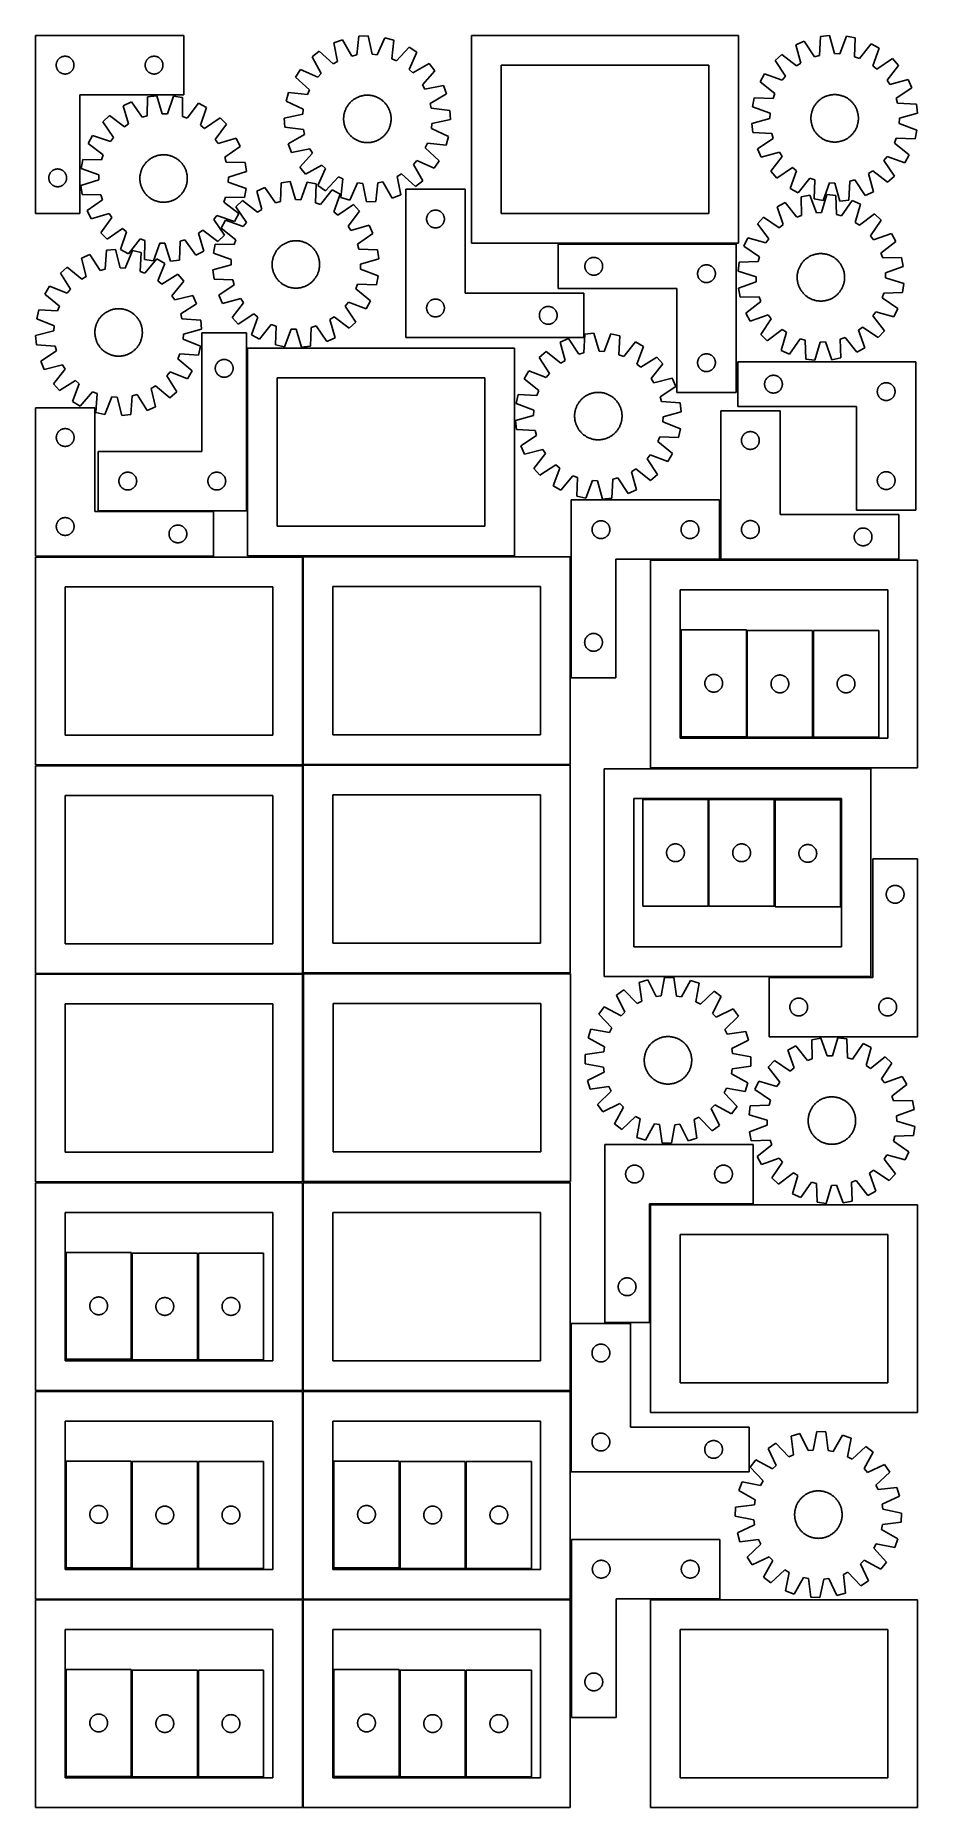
# Model space of a CAD drawing. Header units: millimetres. Extents: x 7 to 1493, y 7 to 2993.
import ezdxf

# ---------------------------------------------------------------- set-up
doc = ezdxf.new("R2010")
doc.units = ezdxf.units.MM
doc.layers.add('CUT', color=7, linetype='CONTINUOUS', true_color=0x000000)

msp = doc.modelspace()

# ---------------------------------------------------------------- linework, layer by layer
at = {"layer": 'CUT'}
for p, q in [((6.516073, 2993.430443), (6.516073, 2693.430443)), ((256.516073, 2993.430443), (6.516073, 2993.430443)), ((256.516073, 2893.430443), (256.516073, 2993.430443)), ((551.909971, 2992.106501), (548.215614, 2960.557706)), ((567.279726, 2992.81444), (551.909971, 2992.106501)), ((573.858594, 2961.738835), (567.279726, 2992.81444)), ((595.642777, 2989.651664), (582.380121, 2960.788596)), ((610.479047, 2985.575438), (595.642777, 2989.651664)), ((1191.700121, 2993.422865), (741.700121, 2993.422865)), ((741.700121, 2993.422865), (741.700121, 2643.422865)), ((1191.700121, 2643.422865), (1191.700121, 2993.422865)), ((1329.630817, 2991.67119), (1328.223085, 2959.938036)), ((1344.909394, 2993.486573), (1329.630817, 2991.67119)), ((1353.713944, 2962.966831), (1344.909394, 2993.486573)), ((1373.426746, 2992.379109), (1362.28183, 2962.634099)), ((1388.518521, 2989.384301), (1373.426746, 2992.379109)), ((1387.461026, 2957.637545), (1388.518521, 2989.384301)), ((49.809666, 2956.847749), (50.509264, 2957.175196)), ((50.509264, 2957.175196), (51.224792, 2957.466195)), ((51.224792, 2957.466195), (51.954351, 2957.719973)), ((51.954351, 2957.719973), (52.696006, 2957.935859)), ((52.696006, 2957.935859), (53.447792, 2958.113278)), ((53.447792, 2958.113278), (54.207714, 2958.251761)), ((54.207714, 2958.251761), (54.973758, 2958.350941)), ((54.973758, 2958.350941), (55.743892, 2958.410554)), ((55.743892, 2958.410554), (56.516073, 2958.430443)), ((56.516073, 2958.430443), (57.288254, 2958.410554)), ((57.288254, 2958.410554), (58.058388, 2958.350941)), ((58.058388, 2958.350941), (58.824432, 2958.251761)), ((58.824432, 2958.251761), (59.584354, 2958.113278)), ((59.584354, 2958.113278), (60.33614, 2957.935859)), ((60.33614, 2957.935859), (61.077796, 2957.719973)), ((61.077796, 2957.719973), (61.807354, 2957.466195)), ((61.807354, 2957.466195), (62.522882, 2957.175196)), ((62.522882, 2957.175196), (63.22248, 2956.847749)), ((199.809666, 2956.847749), (200.509264, 2957.175196)), ((200.509264, 2957.175196), (201.224792, 2957.466195)), ((201.224792, 2957.466195), (201.954351, 2957.719973)), ((201.954351, 2957.719973), (202.696006, 2957.935859)), ((202.696006, 2957.935859), (203.447792, 2958.113278)), ((203.447792, 2958.113278), (204.207714, 2958.251761)), ((204.207714, 2958.251761), (204.973758, 2958.350941)), ((204.973758, 2958.350941), (205.743892, 2958.410554)), ((205.743892, 2958.410554), (206.516073, 2958.430443)), ((206.516073, 2958.430443), (207.288254, 2958.410554)), ((207.288254, 2958.410554), (208.058388, 2958.350941)), ((208.058388, 2958.350941), (208.824432, 2958.251761)), ((208.824432, 2958.251761), (209.584354, 2958.113278)), ((209.584354, 2958.113278), (210.33614, 2957.935859)), ((210.33614, 2957.935859), (211.077796, 2957.719973)), ((211.077796, 2957.719973), (211.807354, 2957.466195)), ((211.807354, 2957.466195), (212.522882, 2957.175196)), ((212.522882, 2957.175196), (213.22248, 2956.847749)), ((484.75379, 2966.814367), (472.735513, 2957.207517)), ((472.735513, 2957.207517), (488.290632, 2929.512517)), ((508.341989, 2945.540636), (484.75379, 2966.814367)), ((523.957754, 2986.349816), (509.559014, 2980.92701)), ((509.559014, 2980.92701), (515.794585, 2949.780704)), ((539.81752, 2958.828141), (523.957754, 2986.349816)), ((548.215614, 2960.557706), (539.81752, 2958.828141)), ((582.380121, 2960.788596), (573.858594, 2961.738835)), ((607.133033, 2953.987799), (610.479047, 2985.575438)), ((636.47656, 2973.802794), (614.943846, 2950.450771)), ((636.383703, 2936.333759), (649.327069, 2965.341413)), ((649.327069, 2965.341413), (636.47656, 2973.802794)), ((1264.475199, 2961.598112), (1253.181625, 2951.148913)), ((1289.537283, 2942.082306), (1264.475199, 2961.598112)), ((1302.166979, 2983.912105), (1288.197172, 2977.464233)), ((1288.197172, 2977.464233), (1296.664423, 2946.849197)), ((1319.971722, 2957.606861), (1302.166979, 2983.912105)), ((1328.223085, 2959.938036), (1319.971722, 2957.606861)), ((1362.28183, 2962.634099), (1353.713944, 2962.966831)), ((1395.50675, 2954.673477), (1387.461026, 2957.637545)), ((1415.297909, 2979.518693), (1395.50675, 2954.673477)), ((1428.725593, 2972.006846), (1415.297909, 2979.518693)), ((1417.909569, 2942.140672), (1428.725593, 2972.006846)), ((41.521046, 2943.816661), (41.56081, 2944.588075)), ((41.521046, 2943.044224), (41.521046, 2943.816661)), ((41.56081, 2942.272811), (41.521046, 2943.044224)), ((41.56081, 2944.588075), (41.640233, 2945.356418)), ((41.640233, 2941.504467), (41.56081, 2942.272811)), ((41.640233, 2945.356418), (41.759104, 2946.119654)), ((41.759104, 2940.741231), (41.640233, 2941.504467)), ((41.759104, 2946.119654), (41.917107, 2946.875759)), ((41.917107, 2939.985127), (41.759104, 2940.741231)), ((41.917107, 2946.875759), (42.113825, 2947.622727)), ((42.113825, 2939.238158), (41.917107, 2939.985127)), ((42.113825, 2947.622727), (42.348735, 2948.358579)), ((42.348735, 2938.502307), (42.113825, 2939.238158)), ((42.348735, 2948.358579), (42.621214, 2949.081361)), ((42.621214, 2937.779524), (42.348735, 2938.502307)), ((42.621214, 2949.081361), (42.930539, 2949.789159)), ((42.930539, 2937.071727), (42.621214, 2937.779524)), ((42.930539, 2949.789159), (43.275891, 2950.480094)), ((43.275891, 2936.380792), (42.930539, 2937.071727)), ((43.275891, 2950.480094), (43.656354, 2951.152335)), ((43.656354, 2935.708551), (43.275891, 2936.380792)), ((43.656354, 2951.152335), (44.070918, 2951.804099)), ((44.070918, 2935.056787), (43.656354, 2935.708551)), ((44.070918, 2951.804099), (44.518484, 2952.433657)), ((44.518484, 2934.427229), (44.070918, 2935.056787)), ((44.518484, 2952.433657), (44.997866, 2953.03934)), ((44.997866, 2933.821545), (44.518484, 2934.427229)), ((44.997866, 2953.03934), (45.507793, 2953.619543)), ((45.507793, 2933.241343), (44.997866, 2933.821545)), ((45.507793, 2953.619543), (46.046911, 2954.172726)), ((46.046911, 2932.68816), (45.507793, 2933.241343)), ((46.046911, 2954.172726), (46.613791, 2954.697422)), ((46.613791, 2932.163464), (46.046911, 2932.68816)), ((46.613791, 2954.697422), (47.206931, 2955.19224)), ((47.206931, 2931.668646), (46.613791, 2932.163464)), ((47.206931, 2955.19224), (47.824757, 2955.655868)), ((47.824757, 2931.205018), (47.206931, 2931.668646)), ((47.824757, 2955.655868), (48.46563, 2956.087076)), ((48.46563, 2930.773809), (47.824757, 2931.205018)), ((48.46563, 2956.087076), (49.127852, 2956.484721)), ((49.127852, 2930.376164), (48.46563, 2930.773809)), ((49.127852, 2956.484721), (49.809666, 2956.847749)), ((49.809666, 2930.013137), (49.127852, 2930.376164)), ((50.509264, 2929.685689), (49.809666, 2930.013137)), ((51.224792, 2929.394691), (50.509264, 2929.685689)), ((51.954351, 2929.140912), (51.224792, 2929.394691)), ((52.696006, 2928.925027), (51.954351, 2929.140912)), ((53.447792, 2928.747608), (52.696006, 2928.925027)), ((54.207714, 2928.609124), (53.447792, 2928.747608)), ((54.973758, 2928.509945), (54.207714, 2928.609124)), ((55.743892, 2928.450331), (54.973758, 2928.509945)), ((56.516073, 2928.430443), (55.743892, 2928.450331)), ((57.288254, 2928.450331), (56.516073, 2928.430443)), ((58.058388, 2928.509945), (57.288254, 2928.450331)), ((58.824432, 2928.609124), (58.058388, 2928.509945)), ((59.584354, 2928.747608), (58.824432, 2928.609124)), ((60.33614, 2928.925027), (59.584354, 2928.747608)), ((61.077796, 2929.140912), (60.33614, 2928.925027)), ((61.807354, 2929.394691), (61.077796, 2929.140912)), ((62.522882, 2929.685689), (61.807354, 2929.394691)), ((63.22248, 2930.013137), (62.522882, 2929.685689)), ((63.22248, 2956.847749), (63.904294, 2956.484721)), ((63.904294, 2930.376164), (63.22248, 2930.013137)), ((63.904294, 2956.484721), (64.566516, 2956.087076)), ((64.566516, 2930.773809), (63.904294, 2930.376164)), ((64.566516, 2956.087076), (65.20739, 2955.655868)), ((65.20739, 2931.205018), (64.566516, 2930.773809)), ((65.20739, 2955.655868), (65.825215, 2955.19224)), ((65.825215, 2931.668646), (65.20739, 2931.205018)), ((65.825215, 2955.19224), (66.418355, 2954.697422)), ((66.418355, 2932.163464), (65.825215, 2931.668646)), ((66.418355, 2954.697422), (66.985235, 2954.172726)), ((66.985235, 2932.68816), (66.418355, 2932.163464)), ((66.985235, 2954.172726), (67.524354, 2953.619543)), ((67.524354, 2933.241343), (66.985235, 2932.68816)), ((67.524354, 2953.619543), (68.03428, 2953.03934)), ((68.03428, 2933.821545), (67.524354, 2933.241343)), ((68.03428, 2953.03934), (68.513662, 2952.433657)), ((68.513662, 2934.427229), (68.03428, 2933.821545)), ((68.513662, 2952.433657), (68.961228, 2951.804099)), ((68.961228, 2935.056787), (68.513662, 2934.427229)), ((68.961228, 2951.804099), (69.375792, 2951.152335)), ((69.375792, 2935.708551), (68.961228, 2935.056787)), ((69.375792, 2951.152335), (69.756255, 2950.480094)), ((69.756255, 2936.380792), (69.375792, 2935.708551)), ((69.756255, 2950.480094), (70.101607, 2949.789159)), ((70.101607, 2937.071727), (69.756255, 2936.380792)), ((70.101607, 2949.789159), (70.410933, 2949.081361)), ((70.410933, 2937.779524), (70.101607, 2937.071727)), ((70.410933, 2949.081361), (70.683411, 2948.358579)), ((70.683411, 2938.502307), (70.410933, 2937.779524)), ((70.683411, 2948.358579), (70.918321, 2947.622727)), ((70.918321, 2939.238158), (70.683411, 2938.502307)), ((70.918321, 2947.622727), (71.115039, 2946.875759)), ((71.115039, 2939.985127), (70.918321, 2939.238158)), ((71.115039, 2946.875759), (71.273042, 2946.119654)), ((71.273042, 2940.741231), (71.115039, 2939.985127)), ((71.273042, 2946.119654), (71.391913, 2945.356418)), ((71.391913, 2941.504467), (71.273042, 2940.741231)), ((71.391913, 2945.356418), (71.471336, 2944.588075)), ((71.471336, 2942.272811), (71.391913, 2941.504467)), ((71.471336, 2944.588075), (71.5111, 2943.816661)), ((71.5111, 2943.044224), (71.471336, 2942.272811)), ((71.5111, 2943.816661), (71.5111, 2943.044224)), ((191.521046, 2943.816661), (191.56081, 2944.588075)), ((191.521046, 2943.044224), (191.521046, 2943.816661)), ((191.56081, 2942.272811), (191.521046, 2943.044224)), ((191.56081, 2944.588075), (191.640233, 2945.356418)), ((191.640233, 2941.504467), (191.56081, 2942.272811)), ((191.640233, 2945.356418), (191.759104, 2946.119654)), ((191.759104, 2940.741231), (191.640233, 2941.504467)), ((191.759104, 2946.119654), (191.917107, 2946.875759)), ((191.917107, 2939.985127), (191.759104, 2940.741231)), ((191.917107, 2946.875759), (192.113825, 2947.622727)), ((192.113825, 2939.238158), (191.917107, 2939.985127)), ((192.113825, 2947.622727), (192.348735, 2948.358579)), ((192.348735, 2938.502307), (192.113825, 2939.238158)), ((192.348735, 2948.358579), (192.621214, 2949.081361)), ((192.621214, 2937.779524), (192.348735, 2938.502307)), ((192.621214, 2949.081361), (192.930539, 2949.789159)), ((192.930539, 2937.071727), (192.621214, 2937.779524)), ((192.930539, 2949.789159), (193.275891, 2950.480094)), ((193.275891, 2936.380792), (192.930539, 2937.071727)), ((193.275891, 2950.480094), (193.656354, 2951.152335)), ((193.656354, 2935.708551), (193.275891, 2936.380792)), ((193.656354, 2951.152335), (194.070918, 2951.804099)), ((194.070918, 2935.056787), (193.656354, 2935.708551)), ((194.070918, 2951.804099), (194.518484, 2952.433657)), ((194.518484, 2934.427229), (194.070918, 2935.056787)), ((194.518484, 2952.433657), (194.997866, 2953.03934)), ((194.997866, 2933.821545), (194.518484, 2934.427229)), ((194.997866, 2953.03934), (195.507793, 2953.619543)), ((195.507793, 2933.241343), (194.997866, 2933.821545)), ((195.507793, 2953.619543), (196.046911, 2954.172726)), ((196.046911, 2932.68816), (195.507793, 2933.241343)), ((196.046911, 2954.172726), (196.613791, 2954.697422)), ((196.613791, 2932.163464), (196.046911, 2932.68816)), ((196.613791, 2954.697422), (197.206931, 2955.19224)), ((197.206931, 2931.668646), (196.613791, 2932.163464)), ((197.206931, 2955.19224), (197.824757, 2955.655868)), ((197.824757, 2931.205018), (197.206931, 2931.668646)), ((197.824757, 2955.655868), (198.46563, 2956.087076)), ((198.46563, 2930.773809), (197.824757, 2931.205018)), ((198.46563, 2956.087076), (199.127852, 2956.484721)), ((199.127852, 2930.376164), (198.46563, 2930.773809)), ((199.127852, 2956.484721), (199.809666, 2956.847749)), ((199.809666, 2930.013137), (199.127852, 2930.376164)), ((200.509264, 2929.685689), (199.809666, 2930.013137)), ((201.224792, 2929.394691), (200.509264, 2929.685689)), ((201.954351, 2929.140912), (201.224792, 2929.394691)), ((202.696006, 2928.925027), (201.954351, 2929.140912)), ((203.447792, 2928.747608), (202.696006, 2928.925027)), ((204.207714, 2928.609124), (203.447792, 2928.747608)), ((204.973758, 2928.509945), (204.207714, 2928.609124)), ((205.743892, 2928.450331), (204.973758, 2928.509945)), ((206.516073, 2928.430443), (205.743892, 2928.450331)), ((207.288254, 2928.450331), (206.516073, 2928.430443)), ((208.058388, 2928.509945), (207.288254, 2928.450331)), ((208.824432, 2928.609124), (208.058388, 2928.509945)), ((209.584354, 2928.747608), (208.824432, 2928.609124)), ((210.33614, 2928.925027), (209.584354, 2928.747608)), ((211.077796, 2929.140912), (210.33614, 2928.925027)), ((211.807354, 2929.394691), (211.077796, 2929.140912)), ((212.522882, 2929.685689), (211.807354, 2929.394691)), ((213.22248, 2930.013137), (212.522882, 2929.685689)), ((213.22248, 2956.847749), (213.904294, 2956.484721)), ((213.904294, 2930.376164), (213.22248, 2930.013137)), ((213.904294, 2956.484721), (214.566516, 2956.087076)), ((214.566516, 2930.773809), (213.904294, 2930.376164)), ((214.566516, 2956.087076), (215.20739, 2955.655868)), ((215.20739, 2931.205018), (214.566516, 2930.773809)), ((215.20739, 2955.655868), (215.825215, 2955.19224)), ((215.825215, 2931.668646), (215.20739, 2931.205018)), ((215.825215, 2955.19224), (216.418355, 2954.697422)), ((216.418355, 2932.163464), (215.825215, 2931.668646)), ((216.418355, 2954.697422), (216.985235, 2954.172726)), ((216.985235, 2932.68816), (216.418355, 2932.163464)), ((216.985235, 2954.172726), (217.524354, 2953.619543)), ((217.524354, 2933.241343), (216.985235, 2932.68816)), ((217.524354, 2953.619543), (218.03428, 2953.03934)), ((218.03428, 2933.821545), (217.524354, 2933.241343)), ((218.03428, 2953.03934), (218.513662, 2952.433657)), ((218.513662, 2934.427229), (218.03428, 2933.821545)), ((218.513662, 2952.433657), (218.961228, 2951.804099)), ((218.961228, 2935.056787), (218.513662, 2934.427229)), ((218.961228, 2951.804099), (219.375792, 2951.152335)), ((219.375792, 2935.708551), (218.961228, 2935.056787)), ((219.375792, 2951.152335), (219.756255, 2950.480094)), ((219.756255, 2936.380792), (219.375792, 2935.708551)), ((219.756255, 2950.480094), (220.101607, 2949.789159)), ((220.101607, 2937.071727), (219.756255, 2936.380792)), ((220.101607, 2949.789159), (220.410933, 2949.081361)), ((220.410933, 2937.779524), (220.101607, 2937.071727)), ((220.410933, 2949.081361), (220.683411, 2948.358579)), ((220.683411, 2938.502307), (220.410933, 2937.779524)), ((220.683411, 2948.358579), (220.918321, 2947.622727)), ((220.918321, 2939.238158), (220.683411, 2938.502307)), ((220.918321, 2947.622727), (221.115039, 2946.875759)), ((221.115039, 2939.985127), (220.918321, 2939.238158)), ((221.115039, 2946.875759), (221.273042, 2946.119654)), ((221.273042, 2940.741231), (221.115039, 2939.985127)), ((221.273042, 2946.119654), (221.391913, 2945.356418)), ((221.391913, 2941.504467), (221.273042, 2940.741231)), ((221.391913, 2945.356418), (221.471336, 2944.588075)), ((221.471336, 2942.272811), (221.391913, 2941.504467)), ((221.471336, 2944.588075), (221.5111, 2943.816661)), ((221.5111, 2943.044224), (221.471336, 2942.272811)), ((221.5111, 2943.816661), (221.5111, 2943.044224)), ((453.50539, 2936.12036), (445.044009, 2923.269851)), ((482.513045, 2923.176994), (453.50539, 2936.12036)), ((488.290632, 2929.512517), (482.513045, 2923.176994)), ((515.794585, 2949.780704), (508.341989, 2945.540636)), ((614.943846, 2950.450771), (607.133033, 2953.987799)), ((642.719227, 2930.556172), (636.383703, 2936.333759)), ((670.414226, 2946.111291), (642.719227, 2930.556172)), ((658.747345, 2910.504815), (680.021076, 2934.093013)), ((680.021076, 2934.093013), (670.414226, 2946.111291)), ((1141.700121, 2943.422865), (791.700121, 2943.422865)), ((791.700121, 2943.422865), (791.700121, 2693.422865)), ((1141.700121, 2693.422865), (1141.700121, 2943.422865)), ((1235.523589, 2928.728843), (1228.011742, 2915.301158)), ((1265.389763, 2917.912819), (1235.523589, 2928.728843)), ((1253.181625, 2951.148913), (1270.695026, 2924.648809)), ((1296.664423, 2946.849197), (1289.537283, 2942.082306)), ((1424.645559, 2936.835409), (1417.909569, 2942.140672)), ((1451.145664, 2954.34881), (1424.645559, 2936.835409)), ((1442.079057, 2917.993152), (1461.594862, 2943.055237)), ((1461.594862, 2943.055237), (1451.145664, 2954.34881)), ((445.044009, 2923.269851), (468.396032, 2901.737137)), ((468.396032, 2901.737137), (464.859005, 2893.926324)), ((662.987413, 2903.052218), (658.747345, 2910.504815)), ((694.13372, 2909.28779), (662.987413, 2903.052218)), ((699.556525, 2894.889049), (694.13372, 2909.28779)), ((1228.011742, 2915.301158), (1252.856959, 2895.509999)), ((1270.695026, 2924.648809), (1265.389763, 2917.912819)), ((1446.845948, 2910.866012), (1442.079057, 2917.993152)), ((1477.460984, 2919.333263), (1446.845948, 2910.866012)), ((1457.603611, 2887.558713), (1483.908856, 2905.363457)), ((1483.908856, 2905.363457), (1477.460984, 2919.333263)), ((81.516073, 2693.430443), (81.516073, 2893.430443)), ((81.516073, 2893.430443), (256.516073, 2893.430443)), ((168.34846, 2881.449659), (154.510876, 2874.72271)), ((154.510876, 2874.72271), (163.590868, 2844.28378)), ((186.677565, 2855.507055), (168.34846, 2881.449659)), ((195.651041, 2889.758382), (194.880479, 2858.003367)), ((210.890106, 2891.880041), (195.651041, 2889.758382)), ((220.305416, 2861.543155), (210.890106, 2891.880041)), ((239.423941, 2891.345145), (228.878253, 2861.382448)), ((254.572782, 2888.653833), (239.423941, 2891.345145)), ((254.15266, 2856.892249), (254.572782, 2888.653833)), ((281.544779, 2879.327677), (262.256251, 2854.090255)), ((295.120522, 2872.086838), (281.544779, 2879.327677)), ((284.906092, 2842.009601), (295.120522, 2872.086838)), ((433.271366, 2897.272338), (429.19514, 2882.436067)), ((429.19514, 2882.436067), (458.058208, 2869.173411)), ((464.859005, 2893.926324), (433.271366, 2897.272338)), ((458.058208, 2869.173411), (457.107969, 2860.651885)), ((528.514298, 2866.705848), (528.968972, 2867.877291)), ((528.968972, 2867.877291), (529.460217, 2869.033875)), ((529.460217, 2869.033875), (529.987549, 2870.174457)), ((529.987549, 2870.174457), (530.550447, 2871.297912)), ((530.550447, 2871.297912), (531.148357, 2872.403132)), ((531.148357, 2872.403132), (531.780687, 2873.489026)), ((531.780687, 2873.489026), (532.446813, 2874.554522)), ((532.446813, 2874.554522), (533.146079, 2875.598569)), ((533.146079, 2875.598569), (533.877795, 2876.620137)), ((533.877795, 2876.620137), (534.641237, 2877.618216)), ((534.641237, 2877.618216), (535.435653, 2878.591822)), ((535.435653, 2878.591822), (536.260259, 2879.539995)), ((536.260259, 2879.539995), (537.114241, 2880.461799)), ((537.114241, 2880.461799), (537.996756, 2881.356324)), ((537.996756, 2881.356324), (538.906933, 2882.222686)), ((538.906933, 2882.222686), (539.843874, 2883.060032)), ((539.843874, 2883.060032), (540.806655, 2883.867535)), ((540.806655, 2883.867535), (541.794325, 2884.644397)), ((541.794325, 2884.644397), (542.805909, 2885.389853)), ((542.805909, 2885.389853), (543.840409, 2886.103166)), ((543.840409, 2886.103166), (544.896805, 2886.783633)), ((544.896805, 2886.783633), (545.974053, 2887.430582)), ((545.974053, 2887.430582), (547.071091, 2888.043374)), ((547.071091, 2888.043374), (548.186836, 2888.621405)), ((548.186836, 2888.621405), (549.320187, 2889.164105)), ((549.320187, 2889.164105), (550.470025, 2889.670937)), ((550.470025, 2889.670937), (551.635216, 2890.141402)), ((551.635216, 2890.141402), (552.814609, 2890.575036)), ((552.814609, 2890.575036), (554.007042, 2890.97141)), ((554.007042, 2890.97141), (555.211336, 2891.330133)), ((555.211336, 2891.330133), (556.426304, 2891.650851)), ((556.426304, 2891.650851), (557.650746, 2891.933248)), ((557.650746, 2891.933248), (558.883454, 2892.177044)), ((558.883454, 2892.177044), (560.123212, 2892.382001)), ((560.123212, 2892.382001), (561.368796, 2892.547914)), ((561.368796, 2892.547914), (562.618977, 2892.674621)), ((562.618977, 2892.674621), (563.872521, 2892.761996)), ((563.872521, 2892.761996), (565.128191, 2892.809953)), ((565.128191, 2892.809953), (566.384748, 2892.818445)), ((566.384748, 2892.818445), (567.640951, 2892.787464)), ((567.640951, 2892.787464), (568.895561, 2892.717039)), ((568.895561, 2892.717039), (570.147341, 2892.607241)), ((570.147341, 2892.607241), (571.395053, 2892.458178)), ((571.395053, 2892.458178), (572.637468, 2892.269996)), ((572.637468, 2892.269996), (573.873359, 2892.042883)), ((573.873359, 2892.042883), (575.101506, 2891.777061)), ((575.101506, 2891.777061), (576.320698, 2891.472793)), ((576.320698, 2891.472793), (577.52973, 2891.13038)), ((577.52973, 2891.13038), (578.727411, 2890.750159)), ((578.727411, 2890.750159), (579.912558, 2890.332505)), ((579.912558, 2890.332505), (581.084001, 2889.877832)), ((581.084001, 2889.877832), (582.240584, 2889.386586)), ((582.240584, 2889.386586), (583.381166, 2888.859254)), ((583.381166, 2888.859254), (584.504622, 2888.296356)), ((584.504622, 2888.296356), (585.609842, 2887.698447)), ((585.609842, 2887.698447), (586.695736, 2887.066117)), ((586.695736, 2887.066117), (587.761232, 2886.39999)), ((587.761232, 2886.39999), (588.805279, 2885.700724)), ((588.805279, 2885.700724), (589.826846, 2884.969009)), ((589.826846, 2884.969009), (590.824925, 2884.205566)), ((590.824925, 2884.205566), (591.798532, 2883.41115)), ((591.798532, 2883.41115), (592.746705, 2882.586544)), ((592.746705, 2882.586544), (593.668508, 2881.732563)), ((593.668508, 2881.732563), (594.563033, 2880.850048)), ((594.563033, 2880.850048), (595.429396, 2879.93987)), ((595.429396, 2879.93987), (596.266741, 2879.002929)), ((596.266741, 2879.002929), (597.074244, 2878.040149)), ((597.074244, 2878.040149), (597.851106, 2877.052479)), ((597.851106, 2877.052479), (598.596562, 2876.040895)), ((598.596562, 2876.040895), (599.309875, 2875.006394)), ((599.309875, 2875.006394), (599.990342, 2873.949999)), ((599.990342, 2873.949999), (600.637291, 2872.87275)), ((600.637291, 2872.87275), (601.250083, 2871.775712)), ((601.250083, 2871.775712), (601.828115, 2870.659967)), ((601.828115, 2870.659967), (602.370814, 2869.526617)), ((602.370814, 2869.526617), (602.877647, 2868.376778)), ((602.877647, 2868.376778), (603.348112, 2867.211588)), ((672.03485, 2879.029284), (699.556525, 2894.889049)), ((673.764416, 2870.63119), (672.03485, 2879.029284)), ((705.313211, 2866.936833), (673.764416, 2870.63119)), ((1218.146135, 2888.52177), (1215.151326, 2873.429996)), ((1215.151326, 2873.429996), (1244.896336, 2862.285079)), ((1249.89289, 2887.464276), (1218.146135, 2888.52177)), ((1252.856959, 2895.509999), (1249.89289, 2887.464276)), ((1316.122206, 2867.299247), (1316.565842, 2868.474914)), ((1316.565842, 2868.474914), (1317.046189, 2869.636066)), ((1317.046189, 2869.636066), (1317.562771, 2870.781557)), ((1317.562771, 2870.781557), (1318.115079, 2871.910256)), ((1318.115079, 2871.910256), (1318.702568, 2873.02105)), ((1318.702568, 2873.02105), (1319.324658, 2874.112843)), ((1319.324658, 2874.112843), (1319.980735, 2875.184557)), ((1319.980735, 2875.184557), (1320.670151, 2876.235134)), ((1320.670151, 2876.235134), (1321.392227, 2877.263537)), ((1321.392227, 2877.263537), (1322.146249, 2878.268752)), ((1322.146249, 2878.268752), (1322.931474, 2879.249786)), ((1322.931474, 2879.249786), (1323.747126, 2880.205672)), ((1323.747126, 2880.205672), (1324.592401, 2881.135466)), ((1324.592401, 2881.135466), (1325.466465, 2882.038251)), ((1325.466465, 2882.038251), (1326.368454, 2882.913135)), ((1326.368454, 2882.913135), (1327.297479, 2883.759255)), ((1327.297479, 2883.759255), (1328.252623, 2884.575776)), ((1328.252623, 2884.575776), (1329.232943, 2885.361893)), ((1329.232943, 2885.361893), (1330.237472, 2886.116829)), ((1330.237472, 2886.116829), (1331.265219, 2886.83984)), ((1331.265219, 2886.83984), (1332.315168, 2887.530211)), ((1332.315168, 2887.530211), (1333.386285, 2888.187262)), ((1333.386285, 2888.187262), (1334.477511, 2888.810345)), ((1334.477511, 2888.810345), (1335.587771, 2889.398843)), ((1335.587771, 2889.398843), (1336.715967, 2889.952177)), ((1336.715967, 2889.952177), (1337.860988, 2890.469801)), ((1337.860988, 2890.469801), (1339.021703, 2890.951203)), ((1339.021703, 2890.951203), (1340.196966, 2891.395909)), ((1340.196966, 2891.395909), (1341.385618, 2891.803479)), ((1341.385618, 2891.803479), (1342.586486, 2892.173512)), ((1342.586486, 2892.173512), (1343.798383, 2892.505642)), ((1343.798383, 2892.505642), (1345.020116, 2892.799542)), ((1345.020116, 2892.799542), (1346.250477, 2893.05492)), ((1346.250477, 2893.05492), (1347.488252, 2893.271527)), ((1347.488252, 2893.271527), (1348.732221, 2893.449147)), ((1348.732221, 2893.449147), (1349.981155, 2893.587605)), ((1349.981155, 2893.587605), (1351.233822, 2893.686765)), ((1351.233822, 2893.686765), (1352.488985, 2893.746529)), ((1352.488985, 2893.746529), (1353.745407, 2893.766838)), ((1353.745407, 2893.766838), (1355.001846, 2893.747672)), ((1355.001846, 2893.747672), (1356.257063, 2893.689049)), ((1356.257063, 2893.689049), (1357.509819, 2893.591028)), ((1357.509819, 2893.591028), (1358.758879, 2893.453706)), ((1358.758879, 2893.453706), (1360.003008, 2893.277217)), ((1360.003008, 2893.277217), (1361.24098, 2893.061736)), ((1361.24098, 2893.061736), (1362.471573, 2892.807476)), ((1362.471573, 2892.807476), (1363.693572, 2892.514687)), ((1363.693572, 2892.514687), (1364.905772, 2892.18366)), ((1364.905772, 2892.18366), (1366.106975, 2891.814719)), ((1366.106975, 2891.814719), (1367.295997, 2891.40823)), ((1367.295997, 2891.40823), (1368.471664, 2890.964593)), ((1368.471664, 2890.964593), (1369.632816, 2890.484246)), ((1369.632816, 2890.484246), (1370.778307, 2889.967664)), ((1370.778307, 2889.967664), (1371.907007, 2889.415356)), ((1371.907007, 2889.415356), (1373.017801, 2888.827867)), ((1373.017801, 2888.827867), (1374.109594, 2888.205777)), ((1374.109594, 2888.205777), (1375.181307, 2887.549701)), ((1375.181307, 2887.549701), (1376.231884, 2886.860284)), ((1376.231884, 2886.860284), (1377.260287, 2886.138208)), ((1377.260287, 2886.138208), (1378.265502, 2885.384186)), ((1378.265502, 2885.384186), (1379.246537, 2884.598961)), ((1379.246537, 2884.598961), (1380.202423, 2883.783309)), ((1380.202423, 2883.783309), (1381.132217, 2882.938034)), ((1381.132217, 2882.938034), (1382.035002, 2882.06397)), ((1382.035002, 2882.06397), (1382.909886, 2881.161981)), ((1382.909886, 2881.161981), (1383.756006, 2880.232956)), ((1383.756006, 2880.232956), (1384.572527, 2879.277812)), ((1384.572527, 2879.277812), (1385.358644, 2878.297492)), ((1385.358644, 2878.297492), (1386.11358, 2877.292963)), ((1386.11358, 2877.292963), (1386.83659, 2876.265217)), ((1386.83659, 2876.265217), (1387.526962, 2875.215267)), ((1387.526962, 2875.215267), (1388.184013, 2874.144151)), ((1388.184013, 2874.144151), (1388.807095, 2873.052924)), ((1388.807095, 2873.052924), (1389.395594, 2871.942665)), ((1389.395594, 2871.942665), (1389.948928, 2870.814468)), ((1389.948928, 2870.814468), (1390.466551, 2869.669447)), ((1390.466551, 2869.669447), (1390.947954, 2868.508732)), ((1390.947954, 2868.508732), (1391.392659, 2867.333469)), ((1459.934787, 2879.30735), (1457.603611, 2887.558713)), ((1491.667941, 2877.899618), (1459.934787, 2879.30735)), ((1493.483324, 2862.621041), (1491.667941, 2877.899618)), ((131.112115, 2858.383683), (120.030533, 2847.709927)), ((120.030533, 2847.709927), (138.072264, 2821.566655)), ((156.560835, 2839.374807), (131.112115, 2858.383683)), ((163.590868, 2844.28378), (156.560835, 2839.374807)), ((194.880479, 2858.003367), (186.677565, 2855.507055)), ((228.878253, 2861.382448), (220.305416, 2861.543155)), ((262.256251, 2854.090255), (254.15266, 2856.892249)), ((291.747203, 2836.840599), (284.906092, 2842.009601)), ((317.890475, 2854.88233), (291.747203, 2836.840599)), ((309.555354, 2818.352028), (328.564231, 2843.800748)), ((328.564231, 2843.800748), (317.890475, 2854.88233)), ((457.107969, 2860.651885), (426.032363, 2854.073016)), ((426.032363, 2854.073016), (426.740302, 2838.703261)), ((426.740302, 2838.703261), (458.289097, 2835.008904)), ((526.028358, 2853.178038), (526.05934, 2854.434242)), ((526.036851, 2851.921482), (526.028358, 2853.178038)), ((526.084808, 2850.665812), (526.036851, 2851.921482)), ((526.05934, 2854.434242), (526.129765, 2855.688852)), ((526.172183, 2849.412268), (526.084808, 2850.665812)), ((526.129765, 2855.688852), (526.239563, 2856.940631)), ((526.29889, 2848.162087), (526.172183, 2849.412268)), ((526.239563, 2856.940631), (526.388626, 2858.188344)), ((526.464803, 2846.916503), (526.29889, 2848.162087)), ((526.388626, 2858.188344), (526.576807, 2859.430759)), ((526.669759, 2845.676745), (526.464803, 2846.916503)), ((526.576807, 2859.430759), (526.803921, 2860.66665)), ((526.913556, 2844.444037), (526.669759, 2845.676745)), ((526.803921, 2860.66665), (527.069743, 2861.894797)), ((527.195953, 2843.219594), (526.913556, 2844.444037)), ((527.069743, 2861.894797), (527.37401, 2863.113988)), ((527.516671, 2842.004626), (527.195953, 2843.219594)), ((527.37401, 2863.113988), (527.716424, 2864.323021)), ((527.875394, 2840.800332), (527.516671, 2842.004626)), ((527.716424, 2864.323021), (528.096645, 2865.520702)), ((528.271768, 2839.6079), (527.875394, 2840.800332)), ((528.096645, 2865.520702), (528.514298, 2866.705848)), ((528.705401, 2838.428507), (528.271768, 2839.6079)), ((529.175866, 2837.263316), (528.705401, 2838.428507)), ((603.084541, 2837.762803), (602.593296, 2836.60622)), ((603.539215, 2838.934246), (603.084541, 2837.762803)), ((603.348112, 2867.211588), (603.781745, 2866.032194)), ((603.956868, 2840.119393), (603.539215, 2838.934246)), ((603.781745, 2866.032194), (604.178119, 2864.839762)), ((604.337089, 2841.317073), (603.956868, 2840.119393)), ((604.178119, 2864.839762), (604.536842, 2863.635468)), ((604.679502, 2842.526106), (604.337089, 2841.317073)), ((604.536842, 2863.635468), (604.85756, 2862.4205)), ((604.98377, 2843.745297), (604.679502, 2842.526106)), ((604.85756, 2862.4205), (605.139957, 2861.196058)), ((605.249592, 2844.973445), (604.98377, 2843.745297)), ((605.139957, 2861.196058), (605.383754, 2859.963349)), ((605.476706, 2846.209335), (605.249592, 2844.973445)), ((605.383754, 2859.963349), (605.58871, 2858.723591)), ((605.664887, 2847.45175), (605.476706, 2846.209335)), ((605.58871, 2858.723591), (605.754623, 2857.478007)), ((605.81395, 2848.699463), (605.664887, 2847.45175)), ((605.754623, 2857.478007), (605.88133, 2856.227827)), ((605.923748, 2849.951242), (605.81395, 2848.699463)), ((605.88133, 2856.227827), (605.968705, 2854.974283)), ((605.994173, 2851.205853), (605.923748, 2849.951242)), ((605.968705, 2854.974283), (606.016662, 2853.718613)), ((606.025154, 2852.462056), (605.994173, 2851.205853)), ((606.016662, 2853.718613), (606.025154, 2852.462056)), ((673.995305, 2836.466683), (674.945544, 2844.98821)), ((674.945544, 2844.98821), (706.021149, 2851.567078)), ((706.021149, 2851.567078), (705.313211, 2866.936833)), ((1244.563604, 2853.717194), (1214.043862, 2844.912644)), ((1214.043862, 2844.912644), (1215.859245, 2829.634066)), ((1244.896336, 2862.285079), (1244.563604, 2853.717194)), ((1313.763597, 2853.748656), (1313.782763, 2855.005095)), ((1313.783906, 2852.492235), (1313.763597, 2853.748656)), ((1313.782763, 2855.005095), (1313.841386, 2856.260312)), ((1313.84367, 2851.237071), (1313.783906, 2852.492235)), ((1313.841386, 2856.260312), (1313.939407, 2857.513069)), ((1313.94283, 2849.984405), (1313.84367, 2851.237071)), ((1313.939407, 2857.513069), (1314.07673, 2858.762128)), ((1314.081288, 2848.735471), (1313.94283, 2849.984405)), ((1314.07673, 2858.762128), (1314.253218, 2860.006258)), ((1314.258908, 2847.491502), (1314.081288, 2848.735471)), ((1314.253218, 2860.006258), (1314.468699, 2861.24423)), ((1314.475515, 2846.253726), (1314.258908, 2847.491502)), ((1314.468699, 2861.24423), (1314.722959, 2862.474823)), ((1314.730894, 2845.023365), (1314.475515, 2846.253726)), ((1314.722959, 2862.474823), (1315.015748, 2863.696822)), ((1315.024793, 2843.801633), (1314.730894, 2845.023365)), ((1315.015748, 2863.696822), (1315.346776, 2864.909021)), ((1315.356923, 2842.589735), (1315.024793, 2843.801633)), ((1315.346776, 2864.909021), (1315.715716, 2866.110225)), ((1315.726956, 2841.388868), (1315.356923, 2842.589735)), ((1315.715716, 2866.110225), (1316.122206, 2867.299247)), ((1316.134526, 2840.200216), (1315.726956, 2841.388868)), ((1316.579232, 2839.024952), (1316.134526, 2840.200216)), ((1317.060634, 2837.864238), (1316.579232, 2839.024952)), ((1317.578258, 2836.719217), (1317.060634, 2837.864238)), ((1390.480997, 2837.897619), (1389.964415, 2836.752128)), ((1390.961343, 2839.058771), (1390.480997, 2837.897619)), ((1391.40498, 2840.234438), (1390.961343, 2839.058771)), ((1391.392659, 2867.333469), (1391.80023, 2866.144817)), ((1391.81147, 2841.42346), (1391.40498, 2840.234438)), ((1391.80023, 2866.144817), (1392.170263, 2864.94395)), ((1392.18041, 2842.624663), (1391.81147, 2841.42346)), ((1392.170263, 2864.94395), (1392.502393, 2863.732052)), ((1392.511438, 2843.836863), (1392.18041, 2842.624663)), ((1392.502393, 2863.732052), (1392.796292, 2862.510319)), ((1392.804227, 2845.058862), (1392.511438, 2843.836863)), ((1392.796292, 2862.510319), (1393.051671, 2861.279958)), ((1393.058487, 2846.289455), (1392.804227, 2845.058862)), ((1393.051671, 2861.279958), (1393.268277, 2860.042183)), ((1393.273967, 2847.527427), (1393.058487, 2846.289455)), ((1393.268277, 2860.042183), (1393.445897, 2858.798214)), ((1393.450456, 2848.771556), (1393.273967, 2847.527427)), ((1393.445897, 2858.798214), (1393.584356, 2857.54928)), ((1393.587779, 2850.020616), (1393.450456, 2848.771556)), ((1393.584356, 2857.54928), (1393.683516, 2856.296613)), ((1393.6858, 2851.273372), (1393.587779, 2850.020616)), ((1393.683516, 2856.296613), (1393.74328, 2855.04145)), ((1393.744422, 2852.528589), (1393.6858, 2851.273372)), ((1393.74328, 2855.04145), (1393.763589, 2853.785029)), ((1393.763589, 2853.785029), (1393.744422, 2852.528589)), ((1462.63085, 2845.248606), (1462.963582, 2853.816491)), ((1492.375859, 2834.103689), (1462.63085, 2845.248606)), ((1462.963582, 2853.816491), (1493.483324, 2862.621041)), ((102.826025, 2824.939974), (95.585186, 2811.364231)), ((95.585186, 2811.364231), (120.822608, 2792.075704)), ((132.903262, 2814.725545), (102.826025, 2824.939974)), ((138.072264, 2821.566655), (132.903262, 2814.725545)), ((314.464327, 2811.321995), (309.555354, 2818.352028)), ((344.903258, 2820.401987), (314.464327, 2811.321995)), ((351.630206, 2806.564403), (344.903258, 2820.401987)), ((460.018663, 2826.610811), (432.496988, 2810.751045)), ((432.496988, 2810.751045), (437.919793, 2796.352304)), ((458.289097, 2835.008904), (460.018663, 2826.610811)), ((529.682699, 2836.113478), (529.175866, 2837.263316)), ((530.225398, 2834.980127), (529.682699, 2836.113478)), ((530.80343, 2833.864382), (530.225398, 2834.980127)), ((531.416222, 2832.767344), (530.80343, 2833.864382)), ((532.063171, 2831.690096), (531.416222, 2832.767344)), ((532.743638, 2830.6337), (532.063171, 2831.690096)), ((533.456951, 2829.5992), (532.743638, 2830.6337)), ((534.202407, 2828.587615), (533.456951, 2829.5992)), ((534.979269, 2827.599946), (534.202407, 2828.587615)), ((535.786772, 2826.637165), (534.979269, 2827.599946)), ((536.624117, 2825.700224), (535.786772, 2826.637165)), ((537.49048, 2824.790047), (536.624117, 2825.700224)), ((538.385005, 2823.907532), (537.49048, 2824.790047)), ((539.306808, 2823.05355), (538.385005, 2823.907532)), ((540.254981, 2822.228944), (539.306808, 2823.05355)), ((541.228588, 2821.434528), (540.254981, 2822.228944)), ((542.226667, 2820.671085), (541.228588, 2821.434528)), ((543.248234, 2819.93937), (542.226667, 2820.671085)), ((544.292281, 2819.240104), (543.248234, 2819.93937)), ((545.357777, 2818.573977), (544.292281, 2819.240104)), ((546.443671, 2817.941647), (545.357777, 2818.573977)), ((547.548891, 2817.343738), (546.443671, 2817.941647)), ((548.672347, 2816.78084), (547.548891, 2817.343738)), ((549.812929, 2816.253508), (548.672347, 2816.78084)), ((550.969512, 2815.762263), (549.812929, 2816.253508)), ((552.140955, 2815.307589), (550.969512, 2815.762263)), ((553.326102, 2814.889935), (552.140955, 2815.307589)), ((554.523783, 2814.509714), (553.326102, 2814.889935)), ((555.732815, 2814.167301), (554.523783, 2814.509714)), ((556.952007, 2813.863033), (555.732815, 2814.167301)), ((558.180154, 2813.597212), (556.952007, 2813.863033)), ((559.416045, 2813.370098), (558.180154, 2813.597212)), ((560.65846, 2813.181917), (559.416045, 2813.370098)), ((561.906172, 2813.032853), (560.65846, 2813.181917)), ((563.157952, 2812.923055), (561.906172, 2813.032853)), ((564.412562, 2812.852631), (563.157952, 2812.923055)), ((565.668765, 2812.821649), (564.412562, 2812.852631)), ((566.925322, 2812.830141), (565.668765, 2812.821649)), ((568.180992, 2812.878098), (566.925322, 2812.830141)), ((569.434536, 2812.965473), (568.180992, 2812.878098)), ((570.684717, 2813.09218), (569.434536, 2812.965473)), ((571.930301, 2813.258094), (570.684717, 2813.09218)), ((573.170059, 2813.46305), (571.930301, 2813.258094)), ((574.402767, 2813.706847), (573.170059, 2813.46305)), ((575.627209, 2813.989244), (574.402767, 2813.706847)), ((576.842177, 2814.309962), (575.627209, 2813.989244)), ((578.046471, 2814.668685), (576.842177, 2814.309962)), ((579.238904, 2815.065058), (578.046471, 2814.668685)), ((580.418297, 2815.498692), (579.238904, 2815.065058)), ((581.583488, 2815.969157), (580.418297, 2815.498692)), ((582.733326, 2816.475989), (581.583488, 2815.969157)), ((583.866677, 2817.018689), (582.733326, 2816.475989)), ((584.982422, 2817.59672), (583.866677, 2817.018689)), ((586.07946, 2818.209513), (584.982422, 2817.59672)), ((587.156708, 2818.856461), (586.07946, 2818.209513)), ((588.213104, 2819.536928), (587.156708, 2818.856461)), ((589.247604, 2820.250241), (588.213104, 2819.536928)), ((590.259188, 2820.995697), (589.247604, 2820.250241)), ((591.246858, 2821.77256), (590.259188, 2820.995697)), ((592.209639, 2822.580062), (591.246858, 2821.77256)), ((593.14658, 2823.417408), (592.209639, 2822.580062)), ((594.056757, 2824.283771), (593.14658, 2823.417408)), ((594.939272, 2825.178295), (594.056757, 2824.283771)), ((595.793254, 2826.100099), (594.939272, 2825.178295)), ((596.61786, 2827.048272), (595.793254, 2826.100099)), ((597.412276, 2828.021878), (596.61786, 2827.048272)), ((598.175718, 2829.019958), (597.412276, 2828.021878)), ((598.907434, 2830.041525), (598.175718, 2829.019958)), ((599.6067, 2831.085572), (598.907434, 2830.041525)), ((600.272826, 2832.151068), (599.6067, 2831.085572)), ((600.905156, 2833.236962), (600.272826, 2832.151068)), ((601.503065, 2834.342182), (600.905156, 2833.236962)), ((602.065964, 2835.465637), (601.503065, 2834.342182)), ((602.593296, 2836.60622), (602.065964, 2835.465637)), ((663.657481, 2803.902957), (667.194508, 2811.713771)), ((667.194508, 2811.713771), (698.782147, 2808.367756)), ((702.858373, 2823.204027), (673.995305, 2836.466683)), ((698.782147, 2808.367756), (702.858373, 2823.204027)), ((1215.859245, 2829.634066), (1247.592399, 2828.226334)), ((1249.923574, 2819.974971), (1223.61833, 2802.170228)), ((1247.592399, 2828.226334), (1249.923574, 2819.974971)), ((1318.131592, 2835.59102), (1317.578258, 2836.719217)), ((1318.720091, 2834.480761), (1318.131592, 2835.59102)), ((1319.343173, 2833.389534), (1318.720091, 2834.480761)), ((1320.000224, 2832.318417), (1319.343173, 2833.389534)), ((1320.690596, 2831.268468), (1320.000224, 2832.318417)), ((1321.413606, 2830.240722), (1320.690596, 2831.268468)), ((1322.168542, 2829.236193), (1321.413606, 2830.240722)), ((1322.954659, 2828.255873), (1322.168542, 2829.236193)), ((1323.77118, 2827.300729), (1322.954659, 2828.255873)), ((1324.6173, 2826.371704), (1323.77118, 2827.300729)), ((1325.492184, 2825.469714), (1324.6173, 2826.371704)), ((1326.394969, 2824.595651), (1325.492184, 2825.469714)), ((1327.324763, 2823.750376), (1326.394969, 2824.595651)), ((1328.280649, 2822.934723), (1327.324763, 2823.750376)), ((1329.261683, 2822.149499), (1328.280649, 2822.934723)), ((1330.266898, 2821.395476), (1329.261683, 2822.149499)), ((1331.295302, 2820.673401), (1330.266898, 2821.395476)), ((1332.345879, 2819.983984), (1331.295302, 2820.673401)), ((1333.417592, 2819.327907), (1332.345879, 2819.983984)), ((1334.509385, 2818.705817), (1333.417592, 2819.327907)), ((1335.620179, 2818.118329), (1334.509385, 2818.705817)), ((1336.748878, 2817.566021), (1335.620179, 2818.118329)), ((1337.89437, 2817.049438), (1336.748878, 2817.566021)), ((1339.055522, 2816.569092), (1337.89437, 2817.049438)), ((1340.231189, 2816.125455), (1339.055522, 2816.569092)), ((1341.420211, 2815.718966), (1340.231189, 2816.125455)), ((1342.621414, 2815.350025), (1341.420211, 2815.718966)), ((1343.833613, 2815.018997), (1342.621414, 2815.350025)), ((1345.055613, 2814.726209), (1343.833613, 2815.018997)), ((1346.286205, 2814.471949), (1345.055613, 2814.726209)), ((1347.524177, 2814.256468), (1346.286205, 2814.471949)), ((1348.768307, 2814.079979), (1347.524177, 2814.256468)), ((1350.017366, 2813.942656), (1348.768307, 2814.079979)), ((1351.270123, 2813.844635), (1350.017366, 2813.942656)), ((1352.52534, 2813.786013), (1351.270123, 2813.844635)), ((1353.781779, 2813.766846), (1352.52534, 2813.786013)), ((1355.038201, 2813.787155), (1353.781779, 2813.766846)), ((1356.293364, 2813.846919), (1355.038201, 2813.787155)), ((1357.546031, 2813.946079), (1356.293364, 2813.846919)), ((1358.794965, 2814.084538), (1357.546031, 2813.946079)), ((1360.038933, 2814.262158), (1358.794965, 2814.084538)), ((1361.276709, 2814.478764), (1360.038933, 2814.262158)), ((1362.50707, 2814.734143), (1361.276709, 2814.478764)), ((1363.728802, 2815.028043), (1362.50707, 2814.734143)), ((1364.9407, 2815.360173), (1363.728802, 2815.028043)), ((1366.141568, 2815.730205), (1364.9407, 2815.360173)), ((1367.330219, 2816.137776), (1366.141568, 2815.730205)), ((1368.505483, 2816.582482), (1367.330219, 2816.137776)), ((1369.666197, 2817.063884), (1368.505483, 2816.582482)), ((1370.811218, 2817.581507), (1369.666197, 2817.063884)), ((1371.939415, 2818.134841), (1370.811218, 2817.581507)), ((1373.049675, 2818.72334), (1371.939415, 2818.134841)), ((1374.140901, 2819.346422), (1373.049675, 2818.72334)), ((1375.212018, 2820.003473), (1374.140901, 2819.346422)), ((1376.261967, 2820.693845), (1375.212018, 2820.003473)), ((1377.289714, 2821.416856), (1376.261967, 2820.693845)), ((1378.294243, 2822.171792), (1377.289714, 2821.416856)), ((1379.274563, 2822.957908), (1378.294243, 2822.171792)), ((1380.229707, 2823.774429), (1379.274563, 2822.957908)), ((1381.158732, 2824.62055), (1380.229707, 2823.774429)), ((1382.060721, 2825.495434), (1381.158732, 2824.62055)), ((1382.934784, 2826.398218), (1382.060721, 2825.495434)), ((1383.780059, 2827.328012), (1382.934784, 2826.398218)), ((1384.595712, 2828.283898), (1383.780059, 2827.328012)), ((1385.380937, 2829.264933), (1384.595712, 2828.283898)), ((1386.134959, 2830.270148), (1385.380937, 2829.264933)), ((1386.857035, 2831.298551), (1386.134959, 2830.270148)), ((1387.546451, 2832.349128), (1386.857035, 2831.298551)), ((1388.202528, 2833.420842), (1387.546451, 2832.349128)), ((1388.824618, 2834.512634), (1388.202528, 2833.420842)), ((1389.412107, 2835.623428), (1388.824618, 2834.512634)), ((1389.964415, 2836.752128), (1389.412107, 2835.623428)), ((1454.670227, 2812.023685), (1457.634296, 2820.069409)), ((1479.515444, 2792.232526), (1454.670227, 2812.023685)), ((1457.634296, 2820.069409), (1489.381051, 2819.011914)), ((1489.381051, 2819.011914), (1492.375859, 2834.103689)), ((86.25903, 2784.392234), (83.567718, 2769.243393)), ((118.020614, 2783.972112), (86.25903, 2784.392234)), ((120.822608, 2792.075704), (118.020614, 2783.972112)), ((191.209352, 2777.225166), (192.005656, 2778.19723)), ((192.005656, 2778.19723), (192.832099, 2779.143801)), ((192.832099, 2779.143801), (193.687868, 2780.063947)), ((193.687868, 2780.063947), (194.572117, 2780.956757)), ((194.572117, 2780.956757), (195.483973, 2781.821353)), ((195.483973, 2781.821353), (196.422537, 2782.656879)), ((196.422537, 2782.656879), (197.386882, 2783.462513)), ((197.386882, 2783.462513), (198.376057, 2784.237458)), ((198.376057, 2784.237458), (199.389085, 2784.98095)), ((199.389085, 2784.98095), (200.424968, 2785.692255)), ((200.424968, 2785.692255), (201.482681, 2786.370671)), ((201.482681, 2786.370671), (202.561183, 2787.015528)), ((202.561183, 2787.015528), (203.659407, 2787.626192)), ((203.659407, 2787.626192), (204.776272, 2788.202057)), ((204.776272, 2788.202057), (205.910673, 2788.742557)), ((205.910673, 2788.742557), (207.061492, 2789.247158)), ((207.061492, 2789.247158), (208.227593, 2789.715362)), ((208.227593, 2789.715362), (209.407826, 2790.146706)), ((209.407826, 2790.146706), (210.601025, 2790.540766)), ((210.601025, 2790.540766), (211.806013, 2790.897152)), ((211.806013, 2790.897152), (213.0216, 2791.215513)), ((213.0216, 2791.215513), (214.246588, 2791.495534)), ((214.246588, 2791.495534), (215.479767, 2791.736939)), ((215.479767, 2791.736939), (216.71992, 2791.939489)), ((216.71992, 2791.939489), (217.965824, 2792.102986)), ((217.965824, 2792.102986), (219.216248, 2792.227267)), ((219.216248, 2792.227267), (220.469959, 2792.31221)), ((220.469959, 2792.31221), (221.72572, 2792.357732)), ((221.72572, 2792.357732), (222.982291, 2792.363786)), ((222.982291, 2792.363786), (224.238432, 2792.330368)), ((224.238432, 2792.330368), (225.492903, 2792.257509)), ((225.492903, 2792.257509), (226.744467, 2792.145283)), ((226.744467, 2792.145283), (227.991888, 2791.993799)), ((227.991888, 2791.993799), (229.233936, 2791.803208)), ((229.233936, 2791.803208), (230.469384, 2791.573697)), ((230.469384, 2791.573697), (231.697013, 2791.305494)), ((231.697013, 2791.305494), (232.915612, 2790.998861)), ((232.915612, 2790.998861), (234.123978, 2790.654103)), ((234.123978, 2790.654103), (235.320919, 2790.271559)), ((235.320919, 2790.271559), (236.505253, 2789.851608)), ((236.505253, 2789.851608), (237.675812, 2789.394662)), ((237.675812, 2789.394662), (238.83144, 2788.901174)), ((238.83144, 2788.901174), (239.970997, 2788.371631)), ((239.970997, 2788.371631), (241.093358, 2787.806554)), ((241.093358, 2787.806554), (242.197416, 2787.206502)), ((242.197416, 2787.206502), (243.282081, 2786.572066)), ((243.282081, 2786.572066), (244.346283, 2785.903874)), ((244.346283, 2785.903874), (245.388972, 2785.202584)), ((245.388972, 2785.202584), (246.409117, 2784.468888)), ((246.409117, 2784.468888), (247.405714, 2783.703511)), ((247.405714, 2783.703511), (248.377778, 2782.907207)), ((248.377778, 2782.907207), (249.324349, 2782.080764)), ((249.324349, 2782.080764), (250.244494, 2781.224995)), ((250.244494, 2781.224995), (251.137305, 2780.340746)), ((251.137305, 2780.340746), (252.0019, 2779.42889)), ((252.0019, 2779.42889), (252.837427, 2778.490326)), ((252.837427, 2778.490326), (253.64306, 2777.525981)), ((325.687603, 2788.235298), (351.630206, 2806.564403)), ((328.183914, 2780.032384), (325.687603, 2788.235298)), ((359.938929, 2779.261822), (328.183914, 2780.032384)), ((362.060589, 2764.022757), (359.938929, 2779.261822)), ((437.919793, 2796.352304), (469.0661, 2802.587876)), ((473.306168, 2795.13528), (452.032437, 2771.547081)), ((469.0661, 2802.587876), (473.306168, 2795.13528)), ((643.762881, 2776.127577), (649.540468, 2782.4631)), ((649.540468, 2782.4631), (678.548123, 2769.519734)), ((687.009504, 2782.370243), (663.657481, 2803.902957)), ((678.548123, 2769.519734), (687.009504, 2782.370243)), ((1223.61833, 2802.170228), (1230.066202, 2788.200421)), ((1230.066202, 2788.200421), (1260.681238, 2796.667672)), ((1265.448129, 2789.540533), (1245.932324, 2764.478448)), ((1260.681238, 2796.667672), (1265.448129, 2789.540533)), ((1436.83216, 2782.884876), (1442.137422, 2789.620866)), ((1454.345561, 2756.384771), (1436.83216, 2782.884876)), ((1442.137422, 2789.620866), (1472.003597, 2778.804842)), ((1472.003597, 2778.804842), (1479.515444, 2792.232526)), ((29.021046, 2753.816661), (29.06081, 2754.588075)), ((29.021046, 2753.044224), (29.021046, 2753.816661)), ((29.06081, 2752.272811), (29.021046, 2753.044224)), ((29.06081, 2754.588075), (29.140233, 2755.356418)), ((29.140233, 2751.504467), (29.06081, 2752.272811)), ((29.140233, 2755.356418), (29.259104, 2756.119654)), ((29.259104, 2750.741231), (29.140233, 2751.504467)), ((29.259104, 2756.119654), (29.417107, 2756.875759)), ((29.417107, 2749.985127), (29.259104, 2750.741231)), ((29.417107, 2756.875759), (29.613825, 2757.622727)), ((29.613825, 2749.238158), (29.417107, 2749.985127)), ((29.613825, 2757.622727), (29.848735, 2758.358579)), ((29.848735, 2748.502307), (29.613825, 2749.238158)), ((29.848735, 2758.358579), (30.121214, 2759.081361)), ((30.121214, 2747.779524), (29.848735, 2748.502307)), ((30.121214, 2759.081361), (30.430539, 2759.789159)), ((30.430539, 2759.789159), (30.775891, 2760.480094)), ((30.775891, 2760.480094), (31.156354, 2761.152335)), ((31.156354, 2761.152335), (31.570918, 2761.804099)), ((31.570918, 2761.804099), (32.018484, 2762.433657)), ((32.018484, 2762.433657), (32.497866, 2763.03934)), ((32.497866, 2763.03934), (33.007793, 2763.619543)), ((33.007793, 2763.619543), (33.546911, 2764.172726)), ((33.546911, 2764.172726), (34.113791, 2764.697422)), ((34.113791, 2764.697422), (34.706931, 2765.19224)), ((34.706931, 2765.19224), (35.324757, 2765.655868)), ((35.324757, 2765.655868), (35.96563, 2766.087076)), ((35.96563, 2766.087076), (36.627852, 2766.484721)), ((36.627852, 2766.484721), (37.309666, 2766.847749)), ((37.309666, 2766.847749), (38.009264, 2767.175196)), ((38.009264, 2767.175196), (38.724792, 2767.466195)), ((38.724792, 2767.466195), (39.454351, 2767.719973)), ((39.454351, 2767.719973), (40.196006, 2767.935859)), ((40.196006, 2767.935859), (40.947792, 2768.113278)), ((40.947792, 2768.113278), (41.707714, 2768.251761)), ((41.707714, 2768.251761), (42.473758, 2768.350941)), ((42.473758, 2768.350941), (43.243892, 2768.410554)), ((43.243892, 2768.410554), (44.016073, 2768.430443)), ((44.016073, 2768.430443), (44.788254, 2768.410554)), ((44.788254, 2768.410554), (45.558388, 2768.350941)), ((45.558388, 2768.350941), (46.324432, 2768.251761)), ((46.324432, 2768.251761), (47.084354, 2768.113278)), ((47.084354, 2768.113278), (47.83614, 2767.935859)), ((47.83614, 2767.935859), (48.577796, 2767.719973)), ((48.577796, 2767.719973), (49.307354, 2767.466195)), ((49.307354, 2767.466195), (50.022882, 2767.175196)), ((50.022882, 2767.175196), (50.72248, 2766.847749)), ((50.72248, 2766.847749), (51.404294, 2766.484721)), ((51.404294, 2766.484721), (52.066516, 2766.087076)), ((52.066516, 2766.087076), (52.70739, 2765.655868)), ((52.70739, 2765.655868), (53.325215, 2765.19224)), ((53.325215, 2765.19224), (53.918355, 2764.697422)), ((53.918355, 2764.697422), (54.485235, 2764.172726)), ((54.485235, 2764.172726), (55.024354, 2763.619543)), ((55.024354, 2763.619543), (55.53428, 2763.03934)), ((55.53428, 2763.03934), (56.013662, 2762.433657)), ((56.013662, 2762.433657), (56.461228, 2761.804099)), ((56.461228, 2761.804099), (56.875792, 2761.152335)), ((56.875792, 2761.152335), (57.256255, 2760.480094)), ((57.256255, 2760.480094), (57.601607, 2759.789159)), ((57.601607, 2759.789159), (57.910933, 2759.081361)), ((57.910933, 2759.081361), (58.183411, 2758.358579)), ((58.183411, 2748.502307), (57.910933, 2747.779524)), ((58.183411, 2758.358579), (58.418321, 2757.622727)), ((58.418321, 2749.238158), (58.183411, 2748.502307)), ((58.418321, 2757.622727), (58.615039, 2756.875759)), ((58.615039, 2749.985127), (58.418321, 2749.238158)), ((58.615039, 2756.875759), (58.773042, 2756.119654)), ((58.773042, 2750.741231), (58.615039, 2749.985127)), ((58.773042, 2756.119654), (58.891913, 2755.356418)), ((58.891913, 2751.504467), (58.773042, 2750.741231)), ((58.891913, 2755.356418), (58.971336, 2754.588075)), ((58.971336, 2752.272811), (58.891913, 2751.504467)), ((58.971336, 2754.588075), (59.0111, 2753.816661)), ((59.0111, 2753.044224), (58.971336, 2752.272811)), ((59.0111, 2753.816661), (59.0111, 2753.044224)), ((113.369709, 2750.124868), (83.032822, 2740.709559)), ((83.567718, 2769.243393), (113.530415, 2758.697706)), ((113.530415, 2758.697706), (113.369709, 2750.124868)), ((182.549077, 2752.801743), (182.582496, 2754.057884)), ((182.555131, 2751.545173), (182.549077, 2752.801743)), ((182.600653, 2750.289412), (182.555131, 2751.545173)), ((182.582496, 2754.057884), (182.655354, 2755.312356)), ((182.685596, 2749.035701), (182.600653, 2750.289412)), ((182.655354, 2755.312356), (182.76758, 2756.56392)), ((182.809877, 2747.785277), (182.685596, 2749.035701)), ((182.76758, 2756.56392), (182.919064, 2757.811341)), ((182.919064, 2757.811341), (183.109655, 2759.053388)), ((183.109655, 2759.053388), (183.339166, 2760.288836)), ((183.339166, 2760.288836), (183.607369, 2761.516465)), ((183.607369, 2761.516465), (183.914002, 2762.735064)), ((183.914002, 2762.735064), (184.25876, 2763.94343)), ((184.25876, 2763.94343), (184.641304, 2765.140371)), ((184.641304, 2765.140371), (185.061255, 2766.324705)), ((185.061255, 2766.324705), (185.518201, 2767.495264)), ((185.518201, 2767.495264), (186.011689, 2768.650892)), ((186.011689, 2768.650892), (186.541233, 2769.790449)), ((186.541233, 2769.790449), (187.106309, 2770.912811)), ((187.106309, 2770.912811), (187.706361, 2772.016869)), ((187.706361, 2772.016869), (188.340797, 2773.101534)), ((188.340797, 2773.101534), (189.008989, 2774.165736)), ((189.008989, 2774.165736), (189.710279, 2775.208424)), ((189.710279, 2775.208424), (190.443975, 2776.22857)), ((190.443975, 2776.22857), (191.209352, 2777.225166)), ((253.64306, 2777.525981), (254.418005, 2776.536806)), ((254.418005, 2776.536806), (255.161497, 2775.523778)), ((255.161497, 2775.523778), (255.872802, 2774.487895)), ((255.872802, 2774.487895), (256.551218, 2773.430182)), ((256.551218, 2773.430182), (257.196076, 2772.35168)), ((257.196076, 2772.35168), (257.806739, 2771.253456)), ((257.806739, 2771.253456), (258.382605, 2770.136591)), ((258.382605, 2770.136591), (258.923105, 2769.00219)), ((258.923105, 2769.00219), (259.427706, 2767.851371)), ((259.427706, 2767.851371), (259.895909, 2766.68527)), ((259.895909, 2766.68527), (260.327254, 2765.505037)), ((260.327254, 2765.505037), (260.721314, 2764.311838)), ((260.721314, 2764.311838), (261.0777, 2763.10685)), ((261.0777, 2763.10685), (261.39606, 2761.891263)), ((261.39606, 2761.891263), (261.676081, 2760.666275)), ((261.676081, 2760.666275), (261.917486, 2759.433096)), ((261.917486, 2759.433096), (262.120037, 2758.192943)), ((262.120037, 2758.192943), (262.283534, 2756.947039)), ((262.32583, 2748.168396), (262.174347, 2746.920975)), ((262.283534, 2756.947039), (262.407815, 2755.696615)), ((262.438057, 2749.41996), (262.32583, 2748.168396)), ((262.407815, 2755.696615), (262.492758, 2754.442904)), ((262.510915, 2750.674431), (262.438057, 2749.41996)), ((262.492758, 2754.442904), (262.538279, 2753.187143)), ((262.544334, 2751.930572), (262.510915, 2750.674431)), ((262.538279, 2753.187143), (262.544334, 2751.930572)), ((331.562995, 2746.03461), (331.723702, 2754.607447)), ((331.723702, 2754.607447), (362.060589, 2764.022757)), ((452.032437, 2771.547081), (461.639286, 2759.528804)), ((461.639286, 2759.528804), (489.334286, 2775.083923)), ((495.66981, 2769.306335), (482.726444, 2740.298681)), ((489.334286, 2775.083923), (495.66981, 2769.306335)), ((495.576953, 2731.8373), (517.109667, 2755.189323)), ((517.109667, 2755.189323), (524.92048, 2751.652295)), ((524.92048, 2751.652295), (521.574466, 2720.064656)), ((616.258928, 2755.85939), (623.711524, 2760.099458)), ((622.494499, 2724.713084), (616.258928, 2755.85939)), ((623.711524, 2760.099458), (647.299723, 2738.825727)), ((659.318, 2748.432577), (643.762881, 2776.127577)), ((647.299723, 2738.825727), (659.318, 2748.432577)), ((1245.932324, 2764.478448), (1256.381522, 2753.184875)), ((1256.381522, 2753.184875), (1282.881627, 2770.698275)), ((1289.617617, 2765.393013), (1278.801593, 2735.526838)), ((1282.881627, 2770.698275), (1289.617617, 2765.393013)), ((1292.229277, 2728.014992), (1312.020436, 2752.860208)), ((1312.020436, 2752.860208), (1320.066159, 2749.896139)), ((1320.066159, 2749.896139), (1319.008665, 2718.149384)), ((1379.304101, 2747.595648), (1387.555464, 2749.926824)), ((1387.555464, 2749.926824), (1405.360207, 2723.62158)), ((1410.862763, 2760.684487), (1417.989902, 2765.451378)), ((1419.330014, 2730.069452), (1410.862763, 2760.684487)), ((1417.989902, 2765.451378), (1443.051987, 2745.935573)), ((1443.051987, 2745.935573), (1454.345561, 2756.384771)), ((30.430539, 2747.071727), (30.121214, 2747.779524)), ((30.775891, 2746.380792), (30.430539, 2747.071727)), ((31.156354, 2745.708551), (30.775891, 2746.380792)), ((31.570918, 2745.056787), (31.156354, 2745.708551)), ((32.018484, 2744.427229), (31.570918, 2745.056787)), ((32.497866, 2743.821545), (32.018484, 2744.427229)), ((33.007793, 2743.241343), (32.497866, 2743.821545)), ((33.546911, 2742.68816), (33.007793, 2743.241343)), ((34.113791, 2742.163464), (33.546911, 2742.68816)), ((34.706931, 2741.668646), (34.113791, 2742.163464)), ((35.324757, 2741.205018), (34.706931, 2741.668646)), ((35.96563, 2740.773809), (35.324757, 2741.205018)), ((36.627852, 2740.376164), (35.96563, 2740.773809)), ((37.309666, 2740.013137), (36.627852, 2740.376164)), ((38.009264, 2739.685689), (37.309666, 2740.013137)), ((38.724792, 2739.394691), (38.009264, 2739.685689)), ((39.454351, 2739.140912), (38.724792, 2739.394691)), ((40.196006, 2738.925027), (39.454351, 2739.140912)), ((40.947792, 2738.747608), (40.196006, 2738.925027)), ((41.707714, 2738.609124), (40.947792, 2738.747608)), ((42.473758, 2738.509945), (41.707714, 2738.609124)), ((43.243892, 2738.450331), (42.473758, 2738.509945)), ((44.016073, 2738.430443), (43.243892, 2738.450331)), ((44.788254, 2738.450331), (44.016073, 2738.430443)), ((45.558388, 2738.509945), (44.788254, 2738.450331)), ((46.324432, 2738.609124), (45.558388, 2738.509945)), ((47.084354, 2738.747608), (46.324432, 2738.609124)), ((47.83614, 2738.925027), (47.084354, 2738.747608)), ((48.577796, 2739.140912), (47.83614, 2738.925027)), ((49.307354, 2739.394691), (48.577796, 2739.140912)), ((50.022882, 2739.685689), (49.307354, 2739.394691)), ((50.72248, 2740.013137), (50.022882, 2739.685689)), ((51.404294, 2740.376164), (50.72248, 2740.013137)), ((52.066516, 2740.773809), (51.404294, 2740.376164)), ((52.70739, 2741.205018), (52.066516, 2740.773809)), ((53.325215, 2741.668646), (52.70739, 2741.205018)), ((53.918355, 2742.163464), (53.325215, 2741.668646)), ((54.485235, 2742.68816), (53.918355, 2742.163464)), ((55.024354, 2743.241343), (54.485235, 2742.68816)), ((55.53428, 2743.821545), (55.024354, 2743.241343)), ((56.013662, 2744.427229), (55.53428, 2743.821545)), ((56.461228, 2745.056787), (56.013662, 2744.427229)), ((56.875792, 2745.708551), (56.461228, 2745.056787)), ((57.256255, 2746.380792), (56.875792, 2745.708551)), ((57.601607, 2747.071727), (57.256255, 2746.380792)), ((57.910933, 2747.779524), (57.601607, 2747.071727)), ((83.032822, 2740.709559), (85.154481, 2725.470493)), ((85.154481, 2725.470493), (116.909496, 2724.699931)), ((116.909496, 2724.699931), (119.405808, 2716.497017)), ((182.973374, 2746.539373), (182.809877, 2747.785277)), ((183.175924, 2745.29922), (182.973374, 2746.539373)), ((183.417329, 2744.066041), (183.175924, 2745.29922)), ((183.69735, 2742.841053), (183.417329, 2744.066041)), ((184.015711, 2741.625465), (183.69735, 2742.841053)), ((184.372097, 2740.420477), (184.015711, 2741.625465)), ((184.766157, 2739.227278), (184.372097, 2740.420477)), ((185.197501, 2738.047046), (184.766157, 2739.227278)), ((185.665705, 2736.880945), (185.197501, 2738.047046)), ((186.170306, 2735.730126), (185.665705, 2736.880945)), ((186.710806, 2734.595724), (186.170306, 2735.730126)), ((187.286672, 2733.47886), (186.710806, 2734.595724)), ((187.897335, 2732.380635), (187.286672, 2733.47886)), ((188.542192, 2731.302134), (187.897335, 2732.380635)), ((189.220609, 2730.24442), (188.542192, 2731.302134)), ((189.931914, 2729.208538), (189.220609, 2730.24442)), ((190.675405, 2728.195509), (189.931914, 2729.208538)), ((191.45035, 2727.206334), (190.675405, 2728.195509)), ((192.255984, 2726.241989), (191.45035, 2727.206334)), ((193.09151, 2725.303425), (192.255984, 2726.241989)), ((193.956106, 2724.391569), (193.09151, 2725.303425)), ((194.848916, 2723.50732), (193.956106, 2724.391569)), ((195.769062, 2722.651552), (194.848916, 2723.50732)), ((196.715633, 2721.825108), (195.769062, 2722.651552)), ((197.687697, 2721.028805), (196.715633, 2721.825108)), ((198.684293, 2720.263428), (197.687697, 2721.028805)), ((199.704439, 2719.529732), (198.684293, 2720.263428)), ((200.747127, 2718.828442), (199.704439, 2719.529732)), ((201.811329, 2718.160249), (200.747127, 2718.828442)), ((202.895994, 2717.525814), (201.811329, 2718.160249)), ((243.610729, 2718.361645), (242.532228, 2717.716787)), ((244.668443, 2719.040061), (243.610729, 2718.361645)), ((245.704325, 2719.751366), (244.668443, 2719.040061)), ((246.717354, 2720.494858), (245.704325, 2719.751366)), ((247.706529, 2721.269803), (246.717354, 2720.494858)), ((248.670874, 2722.075436), (247.706529, 2721.269803)), ((249.609438, 2722.910963), (248.670874, 2722.075436)), ((250.521294, 2723.775558), (249.609438, 2722.910963)), ((251.405543, 2724.668369), (250.521294, 2723.775558)), ((252.261311, 2725.588514), (251.405543, 2724.668369)), ((253.087755, 2726.535086), (252.261311, 2725.588514)), ((253.884058, 2727.507149), (253.087755, 2726.535086)), ((254.649435, 2728.503746), (253.884058, 2727.507149)), ((255.383131, 2729.523891), (254.649435, 2728.503746)), ((256.084421, 2730.56658), (255.383131, 2729.523891)), ((256.752614, 2731.630782), (256.084421, 2730.56658)), ((257.387049, 2732.715447), (256.752614, 2731.630782)), ((257.987101, 2733.819505), (257.387049, 2732.715447)), ((258.552178, 2734.941866), (257.987101, 2733.819505)), ((259.081722, 2736.081423), (258.552178, 2734.941866)), ((259.57521, 2737.237052), (259.081722, 2736.081423)), ((260.032155, 2738.40761), (259.57521, 2737.237052)), ((260.452107, 2739.591944), (260.032155, 2738.40761)), ((260.834651, 2740.788885), (260.452107, 2739.591944)), ((261.179409, 2741.997251), (260.834651, 2740.788885)), ((261.486041, 2743.21585), (261.179409, 2741.997251)), ((261.754245, 2744.443479), (261.486041, 2743.21585)), ((261.983756, 2745.678927), (261.754245, 2744.443479)), ((262.174347, 2746.920975), (261.983756, 2745.678927)), ((324.270802, 2712.656612), (327.072796, 2720.760204)), ((327.072796, 2720.760204), (358.834381, 2720.340081)), ((361.525693, 2735.488922), (331.562995, 2746.03461)), ((358.834381, 2720.340081), (361.525693, 2735.488922)), ((393.443175, 2737.462014), (379.496018, 2730.965294)), ((379.496018, 2730.965294), (388.070356, 2700.380077)), ((411.339865, 2711.219239), (393.443175, 2737.462014)), ((420.879692, 2745.317162), (419.583019, 2713.579277)), ((436.151823, 2747.186002), (420.879692, 2745.317162)), ((445.063123, 2716.697259), (436.151823, 2747.186002)), ((464.672875, 2746.178342), (453.632121, 2716.394513)), ((479.775038, 2743.236366), (464.672875, 2746.178342)), ((478.828649, 2711.486105), (479.775038, 2743.236366)), ((482.726444, 2740.298681), (495.576953, 2731.8373)), ((506.588787, 2733.464534), (486.884696, 2708.55021)), ((520.042677, 2725.999724), (506.588787, 2733.464534)), ((509.331237, 2696.095882), (520.042677, 2725.999724)), ((521.574466, 2720.064656), (536.410736, 2715.98843)), ((536.410736, 2715.98843), (549.673392, 2744.851499)), ((549.673392, 2744.851499), (558.194919, 2743.901259)), ((558.194919, 2743.901259), (564.773787, 2712.825654)), ((580.143542, 2713.533593), (583.837899, 2745.082388)), ((583.837899, 2745.082388), (592.235993, 2746.811953)), ((592.235993, 2746.811953), (608.095759, 2719.290279)), ((608.095759, 2719.290279), (622.494499, 2724.713084)), ((730.905793, 2734.144561), (630.905793, 2734.144561)), ((630.905793, 2734.144561), (630.905793, 2484.144561)), ((730.905793, 2559.144561), (730.905793, 2734.144561)), ((1278.801593, 2735.526838), (1292.229277, 2728.014992)), ((1312.121837, 2724.544381), (1297.003185, 2721.68835)), ((1297.003185, 2721.68835), (1297.768974, 2689.933219)), ((1322.993012, 2694.698238), (1312.121837, 2724.544381)), ((1319.008665, 2718.149384), (1334.10044, 2715.154576)), ((1340.64816, 2725.389807), (1331.563593, 2694.952241)), ((1334.10044, 2715.154576), (1345.245356, 2744.899585)), ((1355.909414, 2723.434134), (1340.64816, 2725.389807)), ((1345.245356, 2744.899585), (1353.813242, 2744.566854)), ((1353.813242, 2744.566854), (1362.617791, 2714.047112)), ((1357.02555, 2691.689386), (1355.909414, 2723.434134)), ((1377.896369, 2715.862495), (1379.304101, 2747.595648)), ((1405.360207, 2723.62158), (1419.330014, 2730.069452)), ((6.516073, 2693.430443), (81.516073, 2693.430443)), ((119.405808, 2716.497017), (93.463204, 2698.167912)), ((93.463204, 2698.167912), (100.190153, 2684.330329)), ((100.190153, 2684.330329), (130.629083, 2693.41032)), ((130.629083, 2693.41032), (135.538057, 2686.380288)), ((204.000052, 2716.925762), (202.895994, 2717.525814)), ((205.122414, 2716.360685), (204.000052, 2716.925762)), ((206.261971, 2715.831141), (205.122414, 2716.360685)), ((207.417599, 2715.337653), (206.261971, 2715.831141)), ((208.588158, 2714.880708), (207.417599, 2715.337653)), ((209.772492, 2714.460756), (208.588158, 2714.880708)), ((210.969433, 2714.078212), (209.772492, 2714.460756)), ((212.177799, 2713.733454), (210.969433, 2714.078212)), ((213.396398, 2713.426822), (212.177799, 2713.733454)), ((214.624027, 2713.158618), (213.396398, 2713.426822)), ((215.859475, 2712.929107), (214.624027, 2713.158618)), ((217.101522, 2712.738516), (215.859475, 2712.929107)), ((218.348944, 2712.587033), (217.101522, 2712.738516)), ((219.600507, 2712.474806), (218.348944, 2712.587033)), ((220.854979, 2712.401948), (219.600507, 2712.474806)), ((222.11112, 2712.36853), (220.854979, 2712.401948)), ((223.367691, 2712.374584), (222.11112, 2712.36853)), ((224.623451, 2712.420105), (223.367691, 2712.374584)), ((225.877162, 2712.505048), (224.623451, 2712.420105)), ((227.127587, 2712.629329), (225.877162, 2712.505048)), ((228.37349, 2712.792826), (227.127587, 2712.629329)), ((229.613643, 2712.995377), (228.37349, 2712.792826)), ((230.846822, 2713.236782), (229.613643, 2712.995377)), ((232.07181, 2713.516803), (230.846822, 2713.236782)), ((233.287398, 2713.835163), (232.07181, 2713.516803)), ((234.492386, 2714.191549), (233.287398, 2713.835163)), ((235.685585, 2714.585609), (234.492386, 2714.191549)), ((236.865817, 2715.016954), (235.685585, 2714.585609)), ((238.031918, 2715.485158), (236.865817, 2715.016954)), ((239.182737, 2715.989758), (238.031918, 2715.485158)), ((240.317139, 2716.530258), (239.182737, 2715.989758)), ((241.434003, 2717.106124), (240.317139, 2716.530258)), ((242.532228, 2717.716787), (241.434003, 2717.106124)), ((307.021146, 2683.16566), (312.190148, 2690.006771)), ((312.190148, 2690.006771), (342.267385, 2679.792341)), ((349.508224, 2693.368084), (324.270802, 2712.656612)), ((342.267385, 2679.792341), (349.508224, 2693.368084)), ((355.829714, 2715.016254), (344.572777, 2704.527597)), ((344.572777, 2704.527597), (362.178808, 2678.088944)), ((380.959941, 2695.588273), (355.829714, 2715.016254)), ((388.070356, 2700.380077), (380.959941, 2695.588273)), ((419.583019, 2713.579277), (411.339865, 2711.219239)), ((453.632121, 2716.394513), (445.063123, 2716.697259)), ((486.884696, 2708.55021), (478.828649, 2711.486105)), ((516.085752, 2690.814225), (509.331237, 2696.095882)), ((542.524406, 2708.420256), (516.085752, 2690.814225)), ((533.585082, 2672.033092), (553.013062, 2697.163319)), ((553.013062, 2697.163319), (542.524406, 2708.420256)), ((564.773787, 2712.825654), (580.143542, 2713.533593)), ((666.400377, 2687.964628), (666.616262, 2688.706283)), ((666.616262, 2688.706283), (666.870041, 2689.435842)), ((666.870041, 2689.435842), (667.161039, 2690.151369)), ((667.161039, 2690.151369), (667.488487, 2690.850968)), ((667.488487, 2690.850968), (667.851514, 2691.532782)), ((667.851514, 2691.532782), (668.24916, 2692.195004)), ((668.24916, 2692.195004), (668.680368, 2692.835877)), ((668.680368, 2692.835877), (669.143996, 2693.453703)), ((669.143996, 2693.453703), (669.638814, 2694.046843)), ((669.638814, 2694.046843), (670.16351, 2694.613723)), ((670.16351, 2694.613723), (670.716693, 2695.152841)), ((670.716693, 2695.152841), (671.296895, 2695.662768)), ((671.296895, 2695.662768), (671.902579, 2696.14215)), ((671.902579, 2696.14215), (672.532137, 2696.589716)), ((672.532137, 2696.589716), (673.183901, 2697.00428)), ((673.183901, 2697.00428), (673.856142, 2697.384743)), ((673.856142, 2697.384743), (674.547077, 2697.730095)), ((674.547077, 2697.730095), (675.254875, 2698.03942)), ((675.254875, 2698.03942), (675.977657, 2698.311899)), ((675.977657, 2698.311899), (676.713508, 2698.546809)), ((676.713508, 2698.546809), (677.460477, 2698.743527)), ((677.460477, 2698.743527), (678.216582, 2698.90153)), ((678.216582, 2698.90153), (678.979818, 2699.020401)), ((678.979818, 2699.020401), (679.748161, 2699.099824)), ((679.748161, 2699.099824), (680.519574, 2699.139588)), ((680.519574, 2699.139588), (681.292012, 2699.139588)), ((681.292012, 2699.139588), (682.063425, 2699.099824)), ((682.063425, 2699.099824), (682.831768, 2699.020401)), ((682.831768, 2699.020401), (683.595004, 2698.90153)), ((683.595004, 2698.90153), (684.351109, 2698.743527)), ((684.351109, 2698.743527), (685.098077, 2698.546809)), ((685.098077, 2698.546809), (685.833929, 2698.311899)), ((685.833929, 2698.311899), (686.556711, 2698.03942)), ((686.556711, 2698.03942), (687.264509, 2697.730095)), ((687.264509, 2697.730095), (687.955444, 2697.384743)), ((687.955444, 2697.384743), (688.627685, 2697.00428)), ((688.627685, 2697.00428), (689.279449, 2696.589716)), ((689.279449, 2696.589716), (689.909007, 2696.14215)), ((689.909007, 2696.14215), (690.514691, 2695.662768)), ((690.514691, 2695.662768), (691.094893, 2695.152841)), ((691.094893, 2695.152841), (691.648076, 2694.613723)), ((691.648076, 2694.613723), (692.172772, 2694.046843)), ((692.172772, 2694.046843), (692.66759, 2693.453703)), ((692.66759, 2693.453703), (693.131218, 2692.835877)), ((693.131218, 2692.835877), (693.562426, 2692.195004)), ((693.562426, 2692.195004), (693.960072, 2691.532782)), ((693.960072, 2691.532782), (694.323099, 2690.850968)), ((694.323099, 2690.850968), (694.650546, 2690.151369)), ((694.650546, 2690.151369), (694.941545, 2689.435842)), ((694.941545, 2689.435842), (695.195324, 2688.706283)), ((695.195324, 2688.706283), (695.411209, 2687.964628)), ((791.700121, 2693.422865), (1141.700121, 2693.422865)), ((1270.134291, 2712.069184), (1256.638161, 2704.681016)), ((1256.638161, 2704.681016), (1267.179344, 2674.716734)), ((1289.696359, 2687.043192), (1270.134291, 2712.069184)), ((1297.768974, 2689.933219), (1289.696359, 2687.043192)), ((1331.563593, 2694.952241), (1322.993012, 2694.698238)), ((1365.255148, 2689.282503), (1357.02555, 2691.689386)), ((1362.617791, 2714.047112), (1377.896369, 2715.862495)), ((1383.30081, 2715.423062), (1365.255148, 2689.282503)), ((1397.210789, 2708.84712), (1383.30081, 2715.423062)), ((1388.462631, 2678.311166), (1397.210789, 2708.84712)), ((1420.785998, 2692.763732), (1395.545676, 2673.478998)), ((1431.983096, 2682.211219), (1420.785998, 2692.763732)), ((135.538057, 2686.380288), (116.52918, 2660.931568)), ((116.52918, 2660.931568), (127.202936, 2649.849985)), ((127.202936, 2649.849985), (153.346208, 2667.891717)), ((160.187318, 2662.722715), (149.972889, 2632.645478)), ((153.346208, 2667.891717), (160.187318, 2662.722715)), ((281.502543, 2660.448536), (288.532575, 2665.357509)), ((290.582534, 2630.009605), (281.502543, 2660.448536)), ((288.532575, 2665.357509), (313.981295, 2646.348632)), ((325.062878, 2657.022388), (307.021146, 2683.16566)), ((326.993309, 2682.045869), (319.528499, 2668.591979)), ((319.528499, 2668.591979), (344.442823, 2648.887888)), ((356.897151, 2671.334429), (326.993309, 2682.045869)), ((362.178808, 2678.088944), (356.897151, 2671.334429)), ((538.376885, 2664.922677), (533.585082, 2672.033092)), ((568.962102, 2673.497015), (538.376885, 2664.922677)), ((549.216048, 2641.653168), (575.458822, 2659.549858)), ((575.458822, 2659.549858), (568.962102, 2673.497015)), ((665.905793, 2684.144561), (665.925682, 2684.916742)), ((665.925682, 2683.37238), (665.905793, 2684.144561)), ((665.925682, 2684.916742), (665.985295, 2685.686876)), ((665.985295, 2682.602246), (665.925682, 2683.37238)), ((665.985295, 2685.686876), (666.084474, 2686.45292)), ((666.084474, 2681.836202), (665.985295, 2682.602246)), ((666.084474, 2686.45292), (666.222958, 2687.212842)), ((666.222958, 2681.07628), (666.084474, 2681.836202)), ((666.222958, 2687.212842), (666.400377, 2687.964628)), ((666.400377, 2680.324494), (666.222958, 2681.07628)), ((666.616262, 2679.582838), (666.400377, 2680.324494)), ((666.870041, 2678.85328), (666.616262, 2679.582838)), ((667.161039, 2678.137752), (666.870041, 2678.85328)), ((667.488487, 2677.438154), (667.161039, 2678.137752)), ((667.851514, 2676.75634), (667.488487, 2677.438154)), ((668.24916, 2676.094118), (667.851514, 2676.75634)), ((668.680368, 2675.453244), (668.24916, 2676.094118)), ((669.143996, 2674.835419), (668.680368, 2675.453244)), ((669.638814, 2674.242279), (669.143996, 2674.835419)), ((670.16351, 2673.675399), (669.638814, 2674.242279)), ((670.716693, 2673.13628), (670.16351, 2673.675399)), ((671.296895, 2672.626354), (670.716693, 2673.13628)), ((671.902579, 2672.146972), (671.296895, 2672.626354)), ((672.532137, 2671.699406), (671.902579, 2672.146972)), ((673.183901, 2671.284841), (672.532137, 2671.699406)), ((673.856142, 2670.904379), (673.183901, 2671.284841)), ((674.547077, 2670.559027), (673.856142, 2670.904379)), ((675.254875, 2670.249701), (674.547077, 2670.559027)), ((675.977657, 2669.977222), (675.254875, 2670.249701)), ((676.713508, 2669.742313), (675.977657, 2669.977222)), ((677.460477, 2669.545595), (676.713508, 2669.742313)), ((678.216582, 2669.387592), (677.460477, 2669.545595)), ((678.979818, 2669.268721), (678.216582, 2669.387592)), ((679.748161, 2669.189298), (678.979818, 2669.268721)), ((680.519574, 2669.149534), (679.748161, 2669.189298)), ((681.292012, 2669.149534), (680.519574, 2669.149534)), ((682.063425, 2669.189298), (681.292012, 2669.149534)), ((682.831768, 2669.268721), (682.063425, 2669.189298)), ((683.595004, 2669.387592), (682.831768, 2669.268721)), ((684.351109, 2669.545595), (683.595004, 2669.387592)), ((685.098077, 2669.742313), (684.351109, 2669.545595)), ((685.833929, 2669.977222), (685.098077, 2669.742313)), ((686.556711, 2670.249701), (685.833929, 2669.977222)), ((687.264509, 2670.559027), (686.556711, 2670.249701)), ((687.955444, 2670.904379), (687.264509, 2670.559027)), ((688.627685, 2671.284841), (687.955444, 2670.904379)), ((689.279449, 2671.699406), (688.627685, 2671.284841)), ((689.909007, 2672.146972), (689.279449, 2671.699406)), ((690.514691, 2672.626354), (689.909007, 2672.146972)), ((691.094893, 2673.13628), (690.514691, 2672.626354)), ((691.648076, 2673.675399), (691.094893, 2673.13628)), ((692.172772, 2674.242279), (691.648076, 2673.675399)), ((692.66759, 2674.835419), (692.172772, 2674.242279)), ((693.131218, 2675.453244), (692.66759, 2674.835419)), ((693.562426, 2676.094118), (693.131218, 2675.453244)), ((693.960072, 2676.75634), (693.562426, 2676.094118)), ((694.323099, 2677.438154), (693.960072, 2676.75634)), ((694.650546, 2678.137752), (694.323099, 2677.438154)), ((694.941545, 2678.85328), (694.650546, 2678.137752)), ((695.195324, 2679.582838), (694.941545, 2678.85328)), ((695.411209, 2680.324494), (695.195324, 2679.582838)), ((695.411209, 2687.964628), (695.588628, 2687.212842)), ((695.588628, 2681.07628), (695.411209, 2680.324494)), ((695.588628, 2687.212842), (695.727111, 2686.45292)), ((695.727111, 2681.836202), (695.588628, 2681.07628)), ((695.727111, 2686.45292), (695.826291, 2685.686876)), ((695.826291, 2682.602246), (695.727111, 2681.836202)), ((695.826291, 2685.686876), (695.885904, 2684.916742)), ((695.885904, 2683.37238), (695.826291, 2682.602246)), ((695.885904, 2684.916742), (695.905793, 2684.144561)), ((695.905793, 2684.144561), (695.885904, 2683.37238)), ((1234.05681, 2687.229701), (1223.504297, 2676.032603)), ((1223.504297, 2676.032603), (1242.78903, 2650.792282)), ((1260.394898, 2669.47358), (1234.05681, 2687.229701)), ((1267.179344, 2674.716734), (1260.394898, 2669.47358)), ((1395.545676, 2673.478998), (1388.462631, 2678.311166)), ((1414.226975, 2655.87313), (1431.983096, 2682.211219)), ((1449.434411, 2659.629867), (1419.470129, 2649.088684)), ((1456.822579, 2646.133737), (1449.434411, 2659.629867)), ((126.074647, 2631.337713), (123.86902, 2599.650019)), ((141.39406, 2632.768145), (126.074647, 2631.337713)), ((149.42801, 2602.036558), (141.39406, 2632.768145)), ((149.972889, 2632.645478), (163.548632, 2625.404639)), ((169.874524, 2630.943594), (157.984812, 2601.488382)), ((163.548632, 2625.404639), (182.837159, 2650.642061)), ((184.886179, 2627.570056), (169.874524, 2630.943594)), ((182.837159, 2650.642061), (190.940751, 2647.840067)), ((190.940751, 2647.840067), (190.520629, 2616.078482)), ((205.66947, 2613.38717), (216.215157, 2643.349868)), ((216.215157, 2643.349868), (224.787995, 2643.189161)), ((224.787995, 2643.189161), (234.203304, 2612.852274)), ((249.44237, 2614.973934), (250.212932, 2646.728949)), ((250.212932, 2646.728949), (258.415846, 2649.22526)), ((258.415846, 2649.22526), (276.744951, 2623.282657)), ((276.744951, 2623.282657), (290.582534, 2630.009605)), ((309.756667, 2641.77823), (306.814691, 2626.676067)), ((341.506928, 2640.831841), (309.756667, 2641.77823)), ((313.981295, 2646.348632), (325.062878, 2657.022388)), ((344.442823, 2648.887888), (341.506928, 2640.831841)), ((410.984995, 2627.723468), (411.637317, 2628.797471)), ((411.637317, 2628.797471), (412.323053, 2629.850454)), ((412.323053, 2629.850454), (413.041525, 2630.881378)), ((413.041525, 2630.881378), (413.792025, 2631.889226)), ((413.792025, 2631.889226), (414.573812, 2632.873002)), ((414.573812, 2632.873002), (415.386114, 2633.831737)), ((415.386114, 2633.831737), (416.22813, 2634.764483)), ((416.22813, 2634.764483), (417.099029, 2635.670321)), ((417.099029, 2635.670321), (417.997951, 2636.548356)), ((417.997951, 2636.548356), (418.92401, 2637.397723)), ((418.92401, 2637.397723), (419.87629, 2638.217581)), ((419.87629, 2638.217581), (420.853853, 2639.007124)), ((420.853853, 2639.007124), (421.855734, 2639.765571)), ((421.855734, 2639.765571), (422.880944, 2640.492173)), ((422.880944, 2640.492173), (423.928471, 2641.186215)), ((423.928471, 2641.186215), (424.997282, 2641.847011)), ((424.997282, 2641.847011), (426.086321, 2642.473908)), ((426.086321, 2642.473908), (427.194514, 2643.066288)), ((427.194514, 2643.066288), (428.320768, 2643.623567)), ((428.320768, 2643.623567), (429.46397, 2644.145195)), ((429.46397, 2644.145195), (430.622993, 2644.630656)), ((430.622993, 2644.630656), (431.796693, 2645.079472)), ((431.796693, 2645.079472), (432.983911, 2645.491199)), ((432.983911, 2645.491199), (434.183476, 2645.865432)), ((434.183476, 2645.865432), (435.394204, 2646.201801)), ((435.394204, 2646.201801), (436.614901, 2646.499975)), ((436.614901, 2646.499975), (437.844361, 2646.759658)), ((437.844361, 2646.759658), (439.081371, 2646.980594)), ((439.081371, 2646.980594), (440.32471, 2647.162567)), ((440.32471, 2647.162567), (441.573152, 2647.305395)), ((441.573152, 2647.305395), (442.825464, 2647.408938)), ((442.825464, 2647.408938), (444.080411, 2647.473094)), ((444.080411, 2647.473094), (445.336753, 2647.4978)), ((445.336753, 2647.4978), (446.593252, 2647.48303)), ((446.593252, 2647.48303), (447.848666, 2647.428801)), ((447.848666, 2647.428801), (449.101758, 2647.335165)), ((449.101758, 2647.335165), (450.35129, 2647.202214)), ((450.35129, 2647.202214), (451.59603, 2647.03008)), ((451.59603, 2647.03008), (452.834749, 2646.818933)), ((452.834749, 2646.818933), (454.066224, 2646.568981)), ((454.066224, 2646.568981), (455.28924, 2646.280471)), ((455.28924, 2646.280471), (456.50259, 2645.953687)), ((456.50259, 2645.953687), (457.705077, 2645.588952)), ((457.705077, 2645.588952), (458.895515, 2645.186626)), ((458.895515, 2645.186626), (460.072727, 2644.747106)), ((460.072727, 2644.747106), (461.235553, 2644.270826)), ((461.235553, 2644.270826), (462.382845, 2643.758256)), ((462.382845, 2643.758256), (463.51347, 2643.209901)), ((463.51347, 2643.209901), (464.626314, 2642.626303)), ((464.626314, 2642.626303), (465.720277, 2642.008038)), ((465.720277, 2642.008038), (466.79428, 2641.355716)), ((466.79428, 2641.355716), (467.847263, 2640.66998)), ((467.847263, 2640.66998), (468.878187, 2639.951508)), ((468.878187, 2639.951508), (469.886034, 2639.201008)), ((469.886034, 2639.201008), (470.869811, 2638.419221)), ((470.869811, 2638.419221), (471.828545, 2637.606919)), ((471.828545, 2637.606919), (472.761292, 2636.764903)), ((472.761292, 2636.764903), (473.667129, 2635.894004)), ((473.667129, 2635.894004), (474.545165, 2634.995082)), ((474.545165, 2634.995082), (475.394531, 2634.069023)), ((475.394531, 2634.069023), (476.21439, 2633.116743)), ((476.21439, 2633.116743), (477.003932, 2632.13918)), ((477.003932, 2632.13918), (477.762379, 2631.137299)), ((477.762379, 2631.137299), (478.488982, 2630.112089)), ((478.488982, 2630.112089), (479.183023, 2629.064562)), ((479.183023, 2629.064562), (479.843819, 2627.995751)), ((551.576085, 2633.410014), (549.216048, 2641.653168)), ((583.31397, 2632.113341), (551.576085, 2633.410014)), ((585.18281, 2616.84121), (583.31397, 2632.113341)), ((741.700121, 2643.422865), (1191.700121, 2643.422865)), ((1187.677791, 2641.906041), (887.677791, 2641.906041)), ((887.677791, 2641.906041), (887.677791, 2566.906041)), ((1187.677791, 2391.906041), (1187.677791, 2641.906041)), ((1207.420909, 2652.457395), (1200.844966, 2638.547415)), ((1200.844966, 2638.547415), (1226.985526, 2620.501754)), ((1237.956863, 2643.709237), (1207.420909, 2652.457395)), ((1242.78903, 2650.792282), (1237.956863, 2643.709237)), ((1419.470129, 2649.088684), (1414.226975, 2655.87313)), ((1431.796587, 2626.57167), (1456.822579, 2646.133737)), ((60.183075, 2602.913333), (48.630196, 2592.751564)), ((84.74625, 2582.773194), (60.183075, 2602.913333)), ((98.424299, 2624.272017), (84.296699, 2618.177637)), ((84.296699, 2618.177637), (91.991059, 2587.359273)), ((115.561621, 2597.527168), (98.424299, 2624.272017)), ((123.86902, 2599.650019), (115.561621, 2597.527168)), ((157.984812, 2601.488382), (149.42801, 2602.036558)), ((183.030337, 2595.859953), (184.886179, 2627.570056)), ((190.520629, 2616.078482), (205.66947, 2613.38717)), ((211.408893, 2617.033858), (190.998944, 2592.694409)), ((224.643345, 2609.186576), (211.408893, 2617.033858)), ((213.079373, 2579.601963), (224.643345, 2609.186576)), ((234.203304, 2612.852274), (249.44237, 2614.973934)), ((336.295774, 2607.066315), (305.807031, 2598.155014)), ((306.814691, 2626.676067), (336.59852, 2615.635312)), ((336.59852, 2615.635312), (336.295774, 2607.066315)), ((405.495233, 2607.339945), (405.510003, 2608.596443)), ((405.519939, 2606.083602), (405.495233, 2607.339945)), ((405.510003, 2608.596443), (405.564232, 2609.851858)), ((405.584095, 2604.828656), (405.519939, 2606.083602)), ((405.564232, 2609.851858), (405.657868, 2611.10495)), ((405.687638, 2603.576344), (405.584095, 2604.828656)), ((405.657868, 2611.10495), (405.790819, 2612.354482)), ((405.830466, 2602.327902), (405.687638, 2603.576344)), ((405.790819, 2612.354482), (405.962953, 2613.599222)), ((406.012439, 2601.084563), (405.830466, 2602.327902)), ((405.962953, 2613.599222), (406.1741, 2614.83794)), ((406.233375, 2599.847552), (406.012439, 2601.084563)), ((406.1741, 2614.83794), (406.424052, 2616.069416)), ((406.493058, 2598.618093), (406.233375, 2599.847552)), ((406.424052, 2616.069416), (406.712562, 2617.292432)), ((406.712562, 2617.292432), (407.039346, 2618.505782)), ((407.039346, 2618.505782), (407.404081, 2619.708269)), ((407.404081, 2619.708269), (407.806407, 2620.898707)), ((407.806407, 2620.898707), (408.245927, 2622.075919)), ((408.245927, 2622.075919), (408.722207, 2623.238745)), ((408.722207, 2623.238745), (409.234777, 2624.386037)), ((409.234777, 2624.386037), (409.783132, 2625.516662)), ((409.783132, 2625.516662), (410.36673, 2626.629505)), ((410.36673, 2626.629505), (410.984995, 2627.723468)), ((479.843819, 2627.995751), (480.470716, 2626.906712)), ((480.470716, 2626.906712), (481.063096, 2625.798519)), ((481.063096, 2625.798519), (481.620375, 2624.672265)), ((481.620375, 2624.672265), (482.142003, 2623.529063)), ((482.142003, 2623.529063), (482.627464, 2622.37004)), ((482.627464, 2622.37004), (483.07628, 2621.19634)), ((483.07628, 2621.19634), (483.488007, 2620.009122)), ((483.488007, 2620.009122), (483.86224, 2618.809557)), ((483.86224, 2618.809557), (484.198609, 2617.598829)), ((484.198609, 2617.598829), (484.496783, 2616.378132)), ((484.565789, 2598.926809), (484.277279, 2597.703793)), ((484.496783, 2616.378132), (484.756466, 2615.148672)), ((484.815741, 2600.158284), (484.565789, 2598.926809)), ((484.756466, 2615.148672), (484.977402, 2613.911662)), ((485.026888, 2601.397003), (484.815741, 2600.158284)), ((484.977402, 2613.911662), (485.159375, 2612.668323)), ((485.199022, 2602.641743), (485.026888, 2601.397003)), ((485.159375, 2612.668323), (485.302203, 2611.419881)), ((485.331973, 2603.891275), (485.199022, 2602.641743)), ((485.302203, 2611.419881), (485.405746, 2610.167569)), ((485.425609, 2605.144367), (485.331973, 2603.891275)), ((485.405746, 2610.167569), (485.469902, 2608.912622)), ((485.479839, 2606.399781), (485.425609, 2605.144367)), ((485.469902, 2608.912622), (485.494608, 2607.65628)), ((485.494608, 2607.65628), (485.479839, 2606.399781)), ((554.391321, 2599.360912), (554.694067, 2607.92991)), ((584.17515, 2588.320158), (554.391321, 2599.360912)), ((554.694067, 2607.92991), (585.18281, 2616.84121)), ((932.677791, 2604.406041), (932.69768, 2605.178223)), ((932.69768, 2603.63386), (932.677791, 2604.406041)), ((932.69768, 2605.178223), (932.757293, 2605.948356)), ((932.757293, 2602.863726), (932.69768, 2603.63386)), ((932.757293, 2605.948356), (932.856473, 2606.7144)), ((932.856473, 2602.097683), (932.757293, 2602.863726)), ((932.856473, 2606.7144), (932.994956, 2607.474322)), ((932.994956, 2601.33776), (932.856473, 2602.097683)), ((932.994956, 2607.474322), (933.172375, 2608.226108)), ((933.172375, 2600.585975), (932.994956, 2601.33776)), ((933.172375, 2608.226108), (933.38826, 2608.967764)), ((933.38826, 2599.844319), (933.172375, 2600.585975)), ((933.38826, 2608.967764), (933.642039, 2609.697323)), ((933.642039, 2599.11476), (933.38826, 2599.844319)), ((933.642039, 2609.697323), (933.933037, 2610.41285)), ((933.933037, 2598.399233), (933.642039, 2599.11476)), ((933.933037, 2610.41285), (934.260485, 2611.112448)), ((934.260485, 2611.112448), (934.623512, 2611.794262)), ((934.623512, 2611.794262), (935.021158, 2612.456484)), ((935.021158, 2612.456484), (935.452366, 2613.097358)), ((935.452366, 2613.097358), (935.915994, 2613.715184)), ((935.915994, 2613.715184), (936.410812, 2614.308323)), ((936.410812, 2614.308323), (936.935508, 2614.875204)), ((936.935508, 2614.875204), (937.488691, 2615.414322)), ((937.488691, 2615.414322), (938.068893, 2615.924248)), ((938.068893, 2615.924248), (938.674577, 2616.40363)), ((938.674577, 2616.40363), (939.304135, 2616.851197)), ((939.304135, 2616.851197), (939.955899, 2617.265761)), ((939.955899, 2617.265761), (940.62814, 2617.646223)), ((940.62814, 2617.646223), (941.319075, 2617.991575)), ((941.319075, 2617.991575), (942.026873, 2618.300901)), ((942.026873, 2618.300901), (942.749655, 2618.57338)), ((942.749655, 2618.57338), (943.485506, 2618.80829)), ((943.485506, 2618.80829), (944.232475, 2619.005007)), ((944.232475, 2619.005007), (944.98858, 2619.163011)), ((944.98858, 2619.163011), (945.751816, 2619.281882)), ((945.751816, 2619.281882), (946.520159, 2619.361304)), ((946.520159, 2619.361304), (947.291572, 2619.401068)), ((947.291572, 2619.401068), (948.06401, 2619.401068)), ((948.06401, 2619.401068), (948.835423, 2619.361304)), ((948.835423, 2619.361304), (949.603766, 2619.281882)), ((949.603766, 2619.281882), (950.367002, 2619.163011)), ((950.367002, 2619.163011), (951.123107, 2619.005007)), ((951.123107, 2619.005007), (951.870075, 2618.80829)), ((951.870075, 2618.80829), (952.605927, 2618.57338)), ((952.605927, 2618.57338), (953.328709, 2618.300901)), ((953.328709, 2618.300901), (954.036507, 2617.991575)), ((954.036507, 2617.991575), (954.727442, 2617.646223)), ((954.727442, 2617.646223), (955.399683, 2617.265761)), ((955.399683, 2617.265761), (956.051447, 2616.851197)), ((956.051447, 2616.851197), (956.681005, 2616.40363)), ((956.681005, 2616.40363), (957.286689, 2615.924248)), ((957.286689, 2615.924248), (957.866891, 2615.414322)), ((957.866891, 2615.414322), (958.420074, 2614.875204)), ((958.420074, 2614.875204), (958.94477, 2614.308323)), ((958.94477, 2614.308323), (959.439588, 2613.715184)), ((959.439588, 2613.715184), (959.903216, 2613.097358)), ((959.903216, 2613.097358), (960.334424, 2612.456484)), ((960.334424, 2612.456484), (960.73207, 2611.794262)), ((960.73207, 2611.794262), (961.095097, 2611.112448)), ((961.095097, 2611.112448), (961.422545, 2610.41285)), ((961.422545, 2610.41285), (961.713543, 2609.697323)), ((961.713543, 2599.11476), (961.422545, 2598.399233)), ((961.713543, 2609.697323), (961.967322, 2608.967764)), ((961.967322, 2599.844319), (961.713543, 2599.11476)), ((961.967322, 2608.967764), (962.183207, 2608.226108)), ((962.183207, 2600.585975), (961.967322, 2599.844319)), ((962.183207, 2608.226108), (962.360626, 2607.474322)), ((962.360626, 2601.33776), (962.183207, 2600.585975)), ((962.360626, 2607.474322), (962.499109, 2606.7144)), ((962.499109, 2602.097683), (962.360626, 2601.33776)), ((962.499109, 2606.7144), (962.598289, 2605.948356)), ((962.598289, 2602.863726), (962.499109, 2602.097683)), ((962.598289, 2605.948356), (962.657902, 2605.178223)), ((962.657902, 2603.63386), (962.598289, 2602.863726)), ((962.657902, 2605.178223), (962.677791, 2604.406041)), ((962.677791, 2604.406041), (962.657902, 2603.63386)), ((1124.260485, 2598.612448), (1124.623512, 2599.294262)), ((1124.623512, 2599.294262), (1125.021158, 2599.956484)), ((1125.021158, 2599.956484), (1125.452366, 2600.597358)), ((1125.452366, 2600.597358), (1125.915994, 2601.215184)), ((1125.915994, 2601.215184), (1126.410812, 2601.808323)), ((1126.410812, 2601.808323), (1126.935508, 2602.375204)), ((1126.935508, 2602.375204), (1127.488691, 2602.914322)), ((1127.488691, 2602.914322), (1128.068893, 2603.424248)), ((1128.068893, 2603.424248), (1128.674577, 2603.90363)), ((1128.674577, 2603.90363), (1129.304135, 2604.351197)), ((1129.304135, 2604.351197), (1129.955899, 2604.765761)), ((1129.955899, 2604.765761), (1130.62814, 2605.146223)), ((1130.62814, 2605.146223), (1131.319075, 2605.491575)), ((1131.319075, 2605.491575), (1132.026873, 2605.800901)), ((1132.026873, 2605.800901), (1132.749655, 2606.07338)), ((1132.749655, 2606.07338), (1133.485506, 2606.30829)), ((1133.485506, 2606.30829), (1134.232475, 2606.505007)), ((1134.232475, 2606.505007), (1134.98858, 2606.663011)), ((1134.98858, 2606.663011), (1135.751816, 2606.781882)), ((1135.751816, 2606.781882), (1136.520159, 2606.861304)), ((1136.520159, 2606.861304), (1137.291572, 2606.901068)), ((1137.291572, 2606.901068), (1138.06401, 2606.901068)), ((1138.06401, 2606.901068), (1138.835423, 2606.861304)), ((1138.835423, 2606.861304), (1139.603766, 2606.781882)), ((1139.603766, 2606.781882), (1140.367002, 2606.663011)), ((1140.367002, 2606.663011), (1141.123107, 2606.505007)), ((1141.123107, 2606.505007), (1141.870075, 2606.30829)), ((1141.870075, 2606.30829), (1142.605927, 2606.07338)), ((1142.605927, 2606.07338), (1143.328709, 2605.800901)), ((1143.328709, 2605.800901), (1144.036507, 2605.491575)), ((1144.036507, 2605.491575), (1144.727442, 2605.146223)), ((1144.727442, 2605.146223), (1145.399683, 2604.765761)), ((1145.399683, 2604.765761), (1146.051447, 2604.351197)), ((1146.051447, 2604.351197), (1146.681005, 2603.90363)), ((1146.681005, 2603.90363), (1147.286689, 2603.424248)), ((1147.286689, 2603.424248), (1147.866891, 2602.914322)), ((1147.866891, 2602.914322), (1148.420074, 2602.375204)), ((1148.420074, 2602.375204), (1148.94477, 2601.808323)), ((1148.94477, 2601.808323), (1149.439588, 2601.215184)), ((1149.439588, 2601.215184), (1149.903216, 2600.597358)), ((1149.903216, 2600.597358), (1150.334424, 2599.956484)), ((1150.334424, 2599.956484), (1150.73207, 2599.294262)), ((1150.73207, 2599.294262), (1151.095097, 2598.612448)), ((1192.833895, 2611.156019), (1190.878222, 2595.894765)), ((1224.578642, 2612.272156), (1192.833895, 2611.156019)), ((1226.985526, 2620.501754), (1224.578642, 2612.272156)), ((1292.394171, 2597.887005), (1292.793982, 2599.078289)), ((1292.793982, 2599.078289), (1293.231015, 2600.256427)), ((1293.231015, 2600.256427), (1293.704838, 2601.420256)), ((1293.704838, 2601.420256), (1294.214984, 2602.568628)), ((1294.214984, 2602.568628), (1294.76095, 2603.700409)), ((1294.76095, 2603.700409), (1295.342197, 2604.814482)), ((1295.342197, 2604.814482), (1295.95815, 2605.909748)), ((1295.95815, 2605.909748), (1296.608203, 2606.985126)), ((1296.608203, 2606.985126), (1297.291713, 2608.039555)), ((1297.291713, 2608.039555), (1298.008007, 2609.071994)), ((1298.008007, 2609.071994), (1298.756377, 2610.081425)), ((1298.756377, 2610.081425), (1299.536084, 2611.06685)), ((1299.536084, 2611.06685), (1300.34636, 2612.027298)), ((1300.34636, 2612.027298), (1301.186404, 2612.96182)), ((1301.186404, 2612.96182), (1302.055388, 2613.869495)), ((1302.055388, 2613.869495), (1302.952454, 2614.749427)), ((1302.952454, 2614.749427), (1303.876717, 2615.600747)), ((1303.876717, 2615.600747), (1304.827264, 2616.422615)), ((1304.827264, 2616.422615), (1305.803157, 2617.21422)), ((1305.803157, 2617.21422), (1306.803434, 2617.974781)), ((1306.803434, 2617.974781), (1307.827107, 2618.703547)), ((1307.827107, 2618.703547), (1308.873166, 2619.399799)), ((1308.873166, 2619.399799), (1309.940579, 2620.062851)), ((1309.940579, 2620.062851), (1311.028292, 2620.692046)), ((1311.028292, 2620.692046), (1312.135232, 2621.286766)), ((1312.135232, 2621.286766), (1313.260306, 2621.846422)), ((1313.260306, 2621.846422), (1314.402404, 2622.370462)), ((1314.402404, 2622.370462), (1315.560399, 2622.85837)), ((1315.560399, 2622.85837), (1316.733149, 2623.309664)), ((1316.733149, 2623.309664), (1317.919495, 2623.723898)), ((1317.919495, 2623.723898), (1319.118267, 2624.100663)), ((1319.118267, 2624.100663), (1320.328282, 2624.439588)), ((1320.328282, 2624.439588), (1321.548346, 2624.740339)), ((1321.548346, 2624.740339), (1322.777255, 2625.002618)), ((1322.777255, 2625.002618), (1324.013795, 2625.226166)), ((1324.013795, 2625.226166), (1325.256748, 2625.410764)), ((1325.256748, 2625.410764), (1326.504885, 2625.556228)), ((1326.504885, 2625.556228), (1327.756976, 2625.662416)), ((1327.756976, 2625.662416), (1329.011784, 2625.729222)), ((1329.011784, 2625.729222), (1330.268071, 2625.756581)), ((1330.268071, 2625.756581), (1331.524598, 2625.744465)), ((1331.524598, 2625.744465), (1332.780125, 2625.692887)), ((1332.780125, 2625.692887), (1334.033411, 2625.601897)), ((1334.033411, 2625.601897), (1335.283222, 2625.471586)), ((1335.283222, 2625.471586), (1336.528322, 2625.302081)), ((1336.528322, 2625.302081), (1337.767484, 2625.09355)), ((1337.767484, 2625.09355), (1338.999484, 2624.8462)), ((1338.999484, 2624.8462), (1340.223107, 2624.560273)), ((1340.223107, 2624.560273), (1341.437145, 2624.236052)), ((1341.437145, 2624.236052), (1342.640399, 2623.873858)), ((1342.640399, 2623.873858), (1343.831684, 2623.474047)), ((1343.831684, 2623.474047), (1345.009822, 2623.037014)), ((1345.009822, 2623.037014), (1346.173651, 2622.563191)), ((1346.173651, 2622.563191), (1347.322022, 2622.053044)), ((1347.322022, 2622.053044), (1348.453803, 2621.507079)), ((1348.453803, 2621.507079), (1349.567877, 2620.925832)), ((1349.567877, 2620.925832), (1350.663143, 2620.309879)), ((1350.663143, 2620.309879), (1351.738521, 2619.659826)), ((1351.738521, 2619.659826), (1352.79295, 2618.976315)), ((1352.79295, 2618.976315), (1353.825389, 2618.260022)), ((1353.825389, 2618.260022), (1354.834819, 2617.511652)), ((1354.834819, 2617.511652), (1355.820245, 2616.731944)), ((1355.820245, 2616.731944), (1356.780692, 2615.921669)), ((1356.780692, 2615.921669), (1357.715215, 2615.081624)), ((1357.715215, 2615.081624), (1358.62289, 2614.21264)), ((1358.62289, 2614.21264), (1359.502822, 2613.315575)), ((1359.502822, 2613.315575), (1360.354142, 2612.391312)), ((1360.354142, 2612.391312), (1361.17601, 2611.440765)), ((1361.17601, 2611.440765), (1361.967615, 2610.464871)), ((1361.967615, 2610.464871), (1362.728176, 2609.464595)), ((1362.728176, 2609.464595), (1363.456942, 2608.440921)), ((1363.456942, 2608.440921), (1364.153194, 2607.394862)), ((1364.153194, 2607.394862), (1364.816245, 2606.32745)), ((1364.816245, 2606.32745), (1365.445441, 2605.239737)), ((1365.445441, 2605.239737), (1366.040161, 2604.132797)), ((1366.040161, 2604.132797), (1366.599817, 2603.007723)), ((1366.599817, 2603.007723), (1367.123857, 2601.865625)), ((1367.123857, 2601.865625), (1367.611765, 2600.707629)), ((1367.611765, 2600.707629), (1368.063059, 2599.53488)), ((1368.063059, 2599.53488), (1368.477292, 2598.348534)), ((1434.686614, 2618.499055), (1431.796587, 2626.57167)), ((1466.441745, 2619.264843), (1434.686614, 2618.499055)), ((1439.451632, 2593.275017), (1469.297776, 2604.146191)), ((1469.297776, 2604.146191), (1466.441745, 2619.264843)), ((30.413707, 2570.782829), (22.566425, 2557.548377)), ((59.99832, 2559.218858), (30.413707, 2570.782829)), ((48.630196, 2592.751564), (65.471366, 2565.819247)), ((91.991059, 2587.359273), (84.74625, 2582.773194)), ((190.998944, 2592.694409), (183.030337, 2595.859953)), ((219.679762, 2574.128916), (213.079373, 2579.601963)), ((246.61208, 2590.970086), (219.679762, 2574.128916)), ((236.63371, 2554.854032), (256.773848, 2579.417207)), ((256.773848, 2579.417207), (246.61208, 2590.970086)), ((305.807031, 2598.155014), (307.675871, 2582.882883)), ((307.675871, 2582.882883), (339.413756, 2581.586211)), ((341.773794, 2573.343057), (315.531019, 2555.446366)), ((339.413756, 2581.586211), (341.773794, 2573.343057)), ((406.791232, 2597.397396), (406.493058, 2598.618093)), ((407.127601, 2596.186668), (406.791232, 2597.397396)), ((407.501834, 2594.987103), (407.127601, 2596.186668)), ((407.913561, 2593.799885), (407.501834, 2594.987103)), ((408.362377, 2592.626185), (407.913561, 2593.799885)), ((408.847838, 2591.467162), (408.362377, 2592.626185)), ((409.369466, 2590.32396), (408.847838, 2591.467162)), ((409.926745, 2589.197706), (409.369466, 2590.32396)), ((410.519125, 2588.089513), (409.926745, 2589.197706)), ((411.146022, 2587.000474), (410.519125, 2588.089513)), ((411.806818, 2585.931663), (411.146022, 2587.000474)), ((412.50086, 2584.884136), (411.806818, 2585.931663)), ((413.227462, 2583.858926), (412.50086, 2584.884136)), ((413.985909, 2582.857045), (413.227462, 2583.858926)), ((414.775452, 2581.879482), (413.985909, 2582.857045)), ((415.59531, 2580.927201), (414.775452, 2581.879482)), ((416.444677, 2580.001143), (415.59531, 2580.927201)), ((417.322712, 2579.102221), (416.444677, 2580.001143)), ((418.22855, 2578.231322), (417.322712, 2579.102221)), ((419.161296, 2577.389306), (418.22855, 2578.231322)), ((420.12003, 2576.577004), (419.161296, 2577.389306)), ((421.103807, 2575.795217), (420.12003, 2576.577004)), ((422.111655, 2575.044717), (421.103807, 2575.795217)), ((423.142579, 2574.326245), (422.111655, 2575.044717)), ((424.195562, 2573.640509), (423.142579, 2574.326245)), ((425.269565, 2572.988187), (424.195562, 2573.640509)), ((426.363528, 2572.369921), (425.269565, 2572.988187)), ((427.476371, 2571.786324), (426.363528, 2572.369921)), ((428.606996, 2571.237969), (427.476371, 2571.786324)), ((429.754288, 2570.725398), (428.606996, 2571.237969)), ((430.917114, 2570.249118), (429.754288, 2570.725398)), ((432.094326, 2569.809599), (430.917114, 2570.249118)), ((433.284764, 2569.407273), (432.094326, 2569.809599)), ((434.487251, 2569.042538), (433.284764, 2569.407273)), ((435.700601, 2568.715754), (434.487251, 2569.042538)), ((455.595637, 2568.794424), (454.37494, 2568.49625)), ((456.806365, 2569.130793), (455.595637, 2568.794424)), ((458.00593, 2569.505026), (456.806365, 2569.130793)), ((459.193148, 2569.916753), (458.00593, 2569.505026)), ((460.366848, 2570.365569), (459.193148, 2569.916753)), ((461.525871, 2570.85103), (460.366848, 2570.365569)), ((462.669073, 2571.372658), (461.525871, 2570.85103)), ((463.795327, 2571.929937), (462.669073, 2571.372658)), ((464.90352, 2572.522317), (463.795327, 2571.929937)), ((465.992559, 2573.149214), (464.90352, 2572.522317)), ((467.06137, 2573.81001), (465.992559, 2573.149214)), ((468.108897, 2574.504051), (467.06137, 2573.81001)), ((469.134107, 2575.230654), (468.108897, 2574.504051)), ((470.135988, 2575.989101), (469.134107, 2575.230654)), ((471.113551, 2576.778643), (470.135988, 2575.989101)), ((472.065832, 2577.598502), (471.113551, 2576.778643)), ((472.99189, 2578.447868), (472.065832, 2577.598502)), ((473.890812, 2579.325904), (472.99189, 2578.447868)), ((474.761711, 2580.231741), (473.890812, 2579.325904)), ((475.603727, 2581.164488), (474.761711, 2580.231741)), ((476.416029, 2582.123222), (475.603727, 2581.164488)), ((477.197816, 2583.106999), (476.416029, 2582.123222)), ((477.948316, 2584.114846), (477.197816, 2583.106999)), ((478.666788, 2585.14577), (477.948316, 2584.114846)), ((479.352524, 2586.198753), (478.666788, 2585.14577)), ((480.004846, 2587.272756), (479.352524, 2586.198753)), ((480.623112, 2588.366719), (480.004846, 2587.272756)), ((481.206709, 2589.479563), (480.623112, 2588.366719)), ((481.755064, 2590.610188), (481.206709, 2589.479563)), ((482.267635, 2591.75748), (481.755064, 2590.610188)), ((482.743915, 2592.920306), (482.267635, 2591.75748)), ((483.183434, 2594.097518), (482.743915, 2592.920306)), ((483.58576, 2595.287956), (483.183434, 2594.097518)), ((483.950495, 2596.490443), (483.58576, 2595.287956)), ((484.277279, 2597.703793), (483.950495, 2596.490443)), ((546.547018, 2566.108337), (549.482913, 2574.164384)), ((549.482913, 2574.164384), (581.233174, 2573.217995)), ((581.233174, 2573.217995), (584.17515, 2588.320158)), ((934.260485, 2597.699635), (933.933037, 2598.399233)), ((934.623512, 2597.01782), (934.260485, 2597.699635)), ((935.021158, 2596.355599), (934.623512, 2597.01782)), ((935.452366, 2595.714725), (935.021158, 2596.355599)), ((935.915994, 2595.096899), (935.452366, 2595.714725)), ((936.410812, 2594.50376), (935.915994, 2595.096899)), ((936.935508, 2593.936879), (936.410812, 2594.50376)), ((937.488691, 2593.397761), (936.935508, 2593.936879)), ((938.068893, 2592.887835), (937.488691, 2593.397761)), ((938.674577, 2592.408453), (938.068893, 2592.887835)), ((939.304135, 2591.960886), (938.674577, 2592.408453)), ((939.955899, 2591.546322), (939.304135, 2591.960886)), ((940.62814, 2591.165859), (939.955899, 2591.546322)), ((941.319075, 2590.820507), (940.62814, 2591.165859)), ((942.026873, 2590.511182), (941.319075, 2590.820507)), ((942.749655, 2590.238703), (942.026873, 2590.511182)), ((943.485506, 2590.003793), (942.749655, 2590.238703)), ((944.232475, 2589.807076), (943.485506, 2590.003793)), ((944.98858, 2589.649072), (944.232475, 2589.807076)), ((945.751816, 2589.530201), (944.98858, 2589.649072)), ((946.520159, 2589.450779), (945.751816, 2589.530201)), ((947.291572, 2589.411014), (946.520159, 2589.450779)), ((948.06401, 2589.411014), (947.291572, 2589.411014)), ((948.835423, 2589.450779), (948.06401, 2589.411014)), ((949.603766, 2589.530201), (948.835423, 2589.450779)), ((950.367002, 2589.649072), (949.603766, 2589.530201)), ((951.123107, 2589.807076), (950.367002, 2589.649072)), ((951.870075, 2590.003793), (951.123107, 2589.807076)), ((952.605927, 2590.238703), (951.870075, 2590.003793)), ((953.328709, 2590.511182), (952.605927, 2590.238703)), ((954.036507, 2590.820507), (953.328709, 2590.511182)), ((954.727442, 2591.165859), (954.036507, 2590.820507)), ((955.399683, 2591.546322), (954.727442, 2591.165859)), ((956.051447, 2591.960886), (955.399683, 2591.546322)), ((956.681005, 2592.408453), (956.051447, 2591.960886)), ((957.286689, 2592.887835), (956.681005, 2592.408453)), ((957.866891, 2593.397761), (957.286689, 2592.887835)), ((958.420074, 2593.936879), (957.866891, 2593.397761)), ((958.94477, 2594.50376), (958.420074, 2593.936879)), ((959.439588, 2595.096899), (958.94477, 2594.50376)), ((959.903216, 2595.714725), (959.439588, 2595.096899)), ((960.334424, 2596.355599), (959.903216, 2595.714725)), ((960.73207, 2597.01782), (960.334424, 2596.355599)), ((961.095097, 2597.699635), (960.73207, 2597.01782)), ((961.422545, 2598.399233), (961.095097, 2597.699635)), ((1122.677791, 2591.906041), (1122.69768, 2592.678223)), ((1122.69768, 2591.13386), (1122.677791, 2591.906041)), ((1122.69768, 2592.678223), (1122.757293, 2593.448356)), ((1122.757293, 2590.363726), (1122.69768, 2591.13386)), ((1122.757293, 2593.448356), (1122.856473, 2594.2144)), ((1122.856473, 2589.597683), (1122.757293, 2590.363726)), ((1122.856473, 2594.2144), (1122.994956, 2594.974322)), ((1122.994956, 2588.83776), (1122.856473, 2589.597683)), ((1122.994956, 2594.974322), (1123.172375, 2595.726108)), ((1123.172375, 2588.085975), (1122.994956, 2588.83776)), ((1123.172375, 2595.726108), (1123.38826, 2596.467764)), ((1123.38826, 2587.344319), (1123.172375, 2588.085975)), ((1123.38826, 2596.467764), (1123.642039, 2597.197323)), ((1123.642039, 2586.61476), (1123.38826, 2587.344319)), ((1123.642039, 2597.197323), (1123.933037, 2597.91285)), ((1123.933037, 2585.899233), (1123.642039, 2586.61476)), ((1123.933037, 2597.91285), (1124.260485, 2598.612448)), ((1124.260485, 2585.199635), (1123.933037, 2585.899233)), ((1124.623512, 2584.51782), (1124.260485, 2585.199635)), ((1125.021158, 2583.855599), (1124.623512, 2584.51782)), ((1125.452366, 2583.214725), (1125.021158, 2583.855599)), ((1125.915994, 2582.596899), (1125.452366, 2583.214725)), ((1126.410812, 2582.00376), (1125.915994, 2582.596899)), ((1126.935508, 2581.436879), (1126.410812, 2582.00376)), ((1127.488691, 2580.897761), (1126.935508, 2581.436879)), ((1128.068893, 2580.387835), (1127.488691, 2580.897761)), ((1128.674577, 2579.908453), (1128.068893, 2580.387835)), ((1129.304135, 2579.460886), (1128.674577, 2579.908453)), ((1129.955899, 2579.046322), (1129.304135, 2579.460886)), ((1130.62814, 2578.665859), (1129.955899, 2579.046322)), ((1131.319075, 2578.320507), (1130.62814, 2578.665859)), ((1132.026873, 2578.011182), (1131.319075, 2578.320507)), ((1132.749655, 2577.738703), (1132.026873, 2578.011182)), ((1133.485506, 2577.503793), (1132.749655, 2577.738703)), ((1134.232475, 2577.307076), (1133.485506, 2577.503793)), ((1134.98858, 2577.149072), (1134.232475, 2577.307076)), ((1135.751816, 2577.030201), (1134.98858, 2577.149072)), ((1136.520159, 2576.950779), (1135.751816, 2577.030201)), ((1137.291572, 2576.911014), (1136.520159, 2576.950779)), ((1138.06401, 2576.911014), (1137.291572, 2576.911014)), ((1138.835423, 2576.950779), (1138.06401, 2576.911014)), ((1139.603766, 2577.030201), (1138.835423, 2576.950779)), ((1140.367002, 2577.149072), (1139.603766, 2577.030201)), ((1141.123107, 2577.307076), (1140.367002, 2577.149072)), ((1141.870075, 2577.503793), (1141.123107, 2577.307076)), ((1142.605927, 2577.738703), (1141.870075, 2577.503793)), ((1143.328709, 2578.011182), (1142.605927, 2577.738703)), ((1144.036507, 2578.320507), (1143.328709, 2578.011182)), ((1144.727442, 2578.665859), (1144.036507, 2578.320507)), ((1145.399683, 2579.046322), (1144.727442, 2578.665859)), ((1146.051447, 2579.460886), (1145.399683, 2579.046322)), ((1146.681005, 2579.908453), (1146.051447, 2579.460886)), ((1147.286689, 2580.387835), (1146.681005, 2579.908453)), ((1147.866891, 2580.897761), (1147.286689, 2580.387835)), ((1148.420074, 2581.436879), (1147.866891, 2580.897761)), ((1148.94477, 2582.00376), (1148.420074, 2581.436879)), ((1149.439588, 2582.596899), (1148.94477, 2582.00376)), ((1149.903216, 2583.214725), (1149.439588, 2582.596899)), ((1150.334424, 2583.855599), (1149.903216, 2583.214725)), ((1150.73207, 2584.51782), (1150.334424, 2583.855599)), ((1151.095097, 2585.199635), (1150.73207, 2584.51782)), ((1151.095097, 2598.612448), (1151.422545, 2597.91285)), ((1151.422545, 2585.899233), (1151.095097, 2585.199635)), ((1151.422545, 2597.91285), (1151.713543, 2597.197323)), ((1151.713543, 2586.61476), (1151.422545, 2585.899233)), ((1151.713543, 2597.197323), (1151.967322, 2596.467764)), ((1151.967322, 2587.344319), (1151.713543, 2586.61476)), ((1151.967322, 2596.467764), (1152.183207, 2595.726108)), ((1152.183207, 2588.085975), (1151.967322, 2587.344319)), ((1152.183207, 2595.726108), (1152.360626, 2594.974322)), ((1152.360626, 2588.83776), (1152.183207, 2588.085975)), ((1152.360626, 2594.974322), (1152.499109, 2594.2144)), ((1152.499109, 2589.597683), (1152.360626, 2588.83776)), ((1152.499109, 2594.2144), (1152.598289, 2593.448356)), ((1152.598289, 2590.363726), (1152.499109, 2589.597683)), ((1152.598289, 2593.448356), (1152.657902, 2592.678223)), ((1152.657902, 2591.13386), (1152.598289, 2590.363726)), ((1152.657902, 2592.678223), (1152.677791, 2591.906041)), ((1152.677791, 2591.906041), (1152.657902, 2591.13386)), ((1190.878222, 2595.894765), (1221.315788, 2586.810198)), ((1221.569791, 2578.239617), (1191.723647, 2567.368442)), ((1221.315788, 2586.810198), (1221.569791, 2578.239617)), ((1290.511448, 2585.514677), (1290.523563, 2586.771204)), ((1290.538806, 2584.258389), (1290.511448, 2585.514677)), ((1290.523563, 2586.771204), (1290.575142, 2588.02673)), ((1290.605613, 2583.003581), (1290.538806, 2584.258389)), ((1290.575142, 2588.02673), (1290.666131, 2589.280017)), ((1290.7118, 2581.75149), (1290.605613, 2583.003581)), ((1290.666131, 2589.280017), (1290.796443, 2590.529827)), ((1290.857265, 2580.503353), (1290.7118, 2581.75149)), ((1290.796443, 2590.529827), (1290.965948, 2591.774927)), ((1291.041862, 2579.2604), (1290.857265, 2580.503353)), ((1290.965948, 2591.774927), (1291.174478, 2593.014089)), ((1291.265411, 2578.02386), (1291.041862, 2579.2604)), ((1291.174478, 2593.014089), (1291.421829, 2594.246089)), ((1291.52769, 2576.794951), (1291.265411, 2578.02386)), ((1291.421829, 2594.246089), (1291.707756, 2595.469712)), ((1291.82844, 2575.574887), (1291.52769, 2576.794951)), ((1291.707756, 2595.469712), (1292.031977, 2596.68375)), ((1292.167366, 2574.364872), (1291.82844, 2575.574887)), ((1292.031977, 2596.68375), (1292.394171, 2597.887005)), ((1292.544131, 2573.1661), (1292.167366, 2574.364872)), ((1292.958365, 2571.979754), (1292.544131, 2573.1661)), ((1293.409658, 2570.807004), (1292.958365, 2571.979754)), ((1293.897566, 2569.649009), (1293.409658, 2570.807004)), ((1294.421607, 2568.506911), (1293.897566, 2569.649009)), ((1366.806439, 2568.946006), (1366.260473, 2567.814225)), ((1367.316585, 2570.094378), (1366.806439, 2568.946006)), ((1367.790409, 2571.258207), (1367.316585, 2570.094378)), ((1368.227442, 2572.436345), (1367.790409, 2571.258207)), ((1368.627252, 2573.627629), (1368.227442, 2572.436345)), ((1368.477292, 2598.348534), (1368.854058, 2597.149762)), ((1368.989447, 2574.830884), (1368.627252, 2573.627629)), ((1368.854058, 2597.149762), (1369.192983, 2595.939747)), ((1369.313668, 2576.044922), (1368.989447, 2574.830884)), ((1369.192983, 2595.939747), (1369.493734, 2594.719683)), ((1369.599594, 2577.268545), (1369.313668, 2576.044922)), ((1369.493734, 2594.719683), (1369.756013, 2593.490774)), ((1369.846945, 2578.500545), (1369.599594, 2577.268545)), ((1369.756013, 2593.490774), (1369.979561, 2592.254233)), ((1370.055476, 2579.739706), (1369.846945, 2578.500545)), ((1369.979561, 2592.254233), (1370.164159, 2591.011281)), ((1370.224981, 2580.984807), (1370.055476, 2579.739706)), ((1370.164159, 2591.011281), (1370.309623, 2589.763144)), ((1370.355292, 2582.234617), (1370.224981, 2580.984807)), ((1370.309623, 2589.763144), (1370.415811, 2588.511053)), ((1370.446282, 2583.487904), (1370.355292, 2582.234617)), ((1370.415811, 2588.511053), (1370.482617, 2587.256245)), ((1370.49786, 2584.74343), (1370.446282, 2583.487904)), ((1370.482617, 2587.256245), (1370.509976, 2585.999957)), ((1370.509976, 2585.999957), (1370.49786, 2584.74343)), ((1439.705636, 2584.704436), (1439.451632, 2593.275017)), ((1470.143201, 2575.619869), (1439.705636, 2584.704436)), ((1468.187529, 2560.358614), (1470.143201, 2575.619869)), ((22.566425, 2557.548377), (46.905873, 2537.138429)), ((65.471366, 2565.819247), (59.99832, 2559.218858)), ((241.219788, 2547.609223), (236.63371, 2554.854032)), ((272.038152, 2555.303584), (241.219788, 2547.609223)), ((251.387684, 2524.038661), (278.132532, 2541.175984)), ((278.132532, 2541.175984), (272.038152, 2555.303584)), ((315.531019, 2555.446366), (322.027739, 2541.49921)), ((322.027739, 2541.49921), (352.612956, 2550.073547)), ((357.40476, 2542.963133), (337.976779, 2517.832906)), ((352.612956, 2550.073547), (357.40476, 2542.963133)), ((436.923617, 2568.427244), (435.700601, 2568.715754)), ((438.155093, 2568.177292), (436.923617, 2568.427244)), ((439.393811, 2567.966145), (438.155093, 2568.177292)), ((440.638551, 2567.794011), (439.393811, 2567.966145)), ((441.888083, 2567.66106), (440.638551, 2567.794011)), ((443.141175, 2567.567424), (441.888083, 2567.66106)), ((444.39659, 2567.513194), (443.141175, 2567.567424)), ((445.653088, 2567.498425), (444.39659, 2567.513194)), ((446.909431, 2567.523131), (445.653088, 2567.498425)), ((448.164377, 2567.587287), (446.909431, 2567.523131)), ((449.416689, 2567.69083), (448.164377, 2567.587287)), ((450.665131, 2567.833658), (449.416689, 2567.69083)), ((451.90847, 2568.01563), (450.665131, 2567.833658)), ((453.145481, 2568.236567), (451.90847, 2568.01563)), ((454.37494, 2568.49625), (453.145481, 2568.236567)), ((528.811033, 2536.907281), (534.09269, 2543.661796)), ((534.09269, 2543.661796), (563.996532, 2532.950356)), ((571.461343, 2546.404246), (546.547018, 2566.108337)), ((563.996532, 2532.950356), (571.461343, 2546.404246)), ((666.616262, 2538.706283), (666.870041, 2539.435842)), ((666.870041, 2539.435842), (667.161039, 2540.151369)), ((667.161039, 2540.151369), (667.488487, 2540.850968)), ((667.488487, 2540.850968), (667.851514, 2541.532782)), ((667.851514, 2541.532782), (668.24916, 2542.195004)), ((668.24916, 2542.195004), (668.680368, 2542.835877)), ((668.680368, 2542.835877), (669.143996, 2543.453703)), ((669.143996, 2543.453703), (669.638814, 2544.046843)), ((669.638814, 2544.046843), (670.16351, 2544.613723)), ((670.16351, 2544.613723), (670.716693, 2545.152841)), ((670.716693, 2545.152841), (671.296895, 2545.662768)), ((671.296895, 2545.662768), (671.902579, 2546.14215)), ((671.902579, 2546.14215), (672.532137, 2546.589716)), ((672.532137, 2546.589716), (673.183901, 2547.00428)), ((673.183901, 2547.00428), (673.856142, 2547.384743)), ((673.856142, 2547.384743), (674.547077, 2547.730095)), ((674.547077, 2547.730095), (675.254875, 2548.03942)), ((675.254875, 2548.03942), (675.977657, 2548.311899)), ((675.977657, 2548.311899), (676.713508, 2548.546809)), ((676.713508, 2548.546809), (677.460477, 2548.743527)), ((677.460477, 2548.743527), (678.216582, 2548.90153)), ((678.216582, 2548.90153), (678.979818, 2549.020401)), ((678.979818, 2549.020401), (679.748161, 2549.099824)), ((679.748161, 2549.099824), (680.519574, 2549.139588)), ((680.519574, 2549.139588), (681.292012, 2549.139588)), ((681.292012, 2549.139588), (682.063425, 2549.099824)), ((682.063425, 2549.099824), (682.831768, 2549.020401)), ((682.831768, 2549.020401), (683.595004, 2548.90153)), ((683.595004, 2548.90153), (684.351109, 2548.743527)), ((684.351109, 2548.743527), (685.098077, 2548.546809)), ((685.098077, 2548.546809), (685.833929, 2548.311899)), ((685.833929, 2548.311899), (686.556711, 2548.03942)), ((686.556711, 2548.03942), (687.264509, 2547.730095)), ((687.264509, 2547.730095), (687.955444, 2547.384743)), ((687.955444, 2547.384743), (688.627685, 2547.00428)), ((688.627685, 2547.00428), (689.279449, 2546.589716)), ((689.279449, 2546.589716), (689.909007, 2546.14215)), ((689.909007, 2546.14215), (690.514691, 2545.662768)), ((690.514691, 2545.662768), (691.094893, 2545.152841)), ((691.094893, 2545.152841), (691.648076, 2544.613723)), ((691.648076, 2544.613723), (692.172772, 2544.046843)), ((692.172772, 2544.046843), (692.66759, 2543.453703)), ((692.66759, 2543.453703), (693.131218, 2542.835877)), ((693.131218, 2542.835877), (693.562426, 2542.195004)), ((693.562426, 2542.195004), (693.960072, 2541.532782)), ((693.960072, 2541.532782), (694.323099, 2540.850968)), ((694.323099, 2540.850968), (694.650546, 2540.151369)), ((694.650546, 2540.151369), (694.941545, 2539.435842)), ((694.941545, 2539.435842), (695.195324, 2538.706283)), ((930.905793, 2559.144561), (730.905793, 2559.144561)), ((887.677791, 2566.906041), (1087.677791, 2566.906041)), ((930.905793, 2484.144561), (930.905793, 2559.144561)), ((1087.677791, 2566.906041), (1087.677791, 2391.906041)), ((1191.723647, 2567.368442), (1194.579679, 2552.249791)), ((1194.579679, 2552.249791), (1226.33481, 2553.015579)), ((1229.224836, 2544.942964), (1204.198844, 2525.380896)), ((1226.33481, 2553.015579), (1229.224836, 2544.942964)), ((1294.981263, 2567.381837), (1294.421607, 2568.506911)), ((1295.575982, 2566.274897), (1294.981263, 2567.381837)), ((1296.205178, 2565.187184), (1295.575982, 2566.274897)), ((1296.868229, 2564.119771), (1296.205178, 2565.187184)), ((1297.564482, 2563.073712), (1296.868229, 2564.119771)), ((1298.293248, 2562.050039), (1297.564482, 2563.073712)), ((1299.053809, 2561.049762), (1298.293248, 2562.050039)), ((1299.845414, 2560.073869), (1299.053809, 2561.049762)), ((1300.667282, 2559.123322), (1299.845414, 2560.073869)), ((1301.518602, 2558.199059), (1300.667282, 2559.123322)), ((1302.398533, 2557.301993), (1301.518602, 2558.199059)), ((1303.306208, 2556.43301), (1302.398533, 2557.301993)), ((1304.240731, 2555.592965), (1303.306208, 2556.43301)), ((1305.201179, 2554.782689), (1304.240731, 2555.592965)), ((1306.186604, 2554.002982), (1305.201179, 2554.782689)), ((1307.196034, 2553.254612), (1306.186604, 2554.002982)), ((1308.228473, 2552.538319), (1307.196034, 2553.254612)), ((1309.282902, 2551.854808), (1308.228473, 2552.538319)), ((1310.35828, 2551.204755), (1309.282902, 2551.854808)), ((1311.453547, 2550.588802), (1310.35828, 2551.204755)), ((1312.56762, 2550.007555), (1311.453547, 2550.588802)), ((1313.699401, 2549.461589), (1312.56762, 2550.007555)), ((1314.847773, 2548.951443), (1313.699401, 2549.461589)), ((1316.011602, 2548.47762), (1314.847773, 2548.951443)), ((1317.18974, 2548.040587), (1316.011602, 2548.47762)), ((1318.381024, 2547.640776), (1317.18974, 2548.040587)), ((1319.584279, 2547.278582), (1318.381024, 2547.640776)), ((1320.798317, 2546.954361), (1319.584279, 2547.278582)), ((1322.021939, 2546.668434), (1320.798317, 2546.954361)), ((1323.25394, 2546.421084), (1322.021939, 2546.668434)), ((1324.493101, 2546.212553), (1323.25394, 2546.421084)), ((1325.738202, 2546.043048), (1324.493101, 2546.212553)), ((1326.988012, 2545.912737), (1325.738202, 2546.043048)), ((1328.241299, 2545.821747), (1326.988012, 2545.912737)), ((1329.496825, 2545.770169), (1328.241299, 2545.821747)), ((1330.753352, 2545.758053), (1329.496825, 2545.770169)), ((1332.00964, 2545.785412), (1330.753352, 2545.758053)), ((1333.264448, 2545.852218), (1332.00964, 2545.785412)), ((1334.516538, 2545.958405), (1333.264448, 2545.852218)), ((1335.764676, 2546.10387), (1334.516538, 2545.958405)), ((1337.007628, 2546.288467), (1335.764676, 2546.10387)), ((1338.244169, 2546.512016), (1337.007628, 2546.288467)), ((1339.473078, 2546.774295), (1338.244169, 2546.512016)), ((1340.693142, 2547.075045), (1339.473078, 2546.774295)), ((1341.903157, 2547.413971), (1340.693142, 2547.075045)), ((1343.101929, 2547.790736), (1341.903157, 2547.413971)), ((1344.288275, 2548.20497), (1343.101929, 2547.790736)), ((1345.461024, 2548.656264), (1344.288275, 2548.20497)), ((1346.619019, 2549.144171), (1345.461024, 2548.656264)), ((1347.761118, 2549.668212), (1346.619019, 2549.144171)), ((1348.886192, 2550.227868), (1347.761118, 2549.668212)), ((1349.993132, 2550.822587), (1348.886192, 2550.227868)), ((1351.080844, 2551.451783), (1349.993132, 2550.822587)), ((1352.148257, 2552.114834), (1351.080844, 2551.451783)), ((1353.194316, 2552.811087), (1352.148257, 2552.114834)), ((1354.217989, 2553.539853), (1353.194316, 2552.811087)), ((1355.218266, 2554.300414), (1354.217989, 2553.539853)), ((1356.19416, 2555.092019), (1355.218266, 2554.300414)), ((1357.144707, 2555.913887), (1356.19416, 2555.092019)), ((1358.068969, 2556.765207), (1357.144707, 2555.913887)), ((1358.966035, 2557.645139), (1358.068969, 2556.765207)), ((1359.835019, 2558.552814), (1358.966035, 2557.645139)), ((1360.675063, 2559.487336), (1359.835019, 2558.552814)), ((1361.485339, 2560.447784), (1360.675063, 2559.487336)), ((1362.265047, 2561.433209), (1361.485339, 2560.447784)), ((1363.013417, 2562.44264), (1362.265047, 2561.433209)), ((1363.72971, 2563.475079), (1363.013417, 2562.44264)), ((1364.413221, 2564.529507), (1363.72971, 2563.475079)), ((1365.063273, 2565.604886), (1364.413221, 2564.529507)), ((1365.679227, 2566.700152), (1365.063273, 2565.604886)), ((1366.260473, 2567.814225), (1365.679227, 2566.700152)), ((1434.035898, 2551.01288), (1436.442781, 2559.242478)), ((1460.176457, 2532.967219), (1434.035898, 2551.01288)), ((1436.442781, 2559.242478), (1468.187529, 2560.358614)), ((12.030227, 2531.025663), (8.656689, 2516.014008)), ((8.656689, 2516.014008), (38.111901, 2504.124297)), ((43.740329, 2529.169821), (12.030227, 2531.025663)), ((46.905873, 2537.138429), (43.740329, 2529.169821)), ((109.914446, 2508.509117), (110.423853, 2509.657817)), ((110.423853, 2509.657817), (110.96909, 2510.78995)), ((110.96909, 2510.78995), (111.549619, 2511.904397)), ((111.549619, 2511.904397), (112.164867, 2513.00006)), ((112.164867, 2513.00006), (112.814227, 2514.075856)), ((112.814227, 2514.075856), (113.497058, 2515.130725)), ((113.497058, 2515.130725), (114.212687, 2516.163625)), ((114.212687, 2516.163625), (114.960407, 2517.173537)), ((114.960407, 2517.173537), (115.739479, 2518.159464)), ((115.739479, 2518.159464), (116.549136, 2519.120434)), ((116.549136, 2519.120434), (117.388579, 2520.055497)), ((117.388579, 2520.055497), (118.256978, 2520.963731)), ((118.256978, 2520.963731), (119.153477, 2521.844241)), ((119.153477, 2521.844241), (120.077191, 2522.696156)), ((120.077191, 2522.696156), (121.027209, 2523.518636)), ((121.027209, 2523.518636), (122.002592, 2524.310869)), ((122.002592, 2524.310869), (123.002379, 2525.072074)), ((123.002379, 2525.072074), (124.025583, 2525.801499)), ((124.025583, 2525.801499), (125.071193, 2526.498425)), ((125.071193, 2526.498425), (126.138179, 2527.162163)), ((126.138179, 2527.162163), (127.225486, 2527.792059)), ((127.225486, 2527.792059), (128.332043, 2528.387492)), ((128.332043, 2528.387492), (129.456756, 2528.947872)), ((129.456756, 2528.947872), (130.598517, 2529.472648)), ((130.598517, 2529.472648), (131.756198, 2529.961301)), ((131.756198, 2529.961301), (132.928656, 2530.41335)), ((132.928656, 2530.41335), (134.114735, 2530.828348)), ((134.114735, 2530.828348), (135.313264, 2531.205885)), ((135.313264, 2531.205885), (136.523061, 2531.54559)), ((136.523061, 2531.54559), (137.742931, 2531.847126)), ((137.742931, 2531.847126), (138.971671, 2532.110196)), ((138.971671, 2532.110196), (140.208067, 2532.334541)), ((140.208067, 2532.334541), (141.4509, 2532.519939)), ((141.4509, 2532.519939), (142.698944, 2532.666207)), ((142.698944, 2532.666207), (143.950966, 2532.773201)), ((143.950966, 2532.773201), (145.205731, 2532.840815)), ((145.205731, 2532.840815), (146.462, 2532.868983)), ((146.462, 2532.868983), (147.718535, 2532.857676)), ((147.718535, 2532.857676), (148.974094, 2532.806907)), ((148.974094, 2532.806907), (150.227439, 2532.716724)), ((150.227439, 2532.716724), (151.477333, 2532.587217)), ((151.477333, 2532.587217), (152.722542, 2532.418515)), ((152.722542, 2532.418515), (153.961838, 2532.210782)), ((153.961838, 2532.210782), (155.193997, 2531.964225)), ((155.193997, 2531.964225), (156.417804, 2531.679086)), ((156.417804, 2531.679086), (157.63205, 2531.355647)), ((157.63205, 2531.355647), (158.835538, 2530.994227)), ((158.835538, 2530.994227), (160.02708, 2530.595184)), ((160.02708, 2530.595184), (161.205499, 2530.15891)), ((161.205499, 2530.15891), (162.369633, 2529.685836)), ((162.369633, 2529.685836), (163.518333, 2529.176429)), ((163.518333, 2529.176429), (164.650465, 2528.631193)), ((164.650465, 2528.631193), (165.764913, 2528.050664)), ((165.764913, 2528.050664), (166.860575, 2527.435416)), ((166.860575, 2527.435416), (167.936372, 2526.786055)), ((167.936372, 2526.786055), (168.991241, 2526.103224)), ((168.991241, 2526.103224), (170.024141, 2525.387596)), ((170.024141, 2525.387596), (171.034053, 2524.639876)), ((171.034053, 2524.639876), (172.01998, 2523.860803)), ((172.01998, 2523.860803), (172.980949, 2523.051146)), ((172.980949, 2523.051146), (173.916013, 2522.211704)), ((173.916013, 2522.211704), (174.824247, 2521.343305)), ((174.824247, 2521.343305), (175.704756, 2520.446806)), ((175.704756, 2520.446806), (176.556671, 2519.523091)), ((176.556671, 2519.523091), (177.379151, 2518.573074)), ((177.379151, 2518.573074), (178.171385, 2517.59769)), ((178.171385, 2517.59769), (178.932589, 2516.597903)), ((178.932589, 2516.597903), (179.662015, 2515.5747)), ((179.662015, 2515.5747), (180.35894, 2514.529089)), ((180.35894, 2514.529089), (181.022679, 2513.462104)), ((181.022679, 2513.462104), (181.652575, 2512.374796)), ((181.652575, 2512.374796), (182.248007, 2511.26824)), ((182.248007, 2511.26824), (182.808388, 2510.143526)), ((182.808388, 2510.143526), (183.333164, 2509.001766)), ((253.510535, 2515.731262), (251.387684, 2524.038661)), ((285.198229, 2513.525636), (253.510535, 2515.731262)), ((286.62866, 2498.206223), (285.198229, 2513.525636)), ((337.976779, 2517.832906), (348.465436, 2506.575969)), ((348.465436, 2506.575969), (374.904089, 2524.182)), ((381.658604, 2518.900343), (370.947164, 2488.996501)), ((374.904089, 2524.182), (381.658604, 2518.900343)), ((502.919486, 2514.616148), (510.0299, 2519.407951)), ((511.493823, 2484.030931), (502.919486, 2514.616148)), ((510.0299, 2519.407951), (535.160127, 2499.979971)), ((546.417064, 2510.468627), (528.811033, 2536.907281)), ((535.160127, 2499.979971), (546.417064, 2510.468627)), ((665.905793, 2534.144561), (665.925682, 2534.916742)), ((665.925682, 2533.37238), (665.905793, 2534.144561)), ((665.925682, 2534.916742), (665.985295, 2535.686876)), ((665.985295, 2532.602246), (665.925682, 2533.37238)), ((665.985295, 2535.686876), (666.084474, 2536.45292)), ((666.084474, 2531.836202), (665.985295, 2532.602246)), ((666.084474, 2536.45292), (666.222958, 2537.212842)), ((666.222958, 2531.07628), (666.084474, 2531.836202)), ((666.222958, 2537.212842), (666.400377, 2537.964628)), ((666.400377, 2530.324494), (666.222958, 2531.07628)), ((666.400377, 2537.964628), (666.616262, 2538.706283)), ((666.616262, 2529.582838), (666.400377, 2530.324494)), ((666.870041, 2528.85328), (666.616262, 2529.582838)), ((667.161039, 2528.137752), (666.870041, 2528.85328)), ((667.488487, 2527.438154), (667.161039, 2528.137752)), ((667.851514, 2526.75634), (667.488487, 2527.438154)), ((668.24916, 2526.094118), (667.851514, 2526.75634)), ((668.680368, 2525.453244), (668.24916, 2526.094118)), ((669.143996, 2524.835419), (668.680368, 2525.453244)), ((669.638814, 2524.242279), (669.143996, 2524.835419)), ((670.16351, 2523.675399), (669.638814, 2524.242279)), ((670.716693, 2523.13628), (670.16351, 2523.675399)), ((671.296895, 2522.626354), (670.716693, 2523.13628)), ((671.902579, 2522.146972), (671.296895, 2522.626354)), ((672.532137, 2521.699406), (671.902579, 2522.146972)), ((673.183901, 2521.284841), (672.532137, 2521.699406)), ((673.856142, 2520.904379), (673.183901, 2521.284841)), ((674.547077, 2520.559027), (673.856142, 2520.904379)), ((675.254875, 2520.249701), (674.547077, 2520.559027)), ((675.977657, 2519.977222), (675.254875, 2520.249701)), ((676.713508, 2519.742313), (675.977657, 2519.977222)), ((677.460477, 2519.545595), (676.713508, 2519.742313)), ((678.216582, 2519.387592), (677.460477, 2519.545595)), ((678.979818, 2519.268721), (678.216582, 2519.387592)), ((679.748161, 2519.189298), (678.979818, 2519.268721)), ((680.519574, 2519.149534), (679.748161, 2519.189298)), ((681.292012, 2519.149534), (680.519574, 2519.149534)), ((682.063425, 2519.189298), (681.292012, 2519.149534)), ((682.831768, 2519.268721), (682.063425, 2519.189298)), ((683.595004, 2519.387592), (682.831768, 2519.268721)), ((684.351109, 2519.545595), (683.595004, 2519.387592)), ((685.098077, 2519.742313), (684.351109, 2519.545595)), ((685.833929, 2519.977222), (685.098077, 2519.742313)), ((686.556711, 2520.249701), (685.833929, 2519.977222)), ((687.264509, 2520.559027), (686.556711, 2520.249701)), ((687.955444, 2520.904379), (687.264509, 2520.559027)), ((688.627685, 2521.284841), (687.955444, 2520.904379)), ((689.279449, 2521.699406), (688.627685, 2521.284841)), ((689.909007, 2522.146972), (689.279449, 2521.699406)), ((690.514691, 2522.626354), (689.909007, 2522.146972)), ((691.094893, 2523.13628), (690.514691, 2522.626354)), ((691.648076, 2523.675399), (691.094893, 2523.13628)), ((692.172772, 2524.242279), (691.648076, 2523.675399)), ((692.66759, 2524.835419), (692.172772, 2524.242279)), ((693.131218, 2525.453244), (692.66759, 2524.835419)), ((693.562426, 2526.094118), (693.131218, 2525.453244)), ((693.960072, 2526.75634), (693.562426, 2526.094118)), ((694.323099, 2527.438154), (693.960072, 2526.75634)), ((694.650546, 2528.137752), (694.323099, 2527.438154)), ((694.941545, 2528.85328), (694.650546, 2528.137752)), ((695.195324, 2529.582838), (694.941545, 2528.85328)), ((695.195324, 2538.706283), (695.411209, 2537.964628)), ((695.411209, 2530.324494), (695.195324, 2529.582838)), ((695.411209, 2537.964628), (695.588628, 2537.212842)), ((695.588628, 2531.07628), (695.411209, 2530.324494)), ((695.588628, 2537.212842), (695.727111, 2536.45292)), ((695.727111, 2531.836202), (695.588628, 2531.07628)), ((695.727111, 2536.45292), (695.826291, 2535.686876)), ((695.826291, 2532.602246), (695.727111, 2531.836202)), ((695.826291, 2535.686876), (695.885904, 2534.916742)), ((695.885904, 2533.37238), (695.826291, 2532.602246)), ((695.885904, 2534.916742), (695.905793, 2534.144561)), ((695.905793, 2534.144561), (695.885904, 2533.37238)), ((855.905793, 2521.644561), (855.925682, 2522.416742)), ((855.925682, 2520.87238), (855.905793, 2521.644561)), ((855.925682, 2522.416742), (855.985295, 2523.186876)), ((855.985295, 2520.102246), (855.925682, 2520.87238)), ((855.985295, 2523.186876), (856.084474, 2523.95292)), ((856.084474, 2519.336202), (855.985295, 2520.102246)), ((856.084474, 2523.95292), (856.222958, 2524.712842)), ((856.222958, 2518.57628), (856.084474, 2519.336202)), ((856.222958, 2524.712842), (856.400377, 2525.464628)), ((856.400377, 2517.824494), (856.222958, 2518.57628)), ((856.400377, 2525.464628), (856.616262, 2526.206283)), ((856.616262, 2517.082838), (856.400377, 2517.824494)), ((856.616262, 2526.206283), (856.870041, 2526.935842)), ((856.870041, 2516.35328), (856.616262, 2517.082838)), ((856.870041, 2526.935842), (857.161039, 2527.651369)), ((857.161039, 2515.637752), (856.870041, 2516.35328)), ((857.161039, 2527.651369), (857.488487, 2528.350968)), ((857.488487, 2514.938154), (857.161039, 2515.637752)), ((857.488487, 2528.350968), (857.851514, 2529.032782)), ((857.851514, 2514.25634), (857.488487, 2514.938154)), ((857.851514, 2529.032782), (858.24916, 2529.695004)), ((858.24916, 2513.594118), (857.851514, 2514.25634)), ((858.24916, 2529.695004), (858.680368, 2530.335877)), ((858.680368, 2512.953244), (858.24916, 2513.594118)), ((858.680368, 2530.335877), (859.143996, 2530.953703)), ((859.143996, 2512.335419), (858.680368, 2512.953244)), ((859.143996, 2530.953703), (859.638814, 2531.546843)), ((859.638814, 2511.742279), (859.143996, 2512.335419)), ((859.638814, 2531.546843), (860.16351, 2532.113723)), ((860.16351, 2511.175399), (859.638814, 2511.742279)), ((860.16351, 2532.113723), (860.716693, 2532.652841)), ((860.716693, 2510.63628), (860.16351, 2511.175399)), ((860.716693, 2532.652841), (861.296895, 2533.162768)), ((861.296895, 2510.126354), (860.716693, 2510.63628)), ((861.296895, 2533.162768), (861.902579, 2533.64215)), ((861.902579, 2509.646972), (861.296895, 2510.126354)), ((861.902579, 2533.64215), (862.532137, 2534.089716)), ((862.532137, 2509.199406), (861.902579, 2509.646972)), ((862.532137, 2534.089716), (863.183901, 2534.50428)), ((863.183901, 2508.784841), (862.532137, 2509.199406)), ((863.183901, 2534.50428), (863.856142, 2534.884743)), ((863.856142, 2534.884743), (864.547077, 2535.230095)), ((864.547077, 2535.230095), (865.254875, 2535.53942)), ((865.254875, 2535.53942), (865.977657, 2535.811899)), ((865.977657, 2535.811899), (866.713508, 2536.046809)), ((866.713508, 2536.046809), (867.460477, 2536.243527)), ((867.460477, 2536.243527), (868.216582, 2536.40153)), ((868.216582, 2536.40153), (868.979818, 2536.520401)), ((868.979818, 2536.520401), (869.748161, 2536.599824)), ((869.748161, 2536.599824), (870.519574, 2536.639588)), ((870.519574, 2536.639588), (871.292012, 2536.639588)), ((871.292012, 2536.639588), (872.063425, 2536.599824)), ((872.063425, 2536.599824), (872.831768, 2536.520401)), ((872.831768, 2536.520401), (873.595004, 2536.40153)), ((873.595004, 2536.40153), (874.351109, 2536.243527)), ((874.351109, 2536.243527), (875.098077, 2536.046809)), ((875.098077, 2536.046809), (875.833929, 2535.811899)), ((875.833929, 2535.811899), (876.556711, 2535.53942)), ((876.556711, 2535.53942), (877.264509, 2535.230095)), ((877.264509, 2535.230095), (877.955444, 2534.884743)), ((877.955444, 2534.884743), (878.627685, 2534.50428)), ((878.627685, 2534.50428), (879.279449, 2534.089716)), ((879.279449, 2509.199406), (878.627685, 2508.784841)), ((879.279449, 2534.089716), (879.909007, 2533.64215)), ((879.909007, 2509.646972), (879.279449, 2509.199406)), ((879.909007, 2533.64215), (880.514691, 2533.162768)), ((880.514691, 2510.126354), (879.909007, 2509.646972)), ((880.514691, 2533.162768), (881.094893, 2532.652841)), ((881.094893, 2510.63628), (880.514691, 2510.126354)), ((881.094893, 2532.652841), (881.648076, 2532.113723)), ((881.648076, 2511.175399), (881.094893, 2510.63628)), ((881.648076, 2532.113723), (882.172772, 2531.546843)), ((882.172772, 2511.742279), (881.648076, 2511.175399)), ((882.172772, 2531.546843), (882.66759, 2530.953703)), ((882.66759, 2512.335419), (882.172772, 2511.742279)), ((882.66759, 2530.953703), (883.131218, 2530.335877)), ((883.131218, 2512.953244), (882.66759, 2512.335419)), ((883.131218, 2530.335877), (883.562426, 2529.695004)), ((883.562426, 2513.594118), (883.131218, 2512.953244)), ((883.562426, 2529.695004), (883.960072, 2529.032782)), ((883.960072, 2514.25634), (883.562426, 2513.594118)), ((883.960072, 2529.032782), (884.323099, 2528.350968)), ((884.323099, 2514.938154), (883.960072, 2514.25634)), ((884.323099, 2528.350968), (884.650546, 2527.651369)), ((884.650546, 2515.637752), (884.323099, 2514.938154)), ((884.650546, 2527.651369), (884.941545, 2526.935842)), ((884.941545, 2516.35328), (884.650546, 2515.637752)), ((884.941545, 2526.935842), (885.195324, 2526.206283)), ((885.195324, 2517.082838), (884.941545, 2516.35328)), ((885.195324, 2526.206283), (885.411209, 2525.464628)), ((885.411209, 2517.824494), (885.195324, 2517.082838)), ((885.411209, 2525.464628), (885.588628, 2524.712842)), ((885.588628, 2518.57628), (885.411209, 2517.824494)), ((885.588628, 2524.712842), (885.727111, 2523.95292)), ((885.727111, 2519.336202), (885.588628, 2518.57628)), ((885.727111, 2523.95292), (885.826291, 2523.186876)), ((885.826291, 2520.102246), (885.727111, 2519.336202)), ((885.826291, 2523.186876), (885.885904, 2522.416742)), ((885.885904, 2520.87238), (885.826291, 2520.102246)), ((885.885904, 2522.416742), (885.905793, 2521.644561)), ((885.905793, 2521.644561), (885.885904, 2520.87238)), ((1204.198844, 2525.380896), (1211.587012, 2511.884767)), ((1211.587012, 2511.884767), (1241.551294, 2522.42595)), ((1246.794448, 2515.641504), (1229.038327, 2489.303415)), ((1241.551294, 2522.42595), (1246.794448, 2515.641504)), ((1418.232393, 2520.722352), (1423.064561, 2527.805397)), ((1437.517126, 2495.482031), (1418.232393, 2520.722352)), ((1423.064561, 2527.805397), (1453.600515, 2519.057239)), ((1453.600515, 2519.057239), (1460.176457, 2532.967219)), ((37.563724, 2495.567494), (6.832138, 2487.533544)), ((6.832138, 2487.533544), (8.262569, 2472.214131)), ((38.111901, 2504.124297), (37.563724, 2495.567494)), ((106.731299, 2492.601485), (106.742606, 2493.858019)), ((106.759467, 2491.345215), (106.731299, 2492.601485)), ((106.742606, 2493.858019), (106.793376, 2495.113579)), ((106.827081, 2490.09045), (106.759467, 2491.345215)), ((106.793376, 2495.113579), (106.883558, 2496.366924)), ((106.934075, 2488.838428), (106.827081, 2490.09045)), ((106.883558, 2496.366924), (107.013065, 2497.616818)), ((107.080344, 2487.590385), (106.934075, 2488.838428)), ((107.013065, 2497.616818), (107.181768, 2498.862027)), ((107.265742, 2486.347551), (107.080344, 2487.590385)), ((107.181768, 2498.862027), (107.389501, 2500.101323)), ((107.490086, 2485.111155), (107.265742, 2486.347551)), ((107.389501, 2500.101323), (107.636058, 2501.333482)), ((107.753157, 2483.882415), (107.490086, 2485.111155)), ((107.636058, 2501.333482), (107.921197, 2502.557289)), ((108.054693, 2482.662545), (107.753157, 2483.882415)), ((107.921197, 2502.557289), (108.244635, 2503.771535)), ((108.394397, 2481.452749), (108.054693, 2482.662545)), ((108.244635, 2503.771535), (108.606055, 2504.975023)), ((108.771935, 2480.25422), (108.394397, 2481.452749)), ((108.606055, 2504.975023), (109.005099, 2506.166564)), ((109.186932, 2479.06814), (108.771935, 2480.25422)), ((109.005099, 2506.166564), (109.441373, 2507.344983)), ((109.441373, 2507.344983), (109.914446, 2508.509117)), ((183.333164, 2509.001766), (183.821817, 2507.844085)), ((183.821817, 2507.844085), (184.273866, 2506.671626)), ((184.455699, 2479.573203), (184.019425, 2478.394784)), ((184.273866, 2506.671626), (184.688863, 2505.485547)), ((184.854743, 2480.764744), (184.455699, 2479.573203)), ((184.688863, 2505.485547), (185.066401, 2504.287018)), ((185.216163, 2481.968232), (184.854743, 2480.764744)), ((185.066401, 2504.287018), (185.406105, 2503.077221)), ((185.539601, 2483.182478), (185.216163, 2481.968232)), ((185.406105, 2503.077221), (185.707641, 2501.857352)), ((185.82474, 2484.406285), (185.539601, 2483.182478)), ((185.707641, 2501.857352), (185.970712, 2500.628612)), ((186.071297, 2485.638444), (185.82474, 2484.406285)), ((185.970712, 2500.628612), (186.195056, 2499.392215)), ((186.27903, 2486.87774), (186.071297, 2485.638444)), ((186.195056, 2499.392215), (186.380454, 2498.149382)), ((186.447733, 2488.122949), (186.27903, 2486.87774)), ((186.380454, 2498.149382), (186.526723, 2496.901339)), ((186.57724, 2489.372843), (186.447733, 2488.122949)), ((186.526723, 2496.901339), (186.633717, 2495.649317)), ((186.667422, 2490.626188), (186.57724, 2489.372843)), ((186.633717, 2495.649317), (186.701331, 2494.394552)), ((186.718192, 2491.881748), (186.667422, 2490.626188)), ((186.701331, 2494.394552), (186.729499, 2493.138282)), ((186.729499, 2493.138282), (186.718192, 2491.881748)), ((255.348897, 2481.61547), (255.897074, 2490.172273)), ((284.804109, 2469.725759), (255.348897, 2481.61547)), ((255.897074, 2490.172273), (286.62866, 2498.206223)), ((362.184173, 2492.3555), (287.184173, 2492.3555)), ((287.184173, 2492.3555), (287.184173, 2292.3555)), ((362.184173, 2192.3555), (362.184173, 2492.3555)), ((370.947164, 2488.996501), (384.401054, 2481.53169)), ((384.401054, 2481.53169), (404.105145, 2506.446014)), ((404.105145, 2506.446014), (412.161192, 2503.51012)), ((412.161192, 2503.51012), (411.214803, 2471.759859)), ((426.316966, 2468.817883), (437.357721, 2498.601712)), ((437.357721, 2498.601712), (445.926718, 2498.298966)), ((445.926718, 2498.298966), (454.838019, 2467.810223)), ((470.110149, 2469.679063), (471.406822, 2501.416948)), ((471.406822, 2501.416948), (479.649976, 2503.776985)), ((479.649976, 2503.776985), (497.546667, 2477.534211)), ((497.546667, 2477.534211), (511.493823, 2484.030931)), ((630.905793, 2484.144561), (930.905793, 2484.144561)), ((863.856142, 2508.404379), (863.183901, 2508.784841)), ((864.547077, 2508.059027), (863.856142, 2508.404379)), ((865.254875, 2507.749701), (864.547077, 2508.059027)), ((865.977657, 2507.477222), (865.254875, 2507.749701)), ((866.713508, 2507.242313), (865.977657, 2507.477222)), ((867.460477, 2507.045595), (866.713508, 2507.242313)), ((868.216582, 2506.887592), (867.460477, 2507.045595)), ((868.979818, 2506.768721), (868.216582, 2506.887592)), ((869.748161, 2506.689298), (868.979818, 2506.768721)), ((870.519574, 2506.649534), (869.748161, 2506.689298)), ((871.292012, 2506.649534), (870.519574, 2506.649534)), ((872.063425, 2506.689298), (871.292012, 2506.649534)), ((872.831768, 2506.768721), (872.063425, 2506.689298)), ((873.595004, 2506.887592), (872.831768, 2506.768721)), ((874.351109, 2507.045595), (873.595004, 2506.887592)), ((875.098077, 2507.242313), (874.351109, 2507.045595)), ((875.833929, 2507.477222), (875.098077, 2507.242313)), ((876.556711, 2507.749701), (875.833929, 2507.477222)), ((877.264509, 2508.059027), (876.556711, 2507.749701)), ((877.955444, 2508.404379), (877.264509, 2508.059027)), ((878.627685, 2508.784841), (877.955444, 2508.404379)), ((905.201394, 2482.616038), (891.160362, 2476.324776)), ((922.710885, 2456.11335), (905.201394, 2482.616038)), ((932.750276, 2490.067544), (930.987799, 2458.352115)), ((948.048197, 2491.711971), (932.750276, 2490.067544)), ((956.510931, 2461.095687), (948.048197, 2491.711971)), ((976.551383, 2490.285702), (965.074561, 2460.667172)), ((991.608727, 2487.122328), (976.551383, 2490.285702)), ((990.196313, 2455.389382), (991.608727, 2487.122328)), ((1229.038327, 2489.303415), (1240.235426, 2478.750902)), ((1240.235426, 2478.750902), (1265.475747, 2498.035636)), ((1272.558792, 2493.203468), (1263.810634, 2462.667514)), ((1265.475747, 2498.035636), (1272.558792, 2493.203468)), ((1277.720613, 2456.091572), (1295.766275, 2482.232131)), ((1295.766275, 2482.232131), (1303.995873, 2479.825247)), ((1303.995873, 2479.825247), (1305.112009, 2448.0805)), ((1363.25245, 2481.581415), (1371.325065, 2484.471441)), ((1364.018238, 2449.826284), (1363.25245, 2481.581415)), ((1371.325065, 2484.471441), (1390.887132, 2459.44545)), ((1393.842079, 2496.7979), (1400.626525, 2502.041054)), ((1404.383262, 2466.833617), (1393.842079, 2496.7979)), ((1400.626525, 2502.041054), (1426.964614, 2484.284932)), ((1426.964614, 2484.284932), (1437.517126, 2495.482031)), ((8.262569, 2472.214131), (39.950263, 2470.008505)), ((42.073114, 2461.701106), (15.328266, 2444.563783)), ((39.950263, 2470.008505), (42.073114, 2461.701106)), ((109.638981, 2477.895682), (109.186932, 2479.06814)), ((110.127634, 2476.738001), (109.638981, 2477.895682)), ((110.65241, 2475.596241), (110.127634, 2476.738001)), ((111.212791, 2474.471527), (110.65241, 2475.596241)), ((111.808223, 2473.364971), (111.212791, 2474.471527)), ((112.438119, 2472.277663), (111.808223, 2473.364971)), ((113.101858, 2471.210678), (112.438119, 2472.277663)), ((113.798783, 2470.165067), (113.101858, 2471.210678)), ((114.528209, 2469.141864), (113.798783, 2470.165067)), ((115.289414, 2468.142077), (114.528209, 2469.141864)), ((116.081647, 2467.166693), (115.289414, 2468.142077)), ((116.904127, 2466.216675), (116.081647, 2467.166693)), ((117.756042, 2465.292961), (116.904127, 2466.216675)), ((118.636551, 2464.396462), (117.756042, 2465.292961)), ((119.544785, 2463.528063), (118.636551, 2464.396462)), ((120.479849, 2462.688621), (119.544785, 2463.528063)), ((121.440818, 2461.878964), (120.479849, 2462.688621)), ((122.426745, 2461.099891), (121.440818, 2461.878964)), ((123.436657, 2460.352171), (122.426745, 2461.099891)), ((124.469557, 2459.636543), (123.436657, 2460.352171)), ((125.524426, 2458.953712), (124.469557, 2459.636543)), ((126.600223, 2458.304351), (125.524426, 2458.953712)), ((127.695885, 2457.689103), (126.600223, 2458.304351)), ((128.810333, 2457.108574), (127.695885, 2457.689103)), ((129.942465, 2456.563338), (128.810333, 2457.108574)), ((131.091165, 2456.053931), (129.942465, 2456.563338)), ((132.255299, 2455.580857), (131.091165, 2456.053931)), ((133.433718, 2455.144583), (132.255299, 2455.580857)), ((134.62526, 2454.745539), (133.433718, 2455.144583)), ((135.828748, 2454.38412), (134.62526, 2454.745539)), ((137.042994, 2454.060681), (135.828748, 2454.38412)), ((138.266801, 2453.775542), (137.042994, 2454.060681)), ((139.49896, 2453.528985), (138.266801, 2453.775542)), ((140.738256, 2453.321252), (139.49896, 2453.528985)), ((141.983465, 2453.15255), (140.738256, 2453.321252)), ((143.233359, 2453.023043), (141.983465, 2453.15255)), ((144.486704, 2452.93286), (143.233359, 2453.023043)), ((145.742263, 2452.88209), (144.486704, 2452.93286)), ((146.998798, 2452.870784), (145.742263, 2452.88209)), ((148.255067, 2452.898952), (146.998798, 2452.870784)), ((149.509832, 2452.966566), (148.255067, 2452.898952)), ((150.761854, 2453.07356), (149.509832, 2452.966566)), ((152.009898, 2453.219828), (150.761854, 2453.07356)), ((153.252731, 2453.405226), (152.009898, 2453.219828)), ((154.489128, 2453.629571), (153.252731, 2453.405226)), ((155.717867, 2453.892641), (154.489128, 2453.629571)), ((156.937737, 2454.194177), (155.717867, 2453.892641)), ((158.147534, 2454.533882), (156.937737, 2454.194177)), ((159.346063, 2454.911419), (158.147534, 2454.533882)), ((160.532142, 2455.326417), (159.346063, 2454.911419)), ((161.7046, 2455.778465), (160.532142, 2455.326417)), ((162.862281, 2456.267119), (161.7046, 2455.778465)), ((164.004042, 2456.791895), (162.862281, 2456.267119)), ((165.128755, 2457.352275), (164.004042, 2456.791895)), ((166.235312, 2457.947707), (165.128755, 2457.352275)), ((167.322619, 2458.577604), (166.235312, 2457.947707)), ((168.389605, 2459.241342), (167.322619, 2458.577604)), ((169.435215, 2459.938268), (168.389605, 2459.241342)), ((170.458419, 2460.667693), (169.435215, 2459.938268)), ((171.458206, 2461.428898), (170.458419, 2460.667693)), ((172.433589, 2462.221131), (171.458206, 2461.428898)), ((173.383607, 2463.043611), (172.433589, 2462.221131)), ((174.307321, 2463.895526), (173.383607, 2463.043611)), ((175.20382, 2464.776036), (174.307321, 2463.895526)), ((176.072219, 2465.68427), (175.20382, 2464.776036)), ((176.911662, 2466.619333), (176.072219, 2465.68427)), ((177.721319, 2467.580303), (176.911662, 2466.619333)), ((178.500391, 2468.56623), (177.721319, 2467.580303)), ((179.248111, 2469.576142), (178.500391, 2468.56623)), ((179.96374, 2470.609042), (179.248111, 2469.576142)), ((180.646571, 2471.663911), (179.96374, 2470.609042)), ((181.295931, 2472.739707), (180.646571, 2471.663911)), ((181.911179, 2473.83537), (181.295931, 2472.739707)), ((182.491708, 2474.949817), (181.911179, 2473.83537)), ((183.036945, 2476.08195), (182.491708, 2474.949817)), ((183.546352, 2477.23065), (183.036945, 2476.08195)), ((184.019425, 2478.394784), (183.546352, 2477.23065)), ((246.554925, 2448.601338), (249.720469, 2456.569945)), ((249.720469, 2456.569945), (281.430571, 2454.714104)), ((281.430571, 2454.714104), (284.804109, 2469.725759)), ((813.943855, 2466.295954), (363.943855, 2466.295954)), ((363.943855, 2466.295954), (363.943855, 2116.295954)), ((411.214803, 2471.759859), (426.316966, 2468.817883)), ((454.838019, 2467.810223), (470.110149, 2469.679063)), ((813.943855, 2116.295954), (813.943855, 2466.295954)), ((867.26246, 2460.724901), (855.852752, 2450.402638)), ((855.852752, 2450.402638), (873.06874, 2423.708359)), ((892.104757, 2440.930077), (867.26246, 2460.724901)), ((891.160362, 2476.324776), (899.284753, 2445.616976)), ((930.987799, 2458.352115), (922.710885, 2456.11335)), ((965.074561, 2460.667172), (956.510931, 2461.095687)), ((998.20839, 2452.335533), (990.196313, 2455.389382)), ((1018.276125, 2476.957896), (998.20839, 2452.335533)), ((1031.618974, 2469.296373), (1018.276125, 2476.957896)), ((1020.46967, 2439.553008), (1031.618974, 2469.296373)), ((1053.840195, 2451.388745), (1027.145916, 2434.172757)), ((1064.162458, 2439.979037), (1053.840195, 2451.388745)), ((1124.623512, 2449.294262), (1125.021158, 2449.956484)), ((1125.021158, 2449.956484), (1125.452366, 2450.597358)), ((1125.452366, 2450.597358), (1125.915994, 2451.215184)), ((1125.915994, 2451.215184), (1126.410812, 2451.808323)), ((1126.410812, 2451.808323), (1126.935508, 2452.375204)), ((1126.935508, 2452.375204), (1127.488691, 2452.914322)), ((1127.488691, 2452.914322), (1128.068893, 2453.424248)), ((1128.068893, 2453.424248), (1128.674577, 2453.90363)), ((1128.674577, 2453.90363), (1129.304135, 2454.351197)), ((1129.304135, 2454.351197), (1129.955899, 2454.765761)), ((1129.955899, 2454.765761), (1130.62814, 2455.146223)), ((1130.62814, 2455.146223), (1131.319075, 2455.491575)), ((1131.319075, 2455.491575), (1132.026873, 2455.800901)), ((1132.026873, 2455.800901), (1132.749655, 2456.07338)), ((1132.749655, 2456.07338), (1133.485506, 2456.30829)), ((1133.485506, 2456.30829), (1134.232475, 2456.505007)), ((1134.232475, 2456.505007), (1134.98858, 2456.663011)), ((1134.98858, 2456.663011), (1135.751816, 2456.781882)), ((1135.751816, 2456.781882), (1136.520159, 2456.861304)), ((1136.520159, 2456.861304), (1137.291572, 2456.901068)), ((1137.291572, 2456.901068), (1138.06401, 2456.901068)), ((1138.06401, 2456.901068), (1138.835423, 2456.861304)), ((1138.835423, 2456.861304), (1139.603766, 2456.781882)), ((1139.603766, 2456.781882), (1140.367002, 2456.663011)), ((1140.367002, 2456.663011), (1141.123107, 2456.505007)), ((1141.123107, 2456.505007), (1141.870075, 2456.30829)), ((1141.870075, 2456.30829), (1142.605927, 2456.07338)), ((1142.605927, 2456.07338), (1143.328709, 2455.800901)), ((1143.328709, 2455.800901), (1144.036507, 2455.491575)), ((1144.036507, 2455.491575), (1144.727442, 2455.146223)), ((1144.727442, 2455.146223), (1145.399683, 2454.765761)), ((1145.399683, 2454.765761), (1146.051447, 2454.351197)), ((1146.051447, 2454.351197), (1146.681005, 2453.90363)), ((1146.681005, 2453.90363), (1147.286689, 2453.424248)), ((1147.286689, 2453.424248), (1147.866891, 2452.914322)), ((1147.866891, 2452.914322), (1148.420074, 2452.375204)), ((1148.420074, 2452.375204), (1148.94477, 2451.808323)), ((1148.94477, 2451.808323), (1149.439588, 2451.215184)), ((1149.439588, 2451.215184), (1149.903216, 2450.597358)), ((1149.903216, 2450.597358), (1150.334424, 2449.956484)), ((1150.334424, 2449.956484), (1150.73207, 2449.294262)), ((1263.810634, 2462.667514), (1277.720613, 2456.091572)), ((1320.373264, 2446.124827), (1329.457831, 2476.562393)), ((1329.457831, 2476.562393), (1338.028411, 2476.816396)), ((1338.028411, 2476.816396), (1348.899586, 2446.970252)), ((1348.899586, 2446.970252), (1364.018238, 2449.826284)), ((1390.887132, 2459.44545), (1404.383262, 2466.833617)), ((15.328266, 2444.563783), (21.422646, 2430.436183)), ((21.422646, 2430.436183), (52.24101, 2438.130544)), ((56.827088, 2430.885735), (36.68695, 2406.32256)), ((52.24101, 2438.130544), (56.827088, 2430.885735)), ((227.989432, 2419.92052), (233.462478, 2426.520909)), ((244.830602, 2392.988202), (227.989432, 2419.92052)), ((233.462478, 2426.520909), (263.047091, 2414.956938)), ((270.894373, 2428.19139), (246.554925, 2448.601338)), ((263.047091, 2414.956938), (270.894373, 2428.19139)), ((309.689146, 2432.741718), (309.72891, 2433.513132)), ((309.689146, 2431.969281), (309.689146, 2432.741718)), ((309.72891, 2431.197868), (309.689146, 2431.969281)), ((309.72891, 2433.513132), (309.808333, 2434.281475)), ((309.808333, 2430.429524), (309.72891, 2431.197868)), ((309.808333, 2434.281475), (309.927204, 2435.044711)), ((309.927204, 2429.666288), (309.808333, 2430.429524)), ((309.927204, 2435.044711), (310.085208, 2435.800816)), ((310.085208, 2428.910184), (309.927204, 2429.666288)), ((310.085208, 2435.800816), (310.281925, 2436.547784)), ((310.281925, 2428.163215), (310.085208, 2428.910184)), ((310.281925, 2436.547784), (310.516835, 2437.283635)), ((310.516835, 2427.427364), (310.281925, 2428.163215)), ((310.516835, 2437.283635), (310.789314, 2438.006418)), ((310.789314, 2426.704581), (310.516835, 2427.427364)), ((310.789314, 2438.006418), (311.098639, 2438.714216)), ((311.098639, 2425.996784), (310.789314, 2426.704581)), ((311.098639, 2438.714216), (311.443991, 2439.405151)), ((311.443991, 2425.305849), (311.098639, 2425.996784)), ((311.443991, 2439.405151), (311.824454, 2440.077392)), ((311.824454, 2424.633608), (311.443991, 2425.305849)), ((311.824454, 2440.077392), (312.239018, 2440.729156)), ((312.239018, 2423.981844), (311.824454, 2424.633608)), ((312.239018, 2440.729156), (312.686585, 2441.358714)), ((312.686585, 2423.352285), (312.239018, 2423.981844)), ((312.686585, 2441.358714), (313.165966, 2441.964397)), ((313.165966, 2422.746602), (312.686585, 2423.352285)), ((313.165966, 2441.964397), (313.675893, 2442.5446)), ((313.675893, 2422.1664), (313.165966, 2422.746602)), ((313.675893, 2442.5446), (314.215011, 2443.097782)), ((314.215011, 2421.613217), (313.675893, 2422.1664)), ((314.215011, 2443.097782), (314.781891, 2443.622479)), ((314.781891, 2421.088521), (314.215011, 2421.613217)), ((314.781891, 2443.622479), (315.375031, 2444.117297)), ((315.375031, 2420.593703), (314.781891, 2421.088521)), ((315.375031, 2444.117297), (315.992857, 2444.580925)), ((315.992857, 2420.130075), (315.375031, 2420.593703)), ((315.992857, 2444.580925), (316.63373, 2445.012133)), ((316.63373, 2419.698866), (315.992857, 2420.130075)), ((316.63373, 2445.012133), (317.295952, 2445.409778)), ((317.295952, 2419.301221), (316.63373, 2419.698866)), ((317.295952, 2445.409778), (317.977766, 2445.772806)), ((317.977766, 2445.772806), (318.677365, 2446.100253)), ((318.677365, 2446.100253), (319.392892, 2446.391252)), ((319.392892, 2446.391252), (320.122451, 2446.64503)), ((320.122451, 2446.64503), (320.864106, 2446.860916)), ((320.864106, 2446.860916), (321.615892, 2447.038335)), ((321.615892, 2447.038335), (322.375815, 2447.176818)), ((322.375815, 2447.176818), (323.141858, 2447.275998)), ((323.141858, 2447.275998), (323.911992, 2447.335611)), ((323.911992, 2447.335611), (324.684173, 2447.3555)), ((324.684173, 2447.3555), (325.456354, 2447.335611)), ((325.456354, 2447.335611), (326.226488, 2447.275998)), ((326.226488, 2447.275998), (326.992532, 2447.176818)), ((326.992532, 2447.176818), (327.752454, 2447.038335)), ((327.752454, 2447.038335), (328.50424, 2446.860916)), ((328.50424, 2446.860916), (329.245896, 2446.64503)), ((329.245896, 2446.64503), (329.975454, 2446.391252)), ((329.975454, 2446.391252), (330.690982, 2446.100253)), ((330.690982, 2446.100253), (331.39058, 2445.772806)), ((331.39058, 2445.772806), (332.072394, 2445.409778)), ((332.072394, 2445.409778), (332.734616, 2445.012133)), ((332.734616, 2419.698866), (332.072394, 2419.301221)), ((332.734616, 2445.012133), (333.37549, 2444.580925)), ((333.37549, 2420.130075), (332.734616, 2419.698866)), ((333.37549, 2444.580925), (333.993315, 2444.117297)), ((333.993315, 2420.593703), (333.37549, 2420.130075)), ((333.993315, 2444.117297), (334.586455, 2443.622479)), ((334.586455, 2421.088521), (333.993315, 2420.593703)), ((334.586455, 2443.622479), (335.153335, 2443.097782)), ((335.153335, 2421.613217), (334.586455, 2421.088521)), ((335.153335, 2443.097782), (335.692454, 2442.5446)), ((335.692454, 2422.1664), (335.153335, 2421.613217)), ((335.692454, 2442.5446), (336.20238, 2441.964397)), ((336.20238, 2422.746602), (335.692454, 2422.1664)), ((336.20238, 2441.964397), (336.681762, 2441.358714)), ((336.681762, 2423.352285), (336.20238, 2422.746602)), ((336.681762, 2441.358714), (337.129328, 2440.729156)), ((337.129328, 2423.981844), (336.681762, 2423.352285)), ((337.129328, 2440.729156), (337.543893, 2440.077392)), ((337.543893, 2424.633608), (337.129328, 2423.981844)), ((337.543893, 2440.077392), (337.924355, 2439.405151)), ((337.924355, 2425.305849), (337.543893, 2424.633608)), ((337.924355, 2439.405151), (338.269707, 2438.714216)), ((338.269707, 2425.996784), (337.924355, 2425.305849)), ((338.269707, 2438.714216), (338.579033, 2438.006418)), ((338.579033, 2426.704581), (338.269707, 2425.996784)), ((338.579033, 2438.006418), (338.851512, 2437.283635)), ((338.851512, 2427.427364), (338.579033, 2426.704581)), ((338.851512, 2437.283635), (339.086421, 2436.547784)), ((339.086421, 2428.163215), (338.851512, 2427.427364)), ((339.086421, 2436.547784), (339.283139, 2435.800816)), ((339.283139, 2428.910184), (339.086421, 2428.163215)), ((339.283139, 2435.800816), (339.441142, 2435.044711)), ((339.441142, 2429.666288), (339.283139, 2428.910184)), ((339.441142, 2435.044711), (339.560013, 2434.281475)), ((339.560013, 2430.429524), (339.441142, 2429.666288)), ((339.560013, 2434.281475), (339.639436, 2433.513132)), ((339.639436, 2431.197868), (339.560013, 2430.429524)), ((339.639436, 2433.513132), (339.6792, 2432.741718)), ((339.6792, 2431.969281), (339.639436, 2431.197868)), ((339.6792, 2432.741718), (339.6792, 2431.969281)), ((837.945124, 2428.181417), (830.283601, 2414.838568)), ((867.688489, 2417.032113), (837.945124, 2428.181417)), ((873.06874, 2423.708359), (867.688489, 2417.032113)), ((899.284753, 2445.616976), (892.104757, 2440.930077)), ((1027.145916, 2434.172757), (1020.46967, 2439.553008)), ((1044.367634, 2415.13674), (1064.162458, 2439.979037)), ((1122.677791, 2441.906041), (1122.69768, 2442.678223)), ((1122.69768, 2441.13386), (1122.677791, 2441.906041)), ((1122.69768, 2442.678223), (1122.757293, 2443.448356)), ((1122.757293, 2440.363726), (1122.69768, 2441.13386)), ((1122.757293, 2443.448356), (1122.856473, 2444.2144)), ((1122.856473, 2439.597683), (1122.757293, 2440.363726)), ((1122.856473, 2444.2144), (1122.994956, 2444.974322)), ((1122.994956, 2438.83776), (1122.856473, 2439.597683)), ((1122.994956, 2444.974322), (1123.172375, 2445.726108)), ((1123.172375, 2438.085975), (1122.994956, 2438.83776)), ((1123.172375, 2445.726108), (1123.38826, 2446.467764)), ((1123.38826, 2437.344319), (1123.172375, 2438.085975)), ((1123.38826, 2446.467764), (1123.642039, 2447.197323)), ((1123.642039, 2436.61476), (1123.38826, 2437.344319)), ((1123.642039, 2447.197323), (1123.933037, 2447.91285)), ((1123.933037, 2435.899233), (1123.642039, 2436.61476)), ((1123.933037, 2447.91285), (1124.260485, 2448.612448)), ((1124.260485, 2435.199635), (1123.933037, 2435.899233)), ((1124.260485, 2448.612448), (1124.623512, 2449.294262)), ((1124.623512, 2434.51782), (1124.260485, 2435.199635)), ((1125.021158, 2433.855599), (1124.623512, 2434.51782)), ((1125.452366, 2433.214725), (1125.021158, 2433.855599)), ((1125.915994, 2432.596899), (1125.452366, 2433.214725)), ((1126.410812, 2432.00376), (1125.915994, 2432.596899)), ((1126.935508, 2431.436879), (1126.410812, 2432.00376)), ((1127.488691, 2430.897761), (1126.935508, 2431.436879)), ((1128.068893, 2430.387835), (1127.488691, 2430.897761)), ((1128.674577, 2429.908453), (1128.068893, 2430.387835)), ((1129.304135, 2429.460886), (1128.674577, 2429.908453)), ((1129.955899, 2429.046322), (1129.304135, 2429.460886)), ((1130.62814, 2428.665859), (1129.955899, 2429.046322)), ((1131.319075, 2428.320507), (1130.62814, 2428.665859)), ((1132.026873, 2428.011182), (1131.319075, 2428.320507)), ((1132.749655, 2427.738703), (1132.026873, 2428.011182)), ((1133.485506, 2427.503793), (1132.749655, 2427.738703)), ((1134.232475, 2427.307076), (1133.485506, 2427.503793)), ((1134.98858, 2427.149072), (1134.232475, 2427.307076)), ((1135.751816, 2427.030201), (1134.98858, 2427.149072)), ((1136.520159, 2426.950779), (1135.751816, 2427.030201)), ((1137.291572, 2426.911014), (1136.520159, 2426.950779)), ((1138.06401, 2426.911014), (1137.291572, 2426.911014)), ((1138.835423, 2426.950779), (1138.06401, 2426.911014)), ((1139.603766, 2427.030201), (1138.835423, 2426.950779)), ((1140.367002, 2427.149072), (1139.603766, 2427.030201)), ((1141.123107, 2427.307076), (1140.367002, 2427.149072)), ((1141.870075, 2427.503793), (1141.123107, 2427.307076)), ((1142.605927, 2427.738703), (1141.870075, 2427.503793)), ((1143.328709, 2428.011182), (1142.605927, 2427.738703)), ((1144.036507, 2428.320507), (1143.328709, 2428.011182)), ((1144.727442, 2428.665859), (1144.036507, 2428.320507)), ((1145.399683, 2429.046322), (1144.727442, 2428.665859)), ((1146.051447, 2429.460886), (1145.399683, 2429.046322)), ((1146.681005, 2429.908453), (1146.051447, 2429.460886)), ((1147.286689, 2430.387835), (1146.681005, 2429.908453)), ((1147.866891, 2430.897761), (1147.286689, 2430.387835)), ((1148.420074, 2431.436879), (1147.866891, 2430.897761)), ((1148.94477, 2432.00376), (1148.420074, 2431.436879)), ((1149.439588, 2432.596899), (1148.94477, 2432.00376)), ((1149.903216, 2433.214725), (1149.439588, 2432.596899)), ((1150.334424, 2433.855599), (1149.903216, 2433.214725)), ((1150.73207, 2434.51782), (1150.334424, 2433.855599)), ((1150.73207, 2449.294262), (1151.095097, 2448.612448)), ((1151.095097, 2435.199635), (1150.73207, 2434.51782)), ((1151.095097, 2448.612448), (1151.422545, 2447.91285)), ((1151.422545, 2435.899233), (1151.095097, 2435.199635)), ((1151.422545, 2447.91285), (1151.713543, 2447.197323)), ((1151.713543, 2436.61476), (1151.422545, 2435.899233)), ((1151.713543, 2447.197323), (1151.967322, 2446.467764)), ((1151.967322, 2437.344319), (1151.713543, 2436.61476)), ((1151.967322, 2446.467764), (1152.183207, 2445.726108)), ((1152.183207, 2438.085975), (1151.967322, 2437.344319)), ((1152.183207, 2445.726108), (1152.360626, 2444.974322)), ((1152.360626, 2438.83776), (1152.183207, 2438.085975)), ((1152.360626, 2444.974322), (1152.499109, 2444.2144)), ((1152.499109, 2439.597683), (1152.360626, 2438.83776)), ((1152.499109, 2444.2144), (1152.598289, 2443.448356)), ((1152.598289, 2440.363726), (1152.499109, 2439.597683)), ((1152.598289, 2443.448356), (1152.657902, 2442.678223)), ((1152.657902, 2441.13386), (1152.598289, 2440.363726)), ((1152.657902, 2442.678223), (1152.677791, 2441.906041)), ((1152.677791, 2441.906041), (1152.657902, 2441.13386)), ((1490.600398, 2443.191686), (1190.600398, 2443.191686)), ((1190.600398, 2443.191686), (1190.600398, 2368.191686)), ((1244.241683, 2419.27722), (1244.94948, 2419.586545)), ((1244.94948, 2419.586545), (1245.672263, 2419.859024)), ((1245.672263, 2419.859024), (1246.408114, 2420.093934)), ((1246.408114, 2420.093934), (1247.155082, 2420.290652)), ((1247.155082, 2420.290652), (1247.911187, 2420.448655)), ((1247.911187, 2420.448655), (1248.674423, 2420.567526)), ((1248.674423, 2420.567526), (1249.442766, 2420.646949)), ((1249.442766, 2420.646949), (1250.21418, 2420.686713)), ((1250.21418, 2420.686713), (1250.986617, 2420.686713)), ((1250.986617, 2420.686713), (1251.75803, 2420.646949)), ((1251.75803, 2420.646949), (1252.526374, 2420.567526)), ((1252.526374, 2420.567526), (1253.28961, 2420.448655)), ((1253.28961, 2420.448655), (1254.045715, 2420.290652)), ((1254.045715, 2420.290652), (1254.792683, 2420.093934)), ((1254.792683, 2420.093934), (1255.528534, 2419.859024)), ((1255.528534, 2419.859024), (1256.251317, 2419.586545)), ((1256.251317, 2419.586545), (1256.959114, 2419.27722)), ((1305.112009, 2448.0805), (1320.373264, 2446.124827)), ((1490.600398, 2193.191686), (1490.600398, 2443.191686)), ((36.68695, 2406.32256), (46.848718, 2394.769681)), ((46.848718, 2394.769681), (73.781036, 2411.610851)), ((80.381425, 2406.137804), (68.817453, 2376.553191)), ((73.781036, 2411.610851), (80.381425, 2406.137804)), ((82.051905, 2368.705909), (102.461854, 2393.045358)), ((102.461854, 2393.045358), (110.430461, 2389.879814)), ((110.430461, 2389.879814), (108.574619, 2358.169711)), ((201.469739, 2398.380494), (208.714548, 2402.966573)), ((209.164099, 2367.56213), (201.469739, 2398.380494)), ((208.714548, 2402.966573), (233.277723, 2382.826434)), ((233.277723, 2382.826434), (244.830602, 2392.988202)), ((317.977766, 2418.938193), (317.295952, 2419.301221)), ((318.677365, 2418.610746), (317.977766, 2418.938193)), ((319.392892, 2418.319747), (318.677365, 2418.610746)), ((320.122451, 2418.065969), (319.392892, 2418.319747)), ((320.864106, 2417.850084), (320.122451, 2418.065969)), ((321.615892, 2417.672664), (320.864106, 2417.850084)), ((322.375815, 2417.534181), (321.615892, 2417.672664)), ((323.141858, 2417.435002), (322.375815, 2417.534181)), ((323.911992, 2417.375388), (323.141858, 2417.435002)), ((324.684173, 2417.3555), (323.911992, 2417.375388)), ((325.456354, 2417.375388), (324.684173, 2417.3555)), ((326.226488, 2417.435002), (325.456354, 2417.375388)), ((326.992532, 2417.534181), (326.226488, 2417.435002)), ((327.752454, 2417.672664), (326.992532, 2417.534181)), ((328.50424, 2417.850084), (327.752454, 2417.672664)), ((329.245896, 2418.065969), (328.50424, 2417.850084)), ((329.975454, 2418.319747), (329.245896, 2418.065969)), ((330.690982, 2418.610746), (329.975454, 2418.319747)), ((331.39058, 2418.938193), (330.690982, 2418.610746)), ((332.072394, 2419.301221), (331.39058, 2418.938193)), ((763.943855, 2416.295954), (413.943855, 2416.295954)), ((413.943855, 2416.295954), (413.943855, 2166.295954)), ((763.943855, 2166.295954), (763.943855, 2416.295954)), ((830.283601, 2414.838568), (854.905964, 2394.770833)), ((854.905964, 2394.770833), (851.852115, 2386.758756)), ((941.014346, 2389.248847), (942.194508, 2389.680383)), ((942.194508, 2389.680383), (943.387643, 2390.074637)), ((943.387643, 2390.074637), (944.592573, 2390.431218)), ((944.592573, 2390.431218), (945.808109, 2390.749777)), ((945.808109, 2390.749777), (947.033052, 2391.029997)), ((947.033052, 2391.029997), (948.266191, 2391.271602)), ((948.266191, 2391.271602), (949.506312, 2391.474354)), ((949.506312, 2391.474354), (950.752189, 2391.638053)), ((950.752189, 2391.638053), (952.002593, 2391.762538)), ((952.002593, 2391.762538), (953.25629, 2391.847685)), ((953.25629, 2391.847685), (954.512043, 2391.89341)), ((954.512043, 2391.89341), (955.768613, 2391.899668)), ((955.768613, 2391.899668), (957.024759, 2391.866454)), ((957.024759, 2391.866454), (958.279242, 2391.7938)), ((958.279242, 2391.7938), (959.530825, 2391.681777)), ((959.530825, 2391.681777), (960.77827, 2391.530496)), ((960.77827, 2391.530496), (962.020349, 2391.340107)), ((962.020349, 2391.340107), (963.255834, 2391.110797)), ((963.255834, 2391.110797), (964.483507, 2390.842792)), ((964.483507, 2390.842792), (965.702155, 2390.536358)), ((965.702155, 2390.536358), (966.910578, 2390.191796)), ((966.910578, 2390.191796), (968.107581, 2389.809447)), ((968.107581, 2389.809447), (969.291983, 2389.389688)), ((1049.054533, 2407.956744), (1044.367634, 2415.13674)), ((1079.762334, 2416.081135), (1049.054533, 2407.956744)), ((1059.550907, 2384.530612), (1086.053595, 2402.040103)), ((1086.053595, 2402.040103), (1079.762334, 2416.081135)), ((1087.677791, 2391.906041), (1187.677791, 2391.906041)), ((1235.600398, 2405.691686), (1235.620287, 2406.463867)), ((1235.620287, 2404.919505), (1235.600398, 2405.691686)), ((1235.620287, 2406.463867), (1235.6799, 2407.234001)), ((1235.6799, 2404.149371), (1235.620287, 2404.919505)), ((1235.6799, 2407.234001), (1235.77908, 2408.000045)), ((1235.77908, 2403.383327), (1235.6799, 2404.149371)), ((1235.77908, 2408.000045), (1235.917563, 2408.759967)), ((1235.917563, 2402.623405), (1235.77908, 2403.383327)), ((1235.917563, 2408.759967), (1236.094983, 2409.511753)), ((1236.094983, 2401.871619), (1235.917563, 2402.623405)), ((1236.094983, 2409.511753), (1236.310868, 2410.253408)), ((1236.310868, 2401.129963), (1236.094983, 2401.871619)), ((1236.310868, 2410.253408), (1236.564646, 2410.982967)), ((1236.564646, 2400.400405), (1236.310868, 2401.129963)), ((1236.564646, 2410.982967), (1236.855645, 2411.698495)), ((1236.855645, 2399.684877), (1236.564646, 2400.400405)), ((1236.855645, 2411.698495), (1237.183092, 2412.398093)), ((1237.183092, 2398.985279), (1236.855645, 2399.684877)), ((1237.183092, 2412.398093), (1237.54612, 2413.079907)), ((1237.54612, 2398.303465), (1237.183092, 2398.985279)), ((1237.54612, 2413.079907), (1237.943765, 2413.742129)), ((1237.943765, 2397.641243), (1237.54612, 2398.303465)), ((1237.943765, 2413.742129), (1238.374973, 2414.383002)), ((1238.374973, 2397.000369), (1237.943765, 2397.641243)), ((1238.374973, 2414.383002), (1238.838601, 2415.000828)), ((1238.838601, 2396.382544), (1238.374973, 2397.000369)), ((1238.838601, 2415.000828), (1239.333419, 2415.593968)), ((1239.333419, 2395.789404), (1238.838601, 2396.382544)), ((1239.333419, 2415.593968), (1239.858116, 2416.160848)), ((1239.858116, 2395.222524), (1239.333419, 2395.789404)), ((1239.858116, 2416.160848), (1240.411298, 2416.699966)), ((1240.411298, 2394.683405), (1239.858116, 2395.222524)), ((1240.411298, 2416.699966), (1240.991501, 2417.209893)), ((1240.991501, 2394.173479), (1240.411298, 2394.683405)), ((1240.991501, 2417.209893), (1241.597184, 2417.689275)), ((1241.597184, 2393.694097), (1240.991501, 2394.173479)), ((1241.597184, 2417.689275), (1242.226743, 2418.136841)), ((1242.226743, 2393.246531), (1241.597184, 2393.694097)), ((1242.226743, 2418.136841), (1242.878506, 2418.551405)), ((1242.878506, 2392.831967), (1242.226743, 2393.246531)), ((1242.878506, 2418.551405), (1243.550747, 2418.931868)), ((1243.550747, 2392.451504), (1242.878506, 2392.831967)), ((1243.550747, 2418.931868), (1244.241683, 2419.27722)), ((1244.241683, 2392.106152), (1243.550747, 2392.451504)), ((1244.94948, 2391.796826), (1244.241683, 2392.106152)), ((1245.672263, 2391.524348), (1244.94948, 2391.796826)), ((1246.408114, 2391.289438), (1245.672263, 2391.524348)), ((1247.155082, 2391.09272), (1246.408114, 2391.289438)), ((1247.911187, 2390.934717), (1247.155082, 2391.09272)), ((1248.674423, 2390.815846), (1247.911187, 2390.934717)), ((1249.442766, 2390.736423), (1248.674423, 2390.815846)), ((1250.21418, 2390.696659), (1249.442766, 2390.736423)), ((1250.986617, 2390.696659), (1250.21418, 2390.696659)), ((1251.75803, 2390.736423), (1250.986617, 2390.696659)), ((1252.526374, 2390.815846), (1251.75803, 2390.736423)), ((1253.28961, 2390.934717), (1252.526374, 2390.815846)), ((1254.045715, 2391.09272), (1253.28961, 2390.934717)), ((1254.792683, 2391.289438), (1254.045715, 2391.09272)), ((1255.528534, 2391.524348), (1254.792683, 2391.289438)), ((1256.251317, 2391.796826), (1255.528534, 2391.524348)), ((1256.959114, 2392.106152), (1256.251317, 2391.796826)), ((1256.959114, 2419.27722), (1257.65005, 2418.931868)), ((1257.65005, 2392.451504), (1256.959114, 2392.106152)), ((1257.65005, 2418.931868), (1258.32229, 2418.551405)), ((1258.32229, 2392.831967), (1257.65005, 2392.451504)), ((1258.32229, 2418.551405), (1258.974054, 2418.136841)), ((1258.974054, 2393.246531), (1258.32229, 2392.831967)), ((1258.974054, 2418.136841), (1259.603613, 2417.689275)), ((1259.603613, 2393.694097), (1258.974054, 2393.246531)), ((1259.603613, 2417.689275), (1260.209296, 2417.209893)), ((1260.209296, 2394.173479), (1259.603613, 2393.694097)), ((1260.209296, 2417.209893), (1260.789498, 2416.699966)), ((1260.789498, 2394.683405), (1260.209296, 2394.173479)), ((1260.789498, 2416.699966), (1261.342681, 2416.160848)), ((1261.342681, 2395.222524), (1260.789498, 2394.683405)), ((1261.342681, 2416.160848), (1261.867377, 2415.593968)), ((1261.867377, 2395.789404), (1261.342681, 2395.222524)), ((1261.867377, 2415.593968), (1262.362195, 2415.000828)), ((1262.362195, 2396.382544), (1261.867377, 2395.789404)), ((1262.362195, 2415.000828), (1262.825823, 2414.383002)), ((1262.825823, 2397.000369), (1262.362195, 2396.382544)), ((1262.825823, 2414.383002), (1263.257032, 2413.742129)), ((1263.257032, 2397.641243), (1262.825823, 2397.000369)), ((1263.257032, 2413.742129), (1263.654677, 2413.079907)), ((1263.654677, 2398.303465), (1263.257032, 2397.641243)), ((1263.654677, 2413.079907), (1264.017705, 2412.398093)), ((1264.017705, 2398.985279), (1263.654677, 2398.303465)), ((1264.017705, 2412.398093), (1264.345152, 2411.698495)), ((1264.345152, 2399.684877), (1264.017705, 2398.985279)), ((1264.345152, 2411.698495), (1264.636151, 2410.982967)), ((1264.636151, 2400.400405), (1264.345152, 2399.684877)), ((1264.636151, 2410.982967), (1264.889929, 2410.253408)), ((1264.889929, 2401.129963), (1264.636151, 2400.400405)), ((1264.889929, 2410.253408), (1265.105814, 2409.511753)), ((1265.105814, 2401.871619), (1264.889929, 2401.129963)), ((1265.105814, 2409.511753), (1265.283234, 2408.759967)), ((1265.283234, 2402.623405), (1265.105814, 2401.871619)), ((1265.283234, 2408.759967), (1265.421717, 2408.000045)), ((1265.421717, 2403.383327), (1265.283234, 2402.623405)), ((1265.421717, 2408.000045), (1265.520897, 2407.234001)), ((1265.520897, 2404.149371), (1265.421717, 2403.383327)), ((1265.520897, 2407.234001), (1265.58051, 2406.463867)), ((1265.58051, 2404.919505), (1265.520897, 2404.149371)), ((1265.58051, 2406.463867), (1265.600398, 2405.691686)), ((1265.600398, 2405.691686), (1265.58051, 2404.919505)), ((1425.600398, 2393.191686), (1425.620287, 2393.963867)), ((1425.620287, 2392.419505), (1425.600398, 2393.191686)), ((1425.620287, 2393.963867), (1425.6799, 2394.734001)), ((1425.6799, 2391.649371), (1425.620287, 2392.419505)), ((1425.6799, 2394.734001), (1425.77908, 2395.500045)), ((1425.77908, 2390.883327), (1425.6799, 2391.649371)), ((1425.77908, 2395.500045), (1425.917563, 2396.259967)), ((1425.917563, 2390.123405), (1425.77908, 2390.883327)), ((1425.917563, 2396.259967), (1426.094983, 2397.011753)), ((1426.094983, 2389.371619), (1425.917563, 2390.123405)), ((1426.094983, 2397.011753), (1426.310868, 2397.753408)), ((1426.310868, 2397.753408), (1426.564646, 2398.482967)), ((1426.564646, 2398.482967), (1426.855645, 2399.198495)), ((1426.855645, 2399.198495), (1427.183092, 2399.898093)), ((1427.183092, 2399.898093), (1427.54612, 2400.579907)), ((1427.54612, 2400.579907), (1427.943765, 2401.242129)), ((1427.943765, 2401.242129), (1428.374973, 2401.883002)), ((1428.374973, 2401.883002), (1428.838601, 2402.500828)), ((1428.838601, 2402.500828), (1429.333419, 2403.093968)), ((1429.333419, 2403.093968), (1429.858116, 2403.660848)), ((1429.858116, 2403.660848), (1430.411298, 2404.199966)), ((1430.411298, 2404.199966), (1430.991501, 2404.709893)), ((1430.991501, 2404.709893), (1431.597184, 2405.189275)), ((1431.597184, 2405.189275), (1432.226743, 2405.636841)), ((1432.226743, 2405.636841), (1432.878506, 2406.051405)), ((1432.878506, 2406.051405), (1433.550747, 2406.431868)), ((1433.550747, 2406.431868), (1434.241683, 2406.77722)), ((1434.241683, 2406.77722), (1434.94948, 2407.086545)), ((1434.94948, 2407.086545), (1435.672263, 2407.359024)), ((1435.672263, 2407.359024), (1436.408114, 2407.593934)), ((1436.408114, 2407.593934), (1437.155082, 2407.790652)), ((1437.155082, 2407.790652), (1437.911187, 2407.948655)), ((1437.911187, 2407.948655), (1438.674423, 2408.067526)), ((1438.674423, 2408.067526), (1439.442766, 2408.146949)), ((1439.442766, 2408.146949), (1440.21418, 2408.186713)), ((1440.21418, 2408.186713), (1440.986617, 2408.186713)), ((1440.986617, 2408.186713), (1441.75803, 2408.146949)), ((1441.75803, 2408.146949), (1442.526374, 2408.067526)), ((1442.526374, 2408.067526), (1443.28961, 2407.948655)), ((1443.28961, 2407.948655), (1444.045715, 2407.790652)), ((1444.045715, 2407.790652), (1444.792683, 2407.593934)), ((1444.792683, 2407.593934), (1445.528534, 2407.359024)), ((1445.528534, 2407.359024), (1446.251317, 2407.086545)), ((1446.251317, 2407.086545), (1446.959114, 2406.77722)), ((1446.959114, 2406.77722), (1447.65005, 2406.431868)), ((1447.65005, 2406.431868), (1448.32229, 2406.051405)), ((1448.32229, 2406.051405), (1448.974054, 2405.636841)), ((1448.974054, 2405.636841), (1449.603613, 2405.189275)), ((1449.603613, 2405.189275), (1450.209296, 2404.709893)), ((1450.209296, 2404.709893), (1450.789498, 2404.199966)), ((1450.789498, 2404.199966), (1451.342681, 2403.660848)), ((1451.342681, 2403.660848), (1451.867377, 2403.093968)), ((1451.867377, 2403.093968), (1452.362195, 2402.500828)), ((1452.362195, 2402.500828), (1452.825823, 2401.883002)), ((1452.825823, 2401.883002), (1453.257032, 2401.242129)), ((1453.257032, 2401.242129), (1453.654677, 2400.579907)), ((1453.654677, 2400.579907), (1454.017705, 2399.898093)), ((1454.017705, 2399.898093), (1454.345152, 2399.198495)), ((1454.345152, 2399.198495), (1454.636151, 2398.482967)), ((1454.636151, 2398.482967), (1454.889929, 2397.753408)), ((1454.889929, 2397.753408), (1455.105814, 2397.011753)), ((1455.105814, 2397.011753), (1455.283234, 2396.259967)), ((1455.283234, 2390.123405), (1455.105814, 2389.371619)), ((1455.283234, 2396.259967), (1455.421717, 2395.500045)), ((1455.421717, 2390.883327), (1455.283234, 2390.123405)), ((1455.421717, 2395.500045), (1455.520897, 2394.734001)), ((1455.520897, 2391.649371), (1455.421717, 2390.883327)), ((1455.520897, 2394.734001), (1455.58051, 2393.963867)), ((1455.58051, 2392.419505), (1455.520897, 2391.649371)), ((1455.58051, 2393.963867), (1455.600398, 2393.191686)), ((1455.600398, 2393.191686), (1455.58051, 2392.419505)), ((106.667084, 2365.801543), (6.667084, 2365.801543)), ((6.667084, 2365.801543), (6.667084, 2115.801543)), ((68.817453, 2376.553191), (82.051905, 2368.705909)), ((106.667084, 2190.801543), (106.667084, 2365.801543)), ((123.586274, 2354.796173), (135.475986, 2384.251385)), ((135.475986, 2384.251385), (144.032788, 2383.703209)), ((144.032788, 2383.703209), (152.066738, 2352.971622)), ((167.386151, 2354.402054), (169.591778, 2386.089748)), ((169.591778, 2386.089748), (177.899177, 2388.212598)), ((177.899177, 2388.212598), (195.036499, 2361.46775)), ((195.036499, 2361.46775), (209.164099, 2367.56213)), ((820.119169, 2388.17117), (816.955795, 2373.113826)), ((816.955795, 2373.113826), (846.574325, 2361.637004)), ((851.852115, 2386.758756), (820.119169, 2388.17117)), ((846.574325, 2361.637004), (846.14581, 2353.073374)), ((915.90139, 2358.582792), (916.1307, 2359.818277)), ((916.1307, 2359.818277), (916.398705, 2361.04595)), ((916.398705, 2361.04595), (916.705139, 2362.264598)), ((916.705139, 2362.264598), (917.049701, 2363.473021)), ((917.049701, 2363.473021), (917.43205, 2364.670023)), ((917.43205, 2364.670023), (917.851809, 2365.854426)), ((917.851809, 2365.854426), (918.308564, 2367.025059)), ((918.308564, 2367.025059), (918.801865, 2368.180767)), ((918.801865, 2368.180767), (919.331223, 2369.32041)), ((919.331223, 2369.32041), (919.896118, 2370.442863)), ((919.896118, 2370.442863), (920.49599, 2371.547019)), ((920.49599, 2371.547019), (921.130249, 2372.631787)), ((921.130249, 2372.631787), (921.798269, 2373.696098)), ((921.798269, 2373.696098), (922.49939, 2374.7389)), ((922.49939, 2374.7389), (923.23292, 2375.759165)), ((923.23292, 2375.759165), (923.998135, 2376.755886)), ((923.998135, 2376.755886), (924.79428, 2377.728079)), ((924.79428, 2377.728079), (925.62057, 2378.674785)), ((925.62057, 2378.674785), (926.476189, 2379.595069)), ((926.476189, 2379.595069), (927.360293, 2380.488023)), ((927.360293, 2380.488023), (928.272008, 2381.352767)), ((928.272008, 2381.352767), (929.210436, 2382.188446)), ((929.210436, 2382.188446), (930.174651, 2382.994236)), ((930.174651, 2382.994236), (931.1637, 2383.769342)), ((931.1637, 2383.769342), (932.176607, 2384.512998)), ((932.176607, 2384.512998), (933.212374, 2385.224471)), ((933.212374, 2385.224471), (934.269978, 2385.903059)), ((934.269978, 2385.903059), (935.348374, 2386.548093)), ((935.348374, 2386.548093), (936.4465, 2387.158934)), ((936.4465, 2387.158934), (937.56327, 2387.734981)), ((937.56327, 2387.734981), (938.697584, 2388.275665)), ((938.697584, 2388.275665), (939.848321, 2388.780453)), ((939.848321, 2388.780453), (941.014346, 2389.248847)), ((969.291983, 2389.389688), (970.462616, 2388.932932)), ((970.462616, 2388.932932), (971.618324, 2388.439632)), ((971.618324, 2388.439632), (972.757967, 2387.910274)), ((972.757967, 2387.910274), (973.88042, 2387.345379)), ((973.88042, 2387.345379), (974.984576, 2386.745507)), ((974.984576, 2386.745507), (976.069344, 2386.111248)), ((976.069344, 2386.111248), (977.133655, 2385.443228)), ((977.133655, 2385.443228), (978.176457, 2384.742107)), ((978.176457, 2384.742107), (979.196722, 2384.008577)), ((979.196722, 2384.008577), (980.193443, 2383.243362)), ((980.193443, 2383.243362), (981.165636, 2382.447217)), ((981.165636, 2382.447217), (982.112342, 2381.620927)), ((982.112342, 2381.620927), (983.032626, 2380.765308)), ((983.032626, 2380.765308), (983.92558, 2379.881204)), ((983.92558, 2379.881204), (984.790324, 2378.969489)), ((984.790324, 2378.969489), (985.626003, 2378.03106)), ((985.626003, 2378.03106), (986.431793, 2377.066846)), ((986.431793, 2377.066846), (987.206899, 2376.077797)), ((987.206899, 2376.077797), (987.950555, 2375.064889)), ((987.950555, 2375.064889), (988.662028, 2374.029123)), ((988.662028, 2374.029123), (989.340617, 2372.971519)), ((989.340617, 2372.971519), (989.98565, 2371.893123)), ((989.98565, 2371.893123), (990.596491, 2370.794997)), ((990.596491, 2370.794997), (991.172538, 2369.678227)), ((991.172538, 2369.678227), (991.713223, 2368.543913)), ((991.713223, 2368.543913), (992.21801, 2367.393176)), ((992.21801, 2367.393176), (992.686404, 2366.227151)), ((992.686404, 2366.227151), (993.11794, 2365.046988)), ((993.11794, 2365.046988), (993.512194, 2363.853854)), ((993.512194, 2363.853854), (993.868775, 2362.648924)), ((993.868775, 2362.648924), (994.187334, 2361.433388)), ((994.187334, 2361.433388), (994.467554, 2360.208445)), ((994.467554, 2360.208445), (994.709159, 2358.975306)), ((1061.789672, 2376.253698), (1059.550907, 2384.530612)), ((1093.505101, 2374.491221), (1061.789672, 2376.253698)), ((1095.149528, 2359.1933), (1093.505101, 2374.491221)), ((1261.665574, 2360.75418), (1161.665574, 2360.75418)), ((1161.665574, 2360.75418), (1161.665574, 2110.75418)), ((1190.600398, 2368.191686), (1390.600398, 2368.191686)), ((1261.665574, 2185.75418), (1261.665574, 2360.75418)), ((1390.600398, 2368.191686), (1390.600398, 2193.191686)), ((1426.310868, 2388.629963), (1426.094983, 2389.371619)), ((1426.564646, 2387.900405), (1426.310868, 2388.629963)), ((1426.855645, 2387.184877), (1426.564646, 2387.900405)), ((1427.183092, 2386.485279), (1426.855645, 2387.184877)), ((1427.54612, 2385.803465), (1427.183092, 2386.485279)), ((1427.943765, 2385.141243), (1427.54612, 2385.803465)), ((1428.374973, 2384.500369), (1427.943765, 2385.141243)), ((1428.838601, 2383.882544), (1428.374973, 2384.500369)), ((1429.333419, 2383.289404), (1428.838601, 2383.882544)), ((1429.858116, 2382.722524), (1429.333419, 2383.289404)), ((1430.411298, 2382.183405), (1429.858116, 2382.722524)), ((1430.991501, 2381.673479), (1430.411298, 2382.183405)), ((1431.597184, 2381.194097), (1430.991501, 2381.673479)), ((1432.226743, 2380.746531), (1431.597184, 2381.194097)), ((1432.878506, 2380.331967), (1432.226743, 2380.746531)), ((1433.550747, 2379.951504), (1432.878506, 2380.331967)), ((1434.241683, 2379.606152), (1433.550747, 2379.951504)), ((1434.94948, 2379.296826), (1434.241683, 2379.606152)), ((1435.672263, 2379.024348), (1434.94948, 2379.296826)), ((1436.408114, 2378.789438), (1435.672263, 2379.024348)), ((1437.155082, 2378.59272), (1436.408114, 2378.789438)), ((1437.911187, 2378.434717), (1437.155082, 2378.59272)), ((1438.674423, 2378.315846), (1437.911187, 2378.434717)), ((1439.442766, 2378.236423), (1438.674423, 2378.315846)), ((1440.21418, 2378.196659), (1439.442766, 2378.236423)), ((1440.986617, 2378.196659), (1440.21418, 2378.196659)), ((1441.75803, 2378.236423), (1440.986617, 2378.196659)), ((1442.526374, 2378.315846), (1441.75803, 2378.236423)), ((1443.28961, 2378.434717), (1442.526374, 2378.315846)), ((1444.045715, 2378.59272), (1443.28961, 2378.434717)), ((1444.792683, 2378.789438), (1444.045715, 2378.59272)), ((1445.528534, 2379.024348), (1444.792683, 2378.789438)), ((1446.251317, 2379.296826), (1445.528534, 2379.024348)), ((1446.959114, 2379.606152), (1446.251317, 2379.296826)), ((1447.65005, 2379.951504), (1446.959114, 2379.606152)), ((1448.32229, 2380.331967), (1447.65005, 2379.951504)), ((1448.974054, 2380.746531), (1448.32229, 2380.331967)), ((1449.603613, 2381.194097), (1448.974054, 2380.746531)), ((1450.209296, 2381.673479), (1449.603613, 2381.194097)), ((1450.789498, 2382.183405), (1450.209296, 2381.673479)), ((1451.342681, 2382.722524), (1450.789498, 2382.183405)), ((1451.867377, 2383.289404), (1451.342681, 2382.722524)), ((1452.362195, 2383.882544), (1451.867377, 2383.289404)), ((1452.825823, 2384.500369), (1452.362195, 2383.882544)), ((1453.257032, 2385.141243), (1452.825823, 2384.500369)), ((1453.654677, 2385.803465), (1453.257032, 2385.141243)), ((1454.017705, 2386.485279), (1453.654677, 2385.803465)), ((1454.345152, 2387.184877), (1454.017705, 2386.485279)), ((1454.636151, 2387.900405), (1454.345152, 2387.184877)), ((1454.889929, 2388.629963), (1454.636151, 2387.900405)), ((1455.105814, 2389.371619), (1454.889929, 2388.629963)), ((51.016166, 2329.696403), (51.738949, 2329.968882)), ((51.738949, 2329.968882), (52.4748, 2330.203791)), ((52.4748, 2330.203791), (53.221768, 2330.400509)), ((53.221768, 2330.400509), (53.977873, 2330.558513)), ((53.977873, 2330.558513), (54.741109, 2330.677383)), ((54.741109, 2330.677383), (55.509453, 2330.756806)), ((55.509453, 2330.756806), (56.280866, 2330.79657)), ((56.280866, 2330.79657), (57.053303, 2330.79657)), ((57.053303, 2330.79657), (57.824716, 2330.756806)), ((57.824716, 2330.756806), (58.59306, 2330.677383)), ((58.59306, 2330.677383), (59.356296, 2330.558513)), ((59.356296, 2330.558513), (60.112401, 2330.400509)), ((60.112401, 2330.400509), (60.859369, 2330.203791)), ((60.859369, 2330.203791), (61.59522, 2329.968882)), ((61.59522, 2329.968882), (62.318003, 2329.696403)), ((108.574619, 2358.169711), (123.586274, 2354.796173)), ((152.066738, 2352.971622), (167.386151, 2354.402054)), ((846.14581, 2353.073374), (815.529526, 2344.61064)), ((815.529526, 2344.61064), (817.173953, 2329.312719)), ((915.341828, 2352.331056), (915.375043, 2353.587202)), ((915.348087, 2351.074486), (915.341828, 2352.331056)), ((915.393812, 2349.818733), (915.348087, 2351.074486)), ((915.375043, 2353.587202), (915.447697, 2354.841685)), ((915.478959, 2348.565036), (915.393812, 2349.818733)), ((915.447697, 2354.841685), (915.55972, 2356.093267)), ((915.603444, 2347.314631), (915.478959, 2348.565036)), ((915.55972, 2356.093267), (915.711001, 2357.340713)), ((915.767143, 2346.068754), (915.603444, 2347.314631)), ((915.711001, 2357.340713), (915.90139, 2358.582792)), ((915.969895, 2344.828634), (915.767143, 2346.068754)), ((916.2115, 2343.595494), (915.969895, 2344.828634)), ((916.49172, 2342.370552), (916.2115, 2343.595494)), ((916.810279, 2341.155016), (916.49172, 2342.370552)), ((917.16686, 2339.950086), (916.810279, 2341.155016)), ((917.561114, 2338.756951), (917.16686, 2339.950086)), ((917.99265, 2337.576789), (917.561114, 2338.756951)), ((918.461044, 2336.410764), (917.99265, 2337.576789)), ((918.965831, 2335.260027), (918.461044, 2336.410764)), ((919.506516, 2334.125713), (918.965831, 2335.260027)), ((920.082563, 2333.008943), (919.506516, 2334.125713)), ((920.693404, 2331.910817), (920.082563, 2333.008943)), ((921.338437, 2330.832421), (920.693404, 2331.910817)), ((922.017026, 2329.774817), (921.338437, 2330.832421)), ((988.880785, 2330.107842), (988.179664, 2329.06504)), ((989.548805, 2331.172153), (988.880785, 2330.107842)), ((990.183064, 2332.256921), (989.548805, 2331.172153)), ((990.782936, 2333.361076), (990.183064, 2332.256921)), ((991.347831, 2334.48353), (990.782936, 2333.361076)), ((991.877189, 2335.623173), (991.347831, 2334.48353)), ((992.370489, 2336.778881), (991.877189, 2335.623173)), ((992.827245, 2337.949514), (992.370489, 2336.778881)), ((993.247004, 2339.133916), (992.827245, 2337.949514)), ((993.629353, 2340.330919), (993.247004, 2339.133916)), ((993.973915, 2341.539341), (993.629353, 2340.330919)), ((994.280349, 2342.75799), (993.973915, 2341.539341)), ((994.548354, 2343.985663), (994.280349, 2342.75799)), ((994.777664, 2345.221148), (994.548354, 2343.985663)), ((994.709159, 2358.975306), (994.911911, 2357.735185)), ((994.968053, 2346.463227), (994.777664, 2345.221148)), ((994.911911, 2357.735185), (995.07561, 2356.489308)), ((995.119334, 2347.710672), (994.968053, 2346.463227)), ((995.07561, 2356.489308), (995.200095, 2355.238904)), ((995.231357, 2348.962254), (995.119334, 2347.710672)), ((995.200095, 2355.238904), (995.285242, 2353.985207)), ((995.304011, 2350.216738), (995.231357, 2348.962254)), ((995.285242, 2353.985207), (995.330967, 2352.729454)), ((995.337225, 2351.472884), (995.304011, 2350.216738)), ((995.330967, 2352.729454), (995.337225, 2351.472884)), ((1064.104729, 2342.166936), (1064.533244, 2350.730565)), ((1093.723259, 2330.690114), (1064.104729, 2342.166936)), ((1064.533244, 2350.730565), (1095.149528, 2359.1933)), ((1090.559885, 2315.63277), (1093.723259, 2330.690114)), ((41.667084, 2315.801543), (41.686973, 2316.573725)), ((41.686973, 2315.029362), (41.667084, 2315.801543)), ((41.686973, 2316.573725), (41.746586, 2317.343858)), ((41.746586, 2314.259228), (41.686973, 2315.029362)), ((41.746586, 2317.343858), (41.845766, 2318.109902)), ((41.845766, 2313.493185), (41.746586, 2314.259228)), ((41.845766, 2318.109902), (41.984249, 2318.869824)), ((41.984249, 2312.733262), (41.845766, 2313.493185)), ((41.984249, 2318.869824), (42.161669, 2319.62161)), ((42.161669, 2311.981477), (41.984249, 2312.733262)), ((42.161669, 2319.62161), (42.377554, 2320.363266)), ((42.377554, 2311.239821), (42.161669, 2311.981477)), ((42.377554, 2320.363266), (42.631332, 2321.092825)), ((42.631332, 2310.510262), (42.377554, 2311.239821)), ((42.631332, 2321.092825), (42.922331, 2321.808352)), ((42.922331, 2309.794735), (42.631332, 2310.510262)), ((42.922331, 2321.808352), (43.249778, 2322.50795)), ((43.249778, 2309.095136), (42.922331, 2309.794735)), ((43.249778, 2322.50795), (43.612806, 2323.189764)), ((43.612806, 2308.413322), (43.249778, 2309.095136)), ((43.612806, 2323.189764), (44.010451, 2323.851986)), ((44.010451, 2307.7511), (43.612806, 2308.413322)), ((44.010451, 2323.851986), (44.441659, 2324.49286)), ((44.441659, 2307.110227), (44.010451, 2307.7511)), ((44.441659, 2324.49286), (44.905287, 2325.110686)), ((44.905287, 2306.492401), (44.441659, 2307.110227)), ((44.905287, 2325.110686), (45.400105, 2325.703825)), ((45.400105, 2305.899262), (44.905287, 2306.492401)), ((45.400105, 2325.703825), (45.924802, 2326.270706)), ((45.924802, 2305.332381), (45.400105, 2305.899262)), ((45.924802, 2326.270706), (46.477984, 2326.809824)), ((46.477984, 2304.793263), (45.924802, 2305.332381)), ((46.477984, 2326.809824), (47.058187, 2327.31975)), ((47.058187, 2304.283337), (46.477984, 2304.793263)), ((47.058187, 2327.31975), (47.66387, 2327.799132)), ((47.66387, 2303.803955), (47.058187, 2304.283337)), ((47.66387, 2327.799132), (48.293429, 2328.246699)), ((48.293429, 2303.356388), (47.66387, 2303.803955)), ((48.293429, 2328.246699), (48.945192, 2328.661263)), ((48.945192, 2302.941824), (48.293429, 2303.356388)), ((48.945192, 2328.661263), (49.617433, 2329.041725)), ((49.617433, 2302.561361), (48.945192, 2302.941824)), ((49.617433, 2329.041725), (50.308369, 2329.387077)), ((50.308369, 2302.216009), (49.617433, 2302.561361)), ((50.308369, 2329.387077), (51.016166, 2329.696403)), ((51.016166, 2301.906684), (50.308369, 2302.216009)), ((51.738949, 2301.634205), (51.016166, 2301.906684)), ((52.4748, 2301.399295), (51.738949, 2301.634205)), ((53.221768, 2301.202578), (52.4748, 2301.399295)), ((53.977873, 2301.044574), (53.221768, 2301.202578)), ((54.741109, 2300.925703), (53.977873, 2301.044574)), ((55.509453, 2300.84628), (54.741109, 2300.925703)), ((56.280866, 2300.806516), (55.509453, 2300.84628)), ((57.053303, 2300.806516), (56.280866, 2300.806516)), ((57.824716, 2300.84628), (57.053303, 2300.806516)), ((58.59306, 2300.925703), (57.824716, 2300.84628)), ((59.356296, 2301.044574), (58.59306, 2300.925703)), ((60.112401, 2301.202578), (59.356296, 2301.044574)), ((60.859369, 2301.399295), (60.112401, 2301.202578)), ((61.59522, 2301.634205), (60.859369, 2301.399295)), ((62.318003, 2301.906684), (61.59522, 2301.634205)), ((62.318003, 2329.696403), (63.0258, 2329.387077)), ((63.0258, 2302.216009), (62.318003, 2301.906684)), ((63.0258, 2329.387077), (63.716736, 2329.041725)), ((63.716736, 2302.561361), (63.0258, 2302.216009)), ((63.716736, 2329.041725), (64.388976, 2328.661263)), ((64.388976, 2302.941824), (63.716736, 2302.561361)), ((64.388976, 2328.661263), (65.04074, 2328.246699)), ((65.04074, 2303.356388), (64.388976, 2302.941824)), ((65.04074, 2328.246699), (65.670299, 2327.799132)), ((65.670299, 2303.803955), (65.04074, 2303.356388)), ((65.670299, 2327.799132), (66.275982, 2327.31975)), ((66.275982, 2304.283337), (65.670299, 2303.803955)), ((66.275982, 2327.31975), (66.856185, 2326.809824)), ((66.856185, 2304.793263), (66.275982, 2304.283337)), ((66.856185, 2326.809824), (67.409367, 2326.270706)), ((67.409367, 2305.332381), (66.856185, 2304.793263)), ((67.409367, 2326.270706), (67.934063, 2325.703825)), ((67.934063, 2305.899262), (67.409367, 2305.332381)), ((67.934063, 2325.703825), (68.428882, 2325.110686)), ((68.428882, 2306.492401), (67.934063, 2305.899262)), ((68.428882, 2325.110686), (68.892509, 2324.49286)), ((68.892509, 2307.110227), (68.428882, 2306.492401)), ((68.892509, 2324.49286), (69.323718, 2323.851986)), ((69.323718, 2307.7511), (68.892509, 2307.110227)), ((69.323718, 2323.851986), (69.721363, 2323.189764)), ((69.721363, 2308.413322), (69.323718, 2307.7511)), ((69.721363, 2323.189764), (70.084391, 2322.50795)), ((70.084391, 2309.095136), (69.721363, 2308.413322)), ((70.084391, 2322.50795), (70.411838, 2321.808352)), ((70.411838, 2309.794735), (70.084391, 2309.095136)), ((70.411838, 2321.808352), (70.702837, 2321.092825)), ((70.702837, 2310.510262), (70.411838, 2309.794735)), ((70.702837, 2321.092825), (70.956615, 2320.363266)), ((70.956615, 2311.239821), (70.702837, 2310.510262)), ((70.956615, 2320.363266), (71.1725, 2319.62161)), ((71.1725, 2311.981477), (70.956615, 2311.239821)), ((71.1725, 2319.62161), (71.34992, 2318.869824)), ((71.34992, 2312.733262), (71.1725, 2311.981477)), ((71.34992, 2318.869824), (71.488403, 2318.109902)), ((71.488403, 2313.493185), (71.34992, 2312.733262)), ((71.488403, 2318.109902), (71.587583, 2317.343858)), ((71.587583, 2314.259228), (71.488403, 2313.493185)), ((71.587583, 2317.343858), (71.647196, 2316.573725)), ((71.647196, 2315.029362), (71.587583, 2314.259228)), ((71.647196, 2316.573725), (71.667084, 2315.801543)), ((71.667084, 2315.801543), (71.647196, 2315.029362)), ((817.173953, 2329.312719), (848.889382, 2327.550241)), ((851.128147, 2319.273328), (824.625459, 2301.763837)), ((824.625459, 2301.763837), (830.91672, 2287.722805)), ((848.889382, 2327.550241), (851.128147, 2319.273328)), ((922.728499, 2328.73905), (922.017026, 2329.774817)), ((923.472155, 2327.726143), (922.728499, 2328.73905)), ((924.247261, 2326.737094), (923.472155, 2327.726143)), ((925.053051, 2325.772879), (924.247261, 2326.737094)), ((925.88873, 2324.834451), (925.053051, 2325.772879)), ((926.753474, 2323.922736), (925.88873, 2324.834451)), ((927.646428, 2323.038632), (926.753474, 2323.922736)), ((928.566712, 2322.183013), (927.646428, 2323.038632)), ((929.513418, 2321.356723), (928.566712, 2322.183013)), ((930.485611, 2320.560578), (929.513418, 2321.356723)), ((931.482332, 2319.795362), (930.485611, 2320.560578)), ((932.502597, 2319.061833), (931.482332, 2319.795362)), ((933.545399, 2318.360712), (932.502597, 2319.061833)), ((934.60971, 2317.692692), (933.545399, 2318.360712)), ((935.694478, 2317.058433), (934.60971, 2317.692692)), ((936.798634, 2316.458561), (935.694478, 2317.058433)), ((937.921087, 2315.893666), (936.798634, 2316.458561)), ((939.06073, 2315.364308), (937.921087, 2315.893666)), ((940.216438, 2314.871007), (939.06073, 2315.364308)), ((941.387071, 2314.414252), (940.216438, 2314.871007)), ((942.571473, 2313.994493), (941.387071, 2314.414252)), ((943.768476, 2313.612144), (942.571473, 2313.994493)), ((944.976898, 2313.267582), (943.768476, 2313.612144)), ((946.195547, 2312.961148), (944.976898, 2313.267582)), ((947.42322, 2312.693143), (946.195547, 2312.961148)), ((948.658705, 2312.463833), (947.42322, 2312.693143)), ((949.900784, 2312.273444), (948.658705, 2312.463833)), ((951.148229, 2312.122163), (949.900784, 2312.273444)), ((952.399812, 2312.01014), (951.148229, 2312.122163)), ((953.654295, 2311.937486), (952.399812, 2312.01014)), ((954.910441, 2311.904271), (953.654295, 2311.937486)), ((956.167011, 2311.91053), (954.910441, 2311.904271)), ((957.422764, 2311.956255), (956.167011, 2311.91053)), ((958.676461, 2312.041402), (957.422764, 2311.956255)), ((959.926865, 2312.165887), (958.676461, 2312.041402)), ((961.172742, 2312.329586), (959.926865, 2312.165887)), ((962.412863, 2312.532338), (961.172742, 2312.329586)), ((963.646002, 2312.773943), (962.412863, 2312.532338)), ((964.870945, 2313.054163), (963.646002, 2312.773943)), ((966.086481, 2313.372721), (964.870945, 2313.054163)), ((967.291411, 2313.729303), (966.086481, 2313.372721)), ((968.484546, 2314.123557), (967.291411, 2313.729303)), ((969.664708, 2314.555093), (968.484546, 2314.123557)), ((970.830733, 2315.023487), (969.664708, 2314.555093)), ((971.98147, 2315.528274), (970.830733, 2315.023487)), ((973.115784, 2316.068959), (971.98147, 2315.528274)), ((974.232554, 2316.645006), (973.115784, 2316.068959)), ((975.33068, 2317.255847), (974.232554, 2316.645006)), ((976.409076, 2317.90088), (975.33068, 2317.255847)), ((977.46668, 2318.579468), (976.409076, 2317.90088)), ((978.502447, 2319.290942), (977.46668, 2318.579468)), ((979.515354, 2320.034598), (978.502447, 2319.290942)), ((980.504403, 2320.809704), (979.515354, 2320.034598)), ((981.468618, 2321.615494), (980.504403, 2320.809704)), ((982.407046, 2322.451173), (981.468618, 2321.615494)), ((983.318761, 2323.315917), (982.407046, 2322.451173)), ((984.202865, 2324.208871), (983.318761, 2323.315917)), ((985.058484, 2325.129155), (984.202865, 2324.208871)), ((985.884774, 2326.075861), (985.058484, 2325.129155)), ((986.680919, 2327.048054), (985.884774, 2326.075861)), ((987.446134, 2328.044775), (986.680919, 2327.048054)), ((988.179664, 2329.06504), (987.446134, 2328.044775)), ((1055.77309, 2309.033107), (1058.826939, 2317.045184)), ((1080.395453, 2288.965372), (1055.77309, 2309.033107)), ((1058.826939, 2317.045184), (1090.559885, 2315.63277)), ((1196.665574, 2310.75418), (1196.685462, 2311.526361)), ((1196.685462, 2309.981999), (1196.665574, 2310.75418)), ((1196.685462, 2311.526361), (1196.745076, 2312.296495)), ((1196.745076, 2309.211865), (1196.685462, 2309.981999)), ((1196.745076, 2312.296495), (1196.844255, 2313.062539)), ((1196.844255, 2308.445821), (1196.745076, 2309.211865)), ((1196.844255, 2313.062539), (1196.982739, 2313.822461)), ((1196.982739, 2307.685899), (1196.844255, 2308.445821)), ((1196.982739, 2313.822461), (1197.160158, 2314.574247)), ((1197.160158, 2306.934113), (1196.982739, 2307.685899)), ((1197.160158, 2314.574247), (1197.376043, 2315.315903)), ((1197.376043, 2306.192458), (1197.160158, 2306.934113)), ((1197.376043, 2315.315903), (1197.629822, 2316.045461)), ((1197.629822, 2305.462899), (1197.376043, 2306.192458)), ((1197.629822, 2316.045461), (1197.92082, 2316.760989)), ((1197.92082, 2304.747371), (1197.629822, 2305.462899)), ((1197.92082, 2316.760989), (1198.248268, 2317.460587)), ((1198.248268, 2304.047773), (1197.92082, 2304.747371)), ((1198.248268, 2317.460587), (1198.611295, 2318.142401)), ((1198.611295, 2303.365959), (1198.248268, 2304.047773)), ((1198.611295, 2318.142401), (1199.00894, 2318.804623)), ((1199.00894, 2302.703737), (1198.611295, 2303.365959)), ((1199.00894, 2318.804623), (1199.440149, 2319.445497)), ((1199.440149, 2302.062864), (1199.00894, 2302.703737)), ((1199.440149, 2319.445497), (1199.903777, 2320.063322)), ((1199.903777, 2301.445038), (1199.440149, 2302.062864)), ((1199.903777, 2320.063322), (1200.398595, 2320.656462)), ((1200.398595, 2300.851898), (1199.903777, 2301.445038)), ((1200.398595, 2320.656462), (1200.923291, 2321.223342)), ((1200.923291, 2300.285018), (1200.398595, 2300.851898)), ((1200.923291, 2321.223342), (1201.476474, 2321.762461)), ((1201.476474, 2299.7459), (1200.923291, 2300.285018)), ((1201.476474, 2321.762461), (1202.056676, 2322.272387)), ((1202.056676, 2322.272387), (1202.66236, 2322.751769)), ((1202.66236, 2322.751769), (1203.291918, 2323.199335)), ((1203.291918, 2323.199335), (1203.943682, 2323.613899)), ((1203.943682, 2323.613899), (1204.615923, 2323.994362)), ((1204.615923, 2323.994362), (1205.306858, 2324.339714)), ((1205.306858, 2324.339714), (1206.014655, 2324.64904)), ((1206.014655, 2324.64904), (1206.737438, 2324.921518)), ((1206.737438, 2324.921518), (1207.473289, 2325.156428)), ((1207.473289, 2325.156428), (1208.220258, 2325.353146)), ((1208.220258, 2325.353146), (1208.976362, 2325.511149)), ((1208.976362, 2325.511149), (1209.739598, 2325.63002)), ((1209.739598, 2325.63002), (1210.507942, 2325.709443)), ((1210.507942, 2325.709443), (1211.279355, 2325.749207)), ((1211.279355, 2325.749207), (1212.051793, 2325.749207)), ((1212.051793, 2325.749207), (1212.823206, 2325.709443)), ((1212.823206, 2325.709443), (1213.591549, 2325.63002)), ((1213.591549, 2325.63002), (1214.354785, 2325.511149)), ((1214.354785, 2325.511149), (1215.11089, 2325.353146)), ((1215.11089, 2325.353146), (1215.857858, 2325.156428)), ((1215.857858, 2325.156428), (1216.59371, 2324.921518)), ((1216.59371, 2324.921518), (1217.316492, 2324.64904)), ((1217.316492, 2324.64904), (1218.02429, 2324.339714)), ((1218.02429, 2324.339714), (1218.715225, 2323.994362)), ((1218.715225, 2323.994362), (1219.387466, 2323.613899)), ((1219.387466, 2323.613899), (1220.03923, 2323.199335)), ((1220.03923, 2323.199335), (1220.668788, 2322.751769)), ((1220.668788, 2322.751769), (1221.274471, 2322.272387)), ((1221.274471, 2322.272387), (1221.854674, 2321.762461)), ((1221.854674, 2321.762461), (1222.407857, 2321.223342)), ((1222.407857, 2300.285018), (1221.854674, 2299.7459)), ((1222.407857, 2321.223342), (1222.932553, 2320.656462)), ((1222.932553, 2300.851898), (1222.407857, 2300.285018)), ((1222.932553, 2320.656462), (1223.427371, 2320.063322)), ((1223.427371, 2301.445038), (1222.932553, 2300.851898)), ((1223.427371, 2320.063322), (1223.890999, 2319.445497)), ((1223.890999, 2302.062864), (1223.427371, 2301.445038)), ((1223.890999, 2319.445497), (1224.322207, 2318.804623)), ((1224.322207, 2302.703737), (1223.890999, 2302.062864)), ((1224.322207, 2318.804623), (1224.719852, 2318.142401)), ((1224.719852, 2303.365959), (1224.322207, 2302.703737)), ((1224.719852, 2318.142401), (1225.08288, 2317.460587)), ((1225.08288, 2304.047773), (1224.719852, 2303.365959)), ((1225.08288, 2317.460587), (1225.410327, 2316.760989)), ((1225.410327, 2304.747371), (1225.08288, 2304.047773)), ((1225.410327, 2316.760989), (1225.701326, 2316.045461)), ((1225.701326, 2305.462899), (1225.410327, 2304.747371)), ((1225.701326, 2316.045461), (1225.955105, 2315.315903)), ((1225.955105, 2306.192458), (1225.701326, 2305.462899)), ((1225.955105, 2315.315903), (1226.17099, 2314.574247)), ((1226.17099, 2306.934113), (1225.955105, 2306.192458)), ((1226.17099, 2314.574247), (1226.348409, 2313.822461)), ((1226.348409, 2307.685899), (1226.17099, 2306.934113)), ((1226.348409, 2313.822461), (1226.486892, 2313.062539)), ((1226.486892, 2308.445821), (1226.348409, 2307.685899)), ((1226.486892, 2313.062539), (1226.586072, 2312.296495)), ((1226.586072, 2309.211865), (1226.486892, 2308.445821)), ((1226.586072, 2312.296495), (1226.645685, 2311.526361)), ((1226.645685, 2309.981999), (1226.586072, 2309.211865)), ((1226.645685, 2311.526361), (1226.665574, 2310.75418)), ((1226.665574, 2310.75418), (1226.645685, 2309.981999)), ((287.184173, 2292.3555), (112.184173, 2292.3555)), ((112.184173, 2292.3555), (112.184173, 2192.3555)), ((830.91672, 2287.722805), (861.624521, 2295.847196)), ((866.31142, 2288.6672), (846.516596, 2263.824903)), ((861.624521, 2295.847196), (866.31142, 2288.6672)), ((1037.610314, 2280.095581), (1042.990565, 2286.771827)), ((1054.826302, 2253.401302), (1037.610314, 2280.095581)), ((1042.990565, 2286.771827), (1072.73393, 2275.622523)), ((1072.73393, 2275.622523), (1080.395453, 2288.965372)), ((1202.056676, 2299.235973), (1201.476474, 2299.7459)), ((1202.66236, 2298.756591), (1202.056676, 2299.235973)), ((1203.291918, 2298.309025), (1202.66236, 2298.756591)), ((1203.943682, 2297.894461), (1203.291918, 2298.309025)), ((1204.615923, 2297.513998), (1203.943682, 2297.894461)), ((1205.306858, 2297.168646), (1204.615923, 2297.513998)), ((1206.014655, 2296.859321), (1205.306858, 2297.168646)), ((1206.737438, 2296.586842), (1206.014655, 2296.859321)), ((1207.473289, 2296.351932), (1206.737438, 2296.586842)), ((1208.220258, 2296.155214), (1207.473289, 2296.351932)), ((1208.976362, 2295.997211), (1208.220258, 2296.155214)), ((1209.739598, 2295.87834), (1208.976362, 2295.997211)), ((1210.507942, 2295.798917), (1209.739598, 2295.87834)), ((1211.279355, 2295.759153), (1210.507942, 2295.798917)), ((1212.051793, 2295.759153), (1211.279355, 2295.759153)), ((1212.823206, 2295.798917), (1212.051793, 2295.759153)), ((1213.591549, 2295.87834), (1212.823206, 2295.798917)), ((1214.354785, 2295.997211), (1213.591549, 2295.87834)), ((1215.11089, 2296.155214), (1214.354785, 2295.997211)), ((1215.857858, 2296.351932), (1215.11089, 2296.155214)), ((1216.59371, 2296.586842), (1215.857858, 2296.351932)), ((1217.316492, 2296.859321), (1216.59371, 2296.586842)), ((1218.02429, 2297.168646), (1217.316492, 2296.859321)), ((1218.715225, 2297.513998), (1218.02429, 2297.168646)), ((1219.387466, 2297.894461), (1218.715225, 2297.513998)), ((1220.03923, 2298.309025), (1219.387466, 2297.894461)), ((1220.668788, 2298.756591), (1220.03923, 2298.309025)), ((1221.274471, 2299.235973), (1220.668788, 2298.756591)), ((1221.854674, 2299.7459), (1221.274471, 2299.235973)), ((147.189146, 2242.741718), (147.22891, 2243.513132)), ((147.189146, 2241.969281), (147.189146, 2242.741718)), ((147.22891, 2241.197868), (147.189146, 2241.969281)), ((147.22891, 2243.513132), (147.308333, 2244.281475)), ((147.308333, 2240.429524), (147.22891, 2241.197868)), ((147.308333, 2244.281475), (147.427204, 2245.044711)), ((147.427204, 2239.666288), (147.308333, 2240.429524)), ((147.427204, 2245.044711), (147.585208, 2245.800816)), ((147.585208, 2245.800816), (147.781925, 2246.547784)), ((147.781925, 2246.547784), (148.016835, 2247.283635)), ((148.016835, 2247.283635), (148.289314, 2248.006418)), ((148.289314, 2248.006418), (148.598639, 2248.714216)), ((148.598639, 2248.714216), (148.943991, 2249.405151)), ((148.943991, 2249.405151), (149.324454, 2250.077392)), ((149.324454, 2250.077392), (149.739018, 2250.729156)), ((149.739018, 2250.729156), (150.186585, 2251.358714)), ((150.186585, 2251.358714), (150.665966, 2251.964397)), ((150.665966, 2251.964397), (151.175893, 2252.5446)), ((151.175893, 2252.5446), (151.715011, 2253.097782)), ((151.715011, 2253.097782), (152.281891, 2253.622479)), ((152.281891, 2253.622479), (152.875031, 2254.117297)), ((152.875031, 2254.117297), (153.492857, 2254.580925)), ((153.492857, 2254.580925), (154.13373, 2255.012133)), ((154.13373, 2255.012133), (154.795952, 2255.409778)), ((154.795952, 2255.409778), (155.477766, 2255.772806)), ((155.477766, 2255.772806), (156.177365, 2256.100253)), ((156.177365, 2256.100253), (156.892892, 2256.391252)), ((156.892892, 2256.391252), (157.622451, 2256.64503)), ((157.622451, 2256.64503), (158.364106, 2256.860916)), ((158.364106, 2256.860916), (159.115892, 2257.038335)), ((159.115892, 2257.038335), (159.875815, 2257.176818)), ((159.875815, 2257.176818), (160.641858, 2257.275998)), ((160.641858, 2257.275998), (161.411992, 2257.335611)), ((161.411992, 2257.335611), (162.184173, 2257.3555)), ((162.184173, 2257.3555), (162.956354, 2257.335611)), ((162.956354, 2257.335611), (163.726488, 2257.275998)), ((163.726488, 2257.275998), (164.492532, 2257.176818)), ((164.492532, 2257.176818), (165.252454, 2257.038335)), ((165.252454, 2257.038335), (166.00424, 2256.860916)), ((166.00424, 2256.860916), (166.745896, 2256.64503)), ((166.745896, 2256.64503), (167.475454, 2256.391252)), ((167.475454, 2256.391252), (168.190982, 2256.100253)), ((168.190982, 2256.100253), (168.89058, 2255.772806)), ((168.89058, 2255.772806), (169.572394, 2255.409778)), ((169.572394, 2255.409778), (170.234616, 2255.012133)), ((170.234616, 2255.012133), (170.87549, 2254.580925)), ((170.87549, 2254.580925), (171.493315, 2254.117297)), ((171.493315, 2254.117297), (172.086455, 2253.622479)), ((172.086455, 2253.622479), (172.653335, 2253.097782)), ((172.653335, 2253.097782), (173.192454, 2252.5446)), ((173.192454, 2252.5446), (173.70238, 2251.964397)), ((173.70238, 2251.964397), (174.181762, 2251.358714)), ((174.181762, 2251.358714), (174.629328, 2250.729156)), ((174.629328, 2250.729156), (175.043893, 2250.077392)), ((175.043893, 2250.077392), (175.424355, 2249.405151)), ((175.424355, 2249.405151), (175.769707, 2248.714216)), ((175.769707, 2248.714216), (176.079033, 2248.006418)), ((176.079033, 2248.006418), (176.351512, 2247.283635)), ((176.351512, 2247.283635), (176.586421, 2246.547784)), ((176.586421, 2246.547784), (176.783139, 2245.800816)), ((176.783139, 2245.800816), (176.941142, 2245.044711)), ((176.941142, 2245.044711), (177.060013, 2244.281475)), ((177.060013, 2240.429524), (176.941142, 2239.666288)), ((177.060013, 2244.281475), (177.139436, 2243.513132)), ((177.139436, 2241.197868), (177.060013, 2240.429524)), ((177.139436, 2243.513132), (177.1792, 2242.741718)), ((177.1792, 2241.969281), (177.139436, 2241.197868)), ((177.1792, 2242.741718), (177.1792, 2241.969281)), ((297.189146, 2242.741718), (297.22891, 2243.513132)), ((297.189146, 2241.969281), (297.189146, 2242.741718)), ((297.22891, 2241.197868), (297.189146, 2241.969281)), ((297.22891, 2243.513132), (297.308333, 2244.281475)), ((297.308333, 2240.429524), (297.22891, 2241.197868)), ((297.308333, 2244.281475), (297.427204, 2245.044711)), ((297.427204, 2239.666288), (297.308333, 2240.429524)), ((297.427204, 2245.044711), (297.585208, 2245.800816)), ((297.585208, 2245.800816), (297.781925, 2246.547784)), ((297.781925, 2246.547784), (298.016835, 2247.283635)), ((298.016835, 2247.283635), (298.289314, 2248.006418)), ((298.289314, 2248.006418), (298.598639, 2248.714216)), ((298.598639, 2248.714216), (298.943991, 2249.405151)), ((298.943991, 2249.405151), (299.324454, 2250.077392)), ((299.324454, 2250.077392), (299.739018, 2250.729156)), ((299.739018, 2250.729156), (300.186585, 2251.358714)), ((300.186585, 2251.358714), (300.665966, 2251.964397)), ((300.665966, 2251.964397), (301.175893, 2252.5446)), ((301.175893, 2252.5446), (301.715011, 2253.097782)), ((301.715011, 2253.097782), (302.281891, 2253.622479)), ((302.281891, 2253.622479), (302.875031, 2254.117297)), ((302.875031, 2254.117297), (303.492857, 2254.580925)), ((303.492857, 2254.580925), (304.13373, 2255.012133)), ((304.13373, 2255.012133), (304.795952, 2255.409778)), ((304.795952, 2255.409778), (305.477766, 2255.772806)), ((305.477766, 2255.772806), (306.177365, 2256.100253)), ((306.177365, 2256.100253), (306.892892, 2256.391252)), ((306.892892, 2256.391252), (307.622451, 2256.64503)), ((307.622451, 2256.64503), (308.364106, 2256.860916)), ((308.364106, 2256.860916), (309.115892, 2257.038335)), ((309.115892, 2257.038335), (309.875815, 2257.176818)), ((309.875815, 2257.176818), (310.641858, 2257.275998)), ((310.641858, 2257.275998), (311.411992, 2257.335611)), ((311.411992, 2257.335611), (312.184173, 2257.3555)), ((312.184173, 2257.3555), (312.956354, 2257.335611)), ((312.956354, 2257.335611), (313.726488, 2257.275998)), ((313.726488, 2257.275998), (314.492532, 2257.176818)), ((314.492532, 2257.176818), (315.252454, 2257.038335)), ((315.252454, 2257.038335), (316.00424, 2256.860916)), ((316.00424, 2256.860916), (316.745896, 2256.64503)), ((316.745896, 2256.64503), (317.475454, 2256.391252)), ((317.475454, 2256.391252), (318.190982, 2256.100253)), ((318.190982, 2256.100253), (318.89058, 2255.772806)), ((318.89058, 2255.772806), (319.572394, 2255.409778)), ((319.572394, 2255.409778), (320.234616, 2255.012133)), ((320.234616, 2255.012133), (320.87549, 2254.580925)), ((320.87549, 2254.580925), (321.493315, 2254.117297)), ((321.493315, 2254.117297), (322.086455, 2253.622479)), ((322.086455, 2253.622479), (322.653335, 2253.097782)), ((322.653335, 2253.097782), (323.192454, 2252.5446)), ((323.192454, 2252.5446), (323.70238, 2251.964397)), ((323.70238, 2251.964397), (324.181762, 2251.358714)), ((324.181762, 2251.358714), (324.629328, 2250.729156)), ((324.629328, 2250.729156), (325.043893, 2250.077392)), ((325.043893, 2250.077392), (325.424355, 2249.405151)), ((325.424355, 2249.405151), (325.769707, 2248.714216)), ((325.769707, 2248.714216), (326.079033, 2248.006418)), ((326.079033, 2248.006418), (326.351512, 2247.283635)), ((326.351512, 2247.283635), (326.586421, 2246.547784)), ((326.586421, 2246.547784), (326.783139, 2245.800816)), ((326.783139, 2245.800816), (326.941142, 2245.044711)), ((326.941142, 2245.044711), (327.060013, 2244.281475)), ((327.060013, 2240.429524), (326.941142, 2239.666288)), ((327.060013, 2244.281475), (327.139436, 2243.513132)), ((327.139436, 2241.197868), (327.060013, 2240.429524)), ((327.139436, 2243.513132), (327.1792, 2242.741718)), ((327.1792, 2241.969281), (327.139436, 2241.197868)), ((327.1792, 2242.741718), (327.1792, 2241.969281)), ((846.516596, 2263.824903), (856.838859, 2252.415195)), ((856.838859, 2252.415195), (883.533138, 2269.631183)), ((890.209384, 2264.250932), (879.06008, 2234.507567)), ((883.533138, 2269.631183), (890.209384, 2264.250932)), ((892.402929, 2226.846044), (912.470664, 2251.468407)), ((912.470664, 2251.468407), (920.482741, 2248.414558)), ((920.482741, 2248.414558), (919.070327, 2216.681612)), ((934.127671, 2213.518238), (945.604493, 2243.136768)), ((945.604493, 2243.136768), (954.168123, 2242.708253)), ((954.168123, 2242.708253), (962.630857, 2212.091968)), ((977.928778, 2213.736396), (979.691255, 2245.451825)), ((979.691255, 2245.451825), (987.968169, 2247.69059)), ((987.968169, 2247.69059), (1005.47766, 2221.187902)), ((1011.394301, 2258.186964), (1018.574297, 2262.873863)), ((1019.518692, 2227.479163), (1011.394301, 2258.186964)), ((1018.574297, 2262.873863), (1043.416594, 2243.079039)), ((1043.416594, 2243.079039), (1054.826302, 2253.401302)), ((1425.600398, 2243.191686), (1425.620287, 2243.963867)), ((1425.620287, 2242.419505), (1425.600398, 2243.191686)), ((1425.620287, 2243.963867), (1425.6799, 2244.734001)), ((1425.6799, 2241.649371), (1425.620287, 2242.419505)), ((1425.6799, 2244.734001), (1425.77908, 2245.500045)), ((1425.77908, 2240.883327), (1425.6799, 2241.649371)), ((1425.77908, 2245.500045), (1425.917563, 2246.259967)), ((1425.917563, 2240.123405), (1425.77908, 2240.883327)), ((1425.917563, 2246.259967), (1426.094983, 2247.011753)), ((1426.094983, 2247.011753), (1426.310868, 2247.753408)), ((1426.310868, 2247.753408), (1426.564646, 2248.482967)), ((1426.564646, 2248.482967), (1426.855645, 2249.198495)), ((1426.855645, 2249.198495), (1427.183092, 2249.898093)), ((1427.183092, 2249.898093), (1427.54612, 2250.579907)), ((1427.54612, 2250.579907), (1427.943765, 2251.242129)), ((1427.943765, 2251.242129), (1428.374973, 2251.883002)), ((1428.374973, 2251.883002), (1428.838601, 2252.500828)), ((1428.838601, 2252.500828), (1429.333419, 2253.093968)), ((1429.333419, 2253.093968), (1429.858116, 2253.660848)), ((1429.858116, 2253.660848), (1430.411298, 2254.199966)), ((1430.411298, 2254.199966), (1430.991501, 2254.709893)), ((1430.991501, 2254.709893), (1431.597184, 2255.189275)), ((1431.597184, 2255.189275), (1432.226743, 2255.636841)), ((1432.226743, 2255.636841), (1432.878506, 2256.051405)), ((1432.878506, 2256.051405), (1433.550747, 2256.431868)), ((1433.550747, 2256.431868), (1434.241683, 2256.77722)), ((1434.241683, 2256.77722), (1434.94948, 2257.086545)), ((1434.94948, 2257.086545), (1435.672263, 2257.359024)), ((1435.672263, 2257.359024), (1436.408114, 2257.593934)), ((1436.408114, 2257.593934), (1437.155082, 2257.790652)), ((1437.155082, 2257.790652), (1437.911187, 2257.948655)), ((1437.911187, 2257.948655), (1438.674423, 2258.067526)), ((1438.674423, 2258.067526), (1439.442766, 2258.146949)), ((1439.442766, 2258.146949), (1440.21418, 2258.186713)), ((1440.21418, 2258.186713), (1440.986617, 2258.186713)), ((1440.986617, 2258.186713), (1441.75803, 2258.146949)), ((1441.75803, 2258.146949), (1442.526374, 2258.067526)), ((1442.526374, 2258.067526), (1443.28961, 2257.948655)), ((1443.28961, 2257.948655), (1444.045715, 2257.790652)), ((1444.045715, 2257.790652), (1444.792683, 2257.593934)), ((1444.792683, 2257.593934), (1445.528534, 2257.359024)), ((1445.528534, 2257.359024), (1446.251317, 2257.086545)), ((1446.251317, 2257.086545), (1446.959114, 2256.77722)), ((1446.959114, 2256.77722), (1447.65005, 2256.431868)), ((1447.65005, 2256.431868), (1448.32229, 2256.051405)), ((1448.32229, 2256.051405), (1448.974054, 2255.636841)), ((1448.974054, 2255.636841), (1449.603613, 2255.189275)), ((1449.603613, 2255.189275), (1450.209296, 2254.709893)), ((1450.209296, 2254.709893), (1450.789498, 2254.199966)), ((1450.789498, 2254.199966), (1451.342681, 2253.660848)), ((1451.342681, 2253.660848), (1451.867377, 2253.093968)), ((1451.867377, 2253.093968), (1452.362195, 2252.500828)), ((1452.362195, 2252.500828), (1452.825823, 2251.883002)), ((1452.825823, 2251.883002), (1453.257032, 2251.242129)), ((1453.257032, 2251.242129), (1453.654677, 2250.579907)), ((1453.654677, 2250.579907), (1454.017705, 2249.898093)), ((1454.017705, 2249.898093), (1454.345152, 2249.198495)), ((1454.345152, 2249.198495), (1454.636151, 2248.482967)), ((1454.636151, 2248.482967), (1454.889929, 2247.753408)), ((1454.889929, 2247.753408), (1455.105814, 2247.011753)), ((1455.105814, 2247.011753), (1455.283234, 2246.259967)), ((1455.283234, 2246.259967), (1455.421717, 2245.500045)), ((1455.421717, 2240.883327), (1455.283234, 2240.123405)), ((1455.421717, 2245.500045), (1455.520897, 2244.734001)), ((1455.520897, 2241.649371), (1455.421717, 2240.883327)), ((1455.520897, 2244.734001), (1455.58051, 2243.963867)), ((1455.58051, 2242.419505), (1455.520897, 2241.649371)), ((1455.58051, 2243.963867), (1455.600398, 2243.191686)), ((1455.600398, 2243.191686), (1455.58051, 2242.419505)), ((147.585208, 2238.910184), (147.427204, 2239.666288)), ((147.781925, 2238.163215), (147.585208, 2238.910184)), ((148.016835, 2237.427364), (147.781925, 2238.163215)), ((148.289314, 2236.704581), (148.016835, 2237.427364)), ((148.598639, 2235.996784), (148.289314, 2236.704581)), ((148.943991, 2235.305849), (148.598639, 2235.996784)), ((149.324454, 2234.633608), (148.943991, 2235.305849)), ((149.739018, 2233.981844), (149.324454, 2234.633608)), ((150.186585, 2233.352285), (149.739018, 2233.981844)), ((150.665966, 2232.746602), (150.186585, 2233.352285)), ((151.175893, 2232.1664), (150.665966, 2232.746602)), ((151.715011, 2231.613217), (151.175893, 2232.1664)), ((152.281891, 2231.088521), (151.715011, 2231.613217)), ((152.875031, 2230.593703), (152.281891, 2231.088521)), ((153.492857, 2230.130075), (152.875031, 2230.593703)), ((154.13373, 2229.698866), (153.492857, 2230.130075)), ((154.795952, 2229.301221), (154.13373, 2229.698866)), ((155.477766, 2228.938193), (154.795952, 2229.301221)), ((156.177365, 2228.610746), (155.477766, 2228.938193)), ((156.892892, 2228.319747), (156.177365, 2228.610746)), ((157.622451, 2228.065969), (156.892892, 2228.319747)), ((158.364106, 2227.850084), (157.622451, 2228.065969)), ((159.115892, 2227.672664), (158.364106, 2227.850084)), ((159.875815, 2227.534181), (159.115892, 2227.672664)), ((160.641858, 2227.435002), (159.875815, 2227.534181)), ((161.411992, 2227.375388), (160.641858, 2227.435002)), ((162.184173, 2227.3555), (161.411992, 2227.375388)), ((162.956354, 2227.375388), (162.184173, 2227.3555)), ((163.726488, 2227.435002), (162.956354, 2227.375388)), ((164.492532, 2227.534181), (163.726488, 2227.435002)), ((165.252454, 2227.672664), (164.492532, 2227.534181)), ((166.00424, 2227.850084), (165.252454, 2227.672664)), ((166.745896, 2228.065969), (166.00424, 2227.850084)), ((167.475454, 2228.319747), (166.745896, 2228.065969)), ((168.190982, 2228.610746), (167.475454, 2228.319747)), ((168.89058, 2228.938193), (168.190982, 2228.610746)), ((169.572394, 2229.301221), (168.89058, 2228.938193)), ((170.234616, 2229.698866), (169.572394, 2229.301221)), ((170.87549, 2230.130075), (170.234616, 2229.698866)), ((171.493315, 2230.593703), (170.87549, 2230.130075)), ((172.086455, 2231.088521), (171.493315, 2230.593703)), ((172.653335, 2231.613217), (172.086455, 2231.088521)), ((173.192454, 2232.1664), (172.653335, 2231.613217)), ((173.70238, 2232.746602), (173.192454, 2232.1664)), ((174.181762, 2233.352285), (173.70238, 2232.746602)), ((174.629328, 2233.981844), (174.181762, 2233.352285)), ((175.043893, 2234.633608), (174.629328, 2233.981844)), ((175.424355, 2235.305849), (175.043893, 2234.633608)), ((175.769707, 2235.996784), (175.424355, 2235.305849)), ((176.079033, 2236.704581), (175.769707, 2235.996784)), ((176.351512, 2237.427364), (176.079033, 2236.704581)), ((176.586421, 2238.163215), (176.351512, 2237.427364)), ((176.783139, 2238.910184), (176.586421, 2238.163215)), ((176.941142, 2239.666288), (176.783139, 2238.910184)), ((297.585208, 2238.910184), (297.427204, 2239.666288)), ((297.781925, 2238.163215), (297.585208, 2238.910184)), ((298.016835, 2237.427364), (297.781925, 2238.163215)), ((298.289314, 2236.704581), (298.016835, 2237.427364)), ((298.598639, 2235.996784), (298.289314, 2236.704581)), ((298.943991, 2235.305849), (298.598639, 2235.996784)), ((299.324454, 2234.633608), (298.943991, 2235.305849)), ((299.739018, 2233.981844), (299.324454, 2234.633608)), ((300.186585, 2233.352285), (299.739018, 2233.981844)), ((300.665966, 2232.746602), (300.186585, 2233.352285)), ((301.175893, 2232.1664), (300.665966, 2232.746602)), ((301.715011, 2231.613217), (301.175893, 2232.1664)), ((302.281891, 2231.088521), (301.715011, 2231.613217)), ((302.875031, 2230.593703), (302.281891, 2231.088521)), ((303.492857, 2230.130075), (302.875031, 2230.593703)), ((304.13373, 2229.698866), (303.492857, 2230.130075)), ((304.795952, 2229.301221), (304.13373, 2229.698866)), ((305.477766, 2228.938193), (304.795952, 2229.301221)), ((306.177365, 2228.610746), (305.477766, 2228.938193)), ((306.892892, 2228.319747), (306.177365, 2228.610746)), ((307.622451, 2228.065969), (306.892892, 2228.319747)), ((308.364106, 2227.850084), (307.622451, 2228.065969)), ((309.115892, 2227.672664), (308.364106, 2227.850084)), ((309.875815, 2227.534181), (309.115892, 2227.672664)), ((310.641858, 2227.435002), (309.875815, 2227.534181)), ((311.411992, 2227.375388), (310.641858, 2227.435002)), ((312.184173, 2227.3555), (311.411992, 2227.375388)), ((312.956354, 2227.375388), (312.184173, 2227.3555)), ((313.726488, 2227.435002), (312.956354, 2227.375388)), ((314.492532, 2227.534181), (313.726488, 2227.435002)), ((315.252454, 2227.672664), (314.492532, 2227.534181)), ((316.00424, 2227.850084), (315.252454, 2227.672664)), ((316.745896, 2228.065969), (316.00424, 2227.850084)), ((317.475454, 2228.319747), (316.745896, 2228.065969)), ((318.190982, 2228.610746), (317.475454, 2228.319747)), ((318.89058, 2228.938193), (318.190982, 2228.610746)), ((319.572394, 2229.301221), (318.89058, 2228.938193)), ((320.234616, 2229.698866), (319.572394, 2229.301221)), ((320.87549, 2230.130075), (320.234616, 2229.698866)), ((321.493315, 2230.593703), (320.87549, 2230.130075)), ((322.086455, 2231.088521), (321.493315, 2230.593703)), ((322.653335, 2231.613217), (322.086455, 2231.088521)), ((323.192454, 2232.1664), (322.653335, 2231.613217)), ((323.70238, 2232.746602), (323.192454, 2232.1664)), ((324.181762, 2233.352285), (323.70238, 2232.746602)), ((324.629328, 2233.981844), (324.181762, 2233.352285)), ((325.043893, 2234.633608), (324.629328, 2233.981844)), ((325.424355, 2235.305849), (325.043893, 2234.633608)), ((325.769707, 2235.996784), (325.424355, 2235.305849)), ((326.079033, 2236.704581), (325.769707, 2235.996784)), ((326.351512, 2237.427364), (326.079033, 2236.704581)), ((326.586421, 2238.163215), (326.351512, 2237.427364)), ((326.783139, 2238.910184), (326.586421, 2238.163215)), ((326.941142, 2239.666288), (326.783139, 2238.910184)), ((879.06008, 2234.507567), (892.402929, 2226.846044)), ((909.807333, 2210.489769), (909.807333, 1910.489769)), ((1159.807333, 2210.489769), (909.807333, 2210.489769)), ((919.070327, 2216.681612), (934.127671, 2213.518238)), ((962.630857, 2212.091968), (977.928778, 2213.736396)), ((1005.47766, 2221.187902), (1019.518692, 2227.479163)), ((1159.807333, 2110.489769), (1159.807333, 2210.489769)), ((1426.094983, 2239.371619), (1425.917563, 2240.123405)), ((1426.310868, 2238.629963), (1426.094983, 2239.371619)), ((1426.564646, 2237.900405), (1426.310868, 2238.629963)), ((1426.855645, 2237.184877), (1426.564646, 2237.900405)), ((1427.183092, 2236.485279), (1426.855645, 2237.184877)), ((1427.54612, 2235.803465), (1427.183092, 2236.485279)), ((1427.943765, 2235.141243), (1427.54612, 2235.803465)), ((1428.374973, 2234.500369), (1427.943765, 2235.141243)), ((1428.838601, 2233.882544), (1428.374973, 2234.500369)), ((1429.333419, 2233.289404), (1428.838601, 2233.882544)), ((1429.858116, 2232.722524), (1429.333419, 2233.289404)), ((1430.411298, 2232.183405), (1429.858116, 2232.722524)), ((1430.991501, 2231.673479), (1430.411298, 2232.183405)), ((1431.597184, 2231.194097), (1430.991501, 2231.673479)), ((1432.226743, 2230.746531), (1431.597184, 2231.194097)), ((1432.878506, 2230.331967), (1432.226743, 2230.746531)), ((1433.550747, 2229.951504), (1432.878506, 2230.331967)), ((1434.241683, 2229.606152), (1433.550747, 2229.951504)), ((1434.94948, 2229.296826), (1434.241683, 2229.606152)), ((1435.672263, 2229.024348), (1434.94948, 2229.296826)), ((1436.408114, 2228.789438), (1435.672263, 2229.024348)), ((1437.155082, 2228.59272), (1436.408114, 2228.789438)), ((1437.911187, 2228.434717), (1437.155082, 2228.59272)), ((1438.674423, 2228.315846), (1437.911187, 2228.434717)), ((1439.442766, 2228.236423), (1438.674423, 2228.315846)), ((1440.21418, 2228.196659), (1439.442766, 2228.236423)), ((1440.986617, 2228.196659), (1440.21418, 2228.196659)), ((1441.75803, 2228.236423), (1440.986617, 2228.196659)), ((1442.526374, 2228.315846), (1441.75803, 2228.236423)), ((1443.28961, 2228.434717), (1442.526374, 2228.315846)), ((1444.045715, 2228.59272), (1443.28961, 2228.434717)), ((1444.792683, 2228.789438), (1444.045715, 2228.59272)), ((1445.528534, 2229.024348), (1444.792683, 2228.789438)), ((1446.251317, 2229.296826), (1445.528534, 2229.024348)), ((1446.959114, 2229.606152), (1446.251317, 2229.296826)), ((1447.65005, 2229.951504), (1446.959114, 2229.606152)), ((1448.32229, 2230.331967), (1447.65005, 2229.951504)), ((1448.974054, 2230.746531), (1448.32229, 2230.331967)), ((1449.603613, 2231.194097), (1448.974054, 2230.746531)), ((1450.209296, 2231.673479), (1449.603613, 2231.194097)), ((1450.789498, 2232.183405), (1450.209296, 2231.673479)), ((1451.342681, 2232.722524), (1450.789498, 2232.183405)), ((1451.867377, 2233.289404), (1451.342681, 2232.722524)), ((1452.362195, 2233.882544), (1451.867377, 2233.289404)), ((1452.825823, 2234.500369), (1452.362195, 2233.882544)), ((1453.257032, 2235.141243), (1452.825823, 2234.500369)), ((1453.654677, 2235.803465), (1453.257032, 2235.141243)), ((1454.017705, 2236.485279), (1453.654677, 2235.803465)), ((1454.345152, 2237.184877), (1454.017705, 2236.485279)), ((1454.636151, 2237.900405), (1454.345152, 2237.184877)), ((1454.889929, 2238.629963), (1454.636151, 2237.900405)), ((1455.105814, 2239.371619), (1454.889929, 2238.629963)), ((1455.283234, 2240.123405), (1455.105814, 2239.371619)), ((53.221768, 2180.400509), (53.977873, 2180.558513)), ((53.977873, 2180.558513), (54.741109, 2180.677383)), ((54.741109, 2180.677383), (55.509453, 2180.756806)), ((55.509453, 2180.756806), (56.280866, 2180.79657)), ((56.280866, 2180.79657), (57.053303, 2180.79657)), ((57.053303, 2180.79657), (57.824716, 2180.756806)), ((57.824716, 2180.756806), (58.59306, 2180.677383)), ((58.59306, 2180.677383), (59.356296, 2180.558513)), ((59.356296, 2180.558513), (60.112401, 2180.400509)), ((306.667084, 2190.801543), (106.667084, 2190.801543)), ((112.184173, 2192.3555), (362.184173, 2192.3555)), ((306.667084, 2115.801543), (306.667084, 2190.801543)), ((1461.665574, 2185.75418), (1261.665574, 2185.75418)), ((1390.600398, 2193.191686), (1490.600398, 2193.191686)), ((1461.665574, 2110.75418), (1461.665574, 2185.75418)), ((41.667084, 2165.801543), (41.686973, 2166.573725)), ((41.686973, 2165.029362), (41.667084, 2165.801543)), ((41.686973, 2166.573725), (41.746586, 2167.343858)), ((41.746586, 2164.259228), (41.686973, 2165.029362)), ((41.746586, 2167.343858), (41.845766, 2168.109902)), ((41.845766, 2163.493185), (41.746586, 2164.259228)), ((41.845766, 2168.109902), (41.984249, 2168.869824)), ((41.984249, 2162.733262), (41.845766, 2163.493185)), ((41.984249, 2168.869824), (42.161669, 2169.62161)), ((42.161669, 2161.981477), (41.984249, 2162.733262)), ((42.161669, 2169.62161), (42.377554, 2170.363266)), ((42.377554, 2161.239821), (42.161669, 2161.981477)), ((42.377554, 2170.363266), (42.631332, 2171.092825)), ((42.631332, 2160.510262), (42.377554, 2161.239821)), ((42.631332, 2171.092825), (42.922331, 2171.808352)), ((42.922331, 2159.794735), (42.631332, 2160.510262)), ((42.922331, 2171.808352), (43.249778, 2172.50795)), ((43.249778, 2159.095136), (42.922331, 2159.794735)), ((43.249778, 2172.50795), (43.612806, 2173.189764)), ((43.612806, 2158.413322), (43.249778, 2159.095136)), ((43.612806, 2173.189764), (44.010451, 2173.851986)), ((44.010451, 2157.7511), (43.612806, 2158.413322)), ((44.010451, 2173.851986), (44.441659, 2174.49286)), ((44.441659, 2157.110227), (44.010451, 2157.7511)), ((44.441659, 2174.49286), (44.905287, 2175.110686)), ((44.905287, 2156.492401), (44.441659, 2157.110227)), ((44.905287, 2175.110686), (45.400105, 2175.703825)), ((45.400105, 2155.899262), (44.905287, 2156.492401)), ((45.400105, 2175.703825), (45.924802, 2176.270706)), ((45.924802, 2155.332381), (45.400105, 2155.899262)), ((45.924802, 2176.270706), (46.477984, 2176.809824)), ((46.477984, 2154.793263), (45.924802, 2155.332381)), ((46.477984, 2176.809824), (47.058187, 2177.31975)), ((47.058187, 2154.283337), (46.477984, 2154.793263)), ((47.058187, 2177.31975), (47.66387, 2177.799132)), ((47.66387, 2153.803955), (47.058187, 2154.283337)), ((47.66387, 2177.799132), (48.293429, 2178.246699)), ((48.293429, 2153.356388), (47.66387, 2153.803955)), ((48.293429, 2178.246699), (48.945192, 2178.661263)), ((48.945192, 2152.941824), (48.293429, 2153.356388)), ((48.945192, 2178.661263), (49.617433, 2179.041725)), ((49.617433, 2152.561361), (48.945192, 2152.941824)), ((49.617433, 2179.041725), (50.308369, 2179.387077)), ((50.308369, 2152.216009), (49.617433, 2152.561361)), ((50.308369, 2179.387077), (51.016166, 2179.696403)), ((51.016166, 2151.906684), (50.308369, 2152.216009)), ((51.016166, 2179.696403), (51.738949, 2179.968882)), ((51.738949, 2151.634205), (51.016166, 2151.906684)), ((51.738949, 2179.968882), (52.4748, 2180.203791)), ((52.4748, 2151.399295), (51.738949, 2151.634205)), ((52.4748, 2180.203791), (53.221768, 2180.400509)), ((53.221768, 2151.202578), (52.4748, 2151.399295)), ((53.977873, 2151.044574), (53.221768, 2151.202578)), ((54.741109, 2150.925703), (53.977873, 2151.044574)), ((55.509453, 2150.84628), (54.741109, 2150.925703)), ((56.280866, 2150.806516), (55.509453, 2150.84628)), ((57.053303, 2150.806516), (56.280866, 2150.806516)), ((57.824716, 2150.84628), (57.053303, 2150.806516)), ((58.59306, 2150.925703), (57.824716, 2150.84628)), ((59.356296, 2151.044574), (58.59306, 2150.925703)), ((60.112401, 2151.202578), (59.356296, 2151.044574)), ((60.112401, 2180.400509), (60.859369, 2180.203791)), ((60.859369, 2151.399295), (60.112401, 2151.202578)), ((60.859369, 2180.203791), (61.59522, 2179.968882)), ((61.59522, 2151.634205), (60.859369, 2151.399295)), ((61.59522, 2179.968882), (62.318003, 2179.696403)), ((62.318003, 2151.906684), (61.59522, 2151.634205)), ((62.318003, 2179.696403), (63.0258, 2179.387077)), ((63.0258, 2152.216009), (62.318003, 2151.906684)), ((63.0258, 2179.387077), (63.716736, 2179.041725)), ((63.716736, 2152.561361), (63.0258, 2152.216009)), ((63.716736, 2179.041725), (64.388976, 2178.661263)), ((64.388976, 2152.941824), (63.716736, 2152.561361)), ((64.388976, 2178.661263), (65.04074, 2178.246699)), ((65.04074, 2153.356388), (64.388976, 2152.941824)), ((65.04074, 2178.246699), (65.670299, 2177.799132)), ((65.670299, 2153.803955), (65.04074, 2153.356388)), ((65.670299, 2177.799132), (66.275982, 2177.31975)), ((66.275982, 2154.283337), (65.670299, 2153.803955)), ((66.275982, 2177.31975), (66.856185, 2176.809824)), ((66.856185, 2154.793263), (66.275982, 2154.283337)), ((66.856185, 2176.809824), (67.409367, 2176.270706)), ((67.409367, 2155.332381), (66.856185, 2154.793263)), ((67.409367, 2176.270706), (67.934063, 2175.703825)), ((67.934063, 2155.899262), (67.409367, 2155.332381)), ((67.934063, 2175.703825), (68.428882, 2175.110686)), ((68.428882, 2156.492401), (67.934063, 2155.899262)), ((68.428882, 2175.110686), (68.892509, 2174.49286)), ((68.892509, 2157.110227), (68.428882, 2156.492401)), ((68.892509, 2174.49286), (69.323718, 2173.851986)), ((69.323718, 2157.7511), (68.892509, 2157.110227)), ((69.323718, 2173.851986), (69.721363, 2173.189764)), ((69.721363, 2158.413322), (69.323718, 2157.7511)), ((69.721363, 2173.189764), (70.084391, 2172.50795)), ((70.084391, 2159.095136), (69.721363, 2158.413322)), ((70.084391, 2172.50795), (70.411838, 2171.808352)), ((70.411838, 2159.794735), (70.084391, 2159.095136)), ((70.411838, 2171.808352), (70.702837, 2171.092825)), ((70.702837, 2160.510262), (70.411838, 2159.794735)), ((70.702837, 2171.092825), (70.956615, 2170.363266)), ((70.956615, 2161.239821), (70.702837, 2160.510262)), ((70.956615, 2170.363266), (71.1725, 2169.62161)), ((71.1725, 2161.981477), (70.956615, 2161.239821)), ((71.1725, 2169.62161), (71.34992, 2168.869824)), ((71.34992, 2162.733262), (71.1725, 2161.981477)), ((71.34992, 2168.869824), (71.488403, 2168.109902)), ((71.488403, 2163.493185), (71.34992, 2162.733262)), ((71.488403, 2168.109902), (71.587583, 2167.343858)), ((71.587583, 2164.259228), (71.488403, 2163.493185)), ((71.587583, 2167.343858), (71.647196, 2166.573725)), ((71.647196, 2165.029362), (71.587583, 2164.259228)), ((71.647196, 2166.573725), (71.667084, 2165.801543)), ((71.667084, 2165.801543), (71.647196, 2165.029362)), ((231.667084, 2153.301543), (231.686973, 2154.073725)), ((231.686973, 2152.529362), (231.667084, 2153.301543)), ((231.686973, 2154.073725), (231.746586, 2154.843858)), ((231.746586, 2151.759228), (231.686973, 2152.529362)), ((231.746586, 2154.843858), (231.845766, 2155.609902)), ((231.845766, 2150.993185), (231.746586, 2151.759228)), ((231.845766, 2155.609902), (231.984249, 2156.369824)), ((231.984249, 2150.233262), (231.845766, 2150.993185)), ((231.984249, 2156.369824), (232.161669, 2157.12161)), ((232.161669, 2157.12161), (232.377554, 2157.863266)), ((232.377554, 2157.863266), (232.631332, 2158.592825)), ((232.631332, 2158.592825), (232.922331, 2159.308352)), ((232.922331, 2159.308352), (233.249778, 2160.00795)), ((233.249778, 2160.00795), (233.612806, 2160.689764)), ((233.612806, 2160.689764), (234.010451, 2161.351986)), ((234.010451, 2161.351986), (234.441659, 2161.99286)), ((234.441659, 2161.99286), (234.905287, 2162.610686)), ((234.905287, 2162.610686), (235.400105, 2163.203825)), ((235.400105, 2163.203825), (235.924802, 2163.770706)), ((235.924802, 2163.770706), (236.477984, 2164.309824)), ((236.477984, 2164.309824), (237.058187, 2164.81975)), ((237.058187, 2164.81975), (237.66387, 2165.299132)), ((237.66387, 2165.299132), (238.293429, 2165.746699)), ((238.293429, 2165.746699), (238.945192, 2166.161263)), ((238.945192, 2166.161263), (239.617433, 2166.541725)), ((239.617433, 2166.541725), (240.308369, 2166.887077)), ((240.308369, 2166.887077), (241.016166, 2167.196403)), ((241.016166, 2167.196403), (241.738949, 2167.468882)), ((241.738949, 2167.468882), (242.4748, 2167.703791)), ((242.4748, 2167.703791), (243.221768, 2167.900509)), ((243.221768, 2167.900509), (243.977873, 2168.058513)), ((243.977873, 2168.058513), (244.741109, 2168.177383)), ((244.741109, 2168.177383), (245.509453, 2168.256806)), ((245.509453, 2168.256806), (246.280866, 2168.29657)), ((246.280866, 2168.29657), (247.053303, 2168.29657)), ((247.053303, 2168.29657), (247.824716, 2168.256806)), ((247.824716, 2168.256806), (248.59306, 2168.177383)), ((248.59306, 2168.177383), (249.356296, 2168.058513)), ((249.356296, 2168.058513), (250.112401, 2167.900509)), ((250.112401, 2167.900509), (250.859369, 2167.703791)), ((250.859369, 2167.703791), (251.59522, 2167.468882)), ((251.59522, 2167.468882), (252.318003, 2167.196403)), ((252.318003, 2167.196403), (253.0258, 2166.887077)), ((253.0258, 2166.887077), (253.716736, 2166.541725)), ((253.716736, 2166.541725), (254.388976, 2166.161263)), ((254.388976, 2166.161263), (255.04074, 2165.746699)), ((255.04074, 2165.746699), (255.670299, 2165.299132)), ((255.670299, 2165.299132), (256.275982, 2164.81975)), ((256.275982, 2164.81975), (256.856185, 2164.309824)), ((256.856185, 2164.309824), (257.409367, 2163.770706)), ((257.409367, 2163.770706), (257.934063, 2163.203825)), ((257.934063, 2163.203825), (258.428882, 2162.610686)), ((258.428882, 2162.610686), (258.892509, 2161.99286)), ((258.892509, 2161.99286), (259.323718, 2161.351986)), ((259.323718, 2161.351986), (259.721363, 2160.689764)), ((259.721363, 2160.689764), (260.084391, 2160.00795)), ((260.084391, 2160.00795), (260.411838, 2159.308352)), ((260.411838, 2159.308352), (260.702837, 2158.592825)), ((260.702837, 2158.592825), (260.956615, 2157.863266)), ((260.956615, 2157.863266), (261.1725, 2157.12161)), ((261.1725, 2157.12161), (261.34992, 2156.369824)), ((261.34992, 2156.369824), (261.488403, 2155.609902)), ((261.488403, 2150.993185), (261.34992, 2150.233262)), ((261.488403, 2155.609902), (261.587583, 2154.843858)), ((261.587583, 2151.759228), (261.488403, 2150.993185)), ((261.587583, 2154.843858), (261.647196, 2154.073725)), ((261.647196, 2152.529362), (261.587583, 2151.759228)), ((261.647196, 2154.073725), (261.667084, 2153.301543)), ((261.667084, 2153.301543), (261.647196, 2152.529362)), ((413.943855, 2166.295954), (763.943855, 2166.295954)), ((944.812306, 2160.875988), (944.85207, 2161.647401)), ((944.812306, 2160.10355), (944.812306, 2160.875988)), ((944.85207, 2159.332137), (944.812306, 2160.10355)), ((944.85207, 2161.647401), (944.931493, 2162.415744)), ((944.931493, 2158.563794), (944.85207, 2159.332137)), ((944.931493, 2162.415744), (945.050364, 2163.17898)), ((945.050364, 2157.800558), (944.931493, 2158.563794)), ((945.050364, 2163.17898), (945.208367, 2163.935085)), ((945.208367, 2157.044453), (945.050364, 2157.800558)), ((945.208367, 2163.935085), (945.405085, 2164.682053)), ((945.405085, 2156.297484), (945.208367, 2157.044453)), ((945.405085, 2164.682053), (945.639994, 2165.417905)), ((945.639994, 2155.561633), (945.405085, 2156.297484)), ((945.639994, 2165.417905), (945.912473, 2166.140687)), ((945.912473, 2154.838851), (945.639994, 2155.561633)), ((945.912473, 2166.140687), (946.221799, 2166.848485)), ((946.221799, 2154.131053), (945.912473, 2154.838851)), ((946.221799, 2166.848485), (946.567151, 2167.53942)), ((946.567151, 2153.440118), (946.221799, 2154.131053)), ((946.567151, 2167.53942), (946.947613, 2168.211661)), ((946.947613, 2152.767877), (946.567151, 2153.440118)), ((946.947613, 2168.211661), (947.362178, 2168.863425)), ((947.362178, 2152.116113), (946.947613, 2152.767877)), ((947.362178, 2168.863425), (947.809744, 2169.492983)), ((947.809744, 2151.486555), (947.362178, 2152.116113)), ((947.809744, 2169.492983), (948.289126, 2170.098667)), ((948.289126, 2150.880871), (947.809744, 2151.486555)), ((948.289126, 2170.098667), (948.799052, 2170.678869)), ((948.799052, 2150.300669), (948.289126, 2150.880871)), ((948.799052, 2170.678869), (949.338171, 2171.232052)), ((949.338171, 2171.232052), (949.905051, 2171.756748)), ((949.905051, 2171.756748), (950.498191, 2172.251566)), ((950.498191, 2172.251566), (951.116016, 2172.715194)), ((951.116016, 2172.715194), (951.75689, 2173.146402)), ((951.75689, 2173.146402), (952.419112, 2173.544048)), ((952.419112, 2173.544048), (953.100926, 2173.907075)), ((953.100926, 2173.907075), (953.800524, 2174.234523)), ((953.800524, 2174.234523), (954.516052, 2174.525521)), ((954.516052, 2174.525521), (955.24561, 2174.7793)), ((955.24561, 2174.7793), (955.987266, 2174.995185)), ((955.987266, 2174.995185), (956.739052, 2175.172604)), ((956.739052, 2175.172604), (957.498974, 2175.311087)), ((957.498974, 2175.311087), (958.265018, 2175.410267)), ((958.265018, 2175.410267), (959.035152, 2175.46988)), ((959.035152, 2175.46988), (959.807333, 2175.489769)), ((959.807333, 2175.489769), (960.579514, 2175.46988)), ((960.579514, 2175.46988), (961.349648, 2175.410267)), ((961.349648, 2175.410267), (962.115691, 2175.311087)), ((962.115691, 2175.311087), (962.875614, 2175.172604)), ((962.875614, 2175.172604), (963.6274, 2174.995185)), ((963.6274, 2174.995185), (964.369055, 2174.7793)), ((964.369055, 2174.7793), (965.098614, 2174.525521)), ((965.098614, 2174.525521), (965.814141, 2174.234523)), ((965.814141, 2174.234523), (966.51374, 2173.907075)), ((966.51374, 2173.907075), (967.195554, 2173.544048)), ((967.195554, 2173.544048), (967.857776, 2173.146402)), ((967.857776, 2173.146402), (968.498649, 2172.715194)), ((968.498649, 2172.715194), (969.116475, 2172.251566)), ((969.116475, 2172.251566), (969.709615, 2171.756748)), ((969.709615, 2171.756748), (970.276495, 2171.232052)), ((970.276495, 2171.232052), (970.815613, 2170.678869)), ((970.815613, 2170.678869), (971.32554, 2170.098667)), ((971.32554, 2150.880871), (970.815613, 2150.300669)), ((971.32554, 2170.098667), (971.804922, 2169.492983)), ((971.804922, 2151.486555), (971.32554, 2150.880871)), ((971.804922, 2169.492983), (972.252488, 2168.863425)), ((972.252488, 2152.116113), (971.804922, 2151.486555)), ((972.252488, 2168.863425), (972.667052, 2168.211661)), ((972.667052, 2152.767877), (972.252488, 2152.116113)), ((972.667052, 2168.211661), (973.047515, 2167.53942)), ((973.047515, 2153.440118), (972.667052, 2152.767877)), ((973.047515, 2167.53942), (973.392867, 2166.848485)), ((973.392867, 2154.131053), (973.047515, 2153.440118)), ((973.392867, 2166.848485), (973.702192, 2166.140687)), ((973.702192, 2154.838851), (973.392867, 2154.131053)), ((973.702192, 2166.140687), (973.974671, 2165.417905)), ((973.974671, 2155.561633), (973.702192, 2154.838851)), ((973.974671, 2165.417905), (974.209581, 2164.682053)), ((974.209581, 2156.297484), (973.974671, 2155.561633)), ((974.209581, 2164.682053), (974.406298, 2163.935085)), ((974.406298, 2157.044453), (974.209581, 2156.297484)), ((974.406298, 2163.935085), (974.564302, 2163.17898)), ((974.564302, 2157.800558), (974.406298, 2157.044453)), ((974.564302, 2163.17898), (974.683173, 2162.415744)), ((974.683173, 2158.563794), (974.564302, 2157.800558)), ((974.683173, 2162.415744), (974.762596, 2161.647401)), ((974.762596, 2159.332137), (974.683173, 2158.563794)), ((974.762596, 2161.647401), (974.80236, 2160.875988)), ((974.80236, 2160.10355), (974.762596, 2159.332137)), ((974.80236, 2160.875988), (974.80236, 2160.10355)), ((1094.812306, 2160.875988), (1094.85207, 2161.647401)), ((1094.812306, 2160.10355), (1094.812306, 2160.875988)), ((1094.85207, 2159.332137), (1094.812306, 2160.10355)), ((1094.85207, 2161.647401), (1094.931493, 2162.415744)), ((1094.931493, 2158.563794), (1094.85207, 2159.332137)), ((1094.931493, 2162.415744), (1095.050364, 2163.17898)), ((1095.050364, 2157.800558), (1094.931493, 2158.563794)), ((1095.050364, 2163.17898), (1095.208367, 2163.935085)), ((1095.208367, 2157.044453), (1095.050364, 2157.800558)), ((1095.208367, 2163.935085), (1095.405085, 2164.682053)), ((1095.405085, 2156.297484), (1095.208367, 2157.044453)), ((1095.405085, 2164.682053), (1095.639994, 2165.417905)), ((1095.639994, 2155.561633), (1095.405085, 2156.297484)), ((1095.639994, 2165.417905), (1095.912473, 2166.140687)), ((1095.912473, 2154.838851), (1095.639994, 2155.561633)), ((1095.912473, 2166.140687), (1096.221799, 2166.848485)), ((1096.221799, 2154.131053), (1095.912473, 2154.838851)), ((1096.221799, 2166.848485), (1096.567151, 2167.53942)), ((1096.567151, 2153.440118), (1096.221799, 2154.131053)), ((1096.567151, 2167.53942), (1096.947613, 2168.211661)), ((1096.947613, 2152.767877), (1096.567151, 2153.440118)), ((1096.947613, 2168.211661), (1097.362178, 2168.863425)), ((1097.362178, 2152.116113), (1096.947613, 2152.767877)), ((1097.362178, 2168.863425), (1097.809744, 2169.492983)), ((1097.809744, 2151.486555), (1097.362178, 2152.116113)), ((1097.809744, 2169.492983), (1098.289126, 2170.098667)), ((1098.289126, 2150.880871), (1097.809744, 2151.486555)), ((1098.289126, 2170.098667), (1098.799052, 2170.678869)), ((1098.799052, 2150.300669), (1098.289126, 2150.880871)), ((1098.799052, 2170.678869), (1099.338171, 2171.232052)), ((1099.338171, 2171.232052), (1099.905051, 2171.756748)), ((1099.905051, 2171.756748), (1100.498191, 2172.251566)), ((1100.498191, 2172.251566), (1101.116016, 2172.715194)), ((1101.116016, 2172.715194), (1101.75689, 2173.146402)), ((1101.75689, 2173.146402), (1102.419112, 2173.544048)), ((1102.419112, 2173.544048), (1103.100926, 2173.907075)), ((1103.100926, 2173.907075), (1103.800524, 2174.234523)), ((1103.800524, 2174.234523), (1104.516052, 2174.525521)), ((1104.516052, 2174.525521), (1105.24561, 2174.7793)), ((1105.24561, 2174.7793), (1105.987266, 2174.995185)), ((1105.987266, 2174.995185), (1106.739052, 2175.172604)), ((1106.739052, 2175.172604), (1107.498974, 2175.311087)), ((1107.498974, 2175.311087), (1108.265018, 2175.410267)), ((1108.265018, 2175.410267), (1109.035152, 2175.46988)), ((1109.035152, 2175.46988), (1109.807333, 2175.489769)), ((1109.807333, 2175.489769), (1110.579514, 2175.46988)), ((1110.579514, 2175.46988), (1111.349648, 2175.410267)), ((1111.349648, 2175.410267), (1112.115691, 2175.311087)), ((1112.115691, 2175.311087), (1112.875614, 2175.172604)), ((1112.875614, 2175.172604), (1113.6274, 2174.995185)), ((1113.6274, 2174.995185), (1114.369055, 2174.7793)), ((1114.369055, 2174.7793), (1115.098614, 2174.525521)), ((1115.098614, 2174.525521), (1115.814141, 2174.234523)), ((1115.814141, 2174.234523), (1116.51374, 2173.907075)), ((1116.51374, 2173.907075), (1117.195554, 2173.544048)), ((1117.195554, 2173.544048), (1117.857776, 2173.146402)), ((1117.857776, 2173.146402), (1118.498649, 2172.715194)), ((1118.498649, 2172.715194), (1119.116475, 2172.251566)), ((1119.116475, 2172.251566), (1119.709615, 2171.756748)), ((1119.709615, 2171.756748), (1120.276495, 2171.232052)), ((1120.276495, 2171.232052), (1120.815613, 2170.678869)), ((1120.815613, 2170.678869), (1121.32554, 2170.098667)), ((1121.32554, 2150.880871), (1120.815613, 2150.300669)), ((1121.32554, 2170.098667), (1121.804922, 2169.492983)), ((1121.804922, 2151.486555), (1121.32554, 2150.880871)), ((1121.804922, 2169.492983), (1122.252488, 2168.863425)), ((1122.252488, 2152.116113), (1121.804922, 2151.486555)), ((1122.252488, 2168.863425), (1122.667052, 2168.211661)), ((1122.667052, 2152.767877), (1122.252488, 2152.116113)), ((1122.667052, 2168.211661), (1123.047515, 2167.53942)), ((1123.047515, 2153.440118), (1122.667052, 2152.767877)), ((1123.047515, 2167.53942), (1123.392867, 2166.848485)), ((1123.392867, 2154.131053), (1123.047515, 2153.440118)), ((1123.392867, 2166.848485), (1123.702192, 2166.140687)), ((1123.702192, 2154.838851), (1123.392867, 2154.131053)), ((1123.702192, 2166.140687), (1123.974671, 2165.417905)), ((1123.974671, 2155.561633), (1123.702192, 2154.838851)), ((1123.974671, 2165.417905), (1124.209581, 2164.682053)), ((1124.209581, 2156.297484), (1123.974671, 2155.561633)), ((1124.209581, 2164.682053), (1124.406298, 2163.935085)), ((1124.406298, 2157.044453), (1124.209581, 2156.297484)), ((1124.406298, 2163.935085), (1124.564302, 2163.17898)), ((1124.564302, 2157.800558), (1124.406298, 2157.044453)), ((1124.564302, 2163.17898), (1124.683173, 2162.415744)), ((1124.683173, 2158.563794), (1124.564302, 2157.800558)), ((1124.683173, 2162.415744), (1124.762596, 2161.647401)), ((1124.762596, 2159.332137), (1124.683173, 2158.563794)), ((1124.762596, 2161.647401), (1124.80236, 2160.875988)), ((1124.80236, 2160.10355), (1124.762596, 2159.332137)), ((1124.80236, 2160.875988), (1124.80236, 2160.10355)), ((1196.665574, 2160.75418), (1196.685462, 2161.526361)), ((1196.685462, 2159.981999), (1196.665574, 2160.75418)), ((1196.685462, 2161.526361), (1196.745076, 2162.296495)), ((1196.745076, 2159.211865), (1196.685462, 2159.981999)), ((1196.745076, 2162.296495), (1196.844255, 2163.062539)), ((1196.844255, 2158.445821), (1196.745076, 2159.211865)), ((1196.844255, 2163.062539), (1196.982739, 2163.822461)), ((1196.982739, 2157.685899), (1196.844255, 2158.445821)), ((1196.982739, 2163.822461), (1197.160158, 2164.574247)), ((1197.160158, 2156.934113), (1196.982739, 2157.685899)), ((1197.160158, 2164.574247), (1197.376043, 2165.315903)), ((1197.376043, 2156.192458), (1197.160158, 2156.934113)), ((1197.376043, 2165.315903), (1197.629822, 2166.045461)), ((1197.629822, 2155.462899), (1197.376043, 2156.192458)), ((1197.629822, 2166.045461), (1197.92082, 2166.760989)), ((1197.92082, 2154.747371), (1197.629822, 2155.462899)), ((1197.92082, 2166.760989), (1198.248268, 2167.460587)), ((1198.248268, 2154.047773), (1197.92082, 2154.747371)), ((1198.248268, 2167.460587), (1198.611295, 2168.142401)), ((1198.611295, 2153.365959), (1198.248268, 2154.047773)), ((1198.611295, 2168.142401), (1199.00894, 2168.804623)), ((1199.00894, 2152.703737), (1198.611295, 2153.365959)), ((1199.00894, 2168.804623), (1199.440149, 2169.445497)), ((1199.440149, 2152.062864), (1199.00894, 2152.703737)), ((1199.440149, 2169.445497), (1199.903777, 2170.063322)), ((1199.903777, 2151.445038), (1199.440149, 2152.062864)), ((1199.903777, 2170.063322), (1200.398595, 2170.656462)), ((1200.398595, 2150.851898), (1199.903777, 2151.445038)), ((1200.398595, 2170.656462), (1200.923291, 2171.223342)), ((1200.923291, 2150.285018), (1200.398595, 2150.851898)), ((1200.923291, 2171.223342), (1201.476474, 2171.762461)), ((1201.476474, 2171.762461), (1202.056676, 2172.272387)), ((1202.056676, 2172.272387), (1202.66236, 2172.751769)), ((1202.66236, 2172.751769), (1203.291918, 2173.199335)), ((1203.291918, 2173.199335), (1203.943682, 2173.613899)), ((1203.943682, 2173.613899), (1204.615923, 2173.994362)), ((1204.615923, 2173.994362), (1205.306858, 2174.339714)), ((1205.306858, 2174.339714), (1206.014655, 2174.64904)), ((1206.014655, 2174.64904), (1206.737438, 2174.921518)), ((1206.737438, 2174.921518), (1207.473289, 2175.156428)), ((1207.473289, 2175.156428), (1208.220258, 2175.353146)), ((1208.220258, 2175.353146), (1208.976362, 2175.511149)), ((1208.976362, 2175.511149), (1209.739598, 2175.63002)), ((1209.739598, 2175.63002), (1210.507942, 2175.709443)), ((1210.507942, 2175.709443), (1211.279355, 2175.749207)), ((1211.279355, 2175.749207), (1212.051793, 2175.749207)), ((1212.051793, 2175.749207), (1212.823206, 2175.709443)), ((1212.823206, 2175.709443), (1213.591549, 2175.63002)), ((1213.591549, 2175.63002), (1214.354785, 2175.511149)), ((1214.354785, 2175.511149), (1215.11089, 2175.353146)), ((1215.11089, 2175.353146), (1215.857858, 2175.156428)), ((1215.857858, 2175.156428), (1216.59371, 2174.921518)), ((1216.59371, 2174.921518), (1217.316492, 2174.64904)), ((1217.316492, 2174.64904), (1218.02429, 2174.339714)), ((1218.02429, 2174.339714), (1218.715225, 2173.994362)), ((1218.715225, 2173.994362), (1219.387466, 2173.613899)), ((1219.387466, 2173.613899), (1220.03923, 2173.199335)), ((1220.03923, 2173.199335), (1220.668788, 2172.751769)), ((1220.668788, 2172.751769), (1221.274471, 2172.272387)), ((1221.274471, 2172.272387), (1221.854674, 2171.762461)), ((1221.854674, 2171.762461), (1222.407857, 2171.223342)), ((1222.407857, 2171.223342), (1222.932553, 2170.656462)), ((1222.932553, 2150.851898), (1222.407857, 2150.285018)), ((1222.932553, 2170.656462), (1223.427371, 2170.063322)), ((1223.427371, 2151.445038), (1222.932553, 2150.851898)), ((1223.427371, 2170.063322), (1223.890999, 2169.445497)), ((1223.890999, 2152.062864), (1223.427371, 2151.445038)), ((1223.890999, 2169.445497), (1224.322207, 2168.804623)), ((1224.322207, 2152.703737), (1223.890999, 2152.062864)), ((1224.322207, 2168.804623), (1224.719852, 2168.142401)), ((1224.719852, 2153.365959), (1224.322207, 2152.703737)), ((1224.719852, 2168.142401), (1225.08288, 2167.460587)), ((1225.08288, 2154.047773), (1224.719852, 2153.365959)), ((1225.08288, 2167.460587), (1225.410327, 2166.760989)), ((1225.410327, 2154.747371), (1225.08288, 2154.047773)), ((1225.410327, 2166.760989), (1225.701326, 2166.045461)), ((1225.701326, 2155.462899), (1225.410327, 2154.747371)), ((1225.701326, 2166.045461), (1225.955105, 2165.315903)), ((1225.955105, 2156.192458), (1225.701326, 2155.462899)), ((1225.955105, 2165.315903), (1226.17099, 2164.574247)), ((1226.17099, 2156.934113), (1225.955105, 2156.192458)), ((1226.17099, 2164.574247), (1226.348409, 2163.822461)), ((1226.348409, 2157.685899), (1226.17099, 2156.934113)), ((1226.348409, 2163.822461), (1226.486892, 2163.062539)), ((1226.486892, 2158.445821), (1226.348409, 2157.685899)), ((1226.486892, 2163.062539), (1226.586072, 2162.296495)), ((1226.586072, 2159.211865), (1226.486892, 2158.445821)), ((1226.586072, 2162.296495), (1226.645685, 2161.526361)), ((1226.645685, 2159.981999), (1226.586072, 2159.211865)), ((1226.645685, 2161.526361), (1226.665574, 2160.75418)), ((1226.665574, 2160.75418), (1226.645685, 2159.981999)), ((1386.844255, 2150.562539), (1386.982739, 2151.322461)), ((1386.982739, 2151.322461), (1387.160158, 2152.074247)), ((1387.160158, 2152.074247), (1387.376043, 2152.815903)), ((1387.376043, 2152.815903), (1387.629822, 2153.545461)), ((1387.629822, 2153.545461), (1387.92082, 2154.260989)), ((1387.92082, 2154.260989), (1388.248268, 2154.960587)), ((1388.248268, 2154.960587), (1388.611295, 2155.642401)), ((1388.611295, 2155.642401), (1389.00894, 2156.304623)), ((1389.00894, 2156.304623), (1389.440149, 2156.945497)), ((1389.440149, 2156.945497), (1389.903777, 2157.563322)), ((1389.903777, 2157.563322), (1390.398595, 2158.156462)), ((1390.398595, 2158.156462), (1390.923291, 2158.723342)), ((1390.923291, 2158.723342), (1391.476474, 2159.262461)), ((1391.476474, 2159.262461), (1392.056676, 2159.772387)), ((1392.056676, 2159.772387), (1392.66236, 2160.251769)), ((1392.66236, 2160.251769), (1393.291918, 2160.699335)), ((1393.291918, 2160.699335), (1393.943682, 2161.113899)), ((1393.943682, 2161.113899), (1394.615923, 2161.494362)), ((1394.615923, 2161.494362), (1395.306858, 2161.839714)), ((1395.306858, 2161.839714), (1396.014655, 2162.14904)), ((1396.014655, 2162.14904), (1396.737438, 2162.421518)), ((1396.737438, 2162.421518), (1397.473289, 2162.656428)), ((1397.473289, 2162.656428), (1398.220258, 2162.853146)), ((1398.220258, 2162.853146), (1398.976362, 2163.011149)), ((1398.976362, 2163.011149), (1399.739598, 2163.13002)), ((1399.739598, 2163.13002), (1400.507942, 2163.209443)), ((1400.507942, 2163.209443), (1401.279355, 2163.249207)), ((1401.279355, 2163.249207), (1402.051793, 2163.249207)), ((1402.051793, 2163.249207), (1402.823206, 2163.209443)), ((1402.823206, 2163.209443), (1403.591549, 2163.13002)), ((1403.591549, 2163.13002), (1404.354785, 2163.011149)), ((1404.354785, 2163.011149), (1405.11089, 2162.853146)), ((1405.11089, 2162.853146), (1405.857858, 2162.656428)), ((1405.857858, 2162.656428), (1406.59371, 2162.421518)), ((1406.59371, 2162.421518), (1407.316492, 2162.14904)), ((1407.316492, 2162.14904), (1408.02429, 2161.839714)), ((1408.02429, 2161.839714), (1408.715225, 2161.494362)), ((1408.715225, 2161.494362), (1409.387466, 2161.113899)), ((1409.387466, 2161.113899), (1410.03923, 2160.699335)), ((1410.03923, 2160.699335), (1410.668788, 2160.251769)), ((1410.668788, 2160.251769), (1411.274471, 2159.772387)), ((1411.274471, 2159.772387), (1411.854674, 2159.262461)), ((1411.854674, 2159.262461), (1412.407857, 2158.723342)), ((1412.407857, 2158.723342), (1412.932553, 2158.156462)), ((1412.932553, 2158.156462), (1413.427371, 2157.563322)), ((1413.427371, 2157.563322), (1413.890999, 2156.945497)), ((1413.890999, 2156.945497), (1414.322207, 2156.304623)), ((1414.322207, 2156.304623), (1414.719852, 2155.642401)), ((1414.719852, 2155.642401), (1415.08288, 2154.960587)), ((1415.08288, 2154.960587), (1415.410327, 2154.260989)), ((1415.410327, 2154.260989), (1415.701326, 2153.545461)), ((1415.701326, 2153.545461), (1415.955105, 2152.815903)), ((1415.955105, 2152.815903), (1416.17099, 2152.074247)), ((1416.17099, 2152.074247), (1416.348409, 2151.322461)), ((1416.348409, 2151.322461), (1416.486892, 2150.562539)), ((232.161669, 2149.481477), (231.984249, 2150.233262)), ((232.377554, 2148.739821), (232.161669, 2149.481477)), ((232.631332, 2148.010262), (232.377554, 2148.739821)), ((232.922331, 2147.294735), (232.631332, 2148.010262)), ((233.249778, 2146.595136), (232.922331, 2147.294735)), ((233.612806, 2145.913322), (233.249778, 2146.595136)), ((234.010451, 2145.2511), (233.612806, 2145.913322)), ((234.441659, 2144.610227), (234.010451, 2145.2511)), ((234.905287, 2143.992401), (234.441659, 2144.610227)), ((235.400105, 2143.399262), (234.905287, 2143.992401)), ((235.924802, 2142.832381), (235.400105, 2143.399262)), ((236.477984, 2142.293263), (235.924802, 2142.832381)), ((237.058187, 2141.783337), (236.477984, 2142.293263)), ((237.66387, 2141.303955), (237.058187, 2141.783337)), ((238.293429, 2140.856388), (237.66387, 2141.303955)), ((238.945192, 2140.441824), (238.293429, 2140.856388)), ((239.617433, 2140.061361), (238.945192, 2140.441824)), ((240.308369, 2139.716009), (239.617433, 2140.061361)), ((241.016166, 2139.406684), (240.308369, 2139.716009)), ((241.738949, 2139.134205), (241.016166, 2139.406684)), ((242.4748, 2138.899295), (241.738949, 2139.134205)), ((243.221768, 2138.702578), (242.4748, 2138.899295)), ((243.977873, 2138.544574), (243.221768, 2138.702578)), ((244.741109, 2138.425703), (243.977873, 2138.544574)), ((245.509453, 2138.34628), (244.741109, 2138.425703)), ((246.280866, 2138.306516), (245.509453, 2138.34628)), ((247.053303, 2138.306516), (246.280866, 2138.306516)), ((247.824716, 2138.34628), (247.053303, 2138.306516)), ((248.59306, 2138.425703), (247.824716, 2138.34628)), ((249.356296, 2138.544574), (248.59306, 2138.425703)), ((250.112401, 2138.702578), (249.356296, 2138.544574)), ((250.859369, 2138.899295), (250.112401, 2138.702578)), ((251.59522, 2139.134205), (250.859369, 2138.899295)), ((252.318003, 2139.406684), (251.59522, 2139.134205)), ((253.0258, 2139.716009), (252.318003, 2139.406684)), ((253.716736, 2140.061361), (253.0258, 2139.716009)), ((254.388976, 2140.441824), (253.716736, 2140.061361)), ((255.04074, 2140.856388), (254.388976, 2140.441824)), ((255.670299, 2141.303955), (255.04074, 2140.856388)), ((256.275982, 2141.783337), (255.670299, 2141.303955)), ((256.856185, 2142.293263), (256.275982, 2141.783337)), ((257.409367, 2142.832381), (256.856185, 2142.293263)), ((257.934063, 2143.399262), (257.409367, 2142.832381)), ((258.428882, 2143.992401), (257.934063, 2143.399262)), ((258.892509, 2144.610227), (258.428882, 2143.992401)), ((259.323718, 2145.2511), (258.892509, 2144.610227)), ((259.721363, 2145.913322), (259.323718, 2145.2511)), ((260.084391, 2146.595136), (259.721363, 2145.913322)), ((260.411838, 2147.294735), (260.084391, 2146.595136)), ((260.702837, 2148.010262), (260.411838, 2147.294735)), ((260.956615, 2148.739821), (260.702837, 2148.010262)), ((261.1725, 2149.481477), (260.956615, 2148.739821)), ((261.34992, 2150.233262), (261.1725, 2149.481477)), ((949.338171, 2149.747486), (948.799052, 2150.300669)), ((949.905051, 2149.22279), (949.338171, 2149.747486)), ((950.498191, 2148.727972), (949.905051, 2149.22279)), ((951.116016, 2148.264344), (950.498191, 2148.727972)), ((951.75689, 2147.833136), (951.116016, 2148.264344)), ((952.419112, 2147.43549), (951.75689, 2147.833136)), ((953.100926, 2147.072463), (952.419112, 2147.43549)), ((953.800524, 2146.745015), (953.100926, 2147.072463)), ((954.516052, 2146.454017), (953.800524, 2146.745015)), ((955.24561, 2146.200238), (954.516052, 2146.454017)), ((955.987266, 2145.984353), (955.24561, 2146.200238)), ((956.739052, 2145.806934), (955.987266, 2145.984353)), ((957.498974, 2145.668451), (956.739052, 2145.806934)), ((958.265018, 2145.569271), (957.498974, 2145.668451)), ((959.035152, 2145.509658), (958.265018, 2145.569271)), ((959.807333, 2145.489769), (959.035152, 2145.509658)), ((960.579514, 2145.509658), (959.807333, 2145.489769)), ((961.349648, 2145.569271), (960.579514, 2145.509658)), ((962.115691, 2145.668451), (961.349648, 2145.569271)), ((962.875614, 2145.806934), (962.115691, 2145.668451)), ((963.6274, 2145.984353), (962.875614, 2145.806934)), ((964.369055, 2146.200238), (963.6274, 2145.984353)), ((965.098614, 2146.454017), (964.369055, 2146.200238)), ((965.814141, 2146.745015), (965.098614, 2146.454017)), ((966.51374, 2147.072463), (965.814141, 2146.745015)), ((967.195554, 2147.43549), (966.51374, 2147.072463)), ((967.857776, 2147.833136), (967.195554, 2147.43549)), ((968.498649, 2148.264344), (967.857776, 2147.833136)), ((969.116475, 2148.727972), (968.498649, 2148.264344)), ((969.709615, 2149.22279), (969.116475, 2148.727972)), ((970.276495, 2149.747486), (969.709615, 2149.22279)), ((970.815613, 2150.300669), (970.276495, 2149.747486)), ((1099.338171, 2149.747486), (1098.799052, 2150.300669)), ((1099.905051, 2149.22279), (1099.338171, 2149.747486)), ((1100.498191, 2148.727972), (1099.905051, 2149.22279)), ((1101.116016, 2148.264344), (1100.498191, 2148.727972)), ((1101.75689, 2147.833136), (1101.116016, 2148.264344)), ((1102.419112, 2147.43549), (1101.75689, 2147.833136)), ((1103.100926, 2147.072463), (1102.419112, 2147.43549)), ((1103.800524, 2146.745015), (1103.100926, 2147.072463)), ((1104.516052, 2146.454017), (1103.800524, 2146.745015)), ((1105.24561, 2146.200238), (1104.516052, 2146.454017)), ((1105.987266, 2145.984353), (1105.24561, 2146.200238)), ((1106.739052, 2145.806934), (1105.987266, 2145.984353)), ((1107.498974, 2145.668451), (1106.739052, 2145.806934)), ((1108.265018, 2145.569271), (1107.498974, 2145.668451)), ((1109.035152, 2145.509658), (1108.265018, 2145.569271)), ((1109.807333, 2145.489769), (1109.035152, 2145.509658)), ((1110.579514, 2145.509658), (1109.807333, 2145.489769)), ((1111.349648, 2145.569271), (1110.579514, 2145.509658)), ((1112.115691, 2145.668451), (1111.349648, 2145.569271)), ((1112.875614, 2145.806934), (1112.115691, 2145.668451)), ((1113.6274, 2145.984353), (1112.875614, 2145.806934)), ((1114.369055, 2146.200238), (1113.6274, 2145.984353)), ((1115.098614, 2146.454017), (1114.369055, 2146.200238)), ((1115.814141, 2146.745015), (1115.098614, 2146.454017)), ((1116.51374, 2147.072463), (1115.814141, 2146.745015)), ((1117.195554, 2147.43549), (1116.51374, 2147.072463)), ((1117.857776, 2147.833136), (1117.195554, 2147.43549)), ((1118.498649, 2148.264344), (1117.857776, 2147.833136)), ((1119.116475, 2148.727972), (1118.498649, 2148.264344)), ((1119.709615, 2149.22279), (1119.116475, 2148.727972)), ((1120.276495, 2149.747486), (1119.709615, 2149.22279)), ((1120.815613, 2150.300669), (1120.276495, 2149.747486)), ((1201.476474, 2149.7459), (1200.923291, 2150.285018)), ((1202.056676, 2149.235973), (1201.476474, 2149.7459)), ((1202.66236, 2148.756591), (1202.056676, 2149.235973)), ((1203.291918, 2148.309025), (1202.66236, 2148.756591)), ((1203.943682, 2147.894461), (1203.291918, 2148.309025)), ((1204.615923, 2147.513998), (1203.943682, 2147.894461)), ((1205.306858, 2147.168646), (1204.615923, 2147.513998)), ((1206.014655, 2146.859321), (1205.306858, 2147.168646)), ((1206.737438, 2146.586842), (1206.014655, 2146.859321)), ((1207.473289, 2146.351932), (1206.737438, 2146.586842)), ((1208.220258, 2146.155214), (1207.473289, 2146.351932)), ((1208.976362, 2145.997211), (1208.220258, 2146.155214)), ((1209.739598, 2145.87834), (1208.976362, 2145.997211)), ((1210.507942, 2145.798917), (1209.739598, 2145.87834)), ((1211.279355, 2145.759153), (1210.507942, 2145.798917)), ((1212.051793, 2145.759153), (1211.279355, 2145.759153)), ((1212.823206, 2145.798917), (1212.051793, 2145.759153)), ((1213.591549, 2145.87834), (1212.823206, 2145.798917)), ((1214.354785, 2145.997211), (1213.591549, 2145.87834)), ((1215.11089, 2146.155214), (1214.354785, 2145.997211)), ((1215.857858, 2146.351932), (1215.11089, 2146.155214)), ((1216.59371, 2146.586842), (1215.857858, 2146.351932)), ((1217.316492, 2146.859321), (1216.59371, 2146.586842)), ((1218.02429, 2147.168646), (1217.316492, 2146.859321)), ((1218.715225, 2147.513998), (1218.02429, 2147.168646)), ((1219.387466, 2147.894461), (1218.715225, 2147.513998)), ((1220.03923, 2148.309025), (1219.387466, 2147.894461)), ((1220.668788, 2148.756591), (1220.03923, 2148.309025)), ((1221.274471, 2149.235973), (1220.668788, 2148.756591)), ((1221.854674, 2149.7459), (1221.274471, 2149.235973)), ((1222.407857, 2150.285018), (1221.854674, 2149.7459)), ((1386.665574, 2148.25418), (1386.685462, 2149.026361)), ((1386.685462, 2147.481999), (1386.665574, 2148.25418)), ((1386.685462, 2149.026361), (1386.745076, 2149.796495)), ((1386.745076, 2146.711865), (1386.685462, 2147.481999)), ((1386.745076, 2149.796495), (1386.844255, 2150.562539)), ((1386.844255, 2145.945821), (1386.745076, 2146.711865)), ((1386.982739, 2145.185899), (1386.844255, 2145.945821)), ((1387.160158, 2144.434113), (1386.982739, 2145.185899)), ((1387.376043, 2143.692458), (1387.160158, 2144.434113)), ((1387.629822, 2142.962899), (1387.376043, 2143.692458)), ((1387.92082, 2142.247371), (1387.629822, 2142.962899)), ((1388.248268, 2141.547773), (1387.92082, 2142.247371)), ((1388.611295, 2140.865959), (1388.248268, 2141.547773)), ((1389.00894, 2140.203737), (1388.611295, 2140.865959)), ((1389.440149, 2139.562864), (1389.00894, 2140.203737)), ((1389.903777, 2138.945038), (1389.440149, 2139.562864)), ((1390.398595, 2138.351898), (1389.903777, 2138.945038)), ((1390.923291, 2137.785018), (1390.398595, 2138.351898)), ((1391.476474, 2137.2459), (1390.923291, 2137.785018)), ((1392.056676, 2136.735973), (1391.476474, 2137.2459)), ((1392.66236, 2136.256591), (1392.056676, 2136.735973)), ((1393.291918, 2135.809025), (1392.66236, 2136.256591)), ((1393.943682, 2135.394461), (1393.291918, 2135.809025)), ((1394.615923, 2135.013998), (1393.943682, 2135.394461)), ((1395.306858, 2134.668646), (1394.615923, 2135.013998)), ((1396.014655, 2134.359321), (1395.306858, 2134.668646)), ((1396.737438, 2134.086842), (1396.014655, 2134.359321)), ((1397.473289, 2133.851932), (1396.737438, 2134.086842)), ((1398.220258, 2133.655214), (1397.473289, 2133.851932)), ((1398.976362, 2133.497211), (1398.220258, 2133.655214)), ((1399.739598, 2133.37834), (1398.976362, 2133.497211)), ((1400.507942, 2133.298917), (1399.739598, 2133.37834)), ((1401.279355, 2133.259153), (1400.507942, 2133.298917)), ((1402.051793, 2133.259153), (1401.279355, 2133.259153)), ((1402.823206, 2133.298917), (1402.051793, 2133.259153)), ((1403.591549, 2133.37834), (1402.823206, 2133.298917)), ((1404.354785, 2133.497211), (1403.591549, 2133.37834)), ((1405.11089, 2133.655214), (1404.354785, 2133.497211)), ((1405.857858, 2133.851932), (1405.11089, 2133.655214)), ((1406.59371, 2134.086842), (1405.857858, 2133.851932)), ((1407.316492, 2134.359321), (1406.59371, 2134.086842)), ((1408.02429, 2134.668646), (1407.316492, 2134.359321)), ((1408.715225, 2135.013998), (1408.02429, 2134.668646)), ((1409.387466, 2135.394461), (1408.715225, 2135.013998)), ((1410.03923, 2135.809025), (1409.387466, 2135.394461)), ((1410.668788, 2136.256591), (1410.03923, 2135.809025)), ((1411.274471, 2136.735973), (1410.668788, 2136.256591)), ((1411.854674, 2137.2459), (1411.274471, 2136.735973)), ((1412.407857, 2137.785018), (1411.854674, 2137.2459)), ((1412.932553, 2138.351898), (1412.407857, 2137.785018)), ((1413.427371, 2138.945038), (1412.932553, 2138.351898)), ((1413.890999, 2139.562864), (1413.427371, 2138.945038)), ((1414.322207, 2140.203737), (1413.890999, 2139.562864)), ((1414.719852, 2140.865959), (1414.322207, 2140.203737)), ((1415.08288, 2141.547773), (1414.719852, 2140.865959)), ((1415.410327, 2142.247371), (1415.08288, 2141.547773)), ((1415.701326, 2142.962899), (1415.410327, 2142.247371)), ((1415.955105, 2143.692458), (1415.701326, 2142.962899)), ((1416.17099, 2144.434113), (1415.955105, 2143.692458)), ((1416.348409, 2145.185899), (1416.17099, 2144.434113)), ((1416.486892, 2145.945821), (1416.348409, 2145.185899)), ((1416.486892, 2150.562539), (1416.586072, 2149.796495)), ((1416.586072, 2146.711865), (1416.486892, 2145.945821)), ((1416.586072, 2149.796495), (1416.645685, 2149.026361)), ((1416.645685, 2147.481999), (1416.586072, 2146.711865)), ((1416.645685, 2149.026361), (1416.665574, 2148.25418)), ((1416.665574, 2148.25418), (1416.645685, 2147.481999)), ((456.524767, 2114.148695), (6.524767, 2114.148695)), ((6.524767, 2114.148695), (6.524767, 1764.148695)), ((6.667084, 2115.801543), (306.667084, 2115.801543)), ((363.943855, 2116.295954), (813.943855, 2116.295954)), ((456.524767, 1764.148695), (456.524767, 2114.148695)), ((908.085395, 2114.76446), (458.085395, 2114.76446)), ((458.085395, 2114.76446), (458.085395, 1764.76446)), ((908.085395, 1764.76446), (908.085395, 2114.76446)), ((984.807333, 1910.489769), (984.807333, 2110.489769)), ((984.807333, 2110.489769), (1159.807333, 2110.489769)), ((1493.354021, 2108.960462), (1043.354021, 2108.960462)), ((1043.354021, 2108.960462), (1043.354021, 1758.960462)), ((1161.665574, 2110.75418), (1461.665574, 2110.75418)), ((1493.354021, 1758.960462), (1493.354021, 2108.960462)), ((406.524767, 2064.148695), (56.524767, 2064.148695)), ((56.524767, 2064.148695), (56.524767, 1814.148695)), ((406.524767, 1814.148695), (406.524767, 2064.148695)), ((858.085395, 2064.76446), (508.085395, 2064.76446)), ((508.085395, 2064.76446), (508.085395, 1814.76446)), ((858.085395, 1814.76446), (858.085395, 2064.76446)), ((1443.354021, 2058.960462), (1093.354021, 2058.960462)), ((1093.354021, 2058.960462), (1093.354021, 1808.960462)), ((1443.354021, 1808.960462), (1443.354021, 2058.960462)), ((932.312306, 1970.875988), (932.35207, 1971.647401)), ((932.35207, 1971.647401), (932.431493, 1972.415744)), ((932.431493, 1972.415744), (932.550364, 1973.17898)), ((932.550364, 1973.17898), (932.708367, 1973.935085)), ((932.708367, 1973.935085), (932.905085, 1974.682053)), ((932.905085, 1974.682053), (933.139994, 1975.417905)), ((933.139994, 1975.417905), (933.412473, 1976.140687)), ((933.412473, 1976.140687), (933.721799, 1976.848485)), ((933.721799, 1976.848485), (934.067151, 1977.53942)), ((934.067151, 1977.53942), (934.447613, 1978.211661)), ((934.447613, 1978.211661), (934.862178, 1978.863425)), ((934.862178, 1978.863425), (935.309744, 1979.492983)), ((935.309744, 1979.492983), (935.789126, 1980.098667)), ((935.789126, 1980.098667), (936.299052, 1980.678869)), ((936.299052, 1980.678869), (936.838171, 1981.232052)), ((936.838171, 1981.232052), (937.405051, 1981.756748)), ((937.405051, 1981.756748), (937.998191, 1982.251566)), ((937.998191, 1982.251566), (938.616016, 1982.715194)), ((938.616016, 1982.715194), (939.25689, 1983.146402)), ((939.25689, 1983.146402), (939.919112, 1983.544048)), ((939.919112, 1983.544048), (940.600926, 1983.907075)), ((940.600926, 1983.907075), (941.300524, 1984.234523)), ((941.300524, 1984.234523), (942.016052, 1984.525521)), ((942.016052, 1984.525521), (942.74561, 1984.7793)), ((942.74561, 1984.7793), (943.487266, 1984.995185)), ((943.487266, 1984.995185), (944.239052, 1985.172604)), ((944.239052, 1985.172604), (944.998974, 1985.311087)), ((944.998974, 1985.311087), (945.765018, 1985.410267)), ((945.765018, 1985.410267), (946.535152, 1985.46988)), ((946.535152, 1985.46988), (947.307333, 1985.489769)), ((947.307333, 1985.489769), (948.079514, 1985.46988)), ((948.079514, 1985.46988), (948.849648, 1985.410267)), ((948.849648, 1985.410267), (949.615691, 1985.311087)), ((949.615691, 1985.311087), (950.375614, 1985.172604)), ((950.375614, 1985.172604), (951.1274, 1984.995185)), ((951.1274, 1984.995185), (951.869055, 1984.7793)), ((951.869055, 1984.7793), (952.598614, 1984.525521)), ((952.598614, 1984.525521), (953.314141, 1984.234523)), ((953.314141, 1984.234523), (954.01374, 1983.907075)), ((954.01374, 1983.907075), (954.695554, 1983.544048)), ((954.695554, 1983.544048), (955.357776, 1983.146402)), ((955.357776, 1983.146402), (955.998649, 1982.715194)), ((955.998649, 1982.715194), (956.616475, 1982.251566)), ((956.616475, 1982.251566), (957.209615, 1981.756748)), ((957.209615, 1981.756748), (957.776495, 1981.232052)), ((957.776495, 1981.232052), (958.315613, 1980.678869)), ((958.315613, 1980.678869), (958.82554, 1980.098667)), ((958.82554, 1980.098667), (959.304922, 1979.492983)), ((959.304922, 1979.492983), (959.752488, 1978.863425)), ((959.752488, 1978.863425), (960.167052, 1978.211661)), ((960.167052, 1978.211661), (960.547515, 1977.53942)), ((960.547515, 1977.53942), (960.892867, 1976.848485)), ((960.892867, 1976.848485), (961.202192, 1976.140687)), ((961.202192, 1976.140687), (961.474671, 1975.417905)), ((961.474671, 1975.417905), (961.709581, 1974.682053)), ((961.709581, 1974.682053), (961.906298, 1973.935085)), ((961.906298, 1973.935085), (962.064302, 1973.17898)), ((962.064302, 1973.17898), (962.183173, 1972.415744)), ((962.183173, 1972.415744), (962.262596, 1971.647401)), ((962.262596, 1971.647401), (962.30236, 1970.875988)), ((1204.916677, 1991.545624), (1094.916677, 1991.545624)), ((1094.916677, 1991.545624), (1094.916677, 1811.545624)), ((1204.916677, 1811.545624), (1204.916677, 1991.545624)), ((1206.441041, 1990.520902), (1206.441041, 1810.520902)), ((1316.441041, 1990.520902), (1206.441041, 1990.520902)), ((1316.441041, 1810.520902), (1316.441041, 1990.520902)), ((1317.958848, 1990.532971), (1317.958848, 1810.532971)), ((1427.958848, 1990.532971), (1317.958848, 1990.532971)), ((1427.958848, 1810.532971), (1427.958848, 1990.532971)), ((932.312306, 1970.10355), (932.312306, 1970.875988)), ((932.35207, 1969.332137), (932.312306, 1970.10355)), ((932.431493, 1968.563794), (932.35207, 1969.332137)), ((932.550364, 1967.800558), (932.431493, 1968.563794)), ((932.708367, 1967.044453), (932.550364, 1967.800558)), ((932.905085, 1966.297484), (932.708367, 1967.044453)), ((933.139994, 1965.561633), (932.905085, 1966.297484)), ((933.412473, 1964.838851), (933.139994, 1965.561633)), ((933.721799, 1964.131053), (933.412473, 1964.838851)), ((934.067151, 1963.440118), (933.721799, 1964.131053)), ((934.447613, 1962.767877), (934.067151, 1963.440118)), ((934.862178, 1962.116113), (934.447613, 1962.767877)), ((935.309744, 1961.486555), (934.862178, 1962.116113)), ((935.789126, 1960.880871), (935.309744, 1961.486555)), ((936.299052, 1960.300669), (935.789126, 1960.880871)), ((936.838171, 1959.747486), (936.299052, 1960.300669)), ((937.405051, 1959.22279), (936.838171, 1959.747486)), ((937.998191, 1958.727972), (937.405051, 1959.22279)), ((938.616016, 1958.264344), (937.998191, 1958.727972)), ((939.25689, 1957.833136), (938.616016, 1958.264344)), ((939.919112, 1957.43549), (939.25689, 1957.833136)), ((940.600926, 1957.072463), (939.919112, 1957.43549)), ((941.300524, 1956.745015), (940.600926, 1957.072463)), ((942.016052, 1956.454017), (941.300524, 1956.745015)), ((942.74561, 1956.200238), (942.016052, 1956.454017)), ((943.487266, 1955.984353), (942.74561, 1956.200238)), ((944.239052, 1955.806934), (943.487266, 1955.984353)), ((944.998974, 1955.668451), (944.239052, 1955.806934)), ((945.765018, 1955.569271), (944.998974, 1955.668451)), ((946.535152, 1955.509658), (945.765018, 1955.569271)), ((947.307333, 1955.489769), (946.535152, 1955.509658)), ((948.079514, 1955.509658), (947.307333, 1955.489769)), ((948.849648, 1955.569271), (948.079514, 1955.509658)), ((949.615691, 1955.668451), (948.849648, 1955.569271)), ((950.375614, 1955.806934), (949.615691, 1955.668451)), ((951.1274, 1955.984353), (950.375614, 1955.806934)), ((951.869055, 1956.200238), (951.1274, 1955.984353)), ((952.598614, 1956.454017), (951.869055, 1956.200238)), ((953.314141, 1956.745015), (952.598614, 1956.454017)), ((954.01374, 1957.072463), (953.314141, 1956.745015)), ((954.695554, 1957.43549), (954.01374, 1957.072463)), ((955.357776, 1957.833136), (954.695554, 1957.43549)), ((955.998649, 1958.264344), (955.357776, 1957.833136)), ((956.616475, 1958.727972), (955.998649, 1958.264344)), ((957.209615, 1959.22279), (956.616475, 1958.727972)), ((957.776495, 1959.747486), (957.209615, 1959.22279)), ((958.315613, 1960.300669), (957.776495, 1959.747486)), ((958.82554, 1960.880871), (958.315613, 1960.300669)), ((959.304922, 1961.486555), (958.82554, 1960.880871)), ((959.752488, 1962.116113), (959.304922, 1961.486555)), ((960.167052, 1962.767877), (959.752488, 1962.116113)), ((960.547515, 1963.440118), (960.167052, 1962.767877)), ((960.892867, 1964.131053), (960.547515, 1963.440118)), ((961.202192, 1964.838851), (960.892867, 1964.131053)), ((961.474671, 1965.561633), (961.202192, 1964.838851)), ((961.709581, 1966.297484), (961.474671, 1965.561633)), ((961.906298, 1967.044453), (961.709581, 1966.297484)), ((962.064302, 1967.800558), (961.906298, 1967.044453)), ((962.183173, 1968.563794), (962.064302, 1967.800558)), ((962.262596, 1969.332137), (962.183173, 1968.563794)), ((962.30236, 1970.10355), (962.262596, 1969.332137)), ((962.30236, 1970.875988), (962.30236, 1970.10355)), ((1138.398471, 1911.154522), (1138.908397, 1911.734724)), ((1138.908397, 1911.734724), (1139.447515, 1912.287907)), ((1139.447515, 1912.287907), (1140.014396, 1912.812603)), ((1140.014396, 1912.812603), (1140.607535, 1913.307421)), ((1140.607535, 1913.307421), (1141.225361, 1913.771049)), ((1141.225361, 1913.771049), (1141.866234, 1914.202257)), ((1141.866234, 1914.202257), (1142.528456, 1914.599903)), ((1142.528456, 1914.599903), (1143.21027, 1914.96293)), ((1143.21027, 1914.96293), (1143.909869, 1915.290377)), ((1143.909869, 1915.290377), (1144.625396, 1915.581376)), ((1144.625396, 1915.581376), (1145.354955, 1915.835155)), ((1145.354955, 1915.835155), (1146.096611, 1916.05104)), ((1146.096611, 1916.05104), (1146.848396, 1916.228459)), ((1146.848396, 1916.228459), (1147.608319, 1916.366942)), ((1147.608319, 1916.366942), (1148.374362, 1916.466122)), ((1148.374362, 1916.466122), (1149.144496, 1916.525735)), ((1149.144496, 1916.525735), (1149.916677, 1916.545624)), ((1149.916677, 1916.545624), (1150.688859, 1916.525735)), ((1150.688859, 1916.525735), (1151.458992, 1916.466122)), ((1151.458992, 1916.466122), (1152.225036, 1916.366942)), ((1152.225036, 1916.366942), (1152.984958, 1916.228459)), ((1152.984958, 1916.228459), (1153.736744, 1916.05104)), ((1153.736744, 1916.05104), (1154.4784, 1915.835155)), ((1154.4784, 1915.835155), (1155.207959, 1915.581376)), ((1155.207959, 1915.581376), (1155.923486, 1915.290377)), ((1155.923486, 1915.290377), (1156.623084, 1914.96293)), ((1156.623084, 1914.96293), (1157.304898, 1914.599903)), ((1157.304898, 1914.599903), (1157.96712, 1914.202257)), ((1157.96712, 1914.202257), (1158.607994, 1913.771049)), ((1158.607994, 1913.771049), (1159.22582, 1913.307421)), ((1159.22582, 1913.307421), (1159.818959, 1912.812603)), ((1159.818959, 1912.812603), (1160.38584, 1912.287907)), ((1160.38584, 1912.287907), (1160.924958, 1911.734724)), ((1160.924958, 1911.734724), (1161.434884, 1911.154522)), ((1250.971878, 1911.263184), (1251.538759, 1911.787881)), ((1251.538759, 1911.787881), (1252.131898, 1912.282699)), ((1252.131898, 1912.282699), (1252.749724, 1912.746327)), ((1252.749724, 1912.746327), (1253.390598, 1913.177535)), ((1253.390598, 1913.177535), (1254.05282, 1913.57518)), ((1254.05282, 1913.57518), (1254.734634, 1913.938208)), ((1254.734634, 1913.938208), (1255.434232, 1914.265655)), ((1255.434232, 1914.265655), (1256.149759, 1914.556654)), ((1256.149759, 1914.556654), (1256.879318, 1914.810432)), ((1256.879318, 1914.810432), (1257.620974, 1915.026317)), ((1257.620974, 1915.026317), (1258.37276, 1915.203737)), ((1258.37276, 1915.203737), (1259.132682, 1915.34222)), ((1259.132682, 1915.34222), (1259.898726, 1915.4414)), ((1259.898726, 1915.4414), (1260.668859, 1915.501013)), ((1260.668859, 1915.501013), (1261.441041, 1915.520902)), ((1261.441041, 1915.520902), (1262.213222, 1915.501013)), ((1262.213222, 1915.501013), (1262.983356, 1915.4414)), ((1262.983356, 1915.4414), (1263.749399, 1915.34222)), ((1263.749399, 1915.34222), (1264.509322, 1915.203737)), ((1264.509322, 1915.203737), (1265.261107, 1915.026317)), ((1265.261107, 1915.026317), (1266.002763, 1914.810432)), ((1266.002763, 1914.810432), (1266.732322, 1914.556654)), ((1266.732322, 1914.556654), (1267.447849, 1914.265655)), ((1267.447849, 1914.265655), (1268.147448, 1913.938208)), ((1268.147448, 1913.938208), (1268.829262, 1913.57518)), ((1268.829262, 1913.57518), (1269.491484, 1913.177535)), ((1269.491484, 1913.177535), (1270.132357, 1912.746327)), ((1270.132357, 1912.746327), (1270.750183, 1912.282699)), ((1270.750183, 1912.282699), (1271.343322, 1911.787881)), ((1271.343322, 1911.787881), (1271.910203, 1911.263184)), ((1362.489685, 1911.275254), (1363.056566, 1911.79995)), ((1363.056566, 1911.79995), (1363.649705, 1912.294768)), ((1363.649705, 1912.294768), (1364.267531, 1912.758396)), ((1364.267531, 1912.758396), (1364.908405, 1913.189605)), ((1364.908405, 1913.189605), (1365.570627, 1913.58725)), ((1365.570627, 1913.58725), (1366.252441, 1913.950278)), ((1366.252441, 1913.950278), (1366.952039, 1914.277725)), ((1366.952039, 1914.277725), (1367.667566, 1914.568724)), ((1367.667566, 1914.568724), (1368.397125, 1914.822502)), ((1368.397125, 1914.822502), (1369.138781, 1915.038387)), ((1369.138781, 1915.038387), (1369.890567, 1915.215807)), ((1369.890567, 1915.215807), (1370.650489, 1915.35429)), ((1370.650489, 1915.35429), (1371.416533, 1915.453469)), ((1371.416533, 1915.453469), (1372.186666, 1915.513083)), ((1372.186666, 1915.513083), (1372.958848, 1915.532971)), ((1372.958848, 1915.532971), (1373.731029, 1915.513083)), ((1373.731029, 1915.513083), (1374.501163, 1915.453469)), ((1374.501163, 1915.453469), (1375.267206, 1915.35429)), ((1375.267206, 1915.35429), (1376.027129, 1915.215807)), ((1376.027129, 1915.215807), (1376.778914, 1915.038387)), ((1376.778914, 1915.038387), (1377.52057, 1914.822502)), ((1377.52057, 1914.822502), (1378.250129, 1914.568724)), ((1378.250129, 1914.568724), (1378.965656, 1914.277725)), ((1378.965656, 1914.277725), (1379.665255, 1913.950278)), ((1379.665255, 1913.950278), (1380.347069, 1913.58725)), ((1380.347069, 1913.58725), (1381.009291, 1913.189605)), ((1381.009291, 1913.189605), (1381.650164, 1912.758396)), ((1381.650164, 1912.758396), (1382.26799, 1912.294768)), ((1382.26799, 1912.294768), (1382.861129, 1911.79995)), ((1382.861129, 1911.79995), (1383.42801, 1911.275254)), ((909.807333, 1910.489769), (984.807333, 1910.489769)), ((1134.92165, 1901.931843), (1134.961414, 1902.703256)), ((1134.92165, 1901.159405), (1134.92165, 1901.931843)), ((1134.961414, 1900.387992), (1134.92165, 1901.159405)), ((1134.961414, 1902.703256), (1135.040837, 1903.471599)), ((1135.040837, 1899.619649), (1134.961414, 1900.387992)), ((1135.040837, 1903.471599), (1135.159708, 1904.234835)), ((1135.159708, 1898.856413), (1135.040837, 1899.619649)), ((1135.159708, 1904.234835), (1135.317712, 1904.99094)), ((1135.317712, 1898.100308), (1135.159708, 1898.856413)), ((1135.317712, 1904.99094), (1135.514429, 1905.737908)), ((1135.514429, 1897.353339), (1135.317712, 1898.100308)), ((1135.514429, 1905.737908), (1135.749339, 1906.47376)), ((1135.749339, 1896.617488), (1135.514429, 1897.353339)), ((1135.749339, 1906.47376), (1136.021818, 1907.196542)), ((1136.021818, 1895.894706), (1135.749339, 1896.617488)), ((1136.021818, 1907.196542), (1136.331143, 1907.90434)), ((1136.331143, 1895.186908), (1136.021818, 1895.894706)), ((1136.331143, 1907.90434), (1136.676495, 1908.595275)), ((1136.676495, 1894.495973), (1136.331143, 1895.186908)), ((1136.676495, 1908.595275), (1137.056958, 1909.267516)), ((1137.056958, 1893.823732), (1136.676495, 1894.495973)), ((1137.056958, 1909.267516), (1137.471522, 1909.91928)), ((1137.471522, 1893.171968), (1137.056958, 1893.823732)), ((1137.471522, 1909.91928), (1137.919089, 1910.548838)), ((1137.919089, 1892.54241), (1137.471522, 1893.171968)), ((1137.919089, 1910.548838), (1138.398471, 1911.154522)), ((1138.398471, 1891.936726), (1137.919089, 1892.54241)), ((1138.908397, 1891.356524), (1138.398471, 1891.936726)), ((1139.447515, 1890.803341), (1138.908397, 1891.356524)), ((1140.014396, 1890.278645), (1139.447515, 1890.803341)), ((1140.607535, 1889.783827), (1140.014396, 1890.278645)), ((1141.225361, 1889.320199), (1140.607535, 1889.783827)), ((1141.866234, 1888.888991), (1141.225361, 1889.320199)), ((1142.528456, 1888.491345), (1141.866234, 1888.888991)), ((1143.21027, 1888.128318), (1142.528456, 1888.491345)), ((1143.909869, 1887.80087), (1143.21027, 1888.128318)), ((1144.625396, 1887.509872), (1143.909869, 1887.80087)), ((1145.354955, 1887.256093), (1144.625396, 1887.509872)), ((1146.096611, 1887.040208), (1145.354955, 1887.256093)), ((1146.848396, 1886.862789), (1146.096611, 1887.040208)), ((1147.608319, 1886.724305), (1146.848396, 1886.862789)), ((1148.374362, 1886.625126), (1147.608319, 1886.724305)), ((1149.144496, 1886.565513), (1148.374362, 1886.625126)), ((1149.916677, 1886.545624), (1149.144496, 1886.565513)), ((1150.688859, 1886.565513), (1149.916677, 1886.545624)), ((1151.458992, 1886.625126), (1150.688859, 1886.565513)), ((1152.225036, 1886.724305), (1151.458992, 1886.625126)), ((1152.984958, 1886.862789), (1152.225036, 1886.724305)), ((1153.736744, 1887.040208), (1152.984958, 1886.862789)), ((1154.4784, 1887.256093), (1153.736744, 1887.040208)), ((1155.207959, 1887.509872), (1154.4784, 1887.256093)), ((1155.923486, 1887.80087), (1155.207959, 1887.509872)), ((1156.623084, 1888.128318), (1155.923486, 1887.80087)), ((1157.304898, 1888.491345), (1156.623084, 1888.128318)), ((1157.96712, 1888.888991), (1157.304898, 1888.491345)), ((1158.607994, 1889.320199), (1157.96712, 1888.888991)), ((1159.22582, 1889.783827), (1158.607994, 1889.320199)), ((1159.818959, 1890.278645), (1159.22582, 1889.783827)), ((1160.38584, 1890.803341), (1159.818959, 1890.278645)), ((1160.924958, 1891.356524), (1160.38584, 1890.803341)), ((1161.434884, 1891.936726), (1160.924958, 1891.356524)), ((1161.434884, 1911.154522), (1161.914266, 1910.548838)), ((1161.914266, 1892.54241), (1161.434884, 1891.936726)), ((1161.914266, 1910.548838), (1162.361833, 1909.91928)), ((1162.361833, 1893.171968), (1161.914266, 1892.54241)), ((1162.361833, 1909.91928), (1162.776397, 1909.267516)), ((1162.776397, 1893.823732), (1162.361833, 1893.171968)), ((1162.776397, 1909.267516), (1163.156859, 1908.595275)), ((1163.156859, 1894.495973), (1162.776397, 1893.823732)), ((1163.156859, 1908.595275), (1163.502211, 1907.90434)), ((1163.502211, 1895.186908), (1163.156859, 1894.495973)), ((1163.502211, 1907.90434), (1163.811537, 1907.196542)), ((1163.811537, 1895.894706), (1163.502211, 1895.186908)), ((1163.811537, 1907.196542), (1164.084016, 1906.47376)), ((1164.084016, 1896.617488), (1163.811537, 1895.894706)), ((1164.084016, 1906.47376), (1164.318925, 1905.737908)), ((1164.318925, 1897.353339), (1164.084016, 1896.617488)), ((1164.318925, 1905.737908), (1164.515643, 1904.99094)), ((1164.515643, 1898.100308), (1164.318925, 1897.353339)), ((1164.515643, 1904.99094), (1164.673647, 1904.234835)), ((1164.673647, 1898.856413), (1164.515643, 1898.100308)), ((1164.673647, 1904.234835), (1164.792517, 1903.471599)), ((1164.792517, 1899.619649), (1164.673647, 1898.856413)), ((1164.792517, 1903.471599), (1164.87194, 1902.703256)), ((1164.87194, 1900.387992), (1164.792517, 1899.619649)), ((1164.87194, 1902.703256), (1164.911704, 1901.931843)), ((1164.911704, 1901.159405), (1164.87194, 1900.387992)), ((1164.911704, 1901.931843), (1164.911704, 1901.159405)), ((1246.446014, 1900.90712), (1246.485778, 1901.678534)), ((1246.446014, 1900.134683), (1246.446014, 1900.90712)), ((1246.485778, 1899.36327), (1246.446014, 1900.134683)), ((1246.485778, 1901.678534), (1246.565201, 1902.446877)), ((1246.565201, 1898.594926), (1246.485778, 1899.36327)), ((1246.565201, 1902.446877), (1246.684071, 1903.210113)), ((1246.684071, 1897.83169), (1246.565201, 1898.594926)), ((1246.684071, 1903.210113), (1246.842075, 1903.966218)), ((1246.842075, 1897.075585), (1246.684071, 1897.83169)), ((1246.842075, 1903.966218), (1247.038793, 1904.713186)), ((1247.038793, 1896.328617), (1246.842075, 1897.075585)), ((1247.038793, 1904.713186), (1247.273702, 1905.449037)), ((1247.273702, 1895.592766), (1247.038793, 1896.328617)), ((1247.273702, 1905.449037), (1247.546181, 1906.17182)), ((1247.546181, 1894.869983), (1247.273702, 1895.592766)), ((1247.546181, 1906.17182), (1247.855507, 1906.879617)), ((1247.855507, 1894.162186), (1247.546181, 1894.869983)), ((1247.855507, 1906.879617), (1248.200859, 1907.570553)), ((1248.200859, 1893.47125), (1247.855507, 1894.162186)), ((1248.200859, 1907.570553), (1248.581321, 1908.242794)), ((1248.581321, 1892.79901), (1248.200859, 1893.47125)), ((1248.581321, 1908.242794), (1248.995885, 1908.894557)), ((1248.995885, 1892.147246), (1248.581321, 1892.79901)), ((1248.995885, 1908.894557), (1249.443452, 1909.524116)), ((1249.443452, 1891.517687), (1248.995885, 1892.147246)), ((1249.443452, 1909.524116), (1249.922834, 1910.129799)), ((1249.922834, 1890.912004), (1249.443452, 1891.517687)), ((1249.922834, 1910.129799), (1250.43276, 1910.710002)), ((1250.43276, 1890.331802), (1249.922834, 1890.912004)), ((1250.43276, 1910.710002), (1250.971878, 1911.263184)), ((1250.971878, 1889.778619), (1250.43276, 1890.331802)), ((1251.538759, 1889.253923), (1250.971878, 1889.778619)), ((1252.131898, 1888.759105), (1251.538759, 1889.253923)), ((1252.749724, 1888.295477), (1252.131898, 1888.759105)), ((1253.390598, 1887.864268), (1252.749724, 1888.295477)), ((1254.05282, 1887.466623), (1253.390598, 1887.864268)), ((1254.734634, 1887.103595), (1254.05282, 1887.466623)), ((1255.434232, 1886.776148), (1254.734634, 1887.103595)), ((1256.149759, 1886.485149), (1255.434232, 1886.776148)), ((1256.879318, 1886.231371), (1256.149759, 1886.485149)), ((1257.620974, 1886.015486), (1256.879318, 1886.231371)), ((1258.37276, 1885.838066), (1257.620974, 1886.015486)), ((1259.132682, 1885.699583), (1258.37276, 1885.838066)), ((1259.898726, 1885.600403), (1259.132682, 1885.699583)), ((1260.668859, 1885.54079), (1259.898726, 1885.600403)), ((1261.441041, 1885.520902), (1260.668859, 1885.54079)), ((1262.213222, 1885.54079), (1261.441041, 1885.520902)), ((1262.983356, 1885.600403), (1262.213222, 1885.54079)), ((1263.749399, 1885.699583), (1262.983356, 1885.600403)), ((1264.509322, 1885.838066), (1263.749399, 1885.699583)), ((1265.261107, 1886.015486), (1264.509322, 1885.838066)), ((1266.002763, 1886.231371), (1265.261107, 1886.015486)), ((1266.732322, 1886.485149), (1266.002763, 1886.231371)), ((1267.447849, 1886.776148), (1266.732322, 1886.485149)), ((1268.147448, 1887.103595), (1267.447849, 1886.776148)), ((1268.829262, 1887.466623), (1268.147448, 1887.103595)), ((1269.491484, 1887.864268), (1268.829262, 1887.466623)), ((1270.132357, 1888.295477), (1269.491484, 1887.864268)), ((1270.750183, 1888.759105), (1270.132357, 1888.295477)), ((1271.343322, 1889.253923), (1270.750183, 1888.759105)), ((1271.910203, 1889.778619), (1271.343322, 1889.253923)), ((1271.910203, 1911.263184), (1272.449321, 1910.710002)), ((1272.449321, 1890.331802), (1271.910203, 1889.778619)), ((1272.449321, 1910.710002), (1272.959247, 1910.129799)), ((1272.959247, 1890.912004), (1272.449321, 1890.331802)), ((1272.959247, 1910.129799), (1273.438629, 1909.524116)), ((1273.438629, 1891.517687), (1272.959247, 1890.912004)), ((1273.438629, 1909.524116), (1273.886196, 1908.894557)), ((1273.886196, 1892.147246), (1273.438629, 1891.517687)), ((1273.886196, 1908.894557), (1274.30076, 1908.242794)), ((1274.30076, 1892.79901), (1273.886196, 1892.147246)), ((1274.30076, 1908.242794), (1274.681223, 1907.570553)), ((1274.681223, 1893.47125), (1274.30076, 1892.79901)), ((1274.681223, 1907.570553), (1275.026575, 1906.879617)), ((1275.026575, 1894.162186), (1274.681223, 1893.47125)), ((1275.026575, 1906.879617), (1275.3359, 1906.17182)), ((1275.3359, 1894.869983), (1275.026575, 1894.162186)), ((1275.3359, 1906.17182), (1275.608379, 1905.449037)), ((1275.608379, 1895.592766), (1275.3359, 1894.869983)), ((1275.608379, 1905.449037), (1275.843289, 1904.713186)), ((1275.843289, 1896.328617), (1275.608379, 1895.592766)), ((1275.843289, 1904.713186), (1276.040006, 1903.966218)), ((1276.040006, 1897.075585), (1275.843289, 1896.328617)), ((1276.040006, 1903.966218), (1276.19801, 1903.210113)), ((1276.19801, 1897.83169), (1276.040006, 1897.075585)), ((1276.19801, 1903.210113), (1276.316881, 1902.446877)), ((1276.316881, 1898.594926), (1276.19801, 1897.83169)), ((1276.316881, 1902.446877), (1276.396304, 1901.678534)), ((1276.396304, 1899.36327), (1276.316881, 1898.594926)), ((1276.396304, 1901.678534), (1276.436068, 1900.90712)), ((1276.436068, 1900.134683), (1276.396304, 1899.36327)), ((1276.436068, 1900.90712), (1276.436068, 1900.134683)), ((1357.963821, 1900.91919), (1358.003585, 1901.690603)), ((1357.963821, 1900.146753), (1357.963821, 1900.91919)), ((1358.003585, 1899.375339), (1357.963821, 1900.146753)), ((1358.003585, 1901.690603), (1358.083008, 1902.458947)), ((1358.083008, 1898.606996), (1358.003585, 1899.375339)), ((1358.083008, 1902.458947), (1358.201878, 1903.222183)), ((1358.201878, 1897.84376), (1358.083008, 1898.606996)), ((1358.201878, 1903.222183), (1358.359882, 1903.978287)), ((1358.359882, 1897.087655), (1358.201878, 1897.84376)), ((1358.359882, 1903.978287), (1358.5566, 1904.725256)), ((1358.5566, 1896.340687), (1358.359882, 1897.087655)), ((1358.5566, 1904.725256), (1358.791509, 1905.461107)), ((1358.791509, 1895.604836), (1358.5566, 1896.340687)), ((1358.791509, 1905.461107), (1359.063988, 1906.18389)), ((1359.063988, 1894.882053), (1358.791509, 1895.604836)), ((1359.063988, 1906.18389), (1359.373314, 1906.891687)), ((1359.373314, 1894.174255), (1359.063988, 1894.882053)), ((1359.373314, 1906.891687), (1359.718666, 1907.582622)), ((1359.718666, 1893.48332), (1359.373314, 1894.174255)), ((1359.718666, 1907.582622), (1360.099128, 1908.254863)), ((1360.099128, 1892.811079), (1359.718666, 1893.48332)), ((1360.099128, 1908.254863), (1360.513692, 1908.906627)), ((1360.513692, 1892.159315), (1360.099128, 1892.811079)), ((1360.513692, 1908.906627), (1360.961259, 1909.536186)), ((1360.961259, 1891.529757), (1360.513692, 1892.159315)), ((1360.961259, 1909.536186), (1361.440641, 1910.141869)), ((1361.440641, 1890.924074), (1360.961259, 1891.529757)), ((1361.440641, 1910.141869), (1361.950567, 1910.722071)), ((1361.950567, 1890.343871), (1361.440641, 1890.924074)), ((1361.950567, 1910.722071), (1362.489685, 1911.275254)), ((1362.489685, 1889.790688), (1361.950567, 1890.343871)), ((1363.056566, 1889.265992), (1362.489685, 1889.790688)), ((1363.649705, 1888.771174), (1363.056566, 1889.265992)), ((1364.267531, 1888.307546), (1363.649705, 1888.771174)), ((1364.908405, 1887.876338), (1364.267531, 1888.307546)), ((1365.570627, 1887.478693), (1364.908405, 1887.876338)), ((1366.252441, 1887.115665), (1365.570627, 1887.478693)), ((1366.952039, 1886.788218), (1366.252441, 1887.115665)), ((1367.667566, 1886.497219), (1366.952039, 1886.788218)), ((1368.397125, 1886.243441), (1367.667566, 1886.497219)), ((1369.138781, 1886.027555), (1368.397125, 1886.243441)), ((1369.890567, 1885.850136), (1369.138781, 1886.027555)), ((1370.650489, 1885.711653), (1369.890567, 1885.850136)), ((1371.416533, 1885.612473), (1370.650489, 1885.711653)), ((1372.186666, 1885.55286), (1371.416533, 1885.612473)), ((1372.958848, 1885.532971), (1372.186666, 1885.55286)), ((1373.731029, 1885.55286), (1372.958848, 1885.532971)), ((1374.501163, 1885.612473), (1373.731029, 1885.55286)), ((1375.267206, 1885.711653), (1374.501163, 1885.612473)), ((1376.027129, 1885.850136), (1375.267206, 1885.711653)), ((1376.778914, 1886.027555), (1376.027129, 1885.850136)), ((1377.52057, 1886.243441), (1376.778914, 1886.027555)), ((1378.250129, 1886.497219), (1377.52057, 1886.243441)), ((1378.965656, 1886.788218), (1378.250129, 1886.497219)), ((1379.665255, 1887.115665), (1378.965656, 1886.788218)), ((1380.347069, 1887.478693), (1379.665255, 1887.115665)), ((1381.009291, 1887.876338), (1380.347069, 1887.478693)), ((1381.650164, 1888.307546), (1381.009291, 1887.876338)), ((1382.26799, 1888.771174), (1381.650164, 1888.307546)), ((1382.861129, 1889.265992), (1382.26799, 1888.771174)), ((1383.42801, 1889.790688), (1382.861129, 1889.265992)), ((1383.42801, 1911.275254), (1383.967128, 1910.722071)), ((1383.967128, 1890.343871), (1383.42801, 1889.790688)), ((1383.967128, 1910.722071), (1384.477054, 1910.141869)), ((1384.477054, 1890.924074), (1383.967128, 1890.343871)), ((1384.477054, 1910.141869), (1384.956436, 1909.536186)), ((1384.956436, 1891.529757), (1384.477054, 1890.924074)), ((1384.956436, 1909.536186), (1385.404003, 1908.906627)), ((1385.404003, 1892.159315), (1384.956436, 1891.529757)), ((1385.404003, 1908.906627), (1385.818567, 1908.254863)), ((1385.818567, 1892.811079), (1385.404003, 1892.159315)), ((1385.818567, 1908.254863), (1386.19903, 1907.582622)), ((1386.19903, 1893.48332), (1385.818567, 1892.811079)), ((1386.19903, 1907.582622), (1386.544382, 1906.891687)), ((1386.544382, 1894.174255), (1386.19903, 1893.48332)), ((1386.544382, 1906.891687), (1386.853707, 1906.18389)), ((1386.853707, 1894.882053), (1386.544382, 1894.174255)), ((1386.853707, 1906.18389), (1387.126186, 1905.461107)), ((1387.126186, 1895.604836), (1386.853707, 1894.882053)), ((1387.126186, 1905.461107), (1387.361096, 1904.725256)), ((1387.361096, 1896.340687), (1387.126186, 1895.604836)), ((1387.361096, 1904.725256), (1387.557813, 1903.978287)), ((1387.557813, 1897.087655), (1387.361096, 1896.340687)), ((1387.557813, 1903.978287), (1387.715817, 1903.222183)), ((1387.715817, 1897.84376), (1387.557813, 1897.087655)), ((1387.715817, 1903.222183), (1387.834688, 1902.458947)), ((1387.834688, 1898.606996), (1387.715817, 1897.84376)), ((1387.834688, 1902.458947), (1387.914111, 1901.690603)), ((1387.914111, 1899.375339), (1387.834688, 1898.606996)), ((1387.914111, 1901.690603), (1387.953875, 1900.91919)), ((1387.953875, 1900.146753), (1387.914111, 1899.375339)), ((1387.953875, 1900.91919), (1387.953875, 1900.146753)), ((56.524767, 1814.148695), (406.524767, 1814.148695)), ((508.085395, 1814.76446), (858.085395, 1814.76446)), ((1093.354021, 1808.960462), (1443.354021, 1808.960462)), ((1094.916677, 1811.545624), (1204.916677, 1811.545624)), ((1206.441041, 1810.520902), (1316.441041, 1810.520902)), ((1317.958848, 1810.532971), (1427.958848, 1810.532971)), ((6.524767, 1764.148695), (456.524767, 1764.148695)), ((456.524767, 1762.623914), (6.524767, 1762.623914)), ((6.524767, 1762.623914), (6.524767, 1412.623914)), ((456.524767, 1412.623914), (456.524767, 1762.623914)), ((458.085395, 1764.76446), (908.085395, 1764.76446)), ((908.09215, 1763.249891), (458.09215, 1763.249891)), ((458.09215, 1763.249891), (458.09215, 1413.249891)), ((908.09215, 1413.249891), (908.09215, 1763.249891)), ((1414.990181, 1757.410334), (964.990181, 1757.410334)), ((964.990181, 1757.410334), (964.990181, 1407.410334)), ((1043.354021, 1758.960462), (1493.354021, 1758.960462)), ((1414.990181, 1407.410334), (1414.990181, 1757.410334)), ((406.524767, 1712.623914), (56.524767, 1712.623914)), ((56.524767, 1712.623914), (56.524767, 1462.623914)), ((406.524767, 1462.623914), (406.524767, 1712.623914)), ((858.09215, 1713.249891), (508.09215, 1713.249891)), ((508.09215, 1713.249891), (508.09215, 1463.249891)), ((858.09215, 1463.249891), (858.09215, 1713.249891)), ((1364.990181, 1707.410334), (1014.990181, 1707.410334)), ((1014.990181, 1707.410334), (1014.990181, 1457.410334)), ((1140.385354, 1705.837825), (1030.385354, 1705.837825)), ((1030.385354, 1705.837825), (1030.385354, 1525.837825)), ((1140.385354, 1525.837825), (1140.385354, 1705.837825)), ((1251.903161, 1705.849895), (1141.903161, 1705.849895)), ((1141.903161, 1705.849895), (1141.903161, 1525.849895)), ((1251.903161, 1525.849895), (1251.903161, 1705.849895)), ((1253.427524, 1704.825173), (1253.427524, 1524.825173)), ((1363.427524, 1704.825173), (1253.427524, 1704.825173)), ((1363.427524, 1524.825173), (1363.427524, 1704.825173)), ((1364.990181, 1457.410334), (1364.990181, 1707.410334)), ((1070.390327, 1616.224044), (1070.430091, 1616.995457)), ((1070.390327, 1615.451607), (1070.390327, 1616.224044)), ((1070.430091, 1614.680193), (1070.390327, 1615.451607)), ((1070.430091, 1616.995457), (1070.509514, 1617.763801)), ((1070.509514, 1613.91185), (1070.430091, 1614.680193)), ((1070.509514, 1617.763801), (1070.628384, 1618.527037)), ((1070.628384, 1613.148614), (1070.509514, 1613.91185)), ((1070.628384, 1618.527037), (1070.786388, 1619.283141)), ((1070.786388, 1612.392509), (1070.628384, 1613.148614)), ((1070.786388, 1619.283141), (1070.983106, 1620.03011)), ((1070.983106, 1620.03011), (1071.218015, 1620.765961)), ((1071.218015, 1620.765961), (1071.490494, 1621.488744)), ((1071.490494, 1621.488744), (1071.79982, 1622.196541)), ((1071.79982, 1622.196541), (1072.145172, 1622.887476)), ((1072.145172, 1622.887476), (1072.525634, 1623.559717)), ((1072.525634, 1623.559717), (1072.940199, 1624.211481)), ((1072.940199, 1624.211481), (1073.387765, 1624.841039)), ((1073.387765, 1624.841039), (1073.867147, 1625.446723)), ((1073.867147, 1625.446723), (1074.377073, 1626.026925)), ((1074.377073, 1626.026925), (1074.916191, 1626.580108)), ((1074.916191, 1626.580108), (1075.483072, 1627.104804)), ((1075.483072, 1627.104804), (1076.076212, 1627.599622)), ((1076.076212, 1627.599622), (1076.694037, 1628.06325)), ((1076.694037, 1628.06325), (1077.334911, 1628.494459)), ((1077.334911, 1628.494459), (1077.997133, 1628.892104)), ((1077.997133, 1628.892104), (1078.678947, 1629.255131)), ((1078.678947, 1629.255131), (1079.378545, 1629.582579)), ((1079.378545, 1629.582579), (1080.094072, 1629.873578)), ((1080.094072, 1629.873578), (1080.823631, 1630.127356)), ((1080.823631, 1630.127356), (1081.565287, 1630.343241)), ((1081.565287, 1630.343241), (1082.317073, 1630.520661)), ((1082.317073, 1630.520661), (1083.076995, 1630.659144)), ((1083.076995, 1630.659144), (1083.843039, 1630.758323)), ((1083.843039, 1630.758323), (1084.613172, 1630.817937)), ((1084.613172, 1630.817937), (1085.385354, 1630.837825)), ((1085.385354, 1630.837825), (1086.157535, 1630.817937)), ((1086.157535, 1630.817937), (1086.927669, 1630.758323)), ((1086.927669, 1630.758323), (1087.693712, 1630.659144)), ((1087.693712, 1630.659144), (1088.453635, 1630.520661)), ((1088.453635, 1630.520661), (1089.205421, 1630.343241)), ((1089.205421, 1630.343241), (1089.947076, 1630.127356)), ((1089.947076, 1630.127356), (1090.676635, 1629.873578)), ((1090.676635, 1629.873578), (1091.392162, 1629.582579)), ((1091.392162, 1629.582579), (1092.091761, 1629.255131)), ((1092.091761, 1629.255131), (1092.773575, 1628.892104)), ((1092.773575, 1628.892104), (1093.435797, 1628.494459)), ((1093.435797, 1628.494459), (1094.07667, 1628.06325)), ((1094.07667, 1628.06325), (1094.694496, 1627.599622)), ((1094.694496, 1627.599622), (1095.287636, 1627.104804)), ((1095.287636, 1627.104804), (1095.854516, 1626.580108)), ((1095.854516, 1626.580108), (1096.393634, 1626.026925)), ((1096.393634, 1626.026925), (1096.90356, 1625.446723)), ((1096.90356, 1625.446723), (1097.382942, 1624.841039)), ((1097.382942, 1624.841039), (1097.830509, 1624.211481)), ((1097.830509, 1624.211481), (1098.245073, 1623.559717)), ((1098.245073, 1623.559717), (1098.625536, 1622.887476)), ((1098.625536, 1622.887476), (1098.970888, 1622.196541)), ((1098.970888, 1622.196541), (1099.280213, 1621.488744)), ((1099.280213, 1621.488744), (1099.552692, 1620.765961)), ((1099.552692, 1620.765961), (1099.787602, 1620.03011)), ((1099.787602, 1620.03011), (1099.984319, 1619.283141)), ((1099.984319, 1619.283141), (1100.142323, 1618.527037)), ((1100.142323, 1613.148614), (1099.984319, 1612.392509)), ((1100.142323, 1618.527037), (1100.261194, 1617.763801)), ((1100.261194, 1613.91185), (1100.142323, 1613.148614)), ((1100.261194, 1617.763801), (1100.340617, 1616.995457)), ((1100.340617, 1614.680193), (1100.261194, 1613.91185)), ((1100.340617, 1616.995457), (1100.380381, 1616.224044)), ((1100.380381, 1615.451607), (1100.340617, 1614.680193)), ((1100.380381, 1616.224044), (1100.380381, 1615.451607)), ((1181.908134, 1616.236114), (1181.947898, 1617.007527)), ((1181.908134, 1615.463676), (1181.908134, 1616.236114)), ((1181.947898, 1614.692263), (1181.908134, 1615.463676)), ((1181.947898, 1617.007527), (1182.027321, 1617.77587)), ((1182.027321, 1613.92392), (1181.947898, 1614.692263)), ((1182.027321, 1617.77587), (1182.146191, 1618.539106)), ((1182.146191, 1613.160684), (1182.027321, 1613.92392)), ((1182.146191, 1618.539106), (1182.304195, 1619.295211)), ((1182.304195, 1612.404579), (1182.146191, 1613.160684)), ((1182.304195, 1619.295211), (1182.500913, 1620.042179)), ((1182.500913, 1620.042179), (1182.735822, 1620.778031)), ((1182.735822, 1620.778031), (1183.008301, 1621.500813)), ((1183.008301, 1621.500813), (1183.317627, 1622.208611)), ((1183.317627, 1622.208611), (1183.662979, 1622.899546)), ((1183.662979, 1622.899546), (1184.043441, 1623.571787)), ((1184.043441, 1623.571787), (1184.458006, 1624.223551)), ((1184.458006, 1624.223551), (1184.905572, 1624.853109)), ((1184.905572, 1624.853109), (1185.384954, 1625.458793)), ((1185.384954, 1625.458793), (1185.89488, 1626.038995)), ((1185.89488, 1626.038995), (1186.433998, 1626.592178)), ((1186.433998, 1626.592178), (1187.000879, 1627.116874)), ((1187.000879, 1627.116874), (1187.594019, 1627.611692)), ((1187.594019, 1627.611692), (1188.211844, 1628.07532)), ((1188.211844, 1628.07532), (1188.852718, 1628.506528)), ((1188.852718, 1628.506528), (1189.51494, 1628.904174)), ((1189.51494, 1628.904174), (1190.196754, 1629.267201)), ((1190.196754, 1629.267201), (1190.896352, 1629.594648)), ((1190.896352, 1629.594648), (1191.611879, 1629.885647)), ((1191.611879, 1629.885647), (1192.341438, 1630.139426)), ((1192.341438, 1630.139426), (1193.083094, 1630.355311)), ((1193.083094, 1630.355311), (1193.83488, 1630.53273)), ((1193.83488, 1630.53273), (1194.594802, 1630.671213)), ((1194.594802, 1630.671213), (1195.360846, 1630.770393)), ((1195.360846, 1630.770393), (1196.130979, 1630.830006)), ((1196.130979, 1630.830006), (1196.903161, 1630.849895)), ((1196.903161, 1630.849895), (1197.675342, 1630.830006)), ((1197.675342, 1630.830006), (1198.445476, 1630.770393)), ((1198.445476, 1630.770393), (1199.211519, 1630.671213)), ((1199.211519, 1630.671213), (1199.971442, 1630.53273)), ((1199.971442, 1630.53273), (1200.723228, 1630.355311)), ((1200.723228, 1630.355311), (1201.464883, 1630.139426)), ((1201.464883, 1630.139426), (1202.194442, 1629.885647)), ((1202.194442, 1629.885647), (1202.909969, 1629.594648)), ((1202.909969, 1629.594648), (1203.609568, 1629.267201)), ((1203.609568, 1629.267201), (1204.291382, 1628.904174)), ((1204.291382, 1628.904174), (1204.953604, 1628.506528)), ((1204.953604, 1628.506528), (1205.594477, 1628.07532)), ((1205.594477, 1628.07532), (1206.212303, 1627.611692)), ((1206.212303, 1627.611692), (1206.805443, 1627.116874)), ((1206.805443, 1627.116874), (1207.372323, 1626.592178)), ((1207.372323, 1626.592178), (1207.911441, 1626.038995)), ((1207.911441, 1626.038995), (1208.421367, 1625.458793)), ((1208.421367, 1625.458793), (1208.900749, 1624.853109)), ((1208.900749, 1624.853109), (1209.348316, 1624.223551)), ((1209.348316, 1624.223551), (1209.76288, 1623.571787)), ((1209.76288, 1623.571787), (1210.143343, 1622.899546)), ((1210.143343, 1622.899546), (1210.488695, 1622.208611)), ((1210.488695, 1622.208611), (1210.79802, 1621.500813)), ((1210.79802, 1621.500813), (1211.070499, 1620.778031)), ((1211.070499, 1620.778031), (1211.305409, 1620.042179)), ((1211.305409, 1620.042179), (1211.502126, 1619.295211)), ((1211.502126, 1619.295211), (1211.66013, 1618.539106)), ((1211.66013, 1613.160684), (1211.502126, 1612.404579)), ((1211.66013, 1618.539106), (1211.779001, 1617.77587)), ((1211.779001, 1613.92392), (1211.66013, 1613.160684)), ((1211.779001, 1617.77587), (1211.858424, 1617.007527)), ((1211.858424, 1614.692263), (1211.779001, 1613.92392)), ((1211.858424, 1617.007527), (1211.898188, 1616.236114)), ((1211.898188, 1615.463676), (1211.858424, 1614.692263)), ((1211.898188, 1616.236114), (1211.898188, 1615.463676)), ((1293.432497, 1615.211391), (1293.472261, 1615.982805)), ((1293.432497, 1614.438954), (1293.432497, 1615.211391)), ((1293.472261, 1613.667541), (1293.432497, 1614.438954)), ((1293.472261, 1615.982805), (1293.551684, 1616.751148)), ((1293.551684, 1612.899197), (1293.472261, 1613.667541)), ((1293.551684, 1616.751148), (1293.670555, 1617.514384)), ((1293.670555, 1617.514384), (1293.828558, 1618.270489)), ((1293.828558, 1618.270489), (1294.025276, 1619.017457)), ((1294.025276, 1619.017457), (1294.260186, 1619.753308)), ((1294.260186, 1619.753308), (1294.532664, 1620.476091)), ((1294.532664, 1620.476091), (1294.84199, 1621.183888)), ((1294.84199, 1621.183888), (1295.187342, 1621.874824)), ((1295.187342, 1621.874824), (1295.567805, 1622.547065)), ((1295.567805, 1622.547065), (1295.982369, 1623.198828)), ((1295.982369, 1623.198828), (1296.429935, 1623.828387)), ((1296.429935, 1623.828387), (1296.909317, 1624.43407)), ((1296.909317, 1624.43407), (1297.419244, 1625.014273)), ((1297.419244, 1625.014273), (1297.958362, 1625.567455)), ((1297.958362, 1625.567455), (1298.525242, 1626.092152)), ((1298.525242, 1626.092152), (1299.118382, 1626.58697)), ((1299.118382, 1626.58697), (1299.736208, 1627.050598)), ((1299.736208, 1627.050598), (1300.377081, 1627.481806)), ((1300.377081, 1627.481806), (1301.039303, 1627.879451)), ((1301.039303, 1627.879451), (1301.721117, 1628.242479)), ((1301.721117, 1628.242479), (1302.420715, 1628.569926)), ((1302.420715, 1628.569926), (1303.136243, 1628.860925)), ((1303.136243, 1628.860925), (1303.865802, 1629.114703)), ((1303.865802, 1629.114703), (1304.607457, 1629.330589)), ((1304.607457, 1629.330589), (1305.359243, 1629.508008)), ((1305.359243, 1629.508008), (1306.119165, 1629.646491)), ((1306.119165, 1629.646491), (1306.885209, 1629.745671)), ((1306.885209, 1629.745671), (1307.655343, 1629.805284)), ((1307.655343, 1629.805284), (1308.427524, 1629.825173)), ((1308.427524, 1629.825173), (1309.199705, 1629.805284)), ((1309.199705, 1629.805284), (1309.969839, 1629.745671)), ((1309.969839, 1629.745671), (1310.735883, 1629.646491)), ((1310.735883, 1629.646491), (1311.495805, 1629.508008)), ((1311.495805, 1629.508008), (1312.247591, 1629.330589)), ((1312.247591, 1629.330589), (1312.989247, 1629.114703)), ((1312.989247, 1629.114703), (1313.718805, 1628.860925)), ((1313.718805, 1628.860925), (1314.434333, 1628.569926)), ((1314.434333, 1628.569926), (1315.133931, 1628.242479)), ((1315.133931, 1628.242479), (1315.815745, 1627.879451)), ((1315.815745, 1627.879451), (1316.477967, 1627.481806)), ((1316.477967, 1627.481806), (1317.11884, 1627.050598)), ((1317.11884, 1627.050598), (1317.736666, 1626.58697)), ((1317.736666, 1626.58697), (1318.329806, 1626.092152)), ((1318.329806, 1626.092152), (1318.896686, 1625.567455)), ((1318.896686, 1625.567455), (1319.435805, 1625.014273)), ((1319.435805, 1625.014273), (1319.945731, 1624.43407)), ((1319.945731, 1624.43407), (1320.425113, 1623.828387)), ((1320.425113, 1623.828387), (1320.872679, 1623.198828)), ((1320.872679, 1623.198828), (1321.287243, 1622.547065)), ((1321.287243, 1622.547065), (1321.667706, 1621.874824)), ((1321.667706, 1621.874824), (1322.013058, 1621.183888)), ((1322.013058, 1621.183888), (1322.322384, 1620.476091)), ((1322.322384, 1620.476091), (1322.594862, 1619.753308)), ((1322.594862, 1619.753308), (1322.829772, 1619.017457)), ((1322.829772, 1619.017457), (1323.02649, 1618.270489)), ((1323.02649, 1618.270489), (1323.184493, 1617.514384)), ((1323.184493, 1617.514384), (1323.303364, 1616.751148)), ((1323.303364, 1616.751148), (1323.382787, 1615.982805)), ((1323.382787, 1613.667541), (1323.303364, 1612.899197)), ((1323.382787, 1615.982805), (1323.422551, 1615.211391)), ((1323.422551, 1614.438954), (1323.382787, 1613.667541)), ((1323.422551, 1615.211391), (1323.422551, 1614.438954)), ((1070.983106, 1611.645541), (1070.786388, 1612.392509)), ((1071.218015, 1610.90969), (1070.983106, 1611.645541)), ((1071.490494, 1610.186907), (1071.218015, 1610.90969)), ((1071.79982, 1609.479109), (1071.490494, 1610.186907)), ((1072.145172, 1608.788174), (1071.79982, 1609.479109)), ((1072.525634, 1608.115933), (1072.145172, 1608.788174)), ((1072.940199, 1607.464169), (1072.525634, 1608.115933)), ((1073.387765, 1606.834611), (1072.940199, 1607.464169)), ((1073.867147, 1606.228928), (1073.387765, 1606.834611)), ((1074.377073, 1605.648725), (1073.867147, 1606.228928)), ((1074.916191, 1605.095542), (1074.377073, 1605.648725)), ((1075.483072, 1604.570846), (1074.916191, 1605.095542)), ((1076.076212, 1604.076028), (1075.483072, 1604.570846)), ((1076.694037, 1603.6124), (1076.076212, 1604.076028)), ((1077.334911, 1603.181192), (1076.694037, 1603.6124)), ((1077.997133, 1602.783547), (1077.334911, 1603.181192)), ((1078.678947, 1602.420519), (1077.997133, 1602.783547)), ((1079.378545, 1602.093072), (1078.678947, 1602.420519)), ((1080.094072, 1601.802073), (1079.378545, 1602.093072)), ((1080.823631, 1601.548295), (1080.094072, 1601.802073)), ((1081.565287, 1601.332409), (1080.823631, 1601.548295)), ((1082.317073, 1601.15499), (1081.565287, 1601.332409)), ((1083.076995, 1601.016507), (1082.317073, 1601.15499)), ((1083.843039, 1600.917327), (1083.076995, 1601.016507)), ((1084.613172, 1600.857714), (1083.843039, 1600.917327)), ((1085.385354, 1600.837825), (1084.613172, 1600.857714)), ((1086.157535, 1600.857714), (1085.385354, 1600.837825)), ((1086.927669, 1600.917327), (1086.157535, 1600.857714)), ((1087.693712, 1601.016507), (1086.927669, 1600.917327)), ((1088.453635, 1601.15499), (1087.693712, 1601.016507)), ((1089.205421, 1601.332409), (1088.453635, 1601.15499)), ((1089.947076, 1601.548295), (1089.205421, 1601.332409)), ((1090.676635, 1601.802073), (1089.947076, 1601.548295)), ((1091.392162, 1602.093072), (1090.676635, 1601.802073)), ((1092.091761, 1602.420519), (1091.392162, 1602.093072)), ((1092.773575, 1602.783547), (1092.091761, 1602.420519)), ((1093.435797, 1603.181192), (1092.773575, 1602.783547)), ((1094.07667, 1603.6124), (1093.435797, 1603.181192)), ((1094.694496, 1604.076028), (1094.07667, 1603.6124)), ((1095.287636, 1604.570846), (1094.694496, 1604.076028)), ((1095.854516, 1605.095542), (1095.287636, 1604.570846)), ((1096.393634, 1605.648725), (1095.854516, 1605.095542)), ((1096.90356, 1606.228928), (1096.393634, 1605.648725)), ((1097.382942, 1606.834611), (1096.90356, 1606.228928)), ((1097.830509, 1607.464169), (1097.382942, 1606.834611)), ((1098.245073, 1608.115933), (1097.830509, 1607.464169)), ((1098.625536, 1608.788174), (1098.245073, 1608.115933)), ((1098.970888, 1609.479109), (1098.625536, 1608.788174)), ((1099.280213, 1610.186907), (1098.970888, 1609.479109)), ((1099.552692, 1610.90969), (1099.280213, 1610.186907)), ((1099.787602, 1611.645541), (1099.552692, 1610.90969)), ((1099.984319, 1612.392509), (1099.787602, 1611.645541)), ((1182.500913, 1611.65761), (1182.304195, 1612.404579)), ((1182.735822, 1610.921759), (1182.500913, 1611.65761)), ((1183.008301, 1610.198977), (1182.735822, 1610.921759)), ((1183.317627, 1609.491179), (1183.008301, 1610.198977)), ((1183.662979, 1608.800244), (1183.317627, 1609.491179)), ((1184.043441, 1608.128003), (1183.662979, 1608.800244)), ((1184.458006, 1607.476239), (1184.043441, 1608.128003)), ((1184.905572, 1606.846681), (1184.458006, 1607.476239)), ((1185.384954, 1606.240997), (1184.905572, 1606.846681)), ((1185.89488, 1605.660795), (1185.384954, 1606.240997)), ((1186.433998, 1605.107612), (1185.89488, 1605.660795)), ((1187.000879, 1604.582916), (1186.433998, 1605.107612)), ((1187.594019, 1604.088098), (1187.000879, 1604.582916)), ((1188.211844, 1603.62447), (1187.594019, 1604.088098)), ((1188.852718, 1603.193262), (1188.211844, 1603.62447)), ((1189.51494, 1602.795616), (1188.852718, 1603.193262)), ((1190.196754, 1602.432589), (1189.51494, 1602.795616)), ((1190.896352, 1602.105141), (1190.196754, 1602.432589)), ((1191.611879, 1601.814143), (1190.896352, 1602.105141)), ((1192.341438, 1601.560364), (1191.611879, 1601.814143)), ((1193.083094, 1601.344479), (1192.341438, 1601.560364)), ((1193.83488, 1601.16706), (1193.083094, 1601.344479)), ((1194.594802, 1601.028576), (1193.83488, 1601.16706)), ((1195.360846, 1600.929397), (1194.594802, 1601.028576)), ((1196.130979, 1600.869784), (1195.360846, 1600.929397)), ((1196.903161, 1600.849895), (1196.130979, 1600.869784)), ((1197.675342, 1600.869784), (1196.903161, 1600.849895)), ((1198.445476, 1600.929397), (1197.675342, 1600.869784)), ((1199.211519, 1601.028576), (1198.445476, 1600.929397)), ((1199.971442, 1601.16706), (1199.211519, 1601.028576)), ((1200.723228, 1601.344479), (1199.971442, 1601.16706)), ((1201.464883, 1601.560364), (1200.723228, 1601.344479)), ((1202.194442, 1601.814143), (1201.464883, 1601.560364)), ((1202.909969, 1602.105141), (1202.194442, 1601.814143)), ((1203.609568, 1602.432589), (1202.909969, 1602.105141)), ((1204.291382, 1602.795616), (1203.609568, 1602.432589)), ((1204.953604, 1603.193262), (1204.291382, 1602.795616)), ((1205.594477, 1603.62447), (1204.953604, 1603.193262)), ((1206.212303, 1604.088098), (1205.594477, 1603.62447)), ((1206.805443, 1604.582916), (1206.212303, 1604.088098)), ((1207.372323, 1605.107612), (1206.805443, 1604.582916)), ((1207.911441, 1605.660795), (1207.372323, 1605.107612)), ((1208.421367, 1606.240997), (1207.911441, 1605.660795)), ((1208.900749, 1606.846681), (1208.421367, 1606.240997)), ((1209.348316, 1607.476239), (1208.900749, 1606.846681)), ((1209.76288, 1608.128003), (1209.348316, 1607.476239)), ((1210.143343, 1608.800244), (1209.76288, 1608.128003)), ((1210.488695, 1609.491179), (1210.143343, 1608.800244)), ((1210.79802, 1610.198977), (1210.488695, 1609.491179)), ((1211.070499, 1610.921759), (1210.79802, 1610.198977)), ((1211.305409, 1611.65761), (1211.070499, 1610.921759)), ((1211.502126, 1612.404579), (1211.305409, 1611.65761)), ((1293.670555, 1612.135961), (1293.551684, 1612.899197)), ((1293.828558, 1611.379857), (1293.670555, 1612.135961)), ((1294.025276, 1610.632888), (1293.828558, 1611.379857)), ((1294.260186, 1609.897037), (1294.025276, 1610.632888)), ((1294.532664, 1609.174254), (1294.260186, 1609.897037)), ((1294.84199, 1608.466457), (1294.532664, 1609.174254)), ((1295.187342, 1607.775521), (1294.84199, 1608.466457)), ((1295.567805, 1607.103281), (1295.187342, 1607.775521)), ((1295.982369, 1606.451517), (1295.567805, 1607.103281)), ((1296.429935, 1605.821958), (1295.982369, 1606.451517)), ((1296.909317, 1605.216275), (1296.429935, 1605.821958)), ((1297.419244, 1604.636073), (1296.909317, 1605.216275)), ((1297.958362, 1604.08289), (1297.419244, 1604.636073)), ((1298.525242, 1603.558194), (1297.958362, 1604.08289)), ((1299.118382, 1603.063376), (1298.525242, 1603.558194)), ((1299.736208, 1602.599748), (1299.118382, 1603.063376)), ((1300.377081, 1602.168539), (1299.736208, 1602.599748)), ((1301.039303, 1601.770894), (1300.377081, 1602.168539)), ((1301.721117, 1601.407866), (1301.039303, 1601.770894)), ((1302.420715, 1601.080419), (1301.721117, 1601.407866)), ((1303.136243, 1600.78942), (1302.420715, 1601.080419)), ((1303.865802, 1600.535642), (1303.136243, 1600.78942)), ((1304.607457, 1600.319757), (1303.865802, 1600.535642)), ((1305.359243, 1600.142337), (1304.607457, 1600.319757)), ((1306.119165, 1600.003854), (1305.359243, 1600.142337)), ((1306.885209, 1599.904674), (1306.119165, 1600.003854)), ((1307.655343, 1599.845061), (1306.885209, 1599.904674)), ((1308.427524, 1599.825173), (1307.655343, 1599.845061)), ((1309.199705, 1599.845061), (1308.427524, 1599.825173)), ((1309.969839, 1599.904674), (1309.199705, 1599.845061)), ((1310.735883, 1600.003854), (1309.969839, 1599.904674)), ((1311.495805, 1600.142337), (1310.735883, 1600.003854)), ((1312.247591, 1600.319757), (1311.495805, 1600.142337)), ((1312.989247, 1600.535642), (1312.247591, 1600.319757)), ((1313.718805, 1600.78942), (1312.989247, 1600.535642)), ((1314.434333, 1601.080419), (1313.718805, 1600.78942)), ((1315.133931, 1601.407866), (1314.434333, 1601.080419)), ((1315.815745, 1601.770894), (1315.133931, 1601.407866)), ((1316.477967, 1602.168539), (1315.815745, 1601.770894)), ((1317.11884, 1602.599748), (1316.477967, 1602.168539)), ((1317.736666, 1603.063376), (1317.11884, 1602.599748)), ((1318.329806, 1603.558194), (1317.736666, 1603.063376)), ((1318.896686, 1604.08289), (1318.329806, 1603.558194)), ((1319.435805, 1604.636073), (1318.896686, 1604.08289)), ((1319.945731, 1605.216275), (1319.435805, 1604.636073)), ((1320.425113, 1605.821958), (1319.945731, 1605.216275)), ((1320.872679, 1606.451517), (1320.425113, 1605.821958)), ((1321.287243, 1607.103281), (1320.872679, 1606.451517)), ((1321.667706, 1607.775521), (1321.287243, 1607.103281)), ((1322.013058, 1608.466457), (1321.667706, 1607.775521)), ((1322.322384, 1609.174254), (1322.013058, 1608.466457)), ((1322.594862, 1609.897037), (1322.322384, 1609.174254)), ((1322.829772, 1610.632888), (1322.594862, 1609.897037)), ((1323.02649, 1611.379857), (1322.829772, 1610.632888)), ((1323.184493, 1612.135961), (1323.02649, 1611.379857)), ((1323.303364, 1612.899197), (1323.184493, 1612.135961)), ((1493.188041, 1605.858063), (1418.188041, 1605.858063)), ((1418.188041, 1605.858063), (1418.188041, 1405.858063)), ((1493.188041, 1305.858063), (1493.188041, 1605.858063)), ((1442.447859, 1552.907714), (1442.828322, 1553.579955)), ((1442.828322, 1553.579955), (1443.242886, 1554.231719)), ((1443.242886, 1554.231719), (1443.690453, 1554.861277)), ((1443.690453, 1554.861277), (1444.169835, 1555.466961)), ((1444.169835, 1555.466961), (1444.679761, 1556.047163)), ((1444.679761, 1556.047163), (1445.218879, 1556.600346)), ((1445.218879, 1556.600346), (1445.785759, 1557.125042)), ((1445.785759, 1557.125042), (1446.378899, 1557.61986)), ((1446.378899, 1557.61986), (1446.996725, 1558.083488)), ((1446.996725, 1558.083488), (1447.637598, 1558.514697)), ((1447.637598, 1558.514697), (1448.29982, 1558.912342)), ((1448.29982, 1558.912342), (1448.981634, 1559.275369)), ((1448.981634, 1559.275369), (1449.681233, 1559.602817)), ((1449.681233, 1559.602817), (1450.39676, 1559.893815)), ((1450.39676, 1559.893815), (1451.126319, 1560.147594)), ((1451.126319, 1560.147594), (1451.867974, 1560.363479)), ((1451.867974, 1560.363479), (1452.61976, 1560.540898)), ((1452.61976, 1560.540898), (1453.379683, 1560.679382)), ((1453.379683, 1560.679382), (1454.145726, 1560.778561)), ((1454.145726, 1560.778561), (1454.91586, 1560.838174)), ((1454.91586, 1560.838174), (1455.688041, 1560.858063)), ((1455.688041, 1560.858063), (1456.460223, 1560.838174)), ((1456.460223, 1560.838174), (1457.230356, 1560.778561)), ((1457.230356, 1560.778561), (1457.9964, 1560.679382)), ((1457.9964, 1560.679382), (1458.756322, 1560.540898)), ((1458.756322, 1560.540898), (1459.508108, 1560.363479)), ((1459.508108, 1560.363479), (1460.249764, 1560.147594)), ((1460.249764, 1560.147594), (1460.979323, 1559.893815)), ((1460.979323, 1559.893815), (1461.69485, 1559.602817)), ((1461.69485, 1559.602817), (1462.394448, 1559.275369)), ((1462.394448, 1559.275369), (1463.076262, 1558.912342)), ((1463.076262, 1558.912342), (1463.738484, 1558.514697)), ((1463.738484, 1558.514697), (1464.379358, 1558.083488)), ((1464.379358, 1558.083488), (1464.997184, 1557.61986)), ((1464.997184, 1557.61986), (1465.590323, 1557.125042)), ((1465.590323, 1557.125042), (1466.157204, 1556.600346)), ((1466.157204, 1556.600346), (1466.696322, 1556.047163)), ((1466.696322, 1556.047163), (1467.206248, 1555.466961)), ((1467.206248, 1555.466961), (1467.68563, 1554.861277)), ((1467.68563, 1554.861277), (1468.133196, 1554.231719)), ((1468.133196, 1554.231719), (1468.547761, 1553.579955)), ((1468.547761, 1553.579955), (1468.928223, 1552.907714)), ((1030.385354, 1525.837825), (1140.385354, 1525.837825)), ((1141.903161, 1525.849895), (1251.903161, 1525.849895)), ((1253.427524, 1524.825173), (1363.427524, 1524.825173)), ((1440.693014, 1546.244282), (1440.732778, 1547.015695)), ((1440.693014, 1545.471844), (1440.693014, 1546.244282)), ((1440.732778, 1544.700431), (1440.693014, 1545.471844)), ((1440.732778, 1547.015695), (1440.812201, 1547.784038)), ((1440.812201, 1543.932088), (1440.732778, 1544.700431)), ((1440.812201, 1547.784038), (1440.931072, 1548.547275)), ((1440.931072, 1543.168852), (1440.812201, 1543.932088)), ((1440.931072, 1548.547275), (1441.089076, 1549.303379)), ((1441.089076, 1542.412747), (1440.931072, 1543.168852)), ((1441.089076, 1549.303379), (1441.285793, 1550.050348)), ((1441.285793, 1541.665779), (1441.089076, 1542.412747)), ((1441.285793, 1550.050348), (1441.520703, 1550.786199)), ((1441.520703, 1540.929927), (1441.285793, 1541.665779)), ((1441.520703, 1550.786199), (1441.793182, 1551.508982)), ((1441.793182, 1540.207145), (1441.520703, 1540.929927)), ((1441.793182, 1551.508982), (1442.102507, 1552.216779)), ((1442.102507, 1539.499347), (1441.793182, 1540.207145)), ((1442.102507, 1552.216779), (1442.447859, 1552.907714)), ((1442.447859, 1538.808412), (1442.102507, 1539.499347)), ((1442.828322, 1538.136171), (1442.447859, 1538.808412)), ((1443.242886, 1537.484407), (1442.828322, 1538.136171)), ((1443.690453, 1536.854849), (1443.242886, 1537.484407)), ((1444.169835, 1536.249165), (1443.690453, 1536.854849)), ((1444.679761, 1535.668963), (1444.169835, 1536.249165)), ((1445.218879, 1535.11578), (1444.679761, 1535.668963)), ((1445.785759, 1534.591084), (1445.218879, 1535.11578)), ((1446.378899, 1534.096266), (1445.785759, 1534.591084)), ((1446.996725, 1533.632638), (1446.378899, 1534.096266)), ((1447.637598, 1533.20143), (1446.996725, 1533.632638)), ((1448.29982, 1532.803785), (1447.637598, 1533.20143)), ((1448.981634, 1532.440757), (1448.29982, 1532.803785)), ((1449.681233, 1532.11331), (1448.981634, 1532.440757)), ((1450.39676, 1531.822311), (1449.681233, 1532.11331)), ((1451.126319, 1531.568532), (1450.39676, 1531.822311)), ((1451.867974, 1531.352647), (1451.126319, 1531.568532)), ((1452.61976, 1531.175228), (1451.867974, 1531.352647)), ((1453.379683, 1531.036745), (1452.61976, 1531.175228)), ((1454.145726, 1530.937565), (1453.379683, 1531.036745)), ((1454.91586, 1530.877952), (1454.145726, 1530.937565)), ((1455.688041, 1530.858063), (1454.91586, 1530.877952)), ((1456.460223, 1530.877952), (1455.688041, 1530.858063)), ((1457.230356, 1530.937565), (1456.460223, 1530.877952)), ((1457.9964, 1531.036745), (1457.230356, 1530.937565)), ((1458.756322, 1531.175228), (1457.9964, 1531.036745)), ((1459.508108, 1531.352647), (1458.756322, 1531.175228)), ((1460.249764, 1531.568532), (1459.508108, 1531.352647)), ((1460.979323, 1531.822311), (1460.249764, 1531.568532)), ((1461.69485, 1532.11331), (1460.979323, 1531.822311)), ((1462.394448, 1532.440757), (1461.69485, 1532.11331)), ((1463.076262, 1532.803785), (1462.394448, 1532.440757)), ((1463.738484, 1533.20143), (1463.076262, 1532.803785)), ((1464.379358, 1533.632638), (1463.738484, 1533.20143)), ((1464.997184, 1534.096266), (1464.379358, 1533.632638)), ((1465.590323, 1534.591084), (1464.997184, 1534.096266)), ((1466.157204, 1535.11578), (1465.590323, 1534.591084)), ((1466.696322, 1535.668963), (1466.157204, 1535.11578)), ((1467.206248, 1536.249165), (1466.696322, 1535.668963)), ((1467.68563, 1536.854849), (1467.206248, 1536.249165)), ((1468.133196, 1537.484407), (1467.68563, 1536.854849)), ((1468.547761, 1538.136171), (1468.133196, 1537.484407)), ((1468.928223, 1538.808412), (1468.547761, 1538.136171)), ((1468.928223, 1552.907714), (1469.273575, 1552.216779)), ((1469.273575, 1539.499347), (1468.928223, 1538.808412)), ((1469.273575, 1552.216779), (1469.582901, 1551.508982)), ((1469.582901, 1540.207145), (1469.273575, 1539.499347)), ((1469.582901, 1551.508982), (1469.85538, 1550.786199)), ((1469.85538, 1540.929927), (1469.582901, 1540.207145)), ((1469.85538, 1550.786199), (1470.090289, 1550.050348)), ((1470.090289, 1541.665779), (1469.85538, 1540.929927)), ((1470.090289, 1550.050348), (1470.287007, 1549.303379)), ((1470.287007, 1542.412747), (1470.090289, 1541.665779)), ((1470.287007, 1549.303379), (1470.445011, 1548.547275)), ((1470.445011, 1543.168852), (1470.287007, 1542.412747)), ((1470.445011, 1548.547275), (1470.563881, 1547.784038)), ((1470.563881, 1543.932088), (1470.445011, 1543.168852)), ((1470.563881, 1547.784038), (1470.643304, 1547.015695)), ((1470.643304, 1544.700431), (1470.563881, 1543.932088)), ((1470.643304, 1547.015695), (1470.683068, 1546.244282)), ((1470.683068, 1545.471844), (1470.643304, 1544.700431)), ((1470.683068, 1546.244282), (1470.683068, 1545.471844)), ((56.524767, 1462.623914), (406.524767, 1462.623914)), ((508.09215, 1463.249891), (858.09215, 1463.249891)), ((1014.990181, 1457.410334), (1364.990181, 1457.410334)), ((6.524767, 1412.623914), (456.524767, 1412.623914)), ((456.524767, 1411.099134), (6.524767, 1411.099134)), ((6.524767, 1411.099134), (6.524767, 1061.099134)), ((456.524767, 1061.099134), (456.524767, 1411.099134)), ((458.09215, 1413.249891), (908.09215, 1413.249891)), ((908.246141, 1411.546278), (458.246141, 1411.546278)), ((458.246141, 1411.546278), (458.246141, 1061.546278)), ((908.246141, 1061.546278), (908.246141, 1411.546278)), ((964.990181, 1407.410334), (1414.990181, 1407.410334)), ((1067.069828, 1405.894098), (1061.483752, 1374.624776)), ((1082.454331, 1405.675896), (1067.069828, 1405.894098)), ((1087.151338, 1374.260727), (1082.454331, 1405.675896)), ((1418.188041, 1405.858063), (1243.188041, 1405.858063)), ((1243.188041, 1405.858063), (1243.188041, 1305.858063)), ((998.513415, 1384.688844), (985.938834, 1375.822589)), ((985.938834, 1375.822589), (999.79925, 1347.241763)), ((1020.778747, 1362.034269), (998.513415, 1384.688844)), ((1038.821862, 1401.829838), (1024.122902, 1397.283287)), ((1024.122902, 1397.283287), (1028.47298, 1365.818202)), ((1052.996802, 1373.403691), (1038.821862, 1401.829838)), ((1061.483752, 1374.624776), (1052.996802, 1373.403691)), ((1095.600243, 1372.799436), (1087.151338, 1374.260727)), ((1110.57567, 1400.812136), (1095.600243, 1372.799436)), ((1125.139773, 1395.850541), (1110.57567, 1400.812136)), ((1119.899071, 1364.521484), (1125.139773, 1395.850541)), ((1150.381771, 1382.534859), (1127.482894, 1360.520859)), ((1162.699839, 1373.315545), (1150.381771, 1382.534859)), ((406.524767, 1361.099134), (56.524767, 1361.099134)), ((56.524767, 1361.099134), (56.524767, 1111.099134)), ((406.524767, 1111.099134), (406.524767, 1361.099134)), ((858.246141, 1361.546278), (508.246141, 1361.546278)), ((508.246141, 1361.546278), (508.246141, 1111.546278)), ((858.246141, 1111.546278), (858.246141, 1361.546278)), ((965.474662, 1355.930795), (956.255349, 1343.612727)), ((993.650899, 1341.26538), (965.474662, 1355.930795)), ((999.79925, 1347.241763), (993.650899, 1341.26538)), ((1028.47298, 1365.818202), (1020.778747, 1362.034269)), ((1127.482894, 1360.520859), (1119.899071, 1364.521484)), ((1148.034424, 1345.139308), (1162.699839, 1373.315545)), ((1154.010807, 1338.990957), (1148.034424, 1345.139308)), ((1182.591633, 1352.851373), (1154.010807, 1338.990957)), ((1191.457888, 1340.276793), (1182.591633, 1352.851373)), ((1278.193014, 1356.244282), (1278.232778, 1357.015695)), ((1278.193014, 1355.471844), (1278.193014, 1356.244282)), ((1278.232778, 1354.700431), (1278.193014, 1355.471844)), ((1278.232778, 1357.015695), (1278.312201, 1357.784038)), ((1278.312201, 1353.932088), (1278.232778, 1354.700431)), ((1278.312201, 1357.784038), (1278.431072, 1358.547275)), ((1278.431072, 1353.168852), (1278.312201, 1353.932088)), ((1278.431072, 1358.547275), (1278.589076, 1359.303379)), ((1278.589076, 1352.412747), (1278.431072, 1353.168852)), ((1278.589076, 1359.303379), (1278.785793, 1360.050348)), ((1278.785793, 1351.665779), (1278.589076, 1352.412747)), ((1278.785793, 1360.050348), (1279.020703, 1360.786199)), ((1279.020703, 1350.929927), (1278.785793, 1351.665779)), ((1279.020703, 1360.786199), (1279.293182, 1361.508982)), ((1279.293182, 1350.207145), (1279.020703, 1350.929927)), ((1279.293182, 1361.508982), (1279.602507, 1362.216779)), ((1279.602507, 1349.499347), (1279.293182, 1350.207145)), ((1279.602507, 1362.216779), (1279.947859, 1362.907714)), ((1279.947859, 1348.808412), (1279.602507, 1349.499347)), ((1279.947859, 1362.907714), (1280.328322, 1363.579955)), ((1280.328322, 1348.136171), (1279.947859, 1348.808412)), ((1280.328322, 1363.579955), (1280.742886, 1364.231719)), ((1280.742886, 1347.484407), (1280.328322, 1348.136171)), ((1280.742886, 1364.231719), (1281.190453, 1364.861277)), ((1281.190453, 1346.854849), (1280.742886, 1347.484407)), ((1281.190453, 1364.861277), (1281.669835, 1365.466961)), ((1281.669835, 1346.249165), (1281.190453, 1346.854849)), ((1281.669835, 1365.466961), (1282.179761, 1366.047163)), ((1282.179761, 1345.668963), (1281.669835, 1346.249165)), ((1282.179761, 1366.047163), (1282.718879, 1366.600346)), ((1282.718879, 1345.11578), (1282.179761, 1345.668963)), ((1282.718879, 1366.600346), (1283.285759, 1367.125042)), ((1283.285759, 1344.591084), (1282.718879, 1345.11578)), ((1283.285759, 1367.125042), (1283.878899, 1367.61986)), ((1283.878899, 1344.096266), (1283.285759, 1344.591084)), ((1283.878899, 1367.61986), (1284.496725, 1368.083488)), ((1284.496725, 1368.083488), (1285.137598, 1368.514697)), ((1285.137598, 1368.514697), (1285.79982, 1368.912342)), ((1285.79982, 1368.912342), (1286.481634, 1369.275369)), ((1286.481634, 1369.275369), (1287.181233, 1369.602817)), ((1287.181233, 1369.602817), (1287.89676, 1369.893815)), ((1287.89676, 1369.893815), (1288.626319, 1370.147594)), ((1288.626319, 1370.147594), (1289.367974, 1370.363479)), ((1289.367974, 1370.363479), (1290.11976, 1370.540898)), ((1290.11976, 1370.540898), (1290.879683, 1370.679382)), ((1290.879683, 1370.679382), (1291.645726, 1370.778561)), ((1291.645726, 1370.778561), (1292.41586, 1370.838174)), ((1292.41586, 1370.838174), (1293.188041, 1370.858063)), ((1293.188041, 1370.858063), (1293.960223, 1370.838174)), ((1293.960223, 1370.838174), (1294.730356, 1370.778561)), ((1294.730356, 1370.778561), (1295.4964, 1370.679382)), ((1295.4964, 1370.679382), (1296.256322, 1370.540898)), ((1296.256322, 1370.540898), (1297.008108, 1370.363479)), ((1297.008108, 1370.363479), (1297.749764, 1370.147594)), ((1297.749764, 1370.147594), (1298.479323, 1369.893815)), ((1298.479323, 1369.893815), (1299.19485, 1369.602817)), ((1299.19485, 1369.602817), (1299.894448, 1369.275369)), ((1299.894448, 1369.275369), (1300.576262, 1368.912342)), ((1300.576262, 1368.912342), (1301.238484, 1368.514697)), ((1301.238484, 1368.514697), (1301.879358, 1368.083488)), ((1301.879358, 1368.083488), (1302.497184, 1367.61986)), ((1302.497184, 1367.61986), (1303.090323, 1367.125042)), ((1303.090323, 1344.591084), (1302.497184, 1344.096266)), ((1303.090323, 1367.125042), (1303.657204, 1366.600346)), ((1303.657204, 1345.11578), (1303.090323, 1344.591084)), ((1303.657204, 1366.600346), (1304.196322, 1366.047163)), ((1304.196322, 1345.668963), (1303.657204, 1345.11578)), ((1304.196322, 1366.047163), (1304.706248, 1365.466961)), ((1304.706248, 1346.249165), (1304.196322, 1345.668963)), ((1304.706248, 1365.466961), (1305.18563, 1364.861277)), ((1305.18563, 1346.854849), (1304.706248, 1346.249165)), ((1305.18563, 1364.861277), (1305.633196, 1364.231719)), ((1305.633196, 1347.484407), (1305.18563, 1346.854849)), ((1305.633196, 1364.231719), (1306.047761, 1363.579955)), ((1306.047761, 1348.136171), (1305.633196, 1347.484407)), ((1306.047761, 1363.579955), (1306.428223, 1362.907714)), ((1306.428223, 1348.808412), (1306.047761, 1348.136171)), ((1306.428223, 1362.907714), (1306.773575, 1362.216779)), ((1306.773575, 1349.499347), (1306.428223, 1348.808412)), ((1306.773575, 1362.216779), (1307.082901, 1361.508982)), ((1307.082901, 1350.207145), (1306.773575, 1349.499347)), ((1307.082901, 1361.508982), (1307.35538, 1360.786199)), ((1307.35538, 1350.929927), (1307.082901, 1350.207145)), ((1307.35538, 1360.786199), (1307.590289, 1360.050348)), ((1307.590289, 1351.665779), (1307.35538, 1350.929927)), ((1307.590289, 1360.050348), (1307.787007, 1359.303379)), ((1307.787007, 1352.412747), (1307.590289, 1351.665779)), ((1307.787007, 1359.303379), (1307.945011, 1358.547275)), ((1307.945011, 1353.168852), (1307.787007, 1352.412747)), ((1307.945011, 1358.547275), (1308.063881, 1357.784038)), ((1308.063881, 1353.932088), (1307.945011, 1353.168852)), ((1308.063881, 1357.784038), (1308.143304, 1357.015695)), ((1308.143304, 1354.700431), (1308.063881, 1353.932088)), ((1308.143304, 1357.015695), (1308.183068, 1356.244282)), ((1308.183068, 1355.471844), (1308.143304, 1354.700431)), ((1308.183068, 1356.244282), (1308.183068, 1355.471844)), ((1428.193014, 1356.244282), (1428.232778, 1357.015695)), ((1428.193014, 1355.471844), (1428.193014, 1356.244282)), ((1428.232778, 1354.700431), (1428.193014, 1355.471844)), ((1428.232778, 1357.015695), (1428.312201, 1357.784038)), ((1428.312201, 1353.932088), (1428.232778, 1354.700431)), ((1428.312201, 1357.784038), (1428.431072, 1358.547275)), ((1428.431072, 1353.168852), (1428.312201, 1353.932088)), ((1428.431072, 1358.547275), (1428.589076, 1359.303379)), ((1428.589076, 1352.412747), (1428.431072, 1353.168852)), ((1428.589076, 1359.303379), (1428.785793, 1360.050348)), ((1428.785793, 1351.665779), (1428.589076, 1352.412747)), ((1428.785793, 1360.050348), (1429.020703, 1360.786199)), ((1429.020703, 1350.929927), (1428.785793, 1351.665779)), ((1429.020703, 1360.786199), (1429.293182, 1361.508982)), ((1429.293182, 1350.207145), (1429.020703, 1350.929927)), ((1429.293182, 1361.508982), (1429.602507, 1362.216779)), ((1429.602507, 1349.499347), (1429.293182, 1350.207145)), ((1429.602507, 1362.216779), (1429.947859, 1362.907714)), ((1429.947859, 1348.808412), (1429.602507, 1349.499347)), ((1429.947859, 1362.907714), (1430.328322, 1363.579955)), ((1430.328322, 1348.136171), (1429.947859, 1348.808412)), ((1430.328322, 1363.579955), (1430.742886, 1364.231719)), ((1430.742886, 1347.484407), (1430.328322, 1348.136171)), ((1430.742886, 1364.231719), (1431.190453, 1364.861277)), ((1431.190453, 1346.854849), (1430.742886, 1347.484407)), ((1431.190453, 1364.861277), (1431.669835, 1365.466961)), ((1431.669835, 1346.249165), (1431.190453, 1346.854849)), ((1431.669835, 1365.466961), (1432.179761, 1366.047163)), ((1432.179761, 1345.668963), (1431.669835, 1346.249165)), ((1432.179761, 1366.047163), (1432.718879, 1366.600346)), ((1432.718879, 1345.11578), (1432.179761, 1345.668963)), ((1432.718879, 1366.600346), (1433.285759, 1367.125042)), ((1433.285759, 1344.591084), (1432.718879, 1345.11578)), ((1433.285759, 1367.125042), (1433.878899, 1367.61986)), ((1433.878899, 1344.096266), (1433.285759, 1344.591084)), ((1433.878899, 1367.61986), (1434.496725, 1368.083488)), ((1434.496725, 1368.083488), (1435.137598, 1368.514697)), ((1435.137598, 1368.514697), (1435.79982, 1368.912342)), ((1435.79982, 1368.912342), (1436.481634, 1369.275369)), ((1436.481634, 1369.275369), (1437.181233, 1369.602817)), ((1437.181233, 1369.602817), (1437.89676, 1369.893815)), ((1437.89676, 1369.893815), (1438.626319, 1370.147594)), ((1438.626319, 1370.147594), (1439.367974, 1370.363479)), ((1439.367974, 1370.363479), (1440.11976, 1370.540898)), ((1440.11976, 1370.540898), (1440.879683, 1370.679382)), ((1440.879683, 1370.679382), (1441.645726, 1370.778561)), ((1441.645726, 1370.778561), (1442.41586, 1370.838174)), ((1442.41586, 1370.838174), (1443.188041, 1370.858063)), ((1443.188041, 1370.858063), (1443.960223, 1370.838174)), ((1443.960223, 1370.838174), (1444.730356, 1370.778561)), ((1444.730356, 1370.778561), (1445.4964, 1370.679382)), ((1445.4964, 1370.679382), (1446.256322, 1370.540898)), ((1446.256322, 1370.540898), (1447.008108, 1370.363479)), ((1447.008108, 1370.363479), (1447.749764, 1370.147594)), ((1447.749764, 1370.147594), (1448.479323, 1369.893815)), ((1448.479323, 1369.893815), (1449.19485, 1369.602817)), ((1449.19485, 1369.602817), (1449.894448, 1369.275369)), ((1449.894448, 1369.275369), (1450.576262, 1368.912342)), ((1450.576262, 1368.912342), (1451.238484, 1368.514697)), ((1451.238484, 1368.514697), (1451.879358, 1368.083488)), ((1451.879358, 1368.083488), (1452.497184, 1367.61986)), ((1452.497184, 1367.61986), (1453.090323, 1367.125042)), ((1453.090323, 1344.591084), (1452.497184, 1344.096266)), ((1453.090323, 1367.125042), (1453.657204, 1366.600346)), ((1453.657204, 1345.11578), (1453.090323, 1344.591084)), ((1453.657204, 1366.600346), (1454.196322, 1366.047163)), ((1454.196322, 1345.668963), (1453.657204, 1345.11578)), ((1454.196322, 1366.047163), (1454.706248, 1365.466961)), ((1454.706248, 1346.249165), (1454.196322, 1345.668963)), ((1454.706248, 1365.466961), (1455.18563, 1364.861277)), ((1455.18563, 1346.854849), (1454.706248, 1346.249165)), ((1455.18563, 1364.861277), (1455.633196, 1364.231719)), ((1455.633196, 1347.484407), (1455.18563, 1346.854849)), ((1455.633196, 1364.231719), (1456.047761, 1363.579955)), ((1456.047761, 1348.136171), (1455.633196, 1347.484407)), ((1456.047761, 1363.579955), (1456.428223, 1362.907714)), ((1456.428223, 1348.808412), (1456.047761, 1348.136171)), ((1456.428223, 1362.907714), (1456.773575, 1362.216779)), ((1456.773575, 1349.499347), (1456.428223, 1348.808412)), ((1456.773575, 1362.216779), (1457.082901, 1361.508982)), ((1457.082901, 1350.207145), (1456.773575, 1349.499347)), ((1457.082901, 1361.508982), (1457.35538, 1360.786199)), ((1457.35538, 1350.929927), (1457.082901, 1350.207145)), ((1457.35538, 1360.786199), (1457.590289, 1360.050348)), ((1457.590289, 1351.665779), (1457.35538, 1350.929927)), ((1457.590289, 1360.050348), (1457.787007, 1359.303379)), ((1457.787007, 1352.412747), (1457.590289, 1351.665779)), ((1457.787007, 1359.303379), (1457.945011, 1358.547275)), ((1457.945011, 1353.168852), (1457.787007, 1352.412747)), ((1457.945011, 1358.547275), (1458.063881, 1357.784038)), ((1458.063881, 1353.932088), (1457.945011, 1353.168852)), ((1458.063881, 1357.784038), (1458.143304, 1357.015695)), ((1458.143304, 1354.700431), (1458.063881, 1353.932088)), ((1458.143304, 1357.015695), (1458.183068, 1356.244282)), ((1458.183068, 1355.471844), (1458.143304, 1354.700431)), ((1458.183068, 1356.244282), (1458.183068, 1355.471844)), ((942.939667, 1318.370729), (937.978071, 1303.806626)), ((974.268723, 1313.130027), (942.939667, 1318.370729)), ((956.255349, 1343.612727), (978.269349, 1320.71385)), ((978.269349, 1320.71385), (974.268723, 1313.130027)), ((1168.803313, 1318.011461), (1191.457888, 1340.276793)), ((1172.587246, 1310.317228), (1168.803313, 1318.011461)), ((1204.052331, 1314.667306), (1172.587246, 1310.317228)), ((1208.598882, 1299.968346), (1204.052331, 1314.667306)), ((1284.496725, 1343.632638), (1283.878899, 1344.096266)), ((1285.137598, 1343.20143), (1284.496725, 1343.632638)), ((1285.79982, 1342.803785), (1285.137598, 1343.20143)), ((1286.481634, 1342.440757), (1285.79982, 1342.803785)), ((1287.181233, 1342.11331), (1286.481634, 1342.440757)), ((1287.89676, 1341.822311), (1287.181233, 1342.11331)), ((1288.626319, 1341.568532), (1287.89676, 1341.822311)), ((1289.367974, 1341.352647), (1288.626319, 1341.568532)), ((1290.11976, 1341.175228), (1289.367974, 1341.352647)), ((1290.879683, 1341.036745), (1290.11976, 1341.175228)), ((1291.645726, 1340.937565), (1290.879683, 1341.036745)), ((1292.41586, 1340.877952), (1291.645726, 1340.937565)), ((1293.188041, 1340.858063), (1292.41586, 1340.877952)), ((1293.960223, 1340.877952), (1293.188041, 1340.858063)), ((1294.730356, 1340.937565), (1293.960223, 1340.877952)), ((1295.4964, 1341.036745), (1294.730356, 1340.937565)), ((1296.256322, 1341.175228), (1295.4964, 1341.036745)), ((1297.008108, 1341.352647), (1296.256322, 1341.175228)), ((1297.749764, 1341.568532), (1297.008108, 1341.352647)), ((1298.479323, 1341.822311), (1297.749764, 1341.568532)), ((1299.19485, 1342.11331), (1298.479323, 1341.822311)), ((1299.894448, 1342.440757), (1299.19485, 1342.11331)), ((1300.576262, 1342.803785), (1299.894448, 1342.440757)), ((1301.238484, 1343.20143), (1300.576262, 1342.803785)), ((1301.879358, 1343.632638), (1301.238484, 1343.20143)), ((1302.497184, 1344.096266), (1301.879358, 1343.632638)), ((1434.496725, 1343.632638), (1433.878899, 1344.096266)), ((1435.137598, 1343.20143), (1434.496725, 1343.632638)), ((1435.79982, 1342.803785), (1435.137598, 1343.20143)), ((1436.481634, 1342.440757), (1435.79982, 1342.803785)), ((1437.181233, 1342.11331), (1436.481634, 1342.440757)), ((1437.89676, 1341.822311), (1437.181233, 1342.11331)), ((1438.626319, 1341.568532), (1437.89676, 1341.822311)), ((1439.367974, 1341.352647), (1438.626319, 1341.568532)), ((1440.11976, 1341.175228), (1439.367974, 1341.352647)), ((1440.879683, 1341.036745), (1440.11976, 1341.175228)), ((1441.645726, 1340.937565), (1440.879683, 1341.036745)), ((1442.41586, 1340.877952), (1441.645726, 1340.937565)), ((1443.188041, 1340.858063), (1442.41586, 1340.877952)), ((1443.960223, 1340.877952), (1443.188041, 1340.858063)), ((1444.730356, 1340.937565), (1443.960223, 1340.877952)), ((1445.4964, 1341.036745), (1444.730356, 1340.937565)), ((1446.256322, 1341.175228), (1445.4964, 1341.036745)), ((1447.008108, 1341.352647), (1446.256322, 1341.175228)), ((1447.749764, 1341.568532), (1447.008108, 1341.352647)), ((1448.479323, 1341.822311), (1447.749764, 1341.568532)), ((1449.19485, 1342.11331), (1448.479323, 1341.822311)), ((1449.894448, 1342.440757), (1449.19485, 1342.11331)), ((1450.576262, 1342.803785), (1449.894448, 1342.440757)), ((1451.238484, 1343.20143), (1450.576262, 1342.803785)), ((1451.879358, 1343.632638), (1451.238484, 1343.20143)), ((1452.497184, 1344.096266), (1451.879358, 1343.632638)), ((937.978071, 1303.806626), (965.990771, 1288.8312)), ((965.990771, 1288.8312), (964.529481, 1280.382294)), ((1036.695046, 1283.270452), (1037.254997, 1284.395379)), ((1037.254997, 1284.395379), (1037.850007, 1285.502163)), ((1037.850007, 1285.502163), (1038.479488, 1286.589711)), ((1038.479488, 1286.589711), (1039.142819, 1287.65695)), ((1039.142819, 1287.65695), (1039.839346, 1288.702826)), ((1039.839346, 1288.702826), (1040.56838, 1289.726308)), ((1040.56838, 1289.726308), (1041.329204, 1290.726385)), ((1041.329204, 1290.726385), (1042.121065, 1291.702071)), ((1042.121065, 1291.702071), (1042.943182, 1292.652403)), ((1042.943182, 1292.652403), (1043.794744, 1293.576442)), ((1043.794744, 1293.576442), (1044.674911, 1294.473277)), ((1044.674911, 1294.473277), (1045.582814, 1295.342023)), ((1045.582814, 1295.342023), (1046.517557, 1296.181822)), ((1046.517557, 1296.181822), (1047.478217, 1296.991846)), ((1047.478217, 1296.991846), (1048.463847, 1297.771295)), ((1048.463847, 1297.771295), (1049.473473, 1298.5194)), ((1049.473473, 1298.5194), (1050.5061, 1299.235423)), ((1050.5061, 1299.235423), (1051.560708, 1299.918657)), ((1051.560708, 1299.918657), (1052.636257, 1300.568427)), ((1052.636257, 1300.568427), (1053.731685, 1301.184094)), ((1053.731685, 1301.184094), (1054.84591, 1301.765048)), ((1054.84591, 1301.765048), (1055.977834, 1302.310717)), ((1055.977834, 1302.310717), (1057.12634, 1302.820562)), ((1057.12634, 1302.820562), (1058.290293, 1303.29408)), ((1058.290293, 1303.29408), (1059.468546, 1303.730804)), ((1059.468546, 1303.730804), (1060.659935, 1304.130302)), ((1060.659935, 1304.130302), (1061.863285, 1304.492181)), ((1061.863285, 1304.492181), (1063.077407, 1304.816083)), ((1063.077407, 1304.816083), (1064.301105, 1305.101689)), ((1064.301105, 1305.101689), (1065.53317, 1305.348717)), ((1065.53317, 1305.348717), (1066.772386, 1305.556923)), ((1066.772386, 1305.556923), (1068.017531, 1305.726101)), ((1068.017531, 1305.726101), (1069.267376, 1305.856085)), ((1069.267376, 1305.856085), (1070.520686, 1305.946746)), ((1070.520686, 1305.946746), (1071.776226, 1305.997995)), ((1071.776226, 1305.997995), (1073.032756, 1306.009781)), ((1073.032756, 1306.009781), (1074.289037, 1305.982093)), ((1074.289037, 1305.982093), (1075.543827, 1305.914957)), ((1075.543827, 1305.914957), (1076.79589, 1305.808441)), ((1076.79589, 1305.808441), (1078.043989, 1305.662649)), ((1078.043989, 1305.662649), (1079.286893, 1305.477726)), ((1079.286893, 1305.477726), (1080.523375, 1305.253853)), ((1080.523375, 1305.253853), (1081.752215, 1304.991252)), ((1081.752215, 1304.991252), (1082.9722, 1304.690181)), ((1082.9722, 1304.690181), (1084.182126, 1304.350939)), ((1084.182126, 1304.350939), (1085.380799, 1303.973859)), ((1085.380799, 1303.973859), (1086.567037, 1303.559314)), ((1086.567037, 1303.559314), (1087.739668, 1303.107713)), ((1087.739668, 1303.107713), (1088.897535, 1302.619501)), ((1088.897535, 1302.619501), (1090.039496, 1302.095161)), ((1090.039496, 1302.095161), (1091.164423, 1301.53521)), ((1091.164423, 1301.53521), (1092.271207, 1300.9402)), ((1092.271207, 1300.9402), (1093.358755, 1300.310719)), ((1093.358755, 1300.310719), (1094.425994, 1299.647388)), ((1094.425994, 1299.647388), (1095.47187, 1298.950862)), ((1095.47187, 1298.950862), (1096.495352, 1298.221827)), ((1096.495352, 1298.221827), (1097.495429, 1297.461004)), ((1097.495429, 1297.461004), (1098.471115, 1296.669143)), ((1098.471115, 1296.669143), (1099.421447, 1295.847025)), ((1099.421447, 1295.847025), (1100.345486, 1294.995463)), ((1100.345486, 1294.995463), (1101.242321, 1294.115296)), ((1101.242321, 1294.115296), (1102.111067, 1293.207393)), ((1102.111067, 1293.207393), (1102.950866, 1292.272651)), ((1102.950866, 1292.272651), (1103.76089, 1291.31199)), ((1103.76089, 1291.31199), (1104.540339, 1290.326361)), ((1104.540339, 1290.326361), (1105.288444, 1289.316734)), ((1105.288444, 1289.316734), (1106.004467, 1288.284107)), ((1106.004467, 1288.284107), (1106.687701, 1287.229499)), ((1106.687701, 1287.229499), (1107.337471, 1286.15395)), ((1107.337471, 1286.15395), (1107.953138, 1285.058523)), ((1107.953138, 1285.058523), (1108.534092, 1283.944297)), ((1180.172735, 1285.793405), (1208.598882, 1299.968346)), ((1181.39382, 1277.306455), (1180.172735, 1285.793405)), ((1243.188041, 1305.858063), (1493.188041, 1305.858063)), ((1288.363908, 1290.591424), (1274.888798, 1283.164987)), ((1307.996915, 1265.621046), (1288.363908, 1290.591424)), ((1330.315883, 1303.185723), (1315.205397, 1300.286799)), ((1315.205397, 1300.286799), (1316.061296, 1268.533969)), ((1341.271711, 1273.370549), (1330.315883, 1303.185723)), ((1358.839691, 1304.112096), (1349.841536, 1273.648873)), ((1374.106434, 1302.199739), (1358.839691, 1304.112096)), ((1375.312651, 1270.458287), (1374.106434, 1302.199739)), ((1401.520453, 1294.266431), (1383.549046, 1268.074767)), ((1415.449038, 1287.729989), (1401.520453, 1294.266431)), ((1406.78757, 1257.169333), (1415.449038, 1287.729989)), ((933.114311, 1275.685287), (932.896109, 1260.300784)), ((932.896109, 1260.300784), (964.165431, 1254.714708)), ((964.529481, 1280.382294), (933.114311, 1275.685287)), ((964.165431, 1254.714708), (965.386516, 1246.227758)), ((1032.780427, 1266.263712), (1032.808115, 1267.519993)), ((1032.792213, 1265.007182), (1032.780427, 1266.263712)), ((1032.843462, 1263.751642), (1032.792213, 1265.007182)), ((1032.808115, 1267.519993), (1032.87525, 1268.774783)), ((1032.934123, 1262.498332), (1032.843462, 1263.751642)), ((1032.87525, 1268.774783), (1032.981766, 1270.026846)), ((1033.064107, 1261.248487), (1032.934123, 1262.498332)), ((1032.981766, 1270.026846), (1033.127558, 1271.274945)), ((1033.233285, 1260.003343), (1033.064107, 1261.248487)), ((1033.127558, 1271.274945), (1033.312481, 1272.517849)), ((1033.44149, 1258.764126), (1033.233285, 1260.003343)), ((1033.312481, 1272.517849), (1033.536354, 1273.754331)), ((1033.688518, 1257.532061), (1033.44149, 1258.764126)), ((1033.536354, 1273.754331), (1033.798956, 1274.983171)), ((1033.974124, 1256.308364), (1033.688518, 1257.532061)), ((1033.798956, 1274.983171), (1034.100026, 1276.203156)), ((1034.298026, 1255.094241), (1033.974124, 1256.308364)), ((1034.100026, 1276.203156), (1034.439269, 1277.413082)), ((1034.659905, 1253.890891), (1034.298026, 1255.094241)), ((1034.439269, 1277.413082), (1034.816348, 1278.611756)), ((1034.816348, 1278.611756), (1035.230893, 1279.797993)), ((1035.230893, 1279.797993), (1035.682494, 1280.970624)), ((1035.682494, 1280.970624), (1036.170706, 1282.128491)), ((1036.170706, 1282.128491), (1036.695046, 1283.270452)), ((1108.534092, 1283.944297), (1109.079761, 1282.812373)), ((1109.079761, 1282.812373), (1109.589606, 1281.663867)), ((1109.589606, 1281.663867), (1110.063124, 1280.499914)), ((1110.063124, 1280.499914), (1110.499848, 1279.321661)), ((1110.499848, 1279.321661), (1110.899346, 1278.130272)), ((1111.119983, 1254.608081), (1110.742903, 1253.409408)), ((1110.899346, 1278.130272), (1111.261225, 1276.926923)), ((1111.459225, 1255.818007), (1111.119983, 1254.608081)), ((1111.261225, 1276.926923), (1111.585127, 1275.7128)), ((1111.760296, 1257.037992), (1111.459225, 1255.818007)), ((1111.585127, 1275.7128), (1111.870733, 1274.489102)), ((1112.022897, 1258.266832), (1111.760296, 1257.037992)), ((1111.870733, 1274.489102), (1112.117761, 1273.257037)), ((1112.24677, 1259.503314), (1112.022897, 1258.266832)), ((1112.117761, 1273.257037), (1112.325967, 1272.017821)), ((1112.431693, 1260.746218), (1112.24677, 1259.503314)), ((1112.325967, 1272.017821), (1112.495145, 1270.772676)), ((1112.577485, 1261.994317), (1112.431693, 1260.746218)), ((1112.495145, 1270.772676), (1112.625129, 1269.522832)), ((1112.684001, 1263.24638), (1112.577485, 1261.994317)), ((1112.625129, 1269.522832), (1112.71579, 1268.269521)), ((1112.751136, 1264.501171), (1112.684001, 1263.24638)), ((1112.71579, 1268.269521), (1112.767039, 1267.013981)), ((1112.778825, 1265.757451), (1112.751136, 1264.501171)), ((1112.767039, 1267.013981), (1112.778825, 1265.757451)), ((1181.029771, 1251.638869), (1212.44494, 1256.335876)), ((1212.663142, 1271.720379), (1181.39382, 1277.306455)), ((1212.44494, 1256.335876), (1212.663142, 1271.720379)), ((1252.357061, 1265.649661), (1241.836366, 1254.422662)), ((1278.745432, 1247.968353), (1252.357061, 1265.649661)), ((1274.888798, 1283.164987), (1285.514971, 1253.230739)), ((1316.061296, 1268.533969), (1307.996915, 1265.621046)), ((1349.841536, 1273.648873), (1341.271711, 1273.370549)), ((1383.549046, 1268.074767), (1375.312651, 1270.458287)), ((1413.884299, 1252.357284), (1406.78757, 1257.169333)), ((1439.069792, 1271.713567), (1413.884299, 1252.357284)), ((1432.615484, 1234.804501), (1450.296792, 1261.192871)), ((1450.296792, 1261.192871), (1439.069792, 1271.713567)), ((965.386516, 1246.227758), (936.96037, 1232.052818)), ((936.96037, 1232.052818), (941.50692, 1217.353858)), ((1035.059404, 1252.699502), (1034.659905, 1253.890891)), ((1035.496127, 1251.521249), (1035.059404, 1252.699502)), ((1035.969645, 1250.357296), (1035.496127, 1251.521249)), ((1036.47949, 1249.208791), (1035.969645, 1250.357296)), ((1037.025159, 1248.076866), (1036.47949, 1249.208791)), ((1037.606114, 1246.962641), (1037.025159, 1248.076866)), ((1038.22178, 1245.867213), (1037.606114, 1246.962641)), ((1038.871551, 1244.791664), (1038.22178, 1245.867213)), ((1039.554785, 1243.737056), (1038.871551, 1244.791664)), ((1040.270807, 1242.704429), (1039.554785, 1243.737056)), ((1041.018912, 1241.694803), (1040.270807, 1242.704429)), ((1041.798362, 1240.709173), (1041.018912, 1241.694803)), ((1042.608385, 1239.748513), (1041.798362, 1240.709173)), ((1043.448185, 1238.81377), (1042.608385, 1239.748513)), ((1044.31693, 1237.905867), (1043.448185, 1238.81377)), ((1045.213765, 1237.0257), (1044.31693, 1237.905867)), ((1046.137805, 1236.174138), (1045.213765, 1237.0257)), ((1047.088136, 1235.352021), (1046.137805, 1236.174138)), ((1048.063822, 1234.56016), (1047.088136, 1235.352021)), ((1049.063899, 1233.799336), (1048.063822, 1234.56016)), ((1050.087381, 1233.070302), (1049.063899, 1233.799336)), ((1051.133258, 1232.373775), (1050.087381, 1233.070302)), ((1052.200497, 1231.710444), (1051.133258, 1232.373775)), ((1053.288044, 1231.080963), (1052.200497, 1231.710444)), ((1054.394828, 1230.485953), (1053.288044, 1231.080963)), ((1055.519756, 1229.926002), (1054.394828, 1230.485953)), ((1056.661716, 1229.401662), (1055.519756, 1229.926002)), ((1057.819583, 1228.913451), (1056.661716, 1229.401662)), ((1058.992214, 1228.46185), (1057.819583, 1228.913451)), ((1060.178452, 1228.047305), (1058.992214, 1228.46185)), ((1061.377125, 1227.670225), (1060.178452, 1228.047305)), ((1062.587051, 1227.330982), (1061.377125, 1227.670225)), ((1063.807036, 1227.029912), (1062.587051, 1227.330982)), ((1065.035876, 1226.76731), (1063.807036, 1227.029912)), ((1066.272358, 1226.543438), (1065.035876, 1226.76731)), ((1067.515262, 1226.358514), (1066.272358, 1226.543438)), ((1068.763361, 1226.212722), (1067.515262, 1226.358514)), ((1070.015424, 1226.106206), (1068.763361, 1226.212722)), ((1071.270215, 1226.039071), (1070.015424, 1226.106206)), ((1072.526495, 1226.011383), (1071.270215, 1226.039071)), ((1073.783025, 1226.023169), (1072.526495, 1226.011383)), ((1075.038565, 1226.074418), (1073.783025, 1226.023169)), ((1076.291876, 1226.165079), (1075.038565, 1226.074418)), ((1077.54172, 1226.295063), (1076.291876, 1226.165079)), ((1078.786865, 1226.464241), (1077.54172, 1226.295063)), ((1080.026081, 1226.672447), (1078.786865, 1226.464241)), ((1081.258146, 1226.919474), (1080.026081, 1226.672447)), ((1082.481844, 1227.20508), (1081.258146, 1226.919474)), ((1083.695967, 1227.528982), (1082.481844, 1227.20508)), ((1084.899316, 1227.890861), (1083.695967, 1227.528982)), ((1086.090705, 1228.29036), (1084.899316, 1227.890861)), ((1087.268958, 1228.727083), (1086.090705, 1228.29036)), ((1088.432911, 1229.200601), (1087.268958, 1228.727083)), ((1089.581417, 1229.710447), (1088.432911, 1229.200601)), ((1090.713341, 1230.256116), (1089.581417, 1229.710447)), ((1091.827567, 1230.83707), (1090.713341, 1230.256116)), ((1092.922994, 1231.452736), (1091.827567, 1230.83707)), ((1093.998543, 1232.102507), (1092.922994, 1231.452736)), ((1095.053151, 1232.785741), (1093.998543, 1232.102507)), ((1096.085778, 1233.501763), (1095.053151, 1232.785741)), ((1097.095404, 1234.249869), (1096.085778, 1233.501763)), ((1098.081034, 1235.029318), (1097.095404, 1234.249869)), ((1099.041694, 1235.839341), (1098.081034, 1235.029318)), ((1099.976437, 1236.679141), (1099.041694, 1235.839341)), ((1100.88434, 1237.547886), (1099.976437, 1236.679141)), ((1101.764507, 1238.444722), (1100.88434, 1237.547886)), ((1102.616069, 1239.368761), (1101.764507, 1238.444722)), ((1103.438187, 1240.319092), (1102.616069, 1239.368761)), ((1104.230048, 1241.294778), (1103.438187, 1240.319092)), ((1104.990871, 1242.294855), (1104.230048, 1241.294778)), ((1105.719906, 1243.318337), (1104.990871, 1242.294855)), ((1106.416432, 1244.364214), (1105.719906, 1243.318337)), ((1107.079763, 1245.431453), (1106.416432, 1244.364214)), ((1107.709244, 1246.519001), (1107.079763, 1245.431453)), ((1108.304254, 1247.625784), (1107.709244, 1246.519001)), ((1108.864205, 1248.750712), (1108.304254, 1247.625784)), ((1109.388545, 1249.892672), (1108.864205, 1248.750712)), ((1109.876757, 1251.05054), (1109.388545, 1249.892672)), ((1110.328358, 1252.223171), (1109.876757, 1251.05054)), ((1110.742903, 1253.409408), (1110.328358, 1252.223171)), ((1179.56848, 1243.189964), (1181.029771, 1251.638869)), ((1207.58118, 1228.214538), (1179.56848, 1243.189964)), ((1202.619585, 1213.650434), (1207.58118, 1228.214538)), ((1225.819943, 1230.801907), (1219.283501, 1216.873323)), ((1256.3806, 1222.140439), (1225.819943, 1230.801907)), ((1241.836366, 1254.422662), (1261.192648, 1229.237168)), ((1261.192648, 1229.237168), (1256.3806, 1222.140439)), ((1285.514971, 1253.230739), (1278.745432, 1247.968353)), ((1437.87787, 1228.034961), (1432.615484, 1234.804501)), ((1467.812118, 1238.661134), (1437.87787, 1228.034961)), ((1450.268177, 1205.553017), (1475.238555, 1225.186024)), ((1475.238555, 1225.186024), (1467.812118, 1238.661134)), ((941.50692, 1217.353858), (972.972005, 1221.703936)), ((976.755938, 1214.009703), (954.101363, 1191.744371)), ((972.972005, 1221.703936), (976.755938, 1214.009703)), ((1167.289903, 1211.307314), (1171.290528, 1218.891136)), ((1189.303902, 1188.408437), (1167.289903, 1211.307314)), ((1171.290528, 1218.891136), (1202.619585, 1213.650434)), ((1219.283501, 1216.873323), (1245.475165, 1198.901915)), ((1245.475165, 1198.901915), (1243.091645, 1190.66552)), ((1322.379954, 1194.219129), (1323.328165, 1195.043691)), ((1323.328165, 1195.043691), (1324.301808, 1195.838062)), ((1324.301808, 1195.838062), (1325.299923, 1196.601459)), ((1325.299923, 1196.601459), (1326.321524, 1197.333127)), ((1326.321524, 1197.333127), (1327.365603, 1198.032345)), ((1327.365603, 1198.032345), (1328.43113, 1198.698423)), ((1328.43113, 1198.698423), (1329.517053, 1199.330703)), ((1329.517053, 1199.330703), (1330.6223, 1199.928561)), ((1330.6223, 1199.928561), (1331.745782, 1200.491407)), ((1331.745782, 1200.491407), (1332.886388, 1201.018687)), ((1332.886388, 1201.018687), (1334.042994, 1201.509879)), ((1334.042994, 1201.509879), (1335.214458, 1201.964499)), ((1335.214458, 1201.964499), (1336.399624, 1202.382097)), ((1336.399624, 1202.382097), (1337.597322, 1202.762263)), ((1337.597322, 1202.762263), (1338.806371, 1203.104621)), ((1338.806371, 1203.104621), (1340.025576, 1203.408832)), ((1340.025576, 1203.408832), (1341.253736, 1203.674598)), ((1341.253736, 1203.674598), (1342.489637, 1203.901654)), ((1342.489637, 1203.901654), (1343.73206, 1204.089779)), ((1343.73206, 1204.089779), (1344.97978, 1204.238784)), ((1344.97978, 1204.238784), (1346.231564, 1204.348525)), ((1346.231564, 1204.348525), (1347.486178, 1204.418892)), ((1347.486178, 1204.418892), (1348.742383, 1204.449815)), ((1348.742383, 1204.449815), (1349.998939, 1204.441265)), ((1349.998939, 1204.441265), (1351.254607, 1204.39325)), ((1351.254607, 1204.39325), (1352.508147, 1204.305817)), ((1352.508147, 1204.305817), (1353.758322, 1204.179053)), ((1353.758322, 1204.179053), (1355.003898, 1204.013082)), ((1355.003898, 1204.013082), (1356.243647, 1203.808069)), ((1356.243647, 1203.808069), (1357.476344, 1203.564215)), ((1357.476344, 1203.564215), (1358.700773, 1203.281762)), ((1358.700773, 1203.281762), (1359.915726, 1202.960988)), ((1359.915726, 1202.960988), (1361.120004, 1202.60221)), ((1361.120004, 1202.60221), (1362.312418, 1202.205781)), ((1362.312418, 1202.205781), (1363.491791, 1201.772093)), ((1363.491791, 1201.772093), (1364.65696, 1201.301574)), ((1364.65696, 1201.301574), (1365.806775, 1200.794689)), ((1365.806775, 1200.794689), (1366.940101, 1200.251937)), ((1366.940101, 1200.251937), (1368.055819, 1199.673855)), ((1368.055819, 1199.673855), (1369.152829, 1199.061012)), ((1369.152829, 1199.061012), (1370.230047, 1198.414013)), ((1370.230047, 1198.414013), (1371.286412, 1197.733498)), ((1371.286412, 1197.733498), (1372.320879, 1197.020137)), ((1372.320879, 1197.020137), (1373.332429, 1196.274635)), ((1373.332429, 1196.274635), (1374.320063, 1195.497727)), ((1374.320063, 1195.497727), (1375.282806, 1194.69018)), ((1453.1811, 1197.488636), (1450.268177, 1205.553017)), ((1484.93393, 1198.344536), (1453.1811, 1197.488636)), ((1487.832854, 1183.23405), (1484.93393, 1198.344536)), ((954.101363, 1191.744371), (962.967618, 1179.169791)), ((962.967618, 1179.169791), (991.548444, 1193.030206)), ((997.524827, 1186.881856), (982.859412, 1158.705618)), ((991.548444, 1193.030206), (997.524827, 1186.881856)), ((995.177481, 1149.486305), (1018.076358, 1171.500305)), ((1018.076358, 1171.500305), (1025.66018, 1167.499679)), ((1025.66018, 1167.499679), (1020.419478, 1136.170623)), ((1117.086272, 1166.202961), (1124.780505, 1169.986894)), ((1121.436349, 1134.737876), (1117.086272, 1166.202961)), ((1124.780505, 1169.986894), (1147.045836, 1147.332319)), ((1145.760001, 1184.7794), (1151.908352, 1190.755783)), ((1159.620417, 1156.198574), (1145.760001, 1184.7794)), ((1151.908352, 1190.755783), (1180.084589, 1176.090368)), ((1180.084589, 1176.090368), (1189.303902, 1188.408437)), ((1211.350193, 1189.459304), (1209.437836, 1174.192561)), ((1209.437836, 1174.192561), (1239.901059, 1165.194406)), ((1243.091645, 1190.66552), (1211.350193, 1189.459304)), ((1239.901059, 1165.194406), (1240.179383, 1156.62458)), ((1309.100117, 1164.095252), (1309.108667, 1165.351808)), ((1309.108667, 1165.351808), (1309.156682, 1166.607476)), ((1309.156682, 1166.607476), (1309.244115, 1167.861016)), ((1309.244115, 1167.861016), (1309.370879, 1169.111191)), ((1309.370879, 1169.111191), (1309.53685, 1170.356767)), ((1309.53685, 1170.356767), (1309.741863, 1171.596516)), ((1309.741863, 1171.596516), (1309.985717, 1172.829213)), ((1309.985717, 1172.829213), (1310.26817, 1174.053642)), ((1310.26817, 1174.053642), (1310.588944, 1175.268595)), ((1310.588944, 1175.268595), (1310.947723, 1176.472873)), ((1310.947723, 1176.472873), (1311.344151, 1177.665287)), ((1311.344151, 1177.665287), (1311.777839, 1178.84466)), ((1311.777839, 1178.84466), (1312.248358, 1180.00983)), ((1312.248358, 1180.00983), (1312.755243, 1181.159644)), ((1312.755243, 1181.159644), (1313.297995, 1182.29297)), ((1313.297995, 1182.29297), (1313.876078, 1183.408688)), ((1313.876078, 1183.408688), (1314.488921, 1184.505698)), ((1314.488921, 1184.505698), (1315.135919, 1185.582917)), ((1315.135919, 1185.582917), (1315.816435, 1186.639281)), ((1315.816435, 1186.639281), (1316.529795, 1187.673748)), ((1316.529795, 1187.673748), (1317.275298, 1188.685298)), ((1317.275298, 1188.685298), (1318.052206, 1189.672932)), ((1318.052206, 1189.672932), (1318.859753, 1190.635676)), ((1318.859753, 1190.635676), (1319.697142, 1191.572578)), ((1319.697142, 1191.572578), (1320.563546, 1192.482716)), ((1320.563546, 1192.482716), (1321.458111, 1193.365189)), ((1321.458111, 1193.365189), (1322.379954, 1194.219129)), ((1375.282806, 1194.69018), (1376.219709, 1193.852791)), ((1376.219709, 1193.852791), (1377.129846, 1192.986386)), ((1377.129846, 1192.986386), (1378.01232, 1192.091821)), ((1378.01232, 1192.091821), (1378.86626, 1191.169978)), ((1378.86626, 1191.169978), (1379.690822, 1190.221767)), ((1379.690822, 1190.221767), (1380.485193, 1189.248124)), ((1380.485193, 1189.248124), (1381.24859, 1188.250009)), ((1381.24859, 1188.250009), (1381.980258, 1187.228408)), ((1381.980258, 1187.228408), (1382.679476, 1186.184329)), ((1382.679476, 1186.184329), (1383.345553, 1185.118803)), ((1383.345553, 1185.118803), (1383.977833, 1184.032879)), ((1383.977833, 1184.032879), (1384.575692, 1182.927632)), ((1384.575692, 1182.927632), (1385.138538, 1181.80415)), ((1385.138538, 1181.80415), (1385.665818, 1180.663544)), ((1385.665818, 1180.663544), (1386.15701, 1179.506938)), ((1386.15701, 1179.506938), (1386.611629, 1178.335474)), ((1386.611629, 1178.335474), (1387.029228, 1177.150308)), ((1387.029228, 1177.150308), (1387.409394, 1175.95261)), ((1387.409394, 1175.95261), (1387.751752, 1174.743562)), ((1387.751752, 1174.743562), (1388.055963, 1173.524356)), ((1388.055963, 1173.524356), (1388.321728, 1172.296197)), ((1388.321728, 1172.296197), (1388.548785, 1171.060295)), ((1388.548785, 1171.060295), (1388.736909, 1169.817872)), ((1388.736909, 1169.817872), (1388.885915, 1168.570152)), ((1388.885915, 1168.570152), (1388.995655, 1167.318368)), ((1388.995655, 1167.318368), (1389.066022, 1166.063754)), ((1389.066022, 1166.063754), (1389.096946, 1164.80755)), ((1458.01768, 1172.278221), (1487.832854, 1183.23405)), ((1458.296004, 1163.708396), (1458.01768, 1172.278221)), ((982.859412, 1158.705618), (995.177481, 1149.486305)), ((1020.419478, 1136.170623), (1034.983582, 1131.209027)), ((1034.983582, 1131.209027), (1049.959008, 1159.221727)), ((1049.959008, 1159.221727), (1058.407913, 1157.760437)), ((1058.407913, 1157.760437), (1063.10492, 1126.345267)), ((1078.489423, 1126.127065), (1084.075499, 1157.396387)), ((1084.075499, 1157.396387), (1092.562449, 1158.617473)), ((1092.562449, 1158.617473), (1106.737389, 1130.191326)), ((1147.045836, 1147.332319), (1159.620417, 1156.198574)), ((1240.179383, 1156.62458), (1210.36421, 1145.668752)), ((1210.36421, 1145.668752), (1213.263133, 1130.558266)), ((1309.131041, 1162.839047), (1309.100117, 1164.095252)), ((1309.201408, 1161.584434), (1309.131041, 1162.839047)), ((1309.311148, 1160.332649), (1309.201408, 1161.584434)), ((1309.460154, 1159.08493), (1309.311148, 1160.332649)), ((1309.648278, 1157.842506), (1309.460154, 1159.08493)), ((1309.875335, 1156.606605), (1309.648278, 1157.842506)), ((1310.1411, 1155.378445), (1309.875335, 1156.606605)), ((1310.445311, 1154.15924), (1310.1411, 1155.378445)), ((1310.787669, 1152.950191), (1310.445311, 1154.15924)), ((1311.167835, 1151.752493), (1310.787669, 1152.950191)), ((1311.585434, 1150.567328), (1311.167835, 1151.752493)), ((1312.040053, 1149.395864), (1311.585434, 1150.567328)), ((1312.531245, 1148.239258), (1312.040053, 1149.395864)), ((1313.058525, 1147.098651), (1312.531245, 1148.239258)), ((1313.621371, 1145.97517), (1313.058525, 1147.098651)), ((1314.21923, 1144.869922), (1313.621371, 1145.97517)), ((1314.85151, 1143.783999), (1314.21923, 1144.869922)), ((1315.517587, 1142.718472), (1314.85151, 1143.783999)), ((1316.216805, 1141.674393), (1315.517587, 1142.718472)), ((1316.948474, 1140.652792), (1316.216805, 1141.674393)), ((1317.71187, 1139.654678), (1316.948474, 1140.652792)), ((1318.506241, 1138.681035), (1317.71187, 1139.654678)), ((1319.330804, 1137.732824), (1318.506241, 1138.681035)), ((1320.184743, 1136.810981), (1319.330804, 1137.732824)), ((1321.067217, 1135.916415), (1320.184743, 1136.810981)), ((1321.977354, 1135.050011), (1321.067217, 1135.916415)), ((1322.914257, 1134.212622), (1321.977354, 1135.050011)), ((1376.738952, 1135.537612), (1375.817109, 1134.683673)), ((1377.633517, 1136.420086), (1376.738952, 1135.537612)), ((1378.499921, 1137.330223), (1377.633517, 1136.420086)), ((1379.33731, 1138.267126), (1378.499921, 1137.330223)), ((1380.144857, 1139.229869), (1379.33731, 1138.267126)), ((1380.921765, 1140.217503), (1380.144857, 1139.229869)), ((1381.667268, 1141.229053), (1380.921765, 1140.217503)), ((1382.380628, 1142.263521), (1381.667268, 1141.229053)), ((1383.061144, 1143.319885), (1382.380628, 1142.263521)), ((1383.708142, 1144.397104), (1383.061144, 1143.319885)), ((1384.320985, 1145.494113), (1383.708142, 1144.397104)), ((1384.899068, 1146.609832), (1384.320985, 1145.494113)), ((1385.44182, 1147.743157), (1384.899068, 1146.609832)), ((1385.948705, 1148.892972), (1385.44182, 1147.743157)), ((1386.419224, 1150.058141), (1385.948705, 1148.892972)), ((1386.852912, 1151.237515), (1386.419224, 1150.058141)), ((1387.24934, 1152.429929), (1386.852912, 1151.237515)), ((1387.608119, 1153.634206), (1387.24934, 1152.429929)), ((1387.928893, 1154.849159), (1387.608119, 1153.634206)), ((1388.211346, 1156.073589), (1387.928893, 1154.849159)), ((1388.4552, 1157.306286), (1388.211346, 1156.073589)), ((1388.660213, 1158.546034), (1388.4552, 1157.306286)), ((1388.826184, 1159.791611), (1388.660213, 1158.546034)), ((1388.952948, 1161.041786), (1388.826184, 1159.791611)), ((1389.040381, 1162.295326), (1388.952948, 1161.041786)), ((1389.088396, 1163.550993), (1389.040381, 1162.295326)), ((1389.096946, 1164.80755), (1389.088396, 1163.550993)), ((1452.721898, 1130.000887), (1455.105418, 1138.237282)), ((1455.105418, 1138.237282), (1486.84687, 1139.443498)), ((1488.759227, 1154.710241), (1458.296004, 1163.708396)), ((1486.84687, 1139.443498), (1488.759227, 1154.710241)), ((56.524767, 1111.099134), (406.524767, 1111.099134)), ((508.246141, 1111.546278), (858.246141, 1111.546278)), ((966.379263, 1124.346336), (966.379263, 824.346336)), ((1216.379263, 1124.346336), (966.379263, 1124.346336)), ((1063.10492, 1126.345267), (1078.489423, 1126.127065)), ((1106.737389, 1130.191326), (1121.436349, 1134.737876)), ((1213.263133, 1130.558266), (1245.015963, 1131.414166)), ((1216.379263, 1024.346336), (1216.379263, 1124.346336)), ((1247.928886, 1123.349784), (1222.958508, 1103.716777)), ((1245.015963, 1131.414166), (1247.928886, 1123.349784)), ((1323.877, 1133.405075), (1322.914257, 1134.212622)), ((1324.864634, 1132.628167), (1323.877, 1133.405075)), ((1325.876184, 1131.882665), (1324.864634, 1132.628167)), ((1326.910651, 1131.169304), (1325.876184, 1131.882665)), ((1327.967016, 1130.488788), (1326.910651, 1131.169304)), ((1329.044234, 1129.84179), (1327.967016, 1130.488788)), ((1330.141244, 1129.228947), (1329.044234, 1129.84179)), ((1331.256962, 1128.650864), (1330.141244, 1129.228947)), ((1332.390288, 1128.108113), (1331.256962, 1128.650864)), ((1333.540103, 1127.601227), (1332.390288, 1128.108113)), ((1334.705272, 1127.130708), (1333.540103, 1127.601227)), ((1335.884645, 1126.697021), (1334.705272, 1127.130708)), ((1337.077059, 1126.300592), (1335.884645, 1126.697021)), ((1338.281337, 1125.941814), (1337.077059, 1126.300592)), ((1339.49629, 1125.621039), (1338.281337, 1125.941814)), ((1340.720719, 1125.338586), (1339.49629, 1125.621039)), ((1341.953416, 1125.094733), (1340.720719, 1125.338586)), ((1343.193165, 1124.889719), (1341.953416, 1125.094733)), ((1344.438741, 1124.723749), (1343.193165, 1124.889719)), ((1345.688916, 1124.596984), (1344.438741, 1124.723749)), ((1346.942456, 1124.509551), (1345.688916, 1124.596984)), ((1348.198124, 1124.461536), (1346.942456, 1124.509551)), ((1349.45468, 1124.452986), (1348.198124, 1124.461536)), ((1350.710885, 1124.48391), (1349.45468, 1124.452986)), ((1351.965499, 1124.554277), (1350.710885, 1124.48391)), ((1353.217283, 1124.664017), (1351.965499, 1124.554277)), ((1354.465003, 1124.813023), (1353.217283, 1124.664017)), ((1355.707426, 1125.001147), (1354.465003, 1124.813023)), ((1356.943327, 1125.228204), (1355.707426, 1125.001147)), ((1358.171487, 1125.493969), (1356.943327, 1125.228204)), ((1359.390692, 1125.798181), (1358.171487, 1125.493969)), ((1360.599741, 1126.140538), (1359.390692, 1125.798181)), ((1361.797439, 1126.520704), (1360.599741, 1126.140538)), ((1362.982605, 1126.938303), (1361.797439, 1126.520704)), ((1364.154069, 1127.392923), (1362.982605, 1126.938303)), ((1365.310675, 1127.884115), (1364.154069, 1127.392923)), ((1366.451281, 1128.411394), (1365.310675, 1127.884115)), ((1367.574763, 1128.974241), (1366.451281, 1128.411394)), ((1368.68001, 1129.572099), (1367.574763, 1128.974241)), ((1369.765933, 1130.204379), (1368.68001, 1129.572099)), ((1370.83146, 1130.870457), (1369.765933, 1130.204379)), ((1371.875539, 1131.569675), (1370.83146, 1130.870457)), ((1372.89714, 1132.301343), (1371.875539, 1131.569675)), ((1373.895255, 1133.064739), (1372.89714, 1132.301343)), ((1374.868898, 1133.859111), (1373.895255, 1133.064739)), ((1375.817109, 1134.683673), (1374.868898, 1133.859111)), ((1437.004415, 1099.665634), (1441.816463, 1106.762363)), ((1441.816463, 1106.762363), (1472.37712, 1098.100894)), ((1478.913562, 1112.029479), (1452.721898, 1130.000887)), ((1472.37712, 1098.100894), (1478.913562, 1112.029479)), ((1001.384236, 1074.732555), (1001.424, 1075.503968)), ((1001.424, 1075.503968), (1001.503423, 1076.272312)), ((1001.503423, 1076.272312), (1001.622293, 1077.035548)), ((1001.622293, 1077.035548), (1001.780297, 1077.791652)), ((1001.780297, 1077.791652), (1001.977015, 1078.538621)), ((1001.977015, 1078.538621), (1002.211924, 1079.274472)), ((1002.211924, 1079.274472), (1002.484403, 1079.997255)), ((1002.484403, 1079.997255), (1002.793729, 1080.705052)), ((1002.793729, 1080.705052), (1003.139081, 1081.395987)), ((1003.139081, 1081.395987), (1003.519543, 1082.068228)), ((1003.519543, 1082.068228), (1003.934108, 1082.719992)), ((1003.934108, 1082.719992), (1004.381674, 1083.349551)), ((1004.381674, 1083.349551), (1004.861056, 1083.955234)), ((1004.861056, 1083.955234), (1005.370982, 1084.535436)), ((1005.370982, 1084.535436), (1005.9101, 1085.088619)), ((1005.9101, 1085.088619), (1006.476981, 1085.613315)), ((1006.476981, 1085.613315), (1007.070121, 1086.108133)), ((1007.070121, 1086.108133), (1007.687946, 1086.571761)), ((1007.687946, 1086.571761), (1008.32882, 1087.00297)), ((1008.32882, 1087.00297), (1008.991042, 1087.400615)), ((1008.991042, 1087.400615), (1009.672856, 1087.763643)), ((1009.672856, 1087.763643), (1010.372454, 1088.09109)), ((1010.372454, 1088.09109), (1011.087981, 1088.382089)), ((1011.087981, 1088.382089), (1011.81754, 1088.635867)), ((1011.81754, 1088.635867), (1012.559196, 1088.851752)), ((1012.559196, 1088.851752), (1013.310982, 1089.029172)), ((1013.310982, 1089.029172), (1014.070904, 1089.167655)), ((1014.070904, 1089.167655), (1014.836948, 1089.266834)), ((1014.836948, 1089.266834), (1015.607081, 1089.326448)), ((1015.607081, 1089.326448), (1016.379263, 1089.346336)), ((1016.379263, 1089.346336), (1017.151444, 1089.326448)), ((1017.151444, 1089.326448), (1017.921578, 1089.266834)), ((1017.921578, 1089.266834), (1018.687621, 1089.167655)), ((1018.687621, 1089.167655), (1019.447544, 1089.029172)), ((1019.447544, 1089.029172), (1020.19933, 1088.851752)), ((1020.19933, 1088.851752), (1020.940985, 1088.635867)), ((1020.940985, 1088.635867), (1021.670544, 1088.382089)), ((1021.670544, 1088.382089), (1022.386071, 1088.09109)), ((1022.386071, 1088.09109), (1023.08567, 1087.763643)), ((1023.08567, 1087.763643), (1023.767484, 1087.400615)), ((1023.767484, 1087.400615), (1024.429706, 1087.00297)), ((1024.429706, 1087.00297), (1025.070579, 1086.571761)), ((1025.070579, 1086.571761), (1025.688405, 1086.108133)), ((1025.688405, 1086.108133), (1026.281545, 1085.613315)), ((1026.281545, 1085.613315), (1026.848425, 1085.088619)), ((1026.848425, 1085.088619), (1027.387543, 1084.535436)), ((1027.387543, 1084.535436), (1027.897469, 1083.955234)), ((1027.897469, 1083.955234), (1028.376851, 1083.349551)), ((1028.376851, 1083.349551), (1028.824418, 1082.719992)), ((1028.824418, 1082.719992), (1029.238982, 1082.068228)), ((1029.238982, 1082.068228), (1029.619445, 1081.395987)), ((1029.619445, 1081.395987), (1029.964797, 1080.705052)), ((1029.964797, 1080.705052), (1030.274122, 1079.997255)), ((1030.274122, 1079.997255), (1030.546601, 1079.274472)), ((1030.546601, 1079.274472), (1030.781511, 1078.538621)), ((1030.781511, 1078.538621), (1030.978228, 1077.791652)), ((1030.978228, 1077.791652), (1031.136232, 1077.035548)), ((1031.136232, 1077.035548), (1031.255103, 1076.272312)), ((1031.255103, 1076.272312), (1031.334526, 1075.503968)), ((1031.334526, 1075.503968), (1031.37429, 1074.732555)), ((1151.384236, 1074.732555), (1151.424, 1075.503968)), ((1151.424, 1075.503968), (1151.503423, 1076.272312)), ((1151.503423, 1076.272312), (1151.622293, 1077.035548)), ((1151.622293, 1077.035548), (1151.780297, 1077.791652)), ((1151.780297, 1077.791652), (1151.977015, 1078.538621)), ((1151.977015, 1078.538621), (1152.211924, 1079.274472)), ((1152.211924, 1079.274472), (1152.484403, 1079.997255)), ((1152.484403, 1079.997255), (1152.793729, 1080.705052)), ((1152.793729, 1080.705052), (1153.139081, 1081.395987)), ((1153.139081, 1081.395987), (1153.519543, 1082.068228)), ((1153.519543, 1082.068228), (1153.934108, 1082.719992)), ((1153.934108, 1082.719992), (1154.381674, 1083.349551)), ((1154.381674, 1083.349551), (1154.861056, 1083.955234)), ((1154.861056, 1083.955234), (1155.370982, 1084.535436)), ((1155.370982, 1084.535436), (1155.9101, 1085.088619)), ((1155.9101, 1085.088619), (1156.476981, 1085.613315)), ((1156.476981, 1085.613315), (1157.070121, 1086.108133)), ((1157.070121, 1086.108133), (1157.687946, 1086.571761)), ((1157.687946, 1086.571761), (1158.32882, 1087.00297)), ((1158.32882, 1087.00297), (1158.991042, 1087.400615)), ((1158.991042, 1087.400615), (1159.672856, 1087.763643)), ((1159.672856, 1087.763643), (1160.372454, 1088.09109)), ((1160.372454, 1088.09109), (1161.087981, 1088.382089)), ((1161.087981, 1088.382089), (1161.81754, 1088.635867)), ((1161.81754, 1088.635867), (1162.559196, 1088.851752)), ((1162.559196, 1088.851752), (1163.310982, 1089.029172)), ((1163.310982, 1089.029172), (1164.070904, 1089.167655)), ((1164.070904, 1089.167655), (1164.836948, 1089.266834)), ((1164.836948, 1089.266834), (1165.607081, 1089.326448)), ((1165.607081, 1089.326448), (1166.379263, 1089.346336)), ((1166.379263, 1089.346336), (1167.151444, 1089.326448)), ((1167.151444, 1089.326448), (1167.921578, 1089.266834)), ((1167.921578, 1089.266834), (1168.687621, 1089.167655)), ((1168.687621, 1089.167655), (1169.447544, 1089.029172)), ((1169.447544, 1089.029172), (1170.19933, 1088.851752)), ((1170.19933, 1088.851752), (1170.940985, 1088.635867)), ((1170.940985, 1088.635867), (1171.670544, 1088.382089)), ((1171.670544, 1088.382089), (1172.386071, 1088.09109)), ((1172.386071, 1088.09109), (1173.08567, 1087.763643)), ((1173.08567, 1087.763643), (1173.767484, 1087.400615)), ((1173.767484, 1087.400615), (1174.429706, 1087.00297)), ((1174.429706, 1087.00297), (1175.070579, 1086.571761)), ((1175.070579, 1086.571761), (1175.688405, 1086.108133)), ((1175.688405, 1086.108133), (1176.281545, 1085.613315)), ((1176.281545, 1085.613315), (1176.848425, 1085.088619)), ((1176.848425, 1085.088619), (1177.387543, 1084.535436)), ((1177.387543, 1084.535436), (1177.897469, 1083.955234)), ((1177.897469, 1083.955234), (1178.376851, 1083.349551)), ((1178.376851, 1083.349551), (1178.824418, 1082.719992)), ((1178.824418, 1082.719992), (1179.238982, 1082.068228)), ((1179.238982, 1082.068228), (1179.619445, 1081.395987)), ((1179.619445, 1081.395987), (1179.964797, 1080.705052)), ((1179.964797, 1080.705052), (1180.274122, 1079.997255)), ((1180.274122, 1079.997255), (1180.546601, 1079.274472)), ((1180.546601, 1079.274472), (1180.781511, 1078.538621)), ((1180.781511, 1078.538621), (1180.978228, 1077.791652)), ((1180.978228, 1077.791652), (1181.136232, 1077.035548)), ((1181.136232, 1077.035548), (1181.255103, 1076.272312)), ((1181.255103, 1076.272312), (1181.334526, 1075.503968)), ((1181.334526, 1075.503968), (1181.37429, 1074.732555)), ((1222.958508, 1103.716777), (1230.384946, 1090.241668)), ((1230.384946, 1090.241668), (1260.319193, 1100.867841)), ((1265.581579, 1094.098301), (1247.900271, 1067.70993)), ((1259.127271, 1057.189235), (1284.312764, 1076.545517)), ((1260.319193, 1100.867841), (1265.581579, 1094.098301)), ((1284.312764, 1076.545517), (1291.409493, 1071.733469)), ((1412.682092, 1075.672063), (1419.451631, 1080.934448)), ((1423.308265, 1045.737815), (1412.682092, 1075.672063)), ((1419.451631, 1080.934448), (1445.840002, 1063.253141)), ((1456.360697, 1074.48014), (1437.004415, 1099.665634)), ((6.524767, 1061.099134), (456.524767, 1061.099134)), ((456.524767, 1059.574293), (6.524767, 1059.574293)), ((6.524767, 1059.574293), (6.524767, 709.574293)), ((456.524767, 709.574293), (456.524767, 1059.574293)), ((908.049608, 1059.574293), (458.049608, 1059.574293)), ((458.049608, 1059.574293), (458.049608, 709.574293)), ((458.246141, 1061.546278), (908.246141, 1061.546278)), ((908.049608, 709.574293), (908.049608, 1059.574293)), ((1001.384236, 1073.960118), (1001.384236, 1074.732555)), ((1001.424, 1073.188704), (1001.384236, 1073.960118)), ((1001.503423, 1072.420361), (1001.424, 1073.188704)), ((1001.622293, 1071.657125), (1001.503423, 1072.420361)), ((1001.780297, 1070.90102), (1001.622293, 1071.657125)), ((1001.977015, 1070.154052), (1001.780297, 1070.90102)), ((1002.211924, 1069.418201), (1001.977015, 1070.154052)), ((1002.484403, 1068.695418), (1002.211924, 1069.418201)), ((1002.793729, 1067.98762), (1002.484403, 1068.695418)), ((1003.139081, 1067.296685), (1002.793729, 1067.98762)), ((1003.519543, 1066.624444), (1003.139081, 1067.296685)), ((1003.934108, 1065.972681), (1003.519543, 1066.624444)), ((1004.381674, 1065.343122), (1003.934108, 1065.972681)), ((1004.861056, 1064.737439), (1004.381674, 1065.343122)), ((1005.370982, 1064.157236), (1004.861056, 1064.737439)), ((1005.9101, 1063.604054), (1005.370982, 1064.157236)), ((1006.476981, 1063.079357), (1005.9101, 1063.604054)), ((1007.070121, 1062.584539), (1006.476981, 1063.079357)), ((1007.687946, 1062.120911), (1007.070121, 1062.584539)), ((1008.32882, 1061.689703), (1007.687946, 1062.120911)), ((1008.991042, 1061.292058), (1008.32882, 1061.689703)), ((1009.672856, 1060.92903), (1008.991042, 1061.292058)), ((1010.372454, 1060.601583), (1009.672856, 1060.92903)), ((1011.087981, 1060.310584), (1010.372454, 1060.601583)), ((1011.81754, 1060.056806), (1011.087981, 1060.310584)), ((1012.559196, 1059.84092), (1011.81754, 1060.056806)), ((1013.310982, 1059.663501), (1012.559196, 1059.84092)), ((1014.070904, 1059.525018), (1013.310982, 1059.663501)), ((1014.836948, 1059.425838), (1014.070904, 1059.525018)), ((1015.607081, 1059.366225), (1014.836948, 1059.425838)), ((1016.379263, 1059.346336), (1015.607081, 1059.366225)), ((1017.151444, 1059.366225), (1016.379263, 1059.346336)), ((1017.921578, 1059.425838), (1017.151444, 1059.366225)), ((1018.687621, 1059.525018), (1017.921578, 1059.425838)), ((1019.447544, 1059.663501), (1018.687621, 1059.525018)), ((1020.19933, 1059.84092), (1019.447544, 1059.663501)), ((1020.940985, 1060.056806), (1020.19933, 1059.84092)), ((1021.670544, 1060.310584), (1020.940985, 1060.056806)), ((1022.386071, 1060.601583), (1021.670544, 1060.310584)), ((1023.08567, 1060.92903), (1022.386071, 1060.601583)), ((1023.767484, 1061.292058), (1023.08567, 1060.92903)), ((1024.429706, 1061.689703), (1023.767484, 1061.292058)), ((1025.070579, 1062.120911), (1024.429706, 1061.689703)), ((1025.688405, 1062.584539), (1025.070579, 1062.120911)), ((1026.281545, 1063.079357), (1025.688405, 1062.584539)), ((1026.848425, 1063.604054), (1026.281545, 1063.079357)), ((1027.387543, 1064.157236), (1026.848425, 1063.604054)), ((1027.897469, 1064.737439), (1027.387543, 1064.157236)), ((1028.376851, 1065.343122), (1027.897469, 1064.737439)), ((1028.824418, 1065.972681), (1028.376851, 1065.343122)), ((1029.238982, 1066.624444), (1028.824418, 1065.972681)), ((1029.619445, 1067.296685), (1029.238982, 1066.624444)), ((1029.964797, 1067.98762), (1029.619445, 1067.296685)), ((1030.274122, 1068.695418), (1029.964797, 1067.98762)), ((1030.546601, 1069.418201), (1030.274122, 1068.695418)), ((1030.781511, 1070.154052), (1030.546601, 1069.418201)), ((1030.978228, 1070.90102), (1030.781511, 1070.154052)), ((1031.136232, 1071.657125), (1030.978228, 1070.90102)), ((1031.255103, 1072.420361), (1031.136232, 1071.657125)), ((1031.334526, 1073.188704), (1031.255103, 1072.420361)), ((1031.37429, 1073.960118), (1031.334526, 1073.188704)), ((1031.37429, 1074.732555), (1031.37429, 1073.960118)), ((1151.384236, 1073.960118), (1151.384236, 1074.732555)), ((1151.424, 1073.188704), (1151.384236, 1073.960118)), ((1151.503423, 1072.420361), (1151.424, 1073.188704)), ((1151.622293, 1071.657125), (1151.503423, 1072.420361)), ((1151.780297, 1070.90102), (1151.622293, 1071.657125)), ((1151.977015, 1070.154052), (1151.780297, 1070.90102)), ((1152.211924, 1069.418201), (1151.977015, 1070.154052)), ((1152.484403, 1068.695418), (1152.211924, 1069.418201)), ((1152.793729, 1067.98762), (1152.484403, 1068.695418)), ((1153.139081, 1067.296685), (1152.793729, 1067.98762)), ((1153.519543, 1066.624444), (1153.139081, 1067.296685)), ((1153.934108, 1065.972681), (1153.519543, 1066.624444)), ((1154.381674, 1065.343122), (1153.934108, 1065.972681)), ((1154.861056, 1064.737439), (1154.381674, 1065.343122)), ((1155.370982, 1064.157236), (1154.861056, 1064.737439)), ((1155.9101, 1063.604054), (1155.370982, 1064.157236)), ((1156.476981, 1063.079357), (1155.9101, 1063.604054)), ((1157.070121, 1062.584539), (1156.476981, 1063.079357)), ((1157.687946, 1062.120911), (1157.070121, 1062.584539)), ((1158.32882, 1061.689703), (1157.687946, 1062.120911)), ((1158.991042, 1061.292058), (1158.32882, 1061.689703)), ((1159.672856, 1060.92903), (1158.991042, 1061.292058)), ((1160.372454, 1060.601583), (1159.672856, 1060.92903)), ((1161.087981, 1060.310584), (1160.372454, 1060.601583)), ((1161.81754, 1060.056806), (1161.087981, 1060.310584)), ((1162.559196, 1059.84092), (1161.81754, 1060.056806)), ((1163.310982, 1059.663501), (1162.559196, 1059.84092)), ((1164.070904, 1059.525018), (1163.310982, 1059.663501)), ((1164.836948, 1059.425838), (1164.070904, 1059.525018)), ((1165.607081, 1059.366225), (1164.836948, 1059.425838)), ((1166.379263, 1059.346336), (1165.607081, 1059.366225)), ((1167.151444, 1059.366225), (1166.379263, 1059.346336)), ((1167.921578, 1059.425838), (1167.151444, 1059.366225)), ((1168.687621, 1059.525018), (1167.921578, 1059.425838)), ((1169.447544, 1059.663501), (1168.687621, 1059.525018)), ((1170.19933, 1059.84092), (1169.447544, 1059.663501)), ((1170.940985, 1060.056806), (1170.19933, 1059.84092)), ((1171.670544, 1060.310584), (1170.940985, 1060.056806)), ((1172.386071, 1060.601583), (1171.670544, 1060.310584)), ((1173.08567, 1060.92903), (1172.386071, 1060.601583)), ((1173.767484, 1061.292058), (1173.08567, 1060.92903)), ((1174.429706, 1061.689703), (1173.767484, 1061.292058)), ((1175.070579, 1062.120911), (1174.429706, 1061.689703)), ((1175.688405, 1062.584539), (1175.070579, 1062.120911)), ((1176.281545, 1063.079357), (1175.688405, 1062.584539)), ((1176.848425, 1063.604054), (1176.281545, 1063.079357)), ((1177.387543, 1064.157236), (1176.848425, 1063.604054)), ((1177.897469, 1064.737439), (1177.387543, 1064.157236)), ((1178.376851, 1065.343122), (1177.897469, 1064.737439)), ((1178.824418, 1065.972681), (1178.376851, 1065.343122)), ((1179.238982, 1066.624444), (1178.824418, 1065.972681)), ((1179.619445, 1067.296685), (1179.238982, 1066.624444)), ((1179.964797, 1067.98762), (1179.619445, 1067.296685)), ((1180.274122, 1068.695418), (1179.964797, 1067.98762)), ((1180.546601, 1069.418201), (1180.274122, 1068.695418)), ((1180.781511, 1070.154052), (1180.546601, 1069.418201)), ((1180.978228, 1070.90102), (1180.781511, 1070.154052)), ((1181.136232, 1071.657125), (1180.978228, 1070.90102)), ((1181.255103, 1072.420361), (1181.136232, 1071.657125)), ((1181.334526, 1073.188704), (1181.255103, 1072.420361)), ((1181.37429, 1073.960118), (1181.334526, 1073.188704)), ((1181.37429, 1074.732555), (1181.37429, 1073.960118)), ((1247.900271, 1067.70993), (1259.127271, 1057.189235)), ((1291.409493, 1071.733469), (1282.748025, 1041.172813)), ((1296.67661, 1034.63637), (1314.648017, 1060.828034)), ((1314.648017, 1060.828034), (1322.884412, 1058.444514)), ((1322.884412, 1058.444514), (1324.090629, 1026.703062)), ((1339.357372, 1024.790706), (1348.355527, 1055.253929)), ((1348.355527, 1055.253929), (1356.925352, 1055.532252)), ((1356.925352, 1055.532252), (1367.88118, 1025.717079)), ((1382.135767, 1060.368832), (1390.200148, 1063.281756)), ((1382.991666, 1028.616003), (1382.135767, 1060.368832)), ((1390.200148, 1063.281756), (1409.833155, 1038.311377)), ((1409.833155, 1038.311377), (1423.308265, 1045.737815)), ((1445.840002, 1063.253141), (1456.360697, 1074.48014)), ((1041.379263, 824.346336), (1041.379263, 1024.346336)), ((1041.379263, 1024.346336), (1216.379263, 1024.346336)), ((1493.251802, 1022.568006), (1043.251802, 1022.568006)), ((1043.251802, 1022.568006), (1043.251802, 672.568006)), ((1282.748025, 1041.172813), (1296.67661, 1034.63637)), ((1324.090629, 1026.703062), (1339.357372, 1024.790706)), ((1367.88118, 1025.717079), (1382.991666, 1028.616003)), ((1493.251802, 672.568006), (1493.251802, 1022.568006)), ((406.524767, 1009.574293), (56.524767, 1009.574293)), ((56.524767, 1009.574293), (56.524767, 759.574293)), ((406.524767, 759.574293), (406.524767, 1009.574293)), ((858.049608, 1009.574293), (508.049608, 1009.574293)), ((508.049608, 1009.574293), (508.049608, 759.574293)), ((858.049608, 759.574293), (858.049608, 1009.574293)), ((1443.251802, 972.568006), (1093.251802, 972.568006)), ((1093.251802, 972.568006), (1093.251802, 722.568006)), ((1443.251802, 722.568006), (1443.251802, 972.568006)), ((168.087423, 942.159454), (58.087423, 942.159454)), ((58.087423, 942.159454), (58.087423, 762.159454)), ((168.087423, 762.159454), (168.087423, 942.159454)), ((169.611786, 941.134732), (169.611786, 761.134732)), ((279.611786, 941.134732), (169.611786, 941.134732)), ((279.611786, 761.134732), (279.611786, 941.134732)), ((281.129594, 941.146802), (281.129594, 761.146802)), ((391.129594, 941.146802), (281.129594, 941.146802)), ((391.129594, 761.146802), (391.129594, 941.146802)), ((993.976981, 895.613315), (994.570121, 896.108133)), ((994.570121, 896.108133), (995.187946, 896.571761)), ((995.187946, 896.571761), (995.82882, 897.00297)), ((995.82882, 897.00297), (996.491042, 897.400615)), ((996.491042, 897.400615), (997.172856, 897.763643)), ((997.172856, 897.763643), (997.872454, 898.09109)), ((997.872454, 898.09109), (998.587981, 898.382089)), ((998.587981, 898.382089), (999.31754, 898.635867)), ((999.31754, 898.635867), (1000.059196, 898.851752)), ((1000.059196, 898.851752), (1000.810982, 899.029172)), ((1000.810982, 899.029172), (1001.570904, 899.167655)), ((1001.570904, 899.167655), (1002.336948, 899.266834)), ((1002.336948, 899.266834), (1003.107081, 899.326448)), ((1003.107081, 899.326448), (1003.879263, 899.346336)), ((1003.879263, 899.346336), (1004.651444, 899.326448)), ((1004.651444, 899.326448), (1005.421578, 899.266834)), ((1005.421578, 899.266834), (1006.187621, 899.167655)), ((1006.187621, 899.167655), (1006.947544, 899.029172)), ((1006.947544, 899.029172), (1007.69933, 898.851752)), ((1007.69933, 898.851752), (1008.440985, 898.635867)), ((1008.440985, 898.635867), (1009.170544, 898.382089)), ((1009.170544, 898.382089), (1009.886071, 898.09109)), ((1009.886071, 898.09109), (1010.58567, 897.763643)), ((1010.58567, 897.763643), (1011.267484, 897.400615)), ((1011.267484, 897.400615), (1011.929706, 897.00297)), ((1011.929706, 897.00297), (1012.570579, 896.571761)), ((1012.570579, 896.571761), (1013.188405, 896.108133)), ((1013.188405, 896.108133), (1013.781545, 895.613315)), ((107.796142, 866.195207), (108.525701, 866.448985)), ((108.525701, 866.448985), (109.267356, 866.66487)), ((109.267356, 866.66487), (110.019142, 866.84229)), ((110.019142, 866.84229), (110.779065, 866.980773)), ((110.779065, 866.980773), (111.545108, 867.079953)), ((111.545108, 867.079953), (112.315242, 867.139566)), ((112.315242, 867.139566), (113.087423, 867.159454)), ((113.087423, 867.159454), (113.859605, 867.139566)), ((113.859605, 867.139566), (114.629738, 867.079953)), ((114.629738, 867.079953), (115.395782, 866.980773)), ((115.395782, 866.980773), (116.155704, 866.84229)), ((116.155704, 866.84229), (116.90749, 866.66487)), ((116.90749, 866.66487), (117.649146, 866.448985)), ((117.649146, 866.448985), (118.378705, 866.195207)), ((988.884236, 884.732555), (988.924, 885.503968)), ((988.884236, 883.960118), (988.884236, 884.732555)), ((988.924, 883.188704), (988.884236, 883.960118)), ((988.924, 885.503968), (989.003423, 886.272312)), ((989.003423, 882.420361), (988.924, 883.188704)), ((989.003423, 886.272312), (989.122293, 887.035548)), ((989.122293, 881.657125), (989.003423, 882.420361)), ((989.122293, 887.035548), (989.280297, 887.791652)), ((989.280297, 880.90102), (989.122293, 881.657125)), ((989.280297, 887.791652), (989.477015, 888.538621)), ((989.477015, 880.154052), (989.280297, 880.90102)), ((989.477015, 888.538621), (989.711924, 889.274472)), ((989.711924, 879.418201), (989.477015, 880.154052)), ((989.711924, 889.274472), (989.984403, 889.997255)), ((989.984403, 878.695418), (989.711924, 879.418201)), ((989.984403, 889.997255), (990.293729, 890.705052)), ((990.293729, 877.98762), (989.984403, 878.695418)), ((990.293729, 890.705052), (990.639081, 891.395987)), ((990.639081, 877.296685), (990.293729, 877.98762)), ((990.639081, 891.395987), (991.019543, 892.068228)), ((991.019543, 876.624444), (990.639081, 877.296685)), ((991.019543, 892.068228), (991.434108, 892.719992)), ((991.434108, 875.972681), (991.019543, 876.624444)), ((991.434108, 892.719992), (991.881674, 893.349551)), ((991.881674, 875.343122), (991.434108, 875.972681)), ((991.881674, 893.349551), (992.361056, 893.955234)), ((992.361056, 874.737439), (991.881674, 875.343122)), ((992.361056, 893.955234), (992.870982, 894.535436)), ((992.870982, 874.157236), (992.361056, 874.737439)), ((992.870982, 894.535436), (993.4101, 895.088619)), ((993.4101, 873.604054), (992.870982, 874.157236)), ((993.4101, 895.088619), (993.976981, 895.613315)), ((993.976981, 873.079357), (993.4101, 873.604054)), ((994.570121, 872.584539), (993.976981, 873.079357)), ((995.187946, 872.120911), (994.570121, 872.584539)), ((995.82882, 871.689703), (995.187946, 872.120911)), ((996.491042, 871.292058), (995.82882, 871.689703)), ((997.172856, 870.92903), (996.491042, 871.292058)), ((997.872454, 870.601583), (997.172856, 870.92903)), ((998.587981, 870.310584), (997.872454, 870.601583)), ((999.31754, 870.056806), (998.587981, 870.310584)), ((1000.059196, 869.84092), (999.31754, 870.056806)), ((1000.810982, 869.663501), (1000.059196, 869.84092)), ((1001.570904, 869.525018), (1000.810982, 869.663501)), ((1002.336948, 869.425838), (1001.570904, 869.525018)), ((1003.107081, 869.366225), (1002.336948, 869.425838)), ((1003.879263, 869.346336), (1003.107081, 869.366225)), ((1004.651444, 869.366225), (1003.879263, 869.346336)), ((1005.421578, 869.425838), (1004.651444, 869.366225)), ((1006.187621, 869.525018), (1005.421578, 869.425838)), ((1006.947544, 869.663501), (1006.187621, 869.525018)), ((1007.69933, 869.84092), (1006.947544, 869.663501)), ((1008.440985, 870.056806), (1007.69933, 869.84092)), ((1009.170544, 870.310584), (1008.440985, 870.056806)), ((1009.886071, 870.601583), (1009.170544, 870.310584)), ((1010.58567, 870.92903), (1009.886071, 870.601583)), ((1011.267484, 871.292058), (1010.58567, 870.92903)), ((1011.929706, 871.689703), (1011.267484, 871.292058)), ((1012.570579, 872.120911), (1011.929706, 871.689703)), ((1013.188405, 872.584539), (1012.570579, 872.120911)), ((1013.781545, 873.079357), (1013.188405, 872.584539)), ((1013.781545, 895.613315), (1014.348425, 895.088619)), ((1014.348425, 873.604054), (1013.781545, 873.079357)), ((1014.348425, 895.088619), (1014.887543, 894.535436)), ((1014.887543, 874.157236), (1014.348425, 873.604054)), ((1014.887543, 894.535436), (1015.397469, 893.955234)), ((1015.397469, 874.737439), (1014.887543, 874.157236)), ((1015.397469, 893.955234), (1015.876851, 893.349551)), ((1015.876851, 875.343122), (1015.397469, 874.737439)), ((1015.876851, 893.349551), (1016.324418, 892.719992)), ((1016.324418, 875.972681), (1015.876851, 875.343122)), ((1016.324418, 892.719992), (1016.738982, 892.068228)), ((1016.738982, 876.624444), (1016.324418, 875.972681)), ((1016.738982, 892.068228), (1017.119445, 891.395987)), ((1017.119445, 877.296685), (1016.738982, 876.624444)), ((1017.119445, 891.395987), (1017.464797, 890.705052)), ((1017.464797, 877.98762), (1017.119445, 877.296685)), ((1017.464797, 890.705052), (1017.774122, 889.997255)), ((1017.774122, 878.695418), (1017.464797, 877.98762)), ((1017.774122, 889.997255), (1018.046601, 889.274472)), ((1018.046601, 879.418201), (1017.774122, 878.695418)), ((1018.046601, 889.274472), (1018.281511, 888.538621)), ((1018.281511, 880.154052), (1018.046601, 879.418201)), ((1018.281511, 888.538621), (1018.478228, 887.791652)), ((1018.478228, 880.90102), (1018.281511, 880.154052)), ((1018.478228, 887.791652), (1018.636232, 887.035548)), ((1018.636232, 881.657125), (1018.478228, 880.90102)), ((1018.636232, 887.035548), (1018.755103, 886.272312)), ((1018.755103, 882.420361), (1018.636232, 881.657125)), ((1018.755103, 886.272312), (1018.834526, 885.503968)), ((1018.834526, 883.188704), (1018.755103, 882.420361)), ((1018.834526, 885.503968), (1018.87429, 884.732555)), ((1018.87429, 883.960118), (1018.834526, 883.188704)), ((1018.87429, 884.732555), (1018.87429, 883.960118)), ((98.092396, 852.545673), (98.13216, 853.317086)), ((98.092396, 851.773236), (98.092396, 852.545673)), ((98.13216, 851.001823), (98.092396, 851.773236)), ((98.13216, 853.317086), (98.211583, 854.08543)), ((98.211583, 850.233479), (98.13216, 851.001823)), ((98.211583, 854.08543), (98.330454, 854.848666)), ((98.330454, 849.470243), (98.211583, 850.233479)), ((98.330454, 854.848666), (98.488458, 855.604771)), ((98.488458, 848.714138), (98.330454, 849.470243)), ((98.488458, 855.604771), (98.685175, 856.351739)), ((98.685175, 847.96717), (98.488458, 848.714138)), ((98.685175, 856.351739), (98.920085, 857.08759)), ((98.920085, 847.231319), (98.685175, 847.96717)), ((98.920085, 857.08759), (99.192564, 857.810373)), ((99.192564, 846.508536), (98.920085, 847.231319)), ((99.192564, 857.810373), (99.501889, 858.51817)), ((99.501889, 845.800739), (99.192564, 846.508536)), ((99.501889, 858.51817), (99.847241, 859.209106)), ((99.847241, 845.109803), (99.501889, 845.800739)), ((99.847241, 859.209106), (100.227704, 859.881346)), ((100.227704, 844.437562), (99.847241, 845.109803)), ((100.227704, 859.881346), (100.642268, 860.53311)), ((100.642268, 843.785799), (100.227704, 844.437562)), ((100.642268, 860.53311), (101.089835, 861.162669)), ((101.089835, 843.15624), (100.642268, 843.785799)), ((101.089835, 861.162669), (101.569217, 861.768352)), ((101.569217, 842.550557), (101.089835, 843.15624)), ((101.569217, 861.768352), (102.079143, 862.348555)), ((102.079143, 841.970354), (101.569217, 842.550557)), ((102.079143, 862.348555), (102.618261, 862.901737)), ((102.618261, 841.417172), (102.079143, 841.970354)), ((102.618261, 862.901737), (103.185141, 863.426433)), ((103.185141, 840.892476), (102.618261, 841.417172)), ((103.185141, 863.426433), (103.778281, 863.921252)), ((103.778281, 840.397657), (103.185141, 840.892476)), ((103.778281, 863.921252), (104.396107, 864.38488)), ((104.396107, 839.934029), (103.778281, 840.397657)), ((104.396107, 864.38488), (105.03698, 864.816088)), ((105.03698, 839.502821), (104.396107, 839.934029)), ((105.03698, 864.816088), (105.699202, 865.213733)), ((105.699202, 839.105176), (105.03698, 839.502821)), ((105.699202, 865.213733), (106.381016, 865.576761)), ((106.381016, 838.742148), (105.699202, 839.105176)), ((106.381016, 865.576761), (107.080615, 865.904208)), ((107.080615, 838.414701), (106.381016, 838.742148)), ((107.080615, 865.904208), (107.796142, 866.195207)), ((107.796142, 838.123702), (107.080615, 838.414701)), ((108.525701, 837.869924), (107.796142, 838.123702)), ((109.267356, 837.654039), (108.525701, 837.869924)), ((110.019142, 837.476619), (109.267356, 837.654039)), ((110.779065, 837.338136), (110.019142, 837.476619)), ((111.545108, 837.238956), (110.779065, 837.338136)), ((112.315242, 837.179343), (111.545108, 837.238956)), ((113.087423, 837.159454), (112.315242, 837.179343)), ((113.859605, 837.179343), (113.087423, 837.159454)), ((114.629738, 837.238956), (113.859605, 837.179343)), ((115.395782, 837.338136), (114.629738, 837.238956)), ((116.155704, 837.476619), (115.395782, 837.338136)), ((116.90749, 837.654039), (116.155704, 837.476619)), ((117.649146, 837.869924), (116.90749, 837.654039)), ((118.378705, 838.123702), (117.649146, 837.869924)), ((118.378705, 866.195207), (119.094232, 865.904208)), ((119.094232, 838.414701), (118.378705, 838.123702)), ((119.094232, 865.904208), (119.79383, 865.576761)), ((119.79383, 838.742148), (119.094232, 838.414701)), ((119.79383, 865.576761), (120.475644, 865.213733)), ((120.475644, 839.105176), (119.79383, 838.742148)), ((120.475644, 865.213733), (121.137866, 864.816088)), ((121.137866, 839.502821), (120.475644, 839.105176)), ((121.137866, 864.816088), (121.77874, 864.38488)), ((121.77874, 839.934029), (121.137866, 839.502821)), ((121.77874, 864.38488), (122.396565, 863.921252)), ((122.396565, 840.397657), (121.77874, 839.934029)), ((122.396565, 863.921252), (122.989705, 863.426433)), ((122.989705, 840.892476), (122.396565, 840.397657)), ((122.989705, 863.426433), (123.556586, 862.901737)), ((123.556586, 841.417172), (122.989705, 840.892476)), ((123.556586, 862.901737), (124.095704, 862.348555)), ((124.095704, 841.970354), (123.556586, 841.417172)), ((124.095704, 862.348555), (124.60563, 861.768352)), ((124.60563, 842.550557), (124.095704, 841.970354)), ((124.60563, 861.768352), (125.085012, 861.162669)), ((125.085012, 843.15624), (124.60563, 842.550557)), ((125.085012, 861.162669), (125.532578, 860.53311)), ((125.532578, 843.785799), (125.085012, 843.15624)), ((125.532578, 860.53311), (125.947143, 859.881346)), ((125.947143, 844.437562), (125.532578, 843.785799)), ((125.947143, 859.881346), (126.327605, 859.209106)), ((126.327605, 845.109803), (125.947143, 844.437562)), ((126.327605, 859.209106), (126.672957, 858.51817)), ((126.672957, 845.800739), (126.327605, 845.109803)), ((126.672957, 858.51817), (126.982283, 857.810373)), ((126.982283, 846.508536), (126.672957, 845.800739)), ((126.982283, 857.810373), (127.254762, 857.08759)), ((127.254762, 847.231319), (126.982283, 846.508536)), ((127.254762, 857.08759), (127.489671, 856.351739)), ((127.489671, 847.96717), (127.254762, 847.231319)), ((127.489671, 856.351739), (127.686389, 855.604771)), ((127.686389, 848.714138), (127.489671, 847.96717)), ((127.686389, 855.604771), (127.844392, 854.848666)), ((127.844392, 849.470243), (127.686389, 848.714138)), ((127.844392, 854.848666), (127.963263, 854.08543)), ((127.963263, 850.233479), (127.844392, 849.470243)), ((127.963263, 854.08543), (128.042686, 853.317086)), ((128.042686, 851.001823), (127.963263, 850.233479)), ((128.042686, 853.317086), (128.08245, 852.545673)), ((128.08245, 851.773236), (128.042686, 851.001823)), ((128.08245, 852.545673), (128.08245, 851.773236)), ((209.616759, 851.520951), (209.656524, 852.292364)), ((209.616759, 850.748513), (209.616759, 851.520951)), ((209.656524, 849.9771), (209.616759, 850.748513)), ((209.656524, 852.292364), (209.735946, 853.060708)), ((209.735946, 849.208757), (209.656524, 849.9771)), ((209.735946, 853.060708), (209.854817, 853.823944)), ((209.854817, 848.445521), (209.735946, 849.208757)), ((209.854817, 853.823944), (210.012821, 854.580048)), ((210.012821, 847.689416), (209.854817, 848.445521)), ((210.012821, 854.580048), (210.209538, 855.327017)), ((210.209538, 846.942448), (210.012821, 847.689416)), ((210.209538, 855.327017), (210.444448, 856.062868)), ((210.444448, 846.206596), (210.209538, 846.942448)), ((210.444448, 856.062868), (210.716927, 856.785651)), ((210.716927, 845.483814), (210.444448, 846.206596)), ((210.716927, 856.785651), (211.026253, 857.493448)), ((211.026253, 844.776016), (210.716927, 845.483814)), ((211.026253, 857.493448), (211.371605, 858.184383)), ((211.371605, 844.085081), (211.026253, 844.776016)), ((211.371605, 858.184383), (211.752067, 858.856624)), ((211.752067, 843.41284), (211.371605, 844.085081)), ((211.752067, 858.856624), (212.166631, 859.508388)), ((212.166631, 842.761076), (211.752067, 843.41284)), ((212.166631, 859.508388), (212.614198, 860.137946)), ((212.614198, 842.131518), (212.166631, 842.761076)), ((212.614198, 860.137946), (213.09358, 860.74363)), ((213.09358, 841.525834), (212.614198, 842.131518)), ((213.09358, 860.74363), (213.603506, 861.323832)), ((213.603506, 840.945632), (213.09358, 841.525834)), ((213.603506, 861.323832), (214.142624, 861.877015)), ((214.142624, 840.392449), (213.603506, 840.945632)), ((214.142624, 861.877015), (214.709505, 862.401711)), ((214.709505, 839.867753), (214.142624, 840.392449)), ((214.709505, 862.401711), (215.302644, 862.896529)), ((215.302644, 839.372935), (214.709505, 839.867753)), ((215.302644, 862.896529), (215.92047, 863.360157)), ((215.92047, 838.909307), (215.302644, 839.372935)), ((215.92047, 863.360157), (216.561344, 863.791366)), ((216.561344, 838.478099), (215.92047, 838.909307)), ((216.561344, 863.791366), (217.223565, 864.189011)), ((217.223565, 838.080454), (216.561344, 838.478099)), ((217.223565, 864.189011), (217.90538, 864.552038)), ((217.90538, 837.717426), (217.223565, 838.080454)), ((217.90538, 864.552038), (218.604978, 864.879486)), ((218.604978, 837.389979), (217.90538, 837.717426)), ((218.604978, 864.879486), (219.320505, 865.170484)), ((219.320505, 837.09898), (218.604978, 837.389979)), ((219.320505, 865.170484), (220.050064, 865.424263)), ((220.050064, 836.845201), (219.320505, 837.09898)), ((220.050064, 865.424263), (220.79172, 865.640148)), ((220.79172, 836.629316), (220.050064, 836.845201)), ((220.79172, 865.640148), (221.543506, 865.817567)), ((221.543506, 836.451897), (220.79172, 836.629316)), ((221.543506, 865.817567), (222.303428, 865.956051)), ((222.303428, 836.313414), (221.543506, 836.451897)), ((222.303428, 865.956051), (223.069472, 866.05523)), ((223.069472, 866.05523), (223.839605, 866.114844)), ((223.839605, 866.114844), (224.611786, 866.134732)), ((224.611786, 866.134732), (225.383968, 866.114844)), ((225.383968, 866.114844), (226.154101, 866.05523)), ((226.154101, 866.05523), (226.920145, 865.956051)), ((226.920145, 865.956051), (227.680067, 865.817567)), ((227.680067, 836.451897), (226.920145, 836.313414)), ((227.680067, 865.817567), (228.431853, 865.640148)), ((228.431853, 836.629316), (227.680067, 836.451897)), ((228.431853, 865.640148), (229.173509, 865.424263)), ((229.173509, 836.845201), (228.431853, 836.629316)), ((229.173509, 865.424263), (229.903068, 865.170484)), ((229.903068, 837.09898), (229.173509, 836.845201)), ((229.903068, 865.170484), (230.618595, 864.879486)), ((230.618595, 837.389979), (229.903068, 837.09898)), ((230.618595, 864.879486), (231.318193, 864.552038)), ((231.318193, 837.717426), (230.618595, 837.389979)), ((231.318193, 864.552038), (232.000008, 864.189011)), ((232.000008, 838.080454), (231.318193, 837.717426)), ((232.000008, 864.189011), (232.662229, 863.791366)), ((232.662229, 838.478099), (232.000008, 838.080454)), ((232.662229, 863.791366), (233.303103, 863.360157)), ((233.303103, 838.909307), (232.662229, 838.478099)), ((233.303103, 863.360157), (233.920929, 862.896529)), ((233.920929, 839.372935), (233.303103, 838.909307)), ((233.920929, 862.896529), (234.514068, 862.401711)), ((234.514068, 839.867753), (233.920929, 839.372935)), ((234.514068, 862.401711), (235.080949, 861.877015)), ((235.080949, 840.392449), (234.514068, 839.867753)), ((235.080949, 861.877015), (235.620067, 861.323832)), ((235.620067, 840.945632), (235.080949, 840.392449)), ((235.620067, 861.323832), (236.129993, 860.74363)), ((236.129993, 841.525834), (235.620067, 840.945632)), ((236.129993, 860.74363), (236.609375, 860.137946)), ((236.609375, 842.131518), (236.129993, 841.525834)), ((236.609375, 860.137946), (237.056942, 859.508388)), ((237.056942, 842.761076), (236.609375, 842.131518)), ((237.056942, 859.508388), (237.471506, 858.856624)), ((237.471506, 843.41284), (237.056942, 842.761076)), ((237.471506, 858.856624), (237.851968, 858.184383)), ((237.851968, 844.085081), (237.471506, 843.41284)), ((237.851968, 858.184383), (238.19732, 857.493448)), ((238.19732, 844.776016), (237.851968, 844.085081)), ((238.19732, 857.493448), (238.506646, 856.785651)), ((238.506646, 845.483814), (238.19732, 844.776016)), ((238.506646, 856.785651), (238.779125, 856.062868)), ((238.779125, 846.206596), (238.506646, 845.483814)), ((238.779125, 856.062868), (239.014035, 855.327017)), ((239.014035, 846.942448), (238.779125, 846.206596)), ((239.014035, 855.327017), (239.210752, 854.580048)), ((239.210752, 847.689416), (239.014035, 846.942448)), ((239.210752, 854.580048), (239.368756, 853.823944)), ((239.368756, 848.445521), (239.210752, 847.689416)), ((239.368756, 853.823944), (239.487627, 853.060708)), ((239.487627, 849.208757), (239.368756, 848.445521)), ((239.487627, 853.060708), (239.567049, 852.292364)), ((239.567049, 849.9771), (239.487627, 849.208757)), ((239.567049, 852.292364), (239.606814, 851.520951)), ((239.606814, 850.748513), (239.567049, 849.9771)), ((239.606814, 851.520951), (239.606814, 850.748513)), ((321.134566, 851.533021), (321.174331, 852.304434)), ((321.134566, 850.760583), (321.134566, 851.533021)), ((321.174331, 849.98917), (321.134566, 850.760583)), ((321.174331, 852.304434), (321.253753, 853.072777)), ((321.253753, 849.220827), (321.174331, 849.98917)), ((321.253753, 853.072777), (321.372624, 853.836013)), ((321.372624, 848.45759), (321.253753, 849.220827)), ((321.372624, 853.836013), (321.530628, 854.592118)), ((321.530628, 847.701486), (321.372624, 848.45759)), ((321.530628, 854.592118), (321.727345, 855.339086)), ((321.727345, 846.954517), (321.530628, 847.701486)), ((321.727345, 855.339086), (321.962255, 856.074938)), ((321.962255, 846.218666), (321.727345, 846.954517)), ((321.962255, 856.074938), (322.234734, 856.79772)), ((322.234734, 845.495883), (321.962255, 846.218666)), ((322.234734, 856.79772), (322.54406, 857.505518)), ((322.54406, 844.788086), (322.234734, 845.495883)), ((322.54406, 857.505518), (322.889412, 858.196453)), ((322.889412, 844.097151), (322.54406, 844.788086)), ((322.889412, 858.196453), (323.269874, 858.868694)), ((323.269874, 843.42491), (322.889412, 844.097151)), ((323.269874, 858.868694), (323.684438, 859.520458)), ((323.684438, 842.773146), (323.269874, 843.42491)), ((323.684438, 859.520458), (324.132005, 860.150016)), ((324.132005, 842.143588), (323.684438, 842.773146)), ((324.132005, 860.150016), (324.611387, 860.7557)), ((324.611387, 841.537904), (324.132005, 842.143588)), ((324.611387, 860.7557), (325.121313, 861.335902)), ((325.121313, 840.957702), (324.611387, 841.537904)), ((325.121313, 861.335902), (325.660431, 861.889085)), ((325.660431, 840.404519), (325.121313, 840.957702)), ((325.660431, 861.889085), (326.227312, 862.413781)), ((326.227312, 839.879823), (325.660431, 840.404519)), ((326.227312, 862.413781), (326.820451, 862.908599)), ((326.820451, 839.385005), (326.227312, 839.879823)), ((326.820451, 862.908599), (327.438277, 863.372227)), ((327.438277, 838.921377), (326.820451, 839.385005)), ((327.438277, 863.372227), (328.079151, 863.803435)), ((328.079151, 838.490168), (327.438277, 838.921377)), ((328.079151, 863.803435), (328.741372, 864.20108)), ((328.741372, 838.092523), (328.079151, 838.490168)), ((328.741372, 864.20108), (329.423187, 864.564108)), ((329.423187, 837.729496), (328.741372, 838.092523)), ((329.423187, 864.564108), (330.122785, 864.891555)), ((330.122785, 837.402048), (329.423187, 837.729496)), ((330.122785, 864.891555), (330.838312, 865.182554)), ((330.838312, 837.11105), (330.122785, 837.402048)), ((330.838312, 865.182554), (331.567871, 865.436333)), ((331.567871, 836.857271), (330.838312, 837.11105)), ((331.567871, 865.436333), (332.309527, 865.652218)), ((332.309527, 836.641386), (331.567871, 836.857271)), ((332.309527, 865.652218), (333.061313, 865.829637)), ((333.061313, 836.463967), (332.309527, 836.641386)), ((333.061313, 865.829637), (333.821235, 865.96812)), ((333.821235, 836.325483), (333.061313, 836.463967)), ((333.821235, 865.96812), (334.587279, 866.0673)), ((334.587279, 866.0673), (335.357412, 866.126913)), ((335.357412, 866.126913), (336.129594, 866.146802)), ((336.129594, 866.146802), (336.901775, 866.126913)), ((336.901775, 866.126913), (337.671908, 866.0673)), ((337.671908, 866.0673), (338.437952, 865.96812)), ((338.437952, 865.96812), (339.197874, 865.829637)), ((339.197874, 836.463967), (338.437952, 836.325483)), ((339.197874, 865.829637), (339.94966, 865.652218)), ((339.94966, 836.641386), (339.197874, 836.463967)), ((339.94966, 865.652218), (340.691316, 865.436333)), ((340.691316, 836.857271), (339.94966, 836.641386)), ((340.691316, 865.436333), (341.420875, 865.182554)), ((341.420875, 837.11105), (340.691316, 836.857271)), ((341.420875, 865.182554), (342.136402, 864.891555)), ((342.136402, 837.402048), (341.420875, 837.11105)), ((342.136402, 864.891555), (342.836, 864.564108)), ((342.836, 837.729496), (342.136402, 837.402048)), ((342.836, 864.564108), (343.517815, 864.20108)), ((343.517815, 838.092523), (342.836, 837.729496)), ((343.517815, 864.20108), (344.180036, 863.803435)), ((344.180036, 838.490168), (343.517815, 838.092523)), ((344.180036, 863.803435), (344.82091, 863.372227)), ((344.82091, 838.921377), (344.180036, 838.490168)), ((344.82091, 863.372227), (345.438736, 862.908599)), ((345.438736, 839.385005), (344.82091, 838.921377)), ((345.438736, 862.908599), (346.031875, 862.413781)), ((346.031875, 839.879823), (345.438736, 839.385005)), ((346.031875, 862.413781), (346.598756, 861.889085)), ((346.598756, 840.404519), (346.031875, 839.879823)), ((346.598756, 861.889085), (347.137874, 861.335902)), ((347.137874, 840.957702), (346.598756, 840.404519)), ((347.137874, 861.335902), (347.6478, 860.7557)), ((347.6478, 841.537904), (347.137874, 840.957702)), ((347.6478, 860.7557), (348.127182, 860.150016)), ((348.127182, 842.143588), (347.6478, 841.537904)), ((348.127182, 860.150016), (348.574749, 859.520458)), ((348.574749, 842.773146), (348.127182, 842.143588)), ((348.574749, 859.520458), (348.989313, 858.868694)), ((348.989313, 843.42491), (348.574749, 842.773146)), ((348.989313, 858.868694), (349.369775, 858.196453)), ((349.369775, 844.097151), (348.989313, 843.42491)), ((349.369775, 858.196453), (349.715127, 857.505518)), ((349.715127, 844.788086), (349.369775, 844.097151)), ((349.715127, 857.505518), (350.024453, 856.79772)), ((350.024453, 845.495883), (349.715127, 844.788086)), ((350.024453, 856.79772), (350.296932, 856.074938)), ((350.296932, 846.218666), (350.024453, 845.495883)), ((350.296932, 856.074938), (350.531842, 855.339086)), ((350.531842, 846.954517), (350.296932, 846.218666)), ((350.531842, 855.339086), (350.728559, 854.592118)), ((350.728559, 847.701486), (350.531842, 846.954517)), ((350.728559, 854.592118), (350.886563, 853.836013)), ((350.886563, 848.45759), (350.728559, 847.701486)), ((350.886563, 853.836013), (351.005434, 853.072777)), ((351.005434, 849.220827), (350.886563, 848.45759)), ((351.005434, 853.072777), (351.084856, 852.304434)), ((351.084856, 849.98917), (351.005434, 849.220827)), ((351.084856, 852.304434), (351.124621, 851.533021)), ((351.124621, 850.760583), (351.084856, 849.98917)), ((351.124621, 851.533021), (351.124621, 850.760583)), ((223.069472, 836.214234), (222.303428, 836.313414)), ((223.839605, 836.154621), (223.069472, 836.214234)), ((224.611786, 836.134732), (223.839605, 836.154621)), ((225.383968, 836.154621), (224.611786, 836.134732)), ((226.154101, 836.214234), (225.383968, 836.154621)), ((226.920145, 836.313414), (226.154101, 836.214234)), ((334.587279, 836.226304), (333.821235, 836.325483)), ((335.357412, 836.166691), (334.587279, 836.226304)), ((336.129594, 836.146802), (335.357412, 836.166691)), ((336.901775, 836.166691), (336.129594, 836.146802)), ((337.671908, 836.226304), (336.901775, 836.166691)), ((338.437952, 836.325483), (337.671908, 836.226304)), ((1009.706147, 822.673431), (909.706147, 822.673431)), ((909.706147, 822.673431), (909.706147, 572.673431)), ((966.379263, 824.346336), (1041.379263, 824.346336)), ((1009.706147, 647.673431), (1009.706147, 822.673431)), ((945.200731, 776.493497), (945.416616, 777.235153)), ((945.416616, 777.235153), (945.670395, 777.964712)), ((945.670395, 777.964712), (945.961393, 778.680239)), ((945.961393, 778.680239), (946.288841, 779.379837)), ((946.288841, 779.379837), (946.651868, 780.061652)), ((946.651868, 780.061652), (947.049514, 780.723873)), ((947.049514, 780.723873), (947.480722, 781.364747)), ((947.480722, 781.364747), (947.94435, 781.982573)), ((947.94435, 781.982573), (948.439168, 782.575712)), ((948.439168, 782.575712), (948.963864, 783.142593)), ((948.963864, 783.142593), (949.517047, 783.681711)), ((949.517047, 783.681711), (950.097249, 784.191637)), ((950.097249, 784.191637), (950.702933, 784.671019)), ((950.702933, 784.671019), (951.332491, 785.118586)), ((951.332491, 785.118586), (951.984255, 785.53315)), ((951.984255, 785.53315), (952.656496, 785.913613)), ((952.656496, 785.913613), (953.347431, 786.258964)), ((953.347431, 786.258964), (954.055229, 786.56829)), ((954.055229, 786.56829), (954.778011, 786.840769)), ((954.778011, 786.840769), (955.513862, 787.075679)), ((955.513862, 787.075679), (956.260831, 787.272396)), ((956.260831, 787.272396), (957.016936, 787.4304)), ((957.016936, 787.4304), (957.780172, 787.549271)), ((957.780172, 787.549271), (958.548515, 787.628693)), ((958.548515, 787.628693), (959.319928, 787.668458)), ((959.319928, 787.668458), (960.092366, 787.668458)), ((960.092366, 787.668458), (960.863779, 787.628693)), ((960.863779, 787.628693), (961.632122, 787.549271)), ((961.632122, 787.549271), (962.395358, 787.4304)), ((962.395358, 787.4304), (963.151463, 787.272396)), ((963.151463, 787.272396), (963.898431, 787.075679)), ((963.898431, 787.075679), (964.634283, 786.840769)), ((964.634283, 786.840769), (965.357065, 786.56829)), ((965.357065, 786.56829), (966.064863, 786.258964)), ((966.064863, 786.258964), (966.755798, 785.913613)), ((966.755798, 785.913613), (967.428039, 785.53315)), ((967.428039, 785.53315), (968.079803, 785.118586)), ((968.079803, 785.118586), (968.709361, 784.671019)), ((968.709361, 784.671019), (969.315045, 784.191637)), ((969.315045, 784.191637), (969.895247, 783.681711)), ((969.895247, 783.681711), (970.44843, 783.142593)), ((970.44843, 783.142593), (970.973126, 782.575712)), ((970.973126, 782.575712), (971.467944, 781.982573)), ((971.467944, 781.982573), (971.931572, 781.364747)), ((971.931572, 781.364747), (972.36278, 780.723873)), ((972.36278, 780.723873), (972.760426, 780.061652)), ((972.760426, 780.061652), (973.123453, 779.379837)), ((973.123453, 779.379837), (973.4509, 778.680239)), ((973.4509, 778.680239), (973.741899, 777.964712)), ((973.741899, 777.964712), (973.995678, 777.235153)), ((973.995678, 777.235153), (974.211563, 776.493497)), ((56.524767, 759.574293), (406.524767, 759.574293)), ((58.087423, 762.159454), (168.087423, 762.159454)), ((169.611786, 761.134732), (279.611786, 761.134732)), ((281.129594, 761.146802), (391.129594, 761.146802)), ((508.049608, 759.574293), (858.049608, 759.574293)), ((944.706147, 772.673431), (944.726036, 773.445612)), ((944.726036, 771.901249), (944.706147, 772.673431)), ((944.726036, 773.445612), (944.785649, 774.215745)), ((944.785649, 771.131116), (944.726036, 771.901249)), ((944.785649, 774.215745), (944.884828, 774.981789)), ((944.884828, 770.365072), (944.785649, 771.131116)), ((944.884828, 774.981789), (945.023312, 775.741712)), ((945.023312, 769.60515), (944.884828, 770.365072)), ((945.023312, 775.741712), (945.200731, 776.493497)), ((945.200731, 768.853364), (945.023312, 769.60515)), ((945.416616, 768.111708), (945.200731, 768.853364)), ((945.670395, 767.382149), (945.416616, 768.111708)), ((945.961393, 766.666622), (945.670395, 767.382149)), ((946.288841, 765.967024), (945.961393, 766.666622)), ((946.651868, 765.28521), (946.288841, 765.967024)), ((947.049514, 764.622988), (946.651868, 765.28521)), ((947.480722, 763.982114), (947.049514, 764.622988)), ((947.94435, 763.364288), (947.480722, 763.982114)), ((948.439168, 762.771149), (947.94435, 763.364288)), ((948.963864, 762.204268), (948.439168, 762.771149)), ((949.517047, 761.66515), (948.963864, 762.204268)), ((950.097249, 761.155224), (949.517047, 761.66515)), ((950.702933, 760.675842), (950.097249, 761.155224)), ((951.332491, 760.228275), (950.702933, 760.675842)), ((951.984255, 759.813711), (951.332491, 760.228275)), ((952.656496, 759.433249), (951.984255, 759.813711)), ((953.347431, 759.087897), (952.656496, 759.433249)), ((954.055229, 758.778571), (953.347431, 759.087897)), ((954.778011, 758.506092), (954.055229, 758.778571)), ((955.513862, 758.271182), (954.778011, 758.506092)), ((956.260831, 758.074465), (955.513862, 758.271182)), ((957.016936, 757.916461), (956.260831, 758.074465)), ((957.780172, 757.79759), (957.016936, 757.916461)), ((958.548515, 757.718168), (957.780172, 757.79759)), ((959.319928, 757.678404), (958.548515, 757.718168)), ((960.092366, 757.678404), (959.319928, 757.678404)), ((960.863779, 757.718168), (960.092366, 757.678404)), ((961.632122, 757.79759), (960.863779, 757.718168)), ((962.395358, 757.916461), (961.632122, 757.79759)), ((963.151463, 758.074465), (962.395358, 757.916461)), ((963.898431, 758.271182), (963.151463, 758.074465)), ((964.634283, 758.506092), (963.898431, 758.271182)), ((965.357065, 758.778571), (964.634283, 758.506092)), ((966.064863, 759.087897), (965.357065, 758.778571)), ((966.755798, 759.433249), (966.064863, 759.087897)), ((967.428039, 759.813711), (966.755798, 759.433249)), ((968.079803, 760.228275), (967.428039, 759.813711)), ((968.709361, 760.675842), (968.079803, 760.228275)), ((969.315045, 761.155224), (968.709361, 760.675842)), ((969.895247, 761.66515), (969.315045, 761.155224)), ((970.44843, 762.204268), (969.895247, 761.66515)), ((970.973126, 762.771149), (970.44843, 762.204268)), ((971.467944, 763.364288), (970.973126, 762.771149)), ((971.931572, 763.982114), (971.467944, 763.364288)), ((972.36278, 764.622988), (971.931572, 763.982114)), ((972.760426, 765.28521), (972.36278, 764.622988)), ((973.123453, 765.967024), (972.760426, 765.28521)), ((973.4509, 766.666622), (973.123453, 765.967024)), ((973.741899, 767.382149), (973.4509, 766.666622)), ((973.995678, 768.111708), (973.741899, 767.382149)), ((974.211563, 768.853364), (973.995678, 768.111708)), ((974.211563, 776.493497), (974.388982, 775.741712)), ((974.388982, 769.60515), (974.211563, 768.853364)), ((974.388982, 775.741712), (974.527465, 774.981789)), ((974.527465, 770.365072), (974.388982, 769.60515)), ((974.527465, 774.981789), (974.626645, 774.215745)), ((974.626645, 771.131116), (974.527465, 770.365072)), ((974.626645, 774.215745), (974.686258, 773.445612)), ((974.686258, 771.901249), (974.626645, 771.131116)), ((974.686258, 773.445612), (974.706147, 772.673431)), ((974.706147, 772.673431), (974.686258, 771.901249)), ((1093.251802, 722.568006), (1443.251802, 722.568006)), ((6.524767, 709.574293), (456.524767, 709.574293)), ((456.524767, 708.049512), (6.524767, 708.049512)), ((6.524767, 708.049512), (6.524767, 358.049512)), ((456.524767, 358.049512), (456.524767, 708.049512)), ((458.049608, 709.574293), (908.049608, 709.574293)), ((908.049608, 708.049512), (458.049608, 708.049512)), ((458.049608, 708.049512), (458.049608, 358.049512)), ((908.049608, 358.049512), (908.049608, 708.049512)), ((406.524767, 658.049512), (56.524767, 658.049512)), ((56.524767, 658.049512), (56.524767, 408.049512)), ((406.524767, 408.049512), (406.524767, 658.049512)), ((858.049608, 658.049512), (508.049608, 658.049512)), ((508.049608, 658.049512), (508.049608, 408.049512)), ((858.049608, 408.049512), (858.049608, 658.049512)), ((1043.251802, 672.568006), (1493.251802, 672.568006)), ((945.416616, 627.235153), (945.670395, 627.964712)), ((945.670395, 627.964712), (945.961393, 628.680239)), ((945.961393, 628.680239), (946.288841, 629.379837)), ((946.288841, 629.379837), (946.651868, 630.061652)), ((946.651868, 630.061652), (947.049514, 630.723873)), ((947.049514, 630.723873), (947.480722, 631.364747)), ((947.480722, 631.364747), (947.94435, 631.982573)), ((947.94435, 631.982573), (948.439168, 632.575712)), ((948.439168, 632.575712), (948.963864, 633.142593)), ((948.963864, 633.142593), (949.517047, 633.681711)), ((949.517047, 633.681711), (950.097249, 634.191637)), ((950.097249, 634.191637), (950.702933, 634.671019)), ((950.702933, 634.671019), (951.332491, 635.118586)), ((951.332491, 635.118586), (951.984255, 635.53315)), ((951.984255, 635.53315), (952.656496, 635.913613)), ((952.656496, 635.913613), (953.347431, 636.258964)), ((953.347431, 636.258964), (954.055229, 636.56829)), ((954.055229, 636.56829), (954.778011, 636.840769)), ((954.778011, 636.840769), (955.513862, 637.075679)), ((955.513862, 637.075679), (956.260831, 637.272396)), ((956.260831, 637.272396), (957.016936, 637.4304)), ((957.016936, 637.4304), (957.780172, 637.549271)), ((957.780172, 637.549271), (958.548515, 637.628693)), ((958.548515, 637.628693), (959.319928, 637.668458)), ((959.319928, 637.668458), (960.092366, 637.668458)), ((960.092366, 637.668458), (960.863779, 637.628693)), ((960.863779, 637.628693), (961.632122, 637.549271)), ((961.632122, 637.549271), (962.395358, 637.4304)), ((962.395358, 637.4304), (963.151463, 637.272396)), ((963.151463, 637.272396), (963.898431, 637.075679)), ((963.898431, 637.075679), (964.634283, 636.840769)), ((964.634283, 636.840769), (965.357065, 636.56829)), ((965.357065, 636.56829), (966.064863, 636.258964)), ((966.064863, 636.258964), (966.755798, 635.913613)), ((966.755798, 635.913613), (967.428039, 635.53315)), ((967.428039, 635.53315), (968.079803, 635.118586)), ((968.079803, 635.118586), (968.709361, 634.671019)), ((968.709361, 634.671019), (969.315045, 634.191637)), ((969.315045, 634.191637), (969.895247, 633.681711)), ((969.895247, 633.681711), (970.44843, 633.142593)), ((970.44843, 633.142593), (970.973126, 632.575712)), ((970.973126, 632.575712), (971.467944, 631.982573)), ((971.467944, 631.982573), (971.931572, 631.364747)), ((971.931572, 631.364747), (972.36278, 630.723873)), ((972.36278, 630.723873), (972.760426, 630.061652)), ((972.760426, 630.061652), (973.123453, 629.379837)), ((973.123453, 629.379837), (973.4509, 628.680239)), ((973.4509, 628.680239), (973.741899, 627.964712)), ((973.741899, 627.964712), (973.995678, 627.235153)), ((1209.706147, 647.673431), (1009.706147, 647.673431)), ((1209.706147, 572.673431), (1209.706147, 647.673431)), ((1295.284046, 636.826802), (1280.489681, 632.60101)), ((1280.489681, 632.60101), (1284.154407, 601.048759)), ((1308.837403, 608.099093), (1295.284046, 636.826802)), ((1323.613723, 640.275747), (1317.348903, 609.13531)), ((1338.989842, 639.723004), (1323.613723, 640.275747)), ((1343.0025, 608.213111), (1338.989842, 639.723004)), ((1366.998748, 634.248793), (1351.417626, 606.568414)), ((1381.451499, 628.971622), (1366.998748, 634.248793)), ((1375.530671, 597.763953), (1381.451499, 628.971622)), ((944.706147, 622.673431), (944.726036, 623.445612)), ((944.726036, 621.901249), (944.706147, 622.673431)), ((944.726036, 623.445612), (944.785649, 624.215745)), ((944.785649, 621.131116), (944.726036, 621.901249)), ((944.785649, 624.215745), (944.884828, 624.981789)), ((944.884828, 620.365072), (944.785649, 621.131116)), ((944.884828, 624.981789), (945.023312, 625.741712)), ((945.023312, 619.60515), (944.884828, 620.365072)), ((945.023312, 625.741712), (945.200731, 626.493497)), ((945.200731, 618.853364), (945.023312, 619.60515)), ((945.200731, 626.493497), (945.416616, 627.235153)), ((945.416616, 618.111708), (945.200731, 618.853364)), ((945.670395, 617.382149), (945.416616, 618.111708)), ((945.961393, 616.666622), (945.670395, 617.382149)), ((946.288841, 615.967024), (945.961393, 616.666622)), ((946.651868, 615.28521), (946.288841, 615.967024)), ((947.049514, 614.622988), (946.651868, 615.28521)), ((947.480722, 613.982114), (947.049514, 614.622988)), ((947.94435, 613.364288), (947.480722, 613.982114)), ((948.439168, 612.771149), (947.94435, 613.364288)), ((948.963864, 612.204268), (948.439168, 612.771149)), ((949.517047, 611.66515), (948.963864, 612.204268)), ((950.097249, 611.155224), (949.517047, 611.66515)), ((950.702933, 610.675842), (950.097249, 611.155224)), ((951.332491, 610.228275), (950.702933, 610.675842)), ((951.984255, 609.813711), (951.332491, 610.228275)), ((952.656496, 609.433249), (951.984255, 609.813711)), ((953.347431, 609.087897), (952.656496, 609.433249)), ((954.055229, 608.778571), (953.347431, 609.087897)), ((954.778011, 608.506092), (954.055229, 608.778571)), ((955.513862, 608.271182), (954.778011, 608.506092)), ((956.260831, 608.074465), (955.513862, 608.271182)), ((957.016936, 607.916461), (956.260831, 608.074465)), ((957.780172, 607.79759), (957.016936, 607.916461)), ((958.548515, 607.718168), (957.780172, 607.79759)), ((959.319928, 607.678404), (958.548515, 607.718168)), ((960.092366, 607.678404), (959.319928, 607.678404)), ((960.863779, 607.718168), (960.092366, 607.678404)), ((961.632122, 607.79759), (960.863779, 607.718168)), ((962.395358, 607.916461), (961.632122, 607.79759)), ((963.151463, 608.074465), (962.395358, 607.916461)), ((963.898431, 608.271182), (963.151463, 608.074465)), ((964.634283, 608.506092), (963.898431, 608.271182)), ((965.357065, 608.778571), (964.634283, 608.506092)), ((966.064863, 609.087897), (965.357065, 608.778571)), ((966.755798, 609.433249), (966.064863, 609.087897)), ((967.428039, 609.813711), (966.755798, 609.433249)), ((968.079803, 610.228275), (967.428039, 609.813711)), ((968.709361, 610.675842), (968.079803, 610.228275)), ((969.315045, 611.155224), (968.709361, 610.675842)), ((969.895247, 611.66515), (969.315045, 611.155224)), ((970.44843, 612.204268), (969.895247, 611.66515)), ((970.973126, 612.771149), (970.44843, 612.204268)), ((971.467944, 613.364288), (970.973126, 612.771149)), ((971.931572, 613.982114), (971.467944, 613.364288)), ((972.36278, 614.622988), (971.931572, 613.982114)), ((972.760426, 615.28521), (972.36278, 614.622988)), ((973.123453, 615.967024), (972.760426, 615.28521)), ((973.4509, 616.666622), (973.123453, 615.967024)), ((973.741899, 617.382149), (973.4509, 616.666622)), ((973.995678, 618.111708), (973.741899, 617.382149)), ((973.995678, 627.235153), (974.211563, 626.493497)), ((974.211563, 618.853364), (973.995678, 618.111708)), ((974.211563, 626.493497), (974.388982, 625.741712)), ((974.388982, 619.60515), (974.211563, 618.853364)), ((974.388982, 625.741712), (974.527465, 624.981789)), ((974.527465, 620.365072), (974.388982, 619.60515)), ((974.527465, 624.981789), (974.626645, 624.215745)), ((974.626645, 621.131116), (974.527465, 620.365072)), ((974.626645, 624.215745), (974.686258, 623.445612)), ((974.686258, 621.901249), (974.626645, 621.131116)), ((974.686258, 623.445612), (974.706147, 622.673431)), ((974.706147, 622.673431), (974.686258, 621.901249)), ((1134.706147, 610.173431), (1134.726036, 610.945612)), ((1134.726036, 609.401249), (1134.706147, 610.173431)), ((1134.726036, 610.945612), (1134.785649, 611.715745)), ((1134.785649, 608.631116), (1134.726036, 609.401249)), ((1134.785649, 611.715745), (1134.884828, 612.481789)), ((1134.884828, 607.865072), (1134.785649, 608.631116)), ((1134.884828, 612.481789), (1135.023312, 613.241712)), ((1135.023312, 607.10515), (1134.884828, 607.865072)), ((1135.023312, 613.241712), (1135.200731, 613.993497)), ((1135.200731, 606.353364), (1135.023312, 607.10515)), ((1135.200731, 613.993497), (1135.416616, 614.735153)), ((1135.416616, 605.611708), (1135.200731, 606.353364)), ((1135.416616, 614.735153), (1135.670395, 615.464712)), ((1135.670395, 604.882149), (1135.416616, 605.611708)), ((1135.670395, 615.464712), (1135.961393, 616.180239)), ((1135.961393, 604.166622), (1135.670395, 604.882149)), ((1135.961393, 616.180239), (1136.288841, 616.879837)), ((1136.288841, 603.467024), (1135.961393, 604.166622)), ((1136.288841, 616.879837), (1136.651868, 617.561652)), ((1136.651868, 602.78521), (1136.288841, 603.467024)), ((1136.651868, 617.561652), (1137.049514, 618.223873)), ((1137.049514, 602.122988), (1136.651868, 602.78521)), ((1137.049514, 618.223873), (1137.480722, 618.864747)), ((1137.480722, 601.482114), (1137.049514, 602.122988)), ((1137.480722, 618.864747), (1137.94435, 619.482573)), ((1137.94435, 600.864288), (1137.480722, 601.482114)), ((1137.94435, 619.482573), (1138.439168, 620.075712)), ((1138.439168, 600.271149), (1137.94435, 600.864288)), ((1138.439168, 620.075712), (1138.963864, 620.642593)), ((1138.963864, 599.704268), (1138.439168, 600.271149)), ((1138.963864, 620.642593), (1139.517047, 621.181711)), ((1139.517047, 599.16515), (1138.963864, 599.704268)), ((1139.517047, 621.181711), (1140.097249, 621.691637)), ((1140.097249, 598.655224), (1139.517047, 599.16515)), ((1140.097249, 621.691637), (1140.702933, 622.171019)), ((1140.702933, 598.175842), (1140.097249, 598.655224)), ((1140.702933, 622.171019), (1141.332491, 622.618586)), ((1141.332491, 597.728275), (1140.702933, 598.175842)), ((1141.332491, 622.618586), (1141.984255, 623.03315)), ((1141.984255, 597.313711), (1141.332491, 597.728275)), ((1141.984255, 623.03315), (1142.656496, 623.413613)), ((1142.656496, 623.413613), (1143.347431, 623.758964)), ((1143.347431, 623.758964), (1144.055229, 624.06829)), ((1144.055229, 624.06829), (1144.778011, 624.340769)), ((1144.778011, 624.340769), (1145.513862, 624.575679)), ((1145.513862, 624.575679), (1146.260831, 624.772396)), ((1146.260831, 624.772396), (1147.016936, 624.9304)), ((1147.016936, 624.9304), (1147.780172, 625.049271)), ((1147.780172, 625.049271), (1148.548515, 625.128693)), ((1148.548515, 625.128693), (1149.319928, 625.168458)), ((1149.319928, 625.168458), (1150.092366, 625.168458)), ((1150.092366, 625.168458), (1150.863779, 625.128693)), ((1150.863779, 625.128693), (1151.632122, 625.049271)), ((1151.632122, 625.049271), (1152.395358, 624.9304)), ((1152.395358, 624.9304), (1153.151463, 624.772396)), ((1153.151463, 624.772396), (1153.898431, 624.575679)), ((1153.898431, 624.575679), (1154.634283, 624.340769)), ((1154.634283, 624.340769), (1155.357065, 624.06829)), ((1155.357065, 624.06829), (1156.064863, 623.758964)), ((1156.064863, 623.758964), (1156.755798, 623.413613)), ((1156.755798, 623.413613), (1157.428039, 623.03315)), ((1157.428039, 623.03315), (1158.079803, 622.618586)), ((1158.079803, 597.728275), (1157.428039, 597.313711)), ((1158.079803, 622.618586), (1158.709361, 622.171019)), ((1158.709361, 598.175842), (1158.079803, 597.728275)), ((1158.709361, 622.171019), (1159.315045, 621.691637)), ((1159.315045, 598.655224), (1158.709361, 598.175842)), ((1159.315045, 621.691637), (1159.895247, 621.181711)), ((1159.895247, 599.16515), (1159.315045, 598.655224)), ((1159.895247, 621.181711), (1160.44843, 620.642593)), ((1160.44843, 599.704268), (1159.895247, 599.16515)), ((1160.44843, 620.642593), (1160.973126, 620.075712)), ((1160.973126, 600.271149), (1160.44843, 599.704268)), ((1160.973126, 620.075712), (1161.467944, 619.482573)), ((1161.467944, 600.864288), (1160.973126, 600.271149)), ((1161.467944, 619.482573), (1161.931572, 618.864747)), ((1161.931572, 601.482114), (1161.467944, 600.864288)), ((1161.931572, 618.864747), (1162.36278, 618.223873)), ((1162.36278, 602.122988), (1161.931572, 601.482114)), ((1162.36278, 618.223873), (1162.760426, 617.561652)), ((1162.760426, 602.78521), (1162.36278, 602.122988)), ((1162.760426, 617.561652), (1163.123453, 616.879837)), ((1163.123453, 603.467024), (1162.760426, 602.78521)), ((1163.123453, 616.879837), (1163.4509, 616.180239)), ((1163.4509, 604.166622), (1163.123453, 603.467024)), ((1163.4509, 616.180239), (1163.741899, 615.464712)), ((1163.741899, 604.882149), (1163.4509, 604.166622)), ((1163.741899, 615.464712), (1163.995678, 614.735153)), ((1163.995678, 605.611708), (1163.741899, 604.882149)), ((1163.995678, 614.735153), (1164.211563, 613.993497)), ((1164.211563, 606.353364), (1163.995678, 605.611708)), ((1164.211563, 613.993497), (1164.388982, 613.241712)), ((1164.388982, 607.10515), (1164.211563, 606.353364)), ((1164.388982, 613.241712), (1164.527465, 612.481789)), ((1164.527465, 607.865072), (1164.388982, 607.10515)), ((1164.527465, 612.481789), (1164.626645, 611.715745)), ((1164.626645, 608.631116), (1164.527465, 607.865072)), ((1164.626645, 611.715745), (1164.686258, 610.945612)), ((1164.686258, 609.401249), (1164.626645, 608.631116)), ((1164.686258, 610.945612), (1164.706147, 610.173431)), ((1164.706147, 610.173431), (1164.686258, 609.401249)), ((1254.61234, 620.566517), (1241.847904, 611.97584)), ((1241.847904, 611.97584), (1255.083447, 583.100329)), ((1276.379698, 597.43306), (1254.61234, 620.566517)), ((1284.154407, 601.048759), (1276.379698, 597.43306)), ((1317.348903, 609.13531), (1308.837403, 608.099093)), ((1351.417626, 606.568414), (1343.0025, 608.213111)), ((1383.025692, 593.599336), (1375.530671, 597.763953)), ((1406.397928, 615.11011), (1383.025692, 593.599336)), ((1403.237834, 577.774456), (1418.512575, 605.625076)), ((1418.512575, 605.625076), (1406.397928, 615.11011)), ((168.087423, 590.634674), (58.087423, 590.634674)), ((58.087423, 590.634674), (58.087423, 410.634674)), ((168.087423, 410.634674), (168.087423, 590.634674)), ((169.611786, 589.609952), (169.611786, 409.609952)), ((279.611786, 589.609952), (169.611786, 589.609952)), ((279.611786, 409.609952), (279.611786, 589.609952)), ((281.129594, 589.622022), (281.129594, 409.622022)), ((391.129594, 589.622022), (281.129594, 589.622022)), ((391.129594, 409.622022), (391.129594, 589.622022)), ((619.612265, 590.634674), (509.612265, 590.634674)), ((509.612265, 590.634674), (509.612265, 410.634674)), ((619.612265, 410.634674), (619.612265, 590.634674)), ((621.136628, 589.609952), (621.136628, 409.609952)), ((731.136628, 589.609952), (621.136628, 589.609952)), ((731.136628, 409.609952), (731.136628, 589.609952)), ((732.654435, 589.622022), (732.654435, 409.622022)), ((842.654435, 589.622022), (732.654435, 589.622022)), ((842.654435, 409.622022), (842.654435, 589.622022)), ((909.706147, 572.673431), (1209.706147, 572.673431)), ((1142.656496, 596.933249), (1141.984255, 597.313711)), ((1143.347431, 596.587897), (1142.656496, 596.933249)), ((1144.055229, 596.278571), (1143.347431, 596.587897)), ((1144.778011, 596.006092), (1144.055229, 596.278571)), ((1145.513862, 595.771182), (1144.778011, 596.006092)), ((1146.260831, 595.574465), (1145.513862, 595.771182)), ((1147.016936, 595.416461), (1146.260831, 595.574465)), ((1147.780172, 595.29759), (1147.016936, 595.416461)), ((1148.548515, 595.218168), (1147.780172, 595.29759)), ((1149.319928, 595.178404), (1148.548515, 595.218168)), ((1150.092366, 595.178404), (1149.319928, 595.178404)), ((1150.863779, 595.218168), (1150.092366, 595.178404)), ((1151.632122, 595.29759), (1150.863779, 595.218168)), ((1152.395358, 595.416461), (1151.632122, 595.29759)), ((1153.151463, 595.574465), (1152.395358, 595.416461)), ((1153.898431, 595.771182), (1153.151463, 595.574465)), ((1154.634283, 596.006092), (1153.898431, 595.771182)), ((1155.357065, 596.278571), (1154.634283, 596.006092)), ((1156.064863, 596.587897), (1155.357065, 596.278571)), ((1156.755798, 596.933249), (1156.064863, 596.587897)), ((1157.428039, 597.313711), (1156.755798, 596.933249)), ((1220.955953, 592.533819), (1211.470919, 580.419172)), ((1211.470919, 580.419172), (1232.981692, 557.046936)), ((1248.806573, 577.259078), (1220.955953, 592.533819)), ((1255.083447, 583.100329), (1248.806573, 577.259078)), ((1409.079085, 571.497581), (1403.237834, 577.774456)), ((1437.954596, 584.733124), (1409.079085, 571.497581)), ((1423.411816, 550.20133), (1446.545273, 571.968689)), ((1446.545273, 571.968689), (1437.954596, 584.733124)), ((1197.609407, 555.472743), (1192.332235, 541.019992)), ((1192.332235, 541.019992), (1220.012614, 525.43887)), ((1228.817075, 549.551916), (1197.609407, 555.472743)), ((1232.981692, 557.046936), (1228.817075, 549.551916)), ((1311.430876, 537.442848), (1312.604853, 537.890939)), ((1312.604853, 537.890939), (1313.792325, 538.301934)), ((1313.792325, 538.301934), (1314.992121, 538.675427)), ((1314.992121, 538.675427), (1316.203056, 539.011049)), ((1316.203056, 539.011049), (1317.423936, 539.308469)), ((1317.423936, 539.308469), (1318.653556, 539.567394)), ((1318.653556, 539.567394), (1319.890702, 539.787567)), ((1319.890702, 539.787567), (1321.134153, 539.968773)), ((1321.134153, 539.968773), (1322.382683, 540.110831)), ((1322.382683, 540.110831), (1323.635059, 540.213601)), ((1323.635059, 540.213601), (1324.890045, 540.276983)), ((1324.890045, 540.276983), (1326.146402, 540.300913)), ((1326.146402, 540.300913), (1327.402891, 540.285369)), ((1327.402891, 540.285369), (1328.658272, 540.230365)), ((1328.658272, 540.230365), (1329.911306, 540.135956)), ((1329.911306, 540.135956), (1331.160756, 540.002234)), ((1331.160756, 540.002234), (1332.405389, 539.829332)), ((1332.405389, 539.829332), (1333.643978, 539.617421)), ((1333.643978, 539.617421), (1334.875298, 539.366709)), ((1334.875298, 539.366709), (1336.098136, 539.077445)), ((1336.098136, 539.077445), (1337.311285, 538.749912)), ((1337.311285, 538.749912), (1338.513547, 538.384436)), ((1338.513547, 538.384436), (1339.703735, 537.981375)), ((1339.703735, 537.981375), (1340.880676, 537.541129)), ((1427.027515, 542.426621), (1423.411816, 550.20133)), ((1458.579766, 546.091347), (1427.027515, 542.426621)), ((1462.805558, 531.296982), (1458.579766, 546.091347)), ((99.847241, 507.684325), (100.227704, 508.356566)), ((100.227704, 508.356566), (100.642268, 509.00833)), ((100.642268, 509.00833), (101.089835, 509.637888)), ((101.089835, 509.637888), (101.569217, 510.243572)), ((101.569217, 510.243572), (102.079143, 510.823774)), ((102.079143, 510.823774), (102.618261, 511.376957)), ((102.618261, 511.376957), (103.185141, 511.901653)), ((103.185141, 511.901653), (103.778281, 512.396471)), ((103.778281, 512.396471), (104.396107, 512.860099)), ((104.396107, 512.860099), (105.03698, 513.291308)), ((105.03698, 513.291308), (105.699202, 513.688953)), ((105.699202, 513.688953), (106.381016, 514.05198)), ((106.381016, 514.05198), (107.080615, 514.379428)), ((107.080615, 514.379428), (107.796142, 514.670426)), ((107.796142, 514.670426), (108.525701, 514.924205)), ((108.525701, 514.924205), (109.267356, 515.14009)), ((109.267356, 515.14009), (110.019142, 515.317509)), ((110.019142, 515.317509), (110.779065, 515.455993)), ((110.779065, 515.455993), (111.545108, 515.555172)), ((111.545108, 515.555172), (112.315242, 515.614786)), ((112.315242, 515.614786), (113.087423, 515.634674)), ((113.087423, 515.634674), (113.859605, 515.614786)), ((113.859605, 515.614786), (114.629738, 515.555172)), ((114.629738, 515.555172), (115.395782, 515.455993)), ((115.395782, 515.455993), (116.155704, 515.317509)), ((116.155704, 515.317509), (116.90749, 515.14009)), ((116.90749, 515.14009), (117.649146, 514.924205)), ((117.649146, 514.924205), (118.378705, 514.670426)), ((118.378705, 514.670426), (119.094232, 514.379428)), ((119.094232, 514.379428), (119.79383, 514.05198)), ((119.79383, 514.05198), (120.475644, 513.688953)), ((120.475644, 513.688953), (121.137866, 513.291308)), ((121.137866, 513.291308), (121.77874, 512.860099)), ((121.77874, 512.860099), (122.396565, 512.396471)), ((122.396565, 512.396471), (122.989705, 511.901653)), ((122.989705, 511.901653), (123.556586, 511.376957)), ((123.556586, 511.376957), (124.095704, 510.823774)), ((124.095704, 510.823774), (124.60563, 510.243572)), ((124.60563, 510.243572), (125.085012, 509.637888)), ((125.085012, 509.637888), (125.532578, 509.00833)), ((125.532578, 509.00833), (125.947143, 508.356566)), ((125.947143, 508.356566), (126.327605, 507.684325)), ((211.752067, 507.331844), (212.166631, 507.983608)), ((212.166631, 507.983608), (212.614198, 508.613166)), ((212.614198, 508.613166), (213.09358, 509.21885)), ((213.09358, 509.21885), (213.603506, 509.799052)), ((213.603506, 509.799052), (214.142624, 510.352235)), ((214.142624, 510.352235), (214.709505, 510.876931)), ((214.709505, 510.876931), (215.302644, 511.371749)), ((215.302644, 511.371749), (215.92047, 511.835377)), ((215.92047, 511.835377), (216.561344, 512.266585)), ((216.561344, 512.266585), (217.223565, 512.664231)), ((217.223565, 512.664231), (217.90538, 513.027258)), ((217.90538, 513.027258), (218.604978, 513.354705)), ((218.604978, 513.354705), (219.320505, 513.645704)), ((219.320505, 513.645704), (220.050064, 513.899483)), ((220.050064, 513.899483), (220.79172, 514.115368)), ((220.79172, 514.115368), (221.543506, 514.292787)), ((221.543506, 514.292787), (222.303428, 514.43127)), ((222.303428, 514.43127), (223.069472, 514.53045)), ((223.069472, 514.53045), (223.839605, 514.590063)), ((223.839605, 514.590063), (224.611786, 514.609952)), ((224.611786, 514.609952), (225.383968, 514.590063)), ((225.383968, 514.590063), (226.154101, 514.53045)), ((226.154101, 514.53045), (226.920145, 514.43127)), ((226.920145, 514.43127), (227.680067, 514.292787)), ((227.680067, 514.292787), (228.431853, 514.115368)), ((228.431853, 514.115368), (229.173509, 513.899483)), ((229.173509, 513.899483), (229.903068, 513.645704)), ((229.903068, 513.645704), (230.618595, 513.354705)), ((230.618595, 513.354705), (231.318193, 513.027258)), ((231.318193, 513.027258), (232.000008, 512.664231)), ((232.000008, 512.664231), (232.662229, 512.266585)), ((232.662229, 512.266585), (233.303103, 511.835377)), ((233.303103, 511.835377), (233.920929, 511.371749)), ((233.920929, 511.371749), (234.514068, 510.876931)), ((234.514068, 510.876931), (235.080949, 510.352235)), ((235.080949, 510.352235), (235.620067, 509.799052)), ((235.620067, 509.799052), (236.129993, 509.21885)), ((236.129993, 509.21885), (236.609375, 508.613166)), ((236.609375, 508.613166), (237.056942, 507.983608)), ((237.056942, 507.983608), (237.471506, 507.331844)), ((323.269874, 507.343914), (323.684438, 507.995677)), ((323.684438, 507.995677), (324.132005, 508.625236)), ((324.132005, 508.625236), (324.611387, 509.230919)), ((324.611387, 509.230919), (325.121313, 509.811122)), ((325.121313, 509.811122), (325.660431, 510.364304)), ((325.660431, 510.364304), (326.227312, 510.889001)), ((326.227312, 510.889001), (326.820451, 511.383819)), ((326.820451, 511.383819), (327.438277, 511.847447)), ((327.438277, 511.847447), (328.079151, 512.278655)), ((328.079151, 512.278655), (328.741372, 512.6763)), ((328.741372, 512.6763), (329.423187, 513.039328)), ((329.423187, 513.039328), (330.122785, 513.366775)), ((330.122785, 513.366775), (330.838312, 513.657774)), ((330.838312, 513.657774), (331.567871, 513.911552)), ((331.567871, 513.911552), (332.309527, 514.127437)), ((332.309527, 514.127437), (333.061313, 514.304857)), ((333.061313, 514.304857), (333.821235, 514.44334)), ((333.821235, 514.44334), (334.587279, 514.54252)), ((334.587279, 514.54252), (335.357412, 514.602133)), ((335.357412, 514.602133), (336.129594, 514.622022)), ((336.129594, 514.622022), (336.901775, 514.602133)), ((336.901775, 514.602133), (337.671908, 514.54252)), ((337.671908, 514.54252), (338.437952, 514.44334)), ((338.437952, 514.44334), (339.197874, 514.304857)), ((339.197874, 514.304857), (339.94966, 514.127437)), ((339.94966, 514.127437), (340.691316, 513.911552)), ((340.691316, 513.911552), (341.420875, 513.657774)), ((341.420875, 513.657774), (342.136402, 513.366775)), ((342.136402, 513.366775), (342.836, 513.039328)), ((342.836, 513.039328), (343.517815, 512.6763)), ((343.517815, 512.6763), (344.180036, 512.278655)), ((344.180036, 512.278655), (344.82091, 511.847447)), ((344.82091, 511.847447), (345.438736, 511.383819)), ((345.438736, 511.383819), (346.031875, 510.889001)), ((346.031875, 510.889001), (346.598756, 510.364304)), ((346.598756, 510.364304), (347.137874, 509.811122)), ((347.137874, 509.811122), (347.6478, 509.230919)), ((347.6478, 509.230919), (348.127182, 508.625236)), ((348.127182, 508.625236), (348.574749, 507.995677)), ((348.574749, 507.995677), (348.989313, 507.343914)), ((551.372083, 507.684325), (551.752545, 508.356566)), ((551.752545, 508.356566), (552.167109, 509.00833)), ((552.167109, 509.00833), (552.614676, 509.637888)), ((552.614676, 509.637888), (553.094058, 510.243572)), ((553.094058, 510.243572), (553.603984, 510.823774)), ((553.603984, 510.823774), (554.143102, 511.376957)), ((554.143102, 511.376957), (554.709983, 511.901653)), ((554.709983, 511.901653), (555.303122, 512.396471)), ((555.303122, 512.396471), (555.920948, 512.860099)), ((555.920948, 512.860099), (556.561822, 513.291308)), ((556.561822, 513.291308), (557.224044, 513.688953)), ((557.224044, 513.688953), (557.905858, 514.05198)), ((557.905858, 514.05198), (558.605456, 514.379428)), ((558.605456, 514.379428), (559.320983, 514.670426)), ((559.320983, 514.670426), (560.050542, 514.924205)), ((560.050542, 514.924205), (560.792198, 515.14009)), ((560.792198, 515.14009), (561.543984, 515.317509)), ((561.543984, 515.317509), (562.303906, 515.455993)), ((562.303906, 515.455993), (563.06995, 515.555172)), ((563.06995, 515.555172), (563.840083, 515.614786)), ((563.840083, 515.614786), (564.612265, 515.634674)), ((564.612265, 515.634674), (565.384446, 515.614786)), ((565.384446, 515.614786), (566.154579, 515.555172)), ((566.154579, 515.555172), (566.920623, 515.455993)), ((566.920623, 515.455993), (567.680546, 515.317509)), ((567.680546, 515.317509), (568.432331, 515.14009)), ((568.432331, 515.14009), (569.173987, 514.924205)), ((569.173987, 514.924205), (569.903546, 514.670426)), ((569.903546, 514.670426), (570.619073, 514.379428)), ((570.619073, 514.379428), (571.318671, 514.05198)), ((571.318671, 514.05198), (572.000486, 513.688953)), ((572.000486, 513.688953), (572.662707, 513.291308)), ((572.662707, 513.291308), (573.303581, 512.860099)), ((573.303581, 512.860099), (573.921407, 512.396471)), ((573.921407, 512.396471), (574.514546, 511.901653)), ((574.514546, 511.901653), (575.081427, 511.376957)), ((575.081427, 511.376957), (575.620545, 510.823774)), ((575.620545, 510.823774), (576.130471, 510.243572)), ((576.130471, 510.243572), (576.609853, 509.637888)), ((576.609853, 509.637888), (577.05742, 509.00833)), ((577.05742, 509.00833), (577.471984, 508.356566)), ((577.471984, 508.356566), (577.852446, 507.684325)), ((663.276908, 507.331844), (663.691473, 507.983608)), ((663.691473, 507.983608), (664.139039, 508.613166)), ((664.139039, 508.613166), (664.618421, 509.21885)), ((664.618421, 509.21885), (665.128347, 509.799052)), ((665.128347, 509.799052), (665.667465, 510.352235)), ((665.667465, 510.352235), (666.234346, 510.876931)), ((666.234346, 510.876931), (666.827486, 511.371749)), ((666.827486, 511.371749), (667.445311, 511.835377)), ((667.445311, 511.835377), (668.086185, 512.266585)), ((668.086185, 512.266585), (668.748407, 512.664231)), ((668.748407, 512.664231), (669.430221, 513.027258)), ((669.430221, 513.027258), (670.129819, 513.354705)), ((670.129819, 513.354705), (670.845347, 513.645704)), ((670.845347, 513.645704), (671.574905, 513.899483)), ((671.574905, 513.899483), (672.316561, 514.115368)), ((672.316561, 514.115368), (673.068347, 514.292787)), ((673.068347, 514.292787), (673.828269, 514.43127)), ((673.828269, 514.43127), (674.594313, 514.53045)), ((674.594313, 514.53045), (675.364446, 514.590063)), ((675.364446, 514.590063), (676.136628, 514.609952)), ((676.136628, 514.609952), (676.908809, 514.590063)), ((676.908809, 514.590063), (677.678943, 514.53045)), ((677.678943, 514.53045), (678.444986, 514.43127)), ((678.444986, 514.43127), (679.204909, 514.292787)), ((679.204909, 514.292787), (679.956695, 514.115368)), ((679.956695, 514.115368), (680.69835, 513.899483)), ((680.69835, 513.899483), (681.427909, 513.645704)), ((681.427909, 513.645704), (682.143436, 513.354705)), ((682.143436, 513.354705), (682.843035, 513.027258)), ((682.843035, 513.027258), (683.524849, 512.664231)), ((683.524849, 512.664231), (684.187071, 512.266585)), ((684.187071, 512.266585), (684.827944, 511.835377)), ((684.827944, 511.835377), (685.44577, 511.371749)), ((685.44577, 511.371749), (686.03891, 510.876931)), ((686.03891, 510.876931), (686.60579, 510.352235)), ((686.60579, 510.352235), (687.144908, 509.799052)), ((687.144908, 509.799052), (687.654834, 509.21885)), ((687.654834, 509.21885), (688.134216, 508.613166)), ((688.134216, 508.613166), (688.581783, 507.983608)), ((688.581783, 507.983608), (688.996347, 507.331844)), ((774.794715, 507.343914), (775.20928, 507.995677)), ((775.20928, 507.995677), (775.656846, 508.625236)), ((775.656846, 508.625236), (776.136228, 509.230919)), ((776.136228, 509.230919), (776.646154, 509.811122)), ((776.646154, 509.811122), (777.185272, 510.364304)), ((777.185272, 510.364304), (777.752153, 510.889001)), ((777.752153, 510.889001), (778.345293, 511.383819)), ((778.345293, 511.383819), (778.963118, 511.847447)), ((778.963118, 511.847447), (779.603992, 512.278655)), ((779.603992, 512.278655), (780.266214, 512.6763)), ((780.266214, 512.6763), (780.948028, 513.039328)), ((780.948028, 513.039328), (781.647626, 513.366775)), ((781.647626, 513.366775), (782.363154, 513.657774)), ((782.363154, 513.657774), (783.092712, 513.911552)), ((783.092712, 513.911552), (783.834368, 514.127437)), ((783.834368, 514.127437), (784.586154, 514.304857)), ((784.586154, 514.304857), (785.346076, 514.44334)), ((785.346076, 514.44334), (786.11212, 514.54252)), ((786.11212, 514.54252), (786.882253, 514.602133)), ((786.882253, 514.602133), (787.654435, 514.622022)), ((787.654435, 514.622022), (788.426616, 514.602133)), ((788.426616, 514.602133), (789.19675, 514.54252)), ((789.19675, 514.54252), (789.962793, 514.44334)), ((789.962793, 514.44334), (790.722716, 514.304857)), ((790.722716, 514.304857), (791.474502, 514.127437)), ((791.474502, 514.127437), (792.216157, 513.911552)), ((792.216157, 513.911552), (792.945716, 513.657774)), ((792.945716, 513.657774), (793.661243, 513.366775)), ((793.661243, 513.366775), (794.360842, 513.039328)), ((794.360842, 513.039328), (795.042656, 512.6763)), ((795.042656, 512.6763), (795.704878, 512.278655)), ((795.704878, 512.278655), (796.345751, 511.847447)), ((796.345751, 511.847447), (796.963577, 511.383819)), ((796.963577, 511.383819), (797.556717, 510.889001)), ((797.556717, 510.889001), (798.123597, 510.364304)), ((798.123597, 510.364304), (798.662715, 509.811122)), ((798.662715, 509.811122), (799.172642, 509.230919)), ((799.172642, 509.230919), (799.652023, 508.625236)), ((799.652023, 508.625236), (800.09959, 507.995677)), ((800.09959, 507.995677), (800.514154, 507.343914)), ((1186.858024, 513.011086), (1186.305282, 497.634967)), ((1218.367917, 517.023744), (1186.858024, 513.011086)), ((1220.012614, 525.43887), (1218.367917, 517.023744)), ((1286.963607, 507.665222), (1287.214319, 508.896542)), ((1287.214319, 508.896542), (1287.503584, 510.11938)), ((1287.503584, 510.11938), (1287.831116, 511.332529)), ((1287.831116, 511.332529), (1288.196593, 512.534791)), ((1288.196593, 512.534791), (1288.599653, 513.72498)), ((1288.599653, 513.72498), (1289.039899, 514.901921)), ((1289.039899, 514.901921), (1289.516896, 516.064452)), ((1289.516896, 516.064452), (1290.030174, 517.211428)), ((1290.030174, 517.211428), (1290.579226, 518.341715)), ((1290.579226, 518.341715), (1291.163511, 519.454198)), ((1291.163511, 519.454198), (1291.782451, 520.547779)), ((1291.782451, 520.547779), (1292.435436, 521.621379)), ((1292.435436, 521.621379), (1293.121821, 522.673939)), ((1293.121821, 522.673939), (1293.840929, 523.70442)), ((1293.840929, 523.70442), (1294.592051, 524.711804)), ((1294.592051, 524.711804), (1295.374444, 525.695098)), ((1295.374444, 525.695098), (1296.187338, 526.653331)), ((1296.187338, 526.653331), (1297.029929, 527.585558)), ((1297.029929, 527.585558), (1297.901387, 528.490858)), ((1297.901387, 528.490858), (1298.80085, 529.368339)), ((1298.80085, 529.368339), (1299.727433, 530.217134)), ((1299.727433, 530.217134), (1300.680219, 531.036405)), ((1300.680219, 531.036405), (1301.658269, 531.825344)), ((1301.658269, 531.825344), (1302.660617, 532.583172)), ((1302.660617, 532.583172), (1303.686275, 533.309143)), ((1303.686275, 533.309143), (1304.73423, 534.002538)), ((1304.73423, 534.002538), (1305.803449, 534.662674)), ((1305.803449, 534.662674), (1306.892874, 535.288899)), ((1306.892874, 535.288899), (1308.001433, 535.880596)), ((1308.001433, 535.880596), (1309.12803, 536.43718)), ((1309.12803, 536.43718), (1310.271554, 536.958102)), ((1310.271554, 536.958102), (1311.430876, 537.442848)), ((1340.880676, 537.541129), (1342.043208, 537.064132)), ((1342.043208, 537.064132), (1343.190184, 536.550854)), ((1343.190184, 536.550854), (1344.320471, 536.001802)), ((1344.320471, 536.001802), (1345.432954, 535.417517)), ((1345.432954, 535.417517), (1346.526535, 534.798577)), ((1346.526535, 534.798577), (1347.600135, 534.145593)), ((1347.600135, 534.145593), (1348.652695, 533.459207)), ((1348.652695, 533.459207), (1349.683176, 532.740099)), ((1349.683176, 532.740099), (1350.69056, 531.988978)), ((1350.69056, 531.988978), (1351.673854, 531.206584)), ((1351.673854, 531.206584), (1352.632087, 530.39369)), ((1352.632087, 530.39369), (1353.564314, 529.551099)), ((1353.564314, 529.551099), (1354.469614, 528.679642)), ((1354.469614, 528.679642), (1355.347095, 527.780178)), ((1355.347095, 527.780178), (1356.195889, 526.853596)), ((1356.195889, 526.853596), (1357.015161, 525.90081)), ((1357.015161, 525.90081), (1357.8041, 524.92276)), ((1357.8041, 524.92276), (1358.561928, 523.920411)), ((1358.561928, 523.920411), (1359.287898, 522.894753)), ((1359.287898, 522.894753), (1359.981294, 521.846798)), ((1359.981294, 521.846798), (1360.64143, 520.77758)), ((1360.64143, 520.77758), (1361.267655, 519.688154)), ((1361.267655, 519.688154), (1361.859351, 518.579595)), ((1361.859351, 518.579595), (1362.415935, 517.452998)), ((1362.415935, 517.452998), (1362.936857, 516.309474)), ((1362.936857, 516.309474), (1363.421604, 515.150152)), ((1363.421604, 515.150152), (1363.869695, 513.976176)), ((1363.869695, 513.976176), (1364.28069, 512.788704)), ((1364.28069, 512.788704), (1364.654183, 511.588908)), ((1364.654183, 511.588908), (1364.989805, 510.377972)), ((1364.989805, 510.377972), (1365.287225, 509.157092)), ((1365.287225, 509.157092), (1365.54615, 507.927472)), ((1365.54615, 507.927472), (1365.766323, 506.690326)), ((1434.077849, 517.743625), (1462.805558, 531.296982)), ((1435.114066, 509.232126), (1434.077849, 517.743625)), ((1466.254502, 502.967305), (1435.114066, 509.232126)), ((98.092396, 501.020893), (98.13216, 501.792306)), ((98.092396, 500.248455), (98.092396, 501.020893)), ((98.13216, 499.477042), (98.092396, 500.248455)), ((98.13216, 501.792306), (98.211583, 502.56065)), ((98.211583, 498.708699), (98.13216, 499.477042)), ((98.211583, 502.56065), (98.330454, 503.323886)), ((98.330454, 497.945463), (98.211583, 498.708699)), ((98.330454, 503.323886), (98.488458, 504.07999)), ((98.488458, 497.189358), (98.330454, 497.945463)), ((98.488458, 504.07999), (98.685175, 504.826959)), ((98.685175, 496.44239), (98.488458, 497.189358)), ((98.685175, 504.826959), (98.920085, 505.56281)), ((98.920085, 495.706538), (98.685175, 496.44239)), ((98.920085, 505.56281), (99.192564, 506.285593)), ((99.192564, 494.983756), (98.920085, 495.706538)), ((99.192564, 506.285593), (99.501889, 506.99339)), ((99.501889, 494.275958), (99.192564, 494.983756)), ((99.501889, 506.99339), (99.847241, 507.684325)), ((99.847241, 493.585023), (99.501889, 494.275958)), ((100.227704, 492.912782), (99.847241, 493.585023)), ((100.642268, 492.261018), (100.227704, 492.912782)), ((101.089835, 491.63146), (100.642268, 492.261018)), ((101.569217, 491.025777), (101.089835, 491.63146)), ((102.079143, 490.445574), (101.569217, 491.025777)), ((102.618261, 489.892391), (102.079143, 490.445574)), ((103.185141, 489.367695), (102.618261, 489.892391)), ((103.778281, 488.872877), (103.185141, 489.367695)), ((104.396107, 488.409249), (103.778281, 488.872877)), ((105.03698, 487.978041), (104.396107, 488.409249)), ((105.699202, 487.580396), (105.03698, 487.978041)), ((106.381016, 487.217368), (105.699202, 487.580396)), ((107.080615, 486.889921), (106.381016, 487.217368)), ((107.796142, 486.598922), (107.080615, 486.889921)), ((108.525701, 486.345143), (107.796142, 486.598922)), ((109.267356, 486.129258), (108.525701, 486.345143)), ((110.019142, 485.951839), (109.267356, 486.129258)), ((110.779065, 485.813356), (110.019142, 485.951839)), ((111.545108, 485.714176), (110.779065, 485.813356)), ((112.315242, 485.654563), (111.545108, 485.714176)), ((113.087423, 485.634674), (112.315242, 485.654563)), ((113.859605, 485.654563), (113.087423, 485.634674)), ((114.629738, 485.714176), (113.859605, 485.654563)), ((115.395782, 485.813356), (114.629738, 485.714176)), ((116.155704, 485.951839), (115.395782, 485.813356)), ((116.90749, 486.129258), (116.155704, 485.951839)), ((117.649146, 486.345143), (116.90749, 486.129258)), ((118.378705, 486.598922), (117.649146, 486.345143)), ((119.094232, 486.889921), (118.378705, 486.598922)), ((119.79383, 487.217368), (119.094232, 486.889921)), ((120.475644, 487.580396), (119.79383, 487.217368)), ((121.137866, 487.978041), (120.475644, 487.580396)), ((121.77874, 488.409249), (121.137866, 487.978041)), ((122.396565, 488.872877), (121.77874, 488.409249)), ((122.989705, 489.367695), (122.396565, 488.872877)), ((123.556586, 489.892391), (122.989705, 489.367695)), ((124.095704, 490.445574), (123.556586, 489.892391)), ((124.60563, 491.025777), (124.095704, 490.445574)), ((125.085012, 491.63146), (124.60563, 491.025777)), ((125.532578, 492.261018), (125.085012, 491.63146)), ((125.947143, 492.912782), (125.532578, 492.261018)), ((126.327605, 493.585023), (125.947143, 492.912782)), ((126.327605, 507.684325), (126.672957, 506.99339)), ((126.672957, 494.275958), (126.327605, 493.585023)), ((126.672957, 506.99339), (126.982283, 506.285593)), ((126.982283, 494.983756), (126.672957, 494.275958)), ((126.982283, 506.285593), (127.254762, 505.56281)), ((127.254762, 495.706538), (126.982283, 494.983756)), ((127.254762, 505.56281), (127.489671, 504.826959)), ((127.489671, 496.44239), (127.254762, 495.706538)), ((127.489671, 504.826959), (127.686389, 504.07999)), ((127.686389, 497.189358), (127.489671, 496.44239)), ((127.686389, 504.07999), (127.844392, 503.323886)), ((127.844392, 497.945463), (127.686389, 497.189358)), ((127.844392, 503.323886), (127.963263, 502.56065)), ((127.963263, 498.708699), (127.844392, 497.945463)), ((127.963263, 502.56065), (128.042686, 501.792306)), ((128.042686, 499.477042), (127.963263, 498.708699)), ((128.042686, 501.792306), (128.08245, 501.020893)), ((128.08245, 500.248455), (128.042686, 499.477042)), ((128.08245, 501.020893), (128.08245, 500.248455)), ((209.616759, 499.996171), (209.656524, 500.767584)), ((209.616759, 499.223733), (209.616759, 499.996171)), ((209.656524, 498.45232), (209.616759, 499.223733)), ((209.656524, 500.767584), (209.735946, 501.535927)), ((209.735946, 497.683977), (209.656524, 498.45232)), ((209.735946, 501.535927), (209.854817, 502.299163)), ((209.854817, 496.920741), (209.735946, 497.683977)), ((209.854817, 502.299163), (210.012821, 503.055268)), ((210.012821, 496.164636), (209.854817, 496.920741)), ((210.012821, 503.055268), (210.209538, 503.802236)), ((210.209538, 495.417667), (210.012821, 496.164636)), ((210.209538, 503.802236), (210.444448, 504.538088)), ((210.444448, 494.681816), (210.209538, 495.417667)), ((210.444448, 504.538088), (210.716927, 505.26087)), ((210.716927, 493.959033), (210.444448, 494.681816)), ((210.716927, 505.26087), (211.026253, 505.968668)), ((211.026253, 493.251236), (210.716927, 493.959033)), ((211.026253, 505.968668), (211.371605, 506.659603)), ((211.371605, 492.560301), (211.026253, 493.251236)), ((211.371605, 506.659603), (211.752067, 507.331844)), ((211.752067, 491.88806), (211.371605, 492.560301)), ((212.166631, 491.236296), (211.752067, 491.88806)), ((212.614198, 490.606738), (212.166631, 491.236296)), ((213.09358, 490.001054), (212.614198, 490.606738)), ((213.603506, 489.420852), (213.09358, 490.001054)), ((214.142624, 488.867669), (213.603506, 489.420852)), ((214.709505, 488.342973), (214.142624, 488.867669)), ((215.302644, 487.848155), (214.709505, 488.342973)), ((215.92047, 487.384527), (215.302644, 487.848155)), ((216.561344, 486.953319), (215.92047, 487.384527)), ((217.223565, 486.555673), (216.561344, 486.953319)), ((217.90538, 486.192646), (217.223565, 486.555673)), ((218.604978, 485.865198), (217.90538, 486.192646)), ((219.320505, 485.5742), (218.604978, 485.865198)), ((220.050064, 485.320421), (219.320505, 485.5742)), ((220.79172, 485.104536), (220.050064, 485.320421)), ((221.543506, 484.927117), (220.79172, 485.104536)), ((222.303428, 484.788633), (221.543506, 484.927117)), ((223.069472, 484.689454), (222.303428, 484.788633)), ((223.839605, 484.629841), (223.069472, 484.689454)), ((224.611786, 484.609952), (223.839605, 484.629841)), ((225.383968, 484.629841), (224.611786, 484.609952)), ((226.154101, 484.689454), (225.383968, 484.629841)), ((226.920145, 484.788633), (226.154101, 484.689454)), ((227.680067, 484.927117), (226.920145, 484.788633)), ((228.431853, 485.104536), (227.680067, 484.927117)), ((229.173509, 485.320421), (228.431853, 485.104536)), ((229.903068, 485.5742), (229.173509, 485.320421)), ((230.618595, 485.865198), (229.903068, 485.5742)), ((231.318193, 486.192646), (230.618595, 485.865198)), ((232.000008, 486.555673), (231.318193, 486.192646)), ((232.662229, 486.953319), (232.000008, 486.555673)), ((233.303103, 487.384527), (232.662229, 486.953319)), ((233.920929, 487.848155), (233.303103, 487.384527)), ((234.514068, 488.342973), (233.920929, 487.848155)), ((235.080949, 488.867669), (234.514068, 488.342973)), ((235.620067, 489.420852), (235.080949, 488.867669)), ((236.129993, 490.001054), (235.620067, 489.420852)), ((236.609375, 490.606738), (236.129993, 490.001054)), ((237.056942, 491.236296), (236.609375, 490.606738)), ((237.471506, 491.88806), (237.056942, 491.236296)), ((237.471506, 507.331844), (237.851968, 506.659603)), ((237.851968, 492.560301), (237.471506, 491.88806)), ((237.851968, 506.659603), (238.19732, 505.968668)), ((238.19732, 493.251236), (237.851968, 492.560301)), ((238.19732, 505.968668), (238.506646, 505.26087)), ((238.506646, 493.959033), (238.19732, 493.251236)), ((238.506646, 505.26087), (238.779125, 504.538088)), ((238.779125, 494.681816), (238.506646, 493.959033)), ((238.779125, 504.538088), (239.014035, 503.802236)), ((239.014035, 495.417667), (238.779125, 494.681816)), ((239.014035, 503.802236), (239.210752, 503.055268)), ((239.210752, 496.164636), (239.014035, 495.417667)), ((239.210752, 503.055268), (239.368756, 502.299163)), ((239.368756, 496.920741), (239.210752, 496.164636)), ((239.368756, 502.299163), (239.487627, 501.535927)), ((239.487627, 497.683977), (239.368756, 496.920741)), ((239.487627, 501.535927), (239.567049, 500.767584)), ((239.567049, 498.45232), (239.487627, 497.683977)), ((239.567049, 500.767584), (239.606814, 499.996171)), ((239.606814, 499.223733), (239.567049, 498.45232)), ((239.606814, 499.996171), (239.606814, 499.223733)), ((321.134566, 500.00824), (321.174331, 500.779654)), ((321.134566, 499.235803), (321.134566, 500.00824)), ((321.174331, 498.46439), (321.134566, 499.235803)), ((321.174331, 500.779654), (321.253753, 501.547997)), ((321.253753, 497.696046), (321.174331, 498.46439)), ((321.253753, 501.547997), (321.372624, 502.311233)), ((321.372624, 496.93281), (321.253753, 497.696046)), ((321.372624, 502.311233), (321.530628, 503.067338)), ((321.530628, 496.176705), (321.372624, 496.93281)), ((321.530628, 503.067338), (321.727345, 503.814306)), ((321.727345, 495.429737), (321.530628, 496.176705)), ((321.727345, 503.814306), (321.962255, 504.550157)), ((321.962255, 494.693886), (321.727345, 495.429737)), ((321.962255, 504.550157), (322.234734, 505.27294)), ((322.234734, 493.971103), (321.962255, 494.693886)), ((322.234734, 505.27294), (322.54406, 505.980737)), ((322.54406, 493.263306), (322.234734, 493.971103)), ((322.54406, 505.980737), (322.889412, 506.671673)), ((322.889412, 492.57237), (322.54406, 493.263306)), ((322.889412, 506.671673), (323.269874, 507.343914)), ((323.269874, 491.90013), (322.889412, 492.57237)), ((323.684438, 491.248366), (323.269874, 491.90013)), ((324.132005, 490.618807), (323.684438, 491.248366)), ((324.611387, 490.013124), (324.132005, 490.618807)), ((325.121313, 489.432922), (324.611387, 490.013124)), ((325.660431, 488.879739), (325.121313, 489.432922)), ((326.227312, 488.355043), (325.660431, 488.879739)), ((326.820451, 487.860225), (326.227312, 488.355043)), ((327.438277, 487.396597), (326.820451, 487.860225)), ((328.079151, 486.965388), (327.438277, 487.396597)), ((328.741372, 486.567743), (328.079151, 486.965388)), ((329.423187, 486.204715), (328.741372, 486.567743)), ((330.122785, 485.877268), (329.423187, 486.204715)), ((330.838312, 485.586269), (330.122785, 485.877268)), ((331.567871, 485.332491), (330.838312, 485.586269)), ((332.309527, 485.116606), (331.567871, 485.332491)), ((333.061313, 484.939186), (332.309527, 485.116606)), ((333.821235, 484.800703), (333.061313, 484.939186)), ((334.587279, 484.701523), (333.821235, 484.800703)), ((335.357412, 484.64191), (334.587279, 484.701523)), ((336.129594, 484.622022), (335.357412, 484.64191)), ((336.901775, 484.64191), (336.129594, 484.622022)), ((337.671908, 484.701523), (336.901775, 484.64191)), ((338.437952, 484.800703), (337.671908, 484.701523)), ((339.197874, 484.939186), (338.437952, 484.800703)), ((339.94966, 485.116606), (339.197874, 484.939186)), ((340.691316, 485.332491), (339.94966, 485.116606)), ((341.420875, 485.586269), (340.691316, 485.332491)), ((342.136402, 485.877268), (341.420875, 485.586269)), ((342.836, 486.204715), (342.136402, 485.877268)), ((343.517815, 486.567743), (342.836, 486.204715)), ((344.180036, 486.965388), (343.517815, 486.567743)), ((344.82091, 487.396597), (344.180036, 486.965388)), ((345.438736, 487.860225), (344.82091, 487.396597)), ((346.031875, 488.355043), (345.438736, 487.860225)), ((346.598756, 488.879739), (346.031875, 488.355043)), ((347.137874, 489.432922), (346.598756, 488.879739)), ((347.6478, 490.013124), (347.137874, 489.432922)), ((348.127182, 490.618807), (347.6478, 490.013124)), ((348.574749, 491.248366), (348.127182, 490.618807)), ((348.989313, 491.90013), (348.574749, 491.248366)), ((348.989313, 507.343914), (349.369775, 506.671673)), ((349.369775, 492.57237), (348.989313, 491.90013)), ((349.369775, 506.671673), (349.715127, 505.980737)), ((349.715127, 493.263306), (349.369775, 492.57237)), ((349.715127, 505.980737), (350.024453, 505.27294)), ((350.024453, 493.971103), (349.715127, 493.263306)), ((350.024453, 505.27294), (350.296932, 504.550157)), ((350.296932, 494.693886), (350.024453, 493.971103)), ((350.296932, 504.550157), (350.531842, 503.814306)), ((350.531842, 495.429737), (350.296932, 494.693886)), ((350.531842, 503.814306), (350.728559, 503.067338)), ((350.728559, 496.176705), (350.531842, 495.429737)), ((350.728559, 503.067338), (350.886563, 502.311233)), ((350.886563, 496.93281), (350.728559, 496.176705)), ((350.886563, 502.311233), (351.005434, 501.547997)), ((351.005434, 497.696046), (350.886563, 496.93281)), ((351.005434, 501.547997), (351.084856, 500.779654)), ((351.084856, 498.46439), (351.005434, 497.696046)), ((351.084856, 500.779654), (351.124621, 500.00824)), ((351.124621, 499.235803), (351.084856, 498.46439)), ((351.124621, 500.00824), (351.124621, 499.235803)), ((549.617238, 501.020893), (549.657002, 501.792306)), ((549.617238, 500.248455), (549.617238, 501.020893)), ((549.657002, 499.477042), (549.617238, 500.248455)), ((549.657002, 501.792306), (549.736424, 502.56065)), ((549.736424, 498.708699), (549.657002, 499.477042)), ((549.736424, 502.56065), (549.855295, 503.323886)), ((549.855295, 497.945463), (549.736424, 498.708699)), ((549.855295, 503.323886), (550.013299, 504.07999)), ((550.013299, 497.189358), (549.855295, 497.945463)), ((550.013299, 504.07999), (550.210016, 504.826959)), ((550.210016, 496.44239), (550.013299, 497.189358)), ((550.210016, 504.826959), (550.444926, 505.56281)), ((550.444926, 495.706538), (550.210016, 496.44239)), ((550.444926, 505.56281), (550.717405, 506.285593)), ((550.717405, 494.983756), (550.444926, 495.706538)), ((550.717405, 506.285593), (551.026731, 506.99339)), ((551.026731, 494.275958), (550.717405, 494.983756)), ((551.026731, 506.99339), (551.372083, 507.684325)), ((551.372083, 493.585023), (551.026731, 494.275958)), ((551.752545, 492.912782), (551.372083, 493.585023)), ((552.167109, 492.261018), (551.752545, 492.912782)), ((552.614676, 491.63146), (552.167109, 492.261018)), ((553.094058, 491.025777), (552.614676, 491.63146)), ((553.603984, 490.445574), (553.094058, 491.025777)), ((554.143102, 489.892391), (553.603984, 490.445574)), ((554.709983, 489.367695), (554.143102, 489.892391)), ((555.303122, 488.872877), (554.709983, 489.367695)), ((555.920948, 488.409249), (555.303122, 488.872877)), ((556.561822, 487.978041), (555.920948, 488.409249)), ((557.224044, 487.580396), (556.561822, 487.978041)), ((557.905858, 487.217368), (557.224044, 487.580396)), ((558.605456, 486.889921), (557.905858, 487.217368)), ((559.320983, 486.598922), (558.605456, 486.889921)), ((560.050542, 486.345143), (559.320983, 486.598922)), ((560.792198, 486.129258), (560.050542, 486.345143)), ((561.543984, 485.951839), (560.792198, 486.129258)), ((562.303906, 485.813356), (561.543984, 485.951839)), ((563.06995, 485.714176), (562.303906, 485.813356)), ((563.840083, 485.654563), (563.06995, 485.714176)), ((564.612265, 485.634674), (563.840083, 485.654563)), ((565.384446, 485.654563), (564.612265, 485.634674)), ((566.154579, 485.714176), (565.384446, 485.654563)), ((566.920623, 485.813356), (566.154579, 485.714176)), ((567.680546, 485.951839), (566.920623, 485.813356)), ((568.432331, 486.129258), (567.680546, 485.951839)), ((569.173987, 486.345143), (568.432331, 486.129258)), ((569.903546, 486.598922), (569.173987, 486.345143)), ((570.619073, 486.889921), (569.903546, 486.598922)), ((571.318671, 487.217368), (570.619073, 486.889921)), ((572.000486, 487.580396), (571.318671, 487.217368)), ((572.662707, 487.978041), (572.000486, 487.580396)), ((573.303581, 488.409249), (572.662707, 487.978041)), ((573.921407, 488.872877), (573.303581, 488.409249)), ((574.514546, 489.367695), (573.921407, 488.872877)), ((575.081427, 489.892391), (574.514546, 489.367695)), ((575.620545, 490.445574), (575.081427, 489.892391)), ((576.130471, 491.025777), (575.620545, 490.445574)), ((576.609853, 491.63146), (576.130471, 491.025777)), ((577.05742, 492.261018), (576.609853, 491.63146)), ((577.471984, 492.912782), (577.05742, 492.261018)), ((577.852446, 493.585023), (577.471984, 492.912782)), ((577.852446, 507.684325), (578.197798, 506.99339)), ((578.197798, 494.275958), (577.852446, 493.585023)), ((578.197798, 506.99339), (578.507124, 506.285593)), ((578.507124, 494.983756), (578.197798, 494.275958)), ((578.507124, 506.285593), (578.779603, 505.56281)), ((578.779603, 495.706538), (578.507124, 494.983756)), ((578.779603, 505.56281), (579.014513, 504.826959)), ((579.014513, 496.44239), (578.779603, 495.706538)), ((579.014513, 504.826959), (579.21123, 504.07999)), ((579.21123, 497.189358), (579.014513, 496.44239)), ((579.21123, 504.07999), (579.369234, 503.323886)), ((579.369234, 497.945463), (579.21123, 497.189358)), ((579.369234, 503.323886), (579.488105, 502.56065)), ((579.488105, 498.708699), (579.369234, 497.945463)), ((579.488105, 502.56065), (579.567527, 501.792306)), ((579.567527, 499.477042), (579.488105, 498.708699)), ((579.567527, 501.792306), (579.607292, 501.020893)), ((579.607292, 500.248455), (579.567527, 499.477042)), ((579.607292, 501.020893), (579.607292, 500.248455)), ((661.141601, 499.996171), (661.181365, 500.767584)), ((661.141601, 499.223733), (661.141601, 499.996171)), ((661.181365, 498.45232), (661.141601, 499.223733)), ((661.181365, 500.767584), (661.260788, 501.535927)), ((661.260788, 497.683977), (661.181365, 498.45232)), ((661.260788, 501.535927), (661.379659, 502.299163)), ((661.379659, 496.920741), (661.260788, 497.683977)), ((661.379659, 502.299163), (661.537662, 503.055268)), ((661.537662, 496.164636), (661.379659, 496.920741)), ((661.537662, 503.055268), (661.73438, 503.802236)), ((661.73438, 495.417667), (661.537662, 496.164636)), ((661.73438, 503.802236), (661.969289, 504.538088)), ((661.969289, 494.681816), (661.73438, 495.417667)), ((661.969289, 504.538088), (662.241768, 505.26087)), ((662.241768, 493.959033), (661.969289, 494.681816)), ((662.241768, 505.26087), (662.551094, 505.968668)), ((662.551094, 493.251236), (662.241768, 493.959033)), ((662.551094, 505.968668), (662.896446, 506.659603)), ((662.896446, 492.560301), (662.551094, 493.251236)), ((662.896446, 506.659603), (663.276908, 507.331844)), ((663.276908, 491.88806), (662.896446, 492.560301)), ((663.691473, 491.236296), (663.276908, 491.88806)), ((664.139039, 490.606738), (663.691473, 491.236296)), ((664.618421, 490.001054), (664.139039, 490.606738)), ((665.128347, 489.420852), (664.618421, 490.001054)), ((665.667465, 488.867669), (665.128347, 489.420852)), ((666.234346, 488.342973), (665.667465, 488.867669)), ((666.827486, 487.848155), (666.234346, 488.342973)), ((667.445311, 487.384527), (666.827486, 487.848155)), ((668.086185, 486.953319), (667.445311, 487.384527)), ((668.748407, 486.555673), (668.086185, 486.953319)), ((669.430221, 486.192646), (668.748407, 486.555673)), ((670.129819, 485.865198), (669.430221, 486.192646)), ((670.845347, 485.5742), (670.129819, 485.865198)), ((671.574905, 485.320421), (670.845347, 485.5742)), ((672.316561, 485.104536), (671.574905, 485.320421)), ((673.068347, 484.927117), (672.316561, 485.104536)), ((673.828269, 484.788633), (673.068347, 484.927117)), ((674.594313, 484.689454), (673.828269, 484.788633)), ((675.364446, 484.629841), (674.594313, 484.689454)), ((676.136628, 484.609952), (675.364446, 484.629841)), ((676.908809, 484.629841), (676.136628, 484.609952)), ((677.678943, 484.689454), (676.908809, 484.629841)), ((678.444986, 484.788633), (677.678943, 484.689454)), ((679.204909, 484.927117), (678.444986, 484.788633)), ((679.956695, 485.104536), (679.204909, 484.927117)), ((680.69835, 485.320421), (679.956695, 485.104536)), ((681.427909, 485.5742), (680.69835, 485.320421)), ((682.143436, 485.865198), (681.427909, 485.5742)), ((682.843035, 486.192646), (682.143436, 485.865198)), ((683.524849, 486.555673), (682.843035, 486.192646)), ((684.187071, 486.953319), (683.524849, 486.555673)), ((684.827944, 487.384527), (684.187071, 486.953319)), ((685.44577, 487.848155), (684.827944, 487.384527)), ((686.03891, 488.342973), (685.44577, 487.848155)), ((686.60579, 488.867669), (686.03891, 488.342973)), ((687.144908, 489.420852), (686.60579, 488.867669)), ((687.654834, 490.001054), (687.144908, 489.420852)), ((688.134216, 490.606738), (687.654834, 490.001054)), ((688.581783, 491.236296), (688.134216, 490.606738)), ((688.996347, 491.88806), (688.581783, 491.236296)), ((688.996347, 507.331844), (689.37681, 506.659603)), ((689.37681, 492.560301), (688.996347, 491.88806)), ((689.37681, 506.659603), (689.722162, 505.968668)), ((689.722162, 493.251236), (689.37681, 492.560301)), ((689.722162, 505.968668), (690.031487, 505.26087)), ((690.031487, 493.959033), (689.722162, 493.251236)), ((690.031487, 505.26087), (690.303966, 504.538088)), ((690.303966, 494.681816), (690.031487, 493.959033)), ((690.303966, 504.538088), (690.538876, 503.802236)), ((690.538876, 495.417667), (690.303966, 494.681816)), ((690.538876, 503.802236), (690.735593, 503.055268)), ((690.735593, 496.164636), (690.538876, 495.417667)), ((690.735593, 503.055268), (690.893597, 502.299163)), ((690.893597, 496.920741), (690.735593, 496.164636)), ((690.893597, 502.299163), (691.012468, 501.535927)), ((691.012468, 497.683977), (690.893597, 496.920741)), ((691.012468, 501.535927), (691.091891, 500.767584)), ((691.091891, 498.45232), (691.012468, 497.683977)), ((691.091891, 500.767584), (691.131655, 499.996171)), ((691.131655, 499.223733), (691.091891, 498.45232)), ((691.131655, 499.996171), (691.131655, 499.223733)), ((772.659408, 500.00824), (772.699172, 500.779654)), ((772.659408, 499.235803), (772.659408, 500.00824)), ((772.699172, 498.46439), (772.659408, 499.235803)), ((772.699172, 500.779654), (772.778595, 501.547997)), ((772.778595, 497.696046), (772.699172, 498.46439)), ((772.778595, 501.547997), (772.897466, 502.311233)), ((772.897466, 496.93281), (772.778595, 497.696046)), ((772.897466, 502.311233), (773.055469, 503.067338)), ((773.055469, 496.176705), (772.897466, 496.93281)), ((773.055469, 503.067338), (773.252187, 503.814306)), ((773.252187, 495.429737), (773.055469, 496.176705)), ((773.252187, 503.814306), (773.487096, 504.550157)), ((773.487096, 494.693886), (773.252187, 495.429737)), ((773.487096, 504.550157), (773.759575, 505.27294)), ((773.759575, 493.971103), (773.487096, 494.693886)), ((773.759575, 505.27294), (774.068901, 505.980737)), ((774.068901, 493.263306), (773.759575, 493.971103)), ((774.068901, 505.980737), (774.414253, 506.671673)), ((774.414253, 492.57237), (774.068901, 493.263306)), ((774.414253, 506.671673), (774.794715, 507.343914)), ((774.794715, 491.90013), (774.414253, 492.57237)), ((775.20928, 491.248366), (774.794715, 491.90013)), ((775.656846, 490.618807), (775.20928, 491.248366)), ((776.136228, 490.013124), (775.656846, 490.618807)), ((776.646154, 489.432922), (776.136228, 490.013124)), ((777.185272, 488.879739), (776.646154, 489.432922)), ((777.752153, 488.355043), (777.185272, 488.879739)), ((778.345293, 487.860225), (777.752153, 488.355043)), ((778.963118, 487.396597), (778.345293, 487.860225)), ((779.603992, 486.965388), (778.963118, 487.396597)), ((780.266214, 486.567743), (779.603992, 486.965388)), ((780.948028, 486.204715), (780.266214, 486.567743)), ((781.647626, 485.877268), (780.948028, 486.204715)), ((782.363154, 485.586269), (781.647626, 485.877268)), ((783.092712, 485.332491), (782.363154, 485.586269)), ((783.834368, 485.116606), (783.092712, 485.332491)), ((784.586154, 484.939186), (783.834368, 485.116606)), ((785.346076, 484.800703), (784.586154, 484.939186)), ((786.11212, 484.701523), (785.346076, 484.800703)), ((786.882253, 484.64191), (786.11212, 484.701523)), ((787.654435, 484.622022), (786.882253, 484.64191)), ((788.426616, 484.64191), (787.654435, 484.622022)), ((789.19675, 484.701523), (788.426616, 484.64191)), ((789.962793, 484.800703), (789.19675, 484.701523)), ((790.722716, 484.939186), (789.962793, 484.800703)), ((791.474502, 485.116606), (790.722716, 484.939186)), ((792.216157, 485.332491), (791.474502, 485.116606)), ((792.945716, 485.586269), (792.216157, 485.332491)), ((793.661243, 485.877268), (792.945716, 485.586269)), ((794.360842, 486.204715), (793.661243, 485.877268)), ((795.042656, 486.567743), (794.360842, 486.204715)), ((795.704878, 486.965388), (795.042656, 486.567743)), ((796.345751, 487.396597), (795.704878, 486.965388)), ((796.963577, 487.860225), (796.345751, 487.396597)), ((797.556717, 488.355043), (796.963577, 487.860225)), ((798.123597, 488.879739), (797.556717, 488.355043)), ((798.662715, 489.432922), (798.123597, 488.879739)), ((799.172642, 490.013124), (798.662715, 489.432922)), ((799.652023, 490.618807), (799.172642, 490.013124)), ((800.09959, 491.248366), (799.652023, 490.618807)), ((800.514154, 491.90013), (800.09959, 491.248366)), ((800.514154, 507.343914), (800.894617, 506.671673)), ((800.894617, 492.57237), (800.514154, 491.90013)), ((800.894617, 506.671673), (801.239969, 505.980737)), ((801.239969, 493.263306), (800.894617, 492.57237)), ((801.239969, 505.980737), (801.549294, 505.27294)), ((801.549294, 493.971103), (801.239969, 493.263306)), ((801.549294, 505.27294), (801.821773, 504.550157)), ((801.821773, 494.693886), (801.549294, 493.971103)), ((801.821773, 504.550157), (802.056683, 503.814306)), ((802.056683, 495.429737), (801.821773, 494.693886)), ((802.056683, 503.814306), (802.2534, 503.067338)), ((802.2534, 496.176705), (802.056683, 495.429737)), ((802.2534, 503.067338), (802.411404, 502.311233)), ((802.411404, 496.93281), (802.2534, 496.176705)), ((802.411404, 502.311233), (802.530275, 501.547997)), ((802.530275, 497.696046), (802.411404, 496.93281)), ((802.530275, 501.547997), (802.609698, 500.779654)), ((802.609698, 498.46439), (802.530275, 497.696046)), ((802.609698, 500.779654), (802.649462, 500.00824)), ((802.649462, 499.235803), (802.609698, 498.46439)), ((802.649462, 500.00824), (802.649462, 499.235803)), ((1186.305282, 497.634967), (1217.445718, 491.370147)), ((1218.481935, 482.858647), (1189.754226, 469.30529)), ((1217.445718, 491.370147), (1218.481935, 482.858647)), ((1286.280115, 500.167646), (1286.295659, 501.424136)), ((1286.304045, 498.911289), (1286.280115, 500.167646)), ((1286.295659, 501.424136), (1286.350663, 502.679517)), ((1286.367427, 497.656303), (1286.304045, 498.911289)), ((1286.350663, 502.679517), (1286.445073, 503.93255)), ((1286.470198, 496.403927), (1286.367427, 497.656303)), ((1286.445073, 503.93255), (1286.578794, 505.182)), ((1286.612256, 495.155398), (1286.470198, 496.403927)), ((1286.578794, 505.182), (1286.751696, 506.426634)), ((1286.793461, 493.911946), (1286.612256, 495.155398)), ((1286.751696, 506.426634), (1286.963607, 507.665222)), ((1287.013634, 492.6748), (1286.793461, 493.911946)), ((1287.272559, 491.44518), (1287.013634, 492.6748)), ((1287.569979, 490.2243), (1287.272559, 491.44518)), ((1287.905601, 489.013365), (1287.569979, 490.2243)), ((1288.279094, 487.813569), (1287.905601, 489.013365)), ((1288.690089, 486.626097), (1288.279094, 487.813569)), ((1289.138181, 485.45212), (1288.690089, 486.626097)), ((1289.622927, 484.292798), (1289.138181, 485.45212)), ((1290.143849, 483.149274), (1289.622927, 484.292798)), ((1290.700433, 482.022677), (1290.143849, 483.149274)), ((1291.292129, 480.914119), (1290.700433, 482.022677)), ((1291.918355, 479.824693), (1291.292129, 480.914119)), ((1292.578491, 478.755475), (1291.918355, 479.824693)), ((1293.271886, 477.707519), (1292.578491, 478.755475)), ((1359.437963, 477.928333), (1358.718855, 476.897853)), ((1360.124348, 478.980893), (1359.437963, 477.928333)), ((1360.777333, 480.054493), (1360.124348, 478.980893)), ((1361.396273, 481.148075), (1360.777333, 480.054493)), ((1361.980558, 482.260558), (1361.396273, 481.148075)), ((1362.52961, 483.390845), (1361.980558, 482.260558)), ((1363.042888, 484.53782), (1362.52961, 483.390845)), ((1363.519885, 485.700352), (1363.042888, 484.53782)), ((1363.960131, 486.877293), (1363.519885, 485.700352)), ((1364.363192, 488.067482), (1363.960131, 486.877293)), ((1364.728668, 489.269744), (1364.363192, 488.067482)), ((1365.0562, 490.482892), (1364.728668, 489.269744)), ((1365.345465, 491.70573), (1365.0562, 490.482892)), ((1365.596177, 492.937051), (1365.345465, 491.70573)), ((1365.808088, 494.175639), (1365.596177, 492.937051)), ((1365.766323, 506.690326), (1365.947528, 505.446875)), ((1365.98099, 495.420272), (1365.808088, 494.175639)), ((1365.947528, 505.446875), (1366.089586, 504.198345)), ((1366.114711, 496.669722), (1365.98099, 495.420272)), ((1366.089586, 504.198345), (1366.192357, 502.945969)), ((1366.209121, 497.922756), (1366.114711, 496.669722)), ((1366.192357, 502.945969), (1366.255739, 501.690984)), ((1366.264125, 499.178137), (1366.209121, 497.922756)), ((1366.255739, 501.690984), (1366.279669, 500.434626)), ((1366.279669, 500.434626), (1366.264125, 499.178137)), ((1432.54717, 475.163403), (1434.191867, 483.578528)), ((1434.191867, 483.578528), (1465.70176, 487.591187)), ((1465.70176, 487.591187), (1466.254502, 502.967305)), ((910.224295, 458.303612), (910.224295, 158.303612)), ((1160.224295, 458.303612), (910.224295, 458.303612)), ((1160.224295, 358.303612), (1160.224295, 458.303612)), ((1189.754226, 469.30529), (1193.980018, 454.510925)), ((1193.980018, 454.510925), (1225.532269, 458.175651)), ((1229.147968, 450.400943), (1206.014511, 428.633584)), ((1225.532269, 458.175651), (1229.147968, 450.400943)), ((1293.997856, 476.681862), (1293.271886, 477.707519)), ((1294.755684, 475.679513), (1293.997856, 476.681862)), ((1295.544624, 474.701463), (1294.755684, 475.679513)), ((1296.363895, 473.748677), (1295.544624, 474.701463)), ((1297.212689, 472.822095), (1296.363895, 473.748677)), ((1298.09017, 471.922631), (1297.212689, 472.822095)), ((1298.99547, 471.051173), (1298.09017, 471.922631)), ((1299.927697, 470.208582), (1298.99547, 471.051173)), ((1300.88593, 469.395689), (1299.927697, 470.208582)), ((1301.869224, 468.613295), (1300.88593, 469.395689)), ((1302.876608, 467.862173), (1301.869224, 468.613295)), ((1303.907089, 467.143065), (1302.876608, 467.862173)), ((1304.959649, 466.45668), (1303.907089, 467.143065)), ((1306.033249, 465.803695), (1304.959649, 466.45668)), ((1307.12683, 465.184755), (1306.033249, 465.803695)), ((1308.239314, 464.600471), (1307.12683, 465.184755)), ((1309.369601, 464.051418), (1308.239314, 464.600471)), ((1310.516576, 463.53814), (1309.369601, 464.051418)), ((1311.679108, 463.061143), (1310.516576, 463.53814)), ((1312.856049, 462.620897), (1311.679108, 463.061143)), ((1314.046238, 462.217837), (1312.856049, 462.620897)), ((1315.248499, 461.85236), (1314.046238, 462.217837)), ((1316.461648, 461.524828), (1315.248499, 461.85236)), ((1317.684486, 461.235563), (1316.461648, 461.524828)), ((1318.915807, 460.984852), (1317.684486, 461.235563)), ((1320.154395, 460.77294), (1318.915807, 460.984852)), ((1321.399028, 460.600038), (1320.154395, 460.77294)), ((1322.648478, 460.466317), (1321.399028, 460.600038)), ((1323.901512, 460.371908), (1322.648478, 460.466317)), ((1325.156893, 460.316903), (1323.901512, 460.371908)), ((1326.413382, 460.301359), (1325.156893, 460.316903)), ((1327.669739, 460.325289), (1326.413382, 460.301359)), ((1328.924725, 460.388671), (1327.669739, 460.325289)), ((1330.177101, 460.491442), (1328.924725, 460.388671)), ((1331.425631, 460.6335), (1330.177101, 460.491442)), ((1332.669082, 460.814705), (1331.425631, 460.6335)), ((1333.906228, 461.034879), (1332.669082, 460.814705)), ((1335.135848, 461.293803), (1333.906228, 461.034879)), ((1336.356728, 461.591223), (1335.135848, 461.293803)), ((1337.567664, 461.926845), (1336.356728, 461.591223)), ((1338.767459, 462.300338), (1337.567664, 461.926845)), ((1339.954931, 462.711333), (1338.767459, 462.300338)), ((1341.128908, 463.159425), (1339.954931, 462.711333)), ((1342.28823, 463.644171), (1341.128908, 463.159425)), ((1343.431754, 464.165093), (1342.28823, 463.644171)), ((1344.558351, 464.721677), (1343.431754, 464.165093)), ((1345.66691, 465.313373), (1344.558351, 464.721677)), ((1346.756336, 465.939599), (1345.66691, 465.313373)), ((1347.825554, 466.599735), (1346.756336, 465.939599)), ((1348.873509, 467.29313), (1347.825554, 466.599735)), ((1349.899167, 468.0191), (1348.873509, 467.29313)), ((1350.901515, 468.776929), (1349.899167, 468.0191)), ((1351.879565, 469.565868), (1350.901515, 468.776929)), ((1352.832352, 470.385139), (1351.879565, 469.565868)), ((1353.758934, 471.233934), (1352.832352, 470.385139)), ((1354.658397, 472.111414), (1353.758934, 471.233934)), ((1355.529855, 473.016714), (1354.658397, 472.111414)), ((1356.372446, 473.948941), (1355.529855, 473.016714)), ((1357.18534, 474.907174), (1356.372446, 473.948941)), ((1357.967733, 475.890468), (1357.18534, 474.907174)), ((1358.718855, 476.897853), (1357.967733, 475.890468)), ((1419.578092, 443.555336), (1423.742709, 451.050357)), ((1423.742709, 451.050357), (1454.950377, 445.129529)), ((1460.227549, 459.58228), (1432.54717, 475.163403)), ((1454.950377, 445.129529), (1460.227549, 459.58228)), ((948.706088, 417.912509), (949.216014, 418.492712)), ((949.216014, 418.492712), (949.755132, 419.045895)), ((949.755132, 419.045895), (950.322013, 419.570591)), ((950.322013, 419.570591), (950.915152, 420.065409)), ((950.915152, 420.065409), (951.532978, 420.529037)), ((951.532978, 420.529037), (952.173852, 420.960245)), ((952.173852, 420.960245), (952.836073, 421.35789)), ((952.836073, 421.35789), (953.517888, 421.720918)), ((953.517888, 421.720918), (954.217486, 422.048365)), ((954.217486, 422.048365), (954.933013, 422.339364)), ((954.933013, 422.339364), (955.662572, 422.593142)), ((955.662572, 422.593142), (956.404228, 422.809028)), ((956.404228, 422.809028), (957.156014, 422.986447)), ((957.156014, 422.986447), (957.915936, 423.12493)), ((957.915936, 423.12493), (958.68198, 423.22411)), ((958.68198, 423.22411), (959.452113, 423.283723)), ((959.452113, 423.283723), (960.224295, 423.303612)), ((960.224295, 423.303612), (960.996476, 423.283723)), ((960.996476, 423.283723), (961.766609, 423.22411)), ((961.766609, 423.22411), (962.532653, 423.12493)), ((962.532653, 423.12493), (963.292575, 422.986447)), ((963.292575, 422.986447), (964.044361, 422.809028)), ((964.044361, 422.809028), (964.786017, 422.593142)), ((964.786017, 422.593142), (965.515576, 422.339364)), ((965.515576, 422.339364), (966.231103, 422.048365)), ((966.231103, 422.048365), (966.930701, 421.720918)), ((966.930701, 421.720918), (967.612516, 421.35789)), ((967.612516, 421.35789), (968.274737, 420.960245)), ((968.274737, 420.960245), (968.915611, 420.529037)), ((968.915611, 420.529037), (969.533437, 420.065409)), ((969.533437, 420.065409), (970.126576, 419.570591)), ((970.126576, 419.570591), (970.693457, 419.045895)), ((970.693457, 419.045895), (971.232575, 418.492712)), ((971.232575, 418.492712), (971.742501, 417.912509)), ((1098.706088, 417.912509), (1099.216014, 418.492712)), ((1099.216014, 418.492712), (1099.755132, 419.045895)), ((1099.755132, 419.045895), (1100.322013, 419.570591)), ((1100.322013, 419.570591), (1100.915152, 420.065409)), ((1100.915152, 420.065409), (1101.532978, 420.529037)), ((1101.532978, 420.529037), (1102.173852, 420.960245)), ((1102.173852, 420.960245), (1102.836073, 421.35789)), ((1102.836073, 421.35789), (1103.517888, 421.720918)), ((1103.517888, 421.720918), (1104.217486, 422.048365)), ((1104.217486, 422.048365), (1104.933013, 422.339364)), ((1104.933013, 422.339364), (1105.662572, 422.593142)), ((1105.662572, 422.593142), (1106.404228, 422.809028)), ((1106.404228, 422.809028), (1107.156014, 422.986447)), ((1107.156014, 422.986447), (1107.915936, 423.12493)), ((1107.915936, 423.12493), (1108.68198, 423.22411)), ((1108.68198, 423.22411), (1109.452113, 423.283723)), ((1109.452113, 423.283723), (1110.224295, 423.303612)), ((1110.224295, 423.303612), (1110.996476, 423.283723)), ((1110.996476, 423.283723), (1111.766609, 423.22411)), ((1111.766609, 423.22411), (1112.532653, 423.12493)), ((1112.532653, 423.12493), (1113.292575, 422.986447)), ((1113.292575, 422.986447), (1114.044361, 422.809028)), ((1114.044361, 422.809028), (1114.786017, 422.593142)), ((1114.786017, 422.593142), (1115.515576, 422.339364)), ((1115.515576, 422.339364), (1116.231103, 422.048365)), ((1116.231103, 422.048365), (1116.930701, 421.720918)), ((1116.930701, 421.720918), (1117.612516, 421.35789)), ((1117.612516, 421.35789), (1118.274737, 420.960245)), ((1118.274737, 420.960245), (1118.915611, 420.529037)), ((1118.915611, 420.529037), (1119.533437, 420.065409)), ((1119.533437, 420.065409), (1120.126576, 419.570591)), ((1120.126576, 419.570591), (1120.693457, 419.045895)), ((1120.693457, 419.045895), (1121.232575, 418.492712)), ((1121.232575, 418.492712), (1121.742501, 417.912509)), ((1206.014511, 428.633584), (1214.605188, 415.869149)), ((1214.605188, 415.869149), (1243.4807, 429.104692)), ((1249.321951, 422.827817), (1234.047209, 394.977197)), ((1243.4807, 429.104692), (1249.321951, 422.827817)), ((1397.476337, 417.501944), (1403.753212, 423.343195)), ((1403.753212, 423.343195), (1431.603832, 408.068453)), ((1441.088865, 420.183101), (1419.578092, 443.555336)), ((1431.603832, 408.068453), (1441.088865, 420.183101)), ((56.524767, 408.049512), (406.524767, 408.049512)), ((58.087423, 410.634674), (168.087423, 410.634674)), ((169.611786, 409.609952), (279.611786, 409.609952)), ((281.129594, 409.622022), (391.129594, 409.622022)), ((508.049608, 408.049512), (858.049608, 408.049512)), ((509.612265, 410.634674), (619.612265, 410.634674)), ((621.136628, 409.609952), (731.136628, 409.609952)), ((732.654435, 409.622022), (842.654435, 409.622022)), ((945.229267, 408.68983), (945.269032, 409.461244)), ((945.229267, 407.917393), (945.229267, 408.68983)), ((945.269032, 407.14598), (945.229267, 407.917393)), ((945.269032, 409.461244), (945.348454, 410.229587)), ((945.348454, 406.377636), (945.269032, 407.14598)), ((945.348454, 410.229587), (945.467325, 410.992823)), ((945.467325, 405.6144), (945.348454, 406.377636)), ((945.467325, 410.992823), (945.625329, 411.748928)), ((945.625329, 404.858296), (945.467325, 405.6144)), ((945.625329, 411.748928), (945.822046, 412.495896)), ((945.822046, 404.111327), (945.625329, 404.858296)), ((945.822046, 412.495896), (946.056956, 413.231747)), ((946.056956, 403.375476), (945.822046, 404.111327)), ((946.056956, 413.231747), (946.329435, 413.95453)), ((946.329435, 402.652693), (946.056956, 403.375476)), ((946.329435, 413.95453), (946.638761, 414.662328)), ((946.638761, 401.944896), (946.329435, 402.652693)), ((946.638761, 414.662328), (946.984113, 415.353263)), ((946.984113, 401.253961), (946.638761, 401.944896)), ((946.984113, 415.353263), (947.364575, 416.025504)), ((947.364575, 400.58172), (946.984113, 401.253961)), ((947.364575, 416.025504), (947.779139, 416.677268)), ((947.779139, 399.929956), (947.364575, 400.58172)), ((947.779139, 416.677268), (948.226706, 417.306826)), ((948.226706, 399.300398), (947.779139, 399.929956)), ((948.226706, 417.306826), (948.706088, 417.912509)), ((948.706088, 398.694714), (948.226706, 399.300398)), ((949.216014, 398.114512), (948.706088, 398.694714)), ((949.755132, 397.561329), (949.216014, 398.114512)), ((950.322013, 397.036633), (949.755132, 397.561329)), ((950.915152, 396.541815), (950.322013, 397.036633)), ((951.532978, 396.078187), (950.915152, 396.541815)), ((952.173852, 395.646978), (951.532978, 396.078187)), ((952.836073, 395.249333), (952.173852, 395.646978)), ((953.517888, 394.886305), (952.836073, 395.249333)), ((954.217486, 394.558858), (953.517888, 394.886305)), ((954.933013, 394.267859), (954.217486, 394.558858)), ((955.662572, 394.014081), (954.933013, 394.267859)), ((956.404228, 393.798196), (955.662572, 394.014081)), ((957.156014, 393.620776), (956.404228, 393.798196)), ((957.915936, 393.482293), (957.156014, 393.620776)), ((958.68198, 393.383114), (957.915936, 393.482293)), ((959.452113, 393.3235), (958.68198, 393.383114)), ((960.224295, 393.303612), (959.452113, 393.3235)), ((960.996476, 393.3235), (960.224295, 393.303612)), ((961.766609, 393.383114), (960.996476, 393.3235)), ((962.532653, 393.482293), (961.766609, 393.383114)), ((963.292575, 393.620776), (962.532653, 393.482293)), ((964.044361, 393.798196), (963.292575, 393.620776)), ((964.786017, 394.014081), (964.044361, 393.798196)), ((965.515576, 394.267859), (964.786017, 394.014081)), ((966.231103, 394.558858), (965.515576, 394.267859)), ((966.930701, 394.886305), (966.231103, 394.558858)), ((967.612516, 395.249333), (966.930701, 394.886305)), ((968.274737, 395.646978), (967.612516, 395.249333)), ((968.915611, 396.078187), (968.274737, 395.646978)), ((969.533437, 396.541815), (968.915611, 396.078187)), ((970.126576, 397.036633), (969.533437, 396.541815)), ((970.693457, 397.561329), (970.126576, 397.036633)), ((971.232575, 398.114512), (970.693457, 397.561329)), ((971.742501, 398.694714), (971.232575, 398.114512)), ((971.742501, 417.912509), (972.221883, 417.306826)), ((972.221883, 399.300398), (971.742501, 398.694714)), ((972.221883, 417.306826), (972.66945, 416.677268)), ((972.66945, 399.929956), (972.221883, 399.300398)), ((972.66945, 416.677268), (973.084014, 416.025504)), ((973.084014, 400.58172), (972.66945, 399.929956)), ((973.084014, 416.025504), (973.464476, 415.353263)), ((973.464476, 401.253961), (973.084014, 400.58172)), ((973.464476, 415.353263), (973.809828, 414.662328)), ((973.809828, 401.944896), (973.464476, 401.253961)), ((973.809828, 414.662328), (974.119154, 413.95453)), ((974.119154, 402.652693), (973.809828, 401.944896)), ((974.119154, 413.95453), (974.391633, 413.231747)), ((974.391633, 403.375476), (974.119154, 402.652693)), ((974.391633, 413.231747), (974.626543, 412.495896)), ((974.626543, 404.111327), (974.391633, 403.375476)), ((974.626543, 412.495896), (974.82326, 411.748928)), ((974.82326, 404.858296), (974.626543, 404.111327)), ((974.82326, 411.748928), (974.981264, 410.992823)), ((974.981264, 405.6144), (974.82326, 404.858296)), ((974.981264, 410.992823), (975.100135, 410.229587)), ((975.100135, 406.377636), (974.981264, 405.6144)), ((975.100135, 410.229587), (975.179557, 409.461244)), ((975.179557, 407.14598), (975.100135, 406.377636)), ((975.179557, 409.461244), (975.219322, 408.68983)), ((975.219322, 407.917393), (975.179557, 407.14598)), ((975.219322, 408.68983), (975.219322, 407.917393)), ((1095.229267, 408.68983), (1095.269032, 409.461244)), ((1095.229267, 407.917393), (1095.229267, 408.68983)), ((1095.269032, 407.14598), (1095.229267, 407.917393)), ((1095.269032, 409.461244), (1095.348454, 410.229587)), ((1095.348454, 406.377636), (1095.269032, 407.14598)), ((1095.348454, 410.229587), (1095.467325, 410.992823)), ((1095.467325, 405.6144), (1095.348454, 406.377636)), ((1095.467325, 410.992823), (1095.625329, 411.748928)), ((1095.625329, 404.858296), (1095.467325, 405.6144)), ((1095.625329, 411.748928), (1095.822046, 412.495896)), ((1095.822046, 404.111327), (1095.625329, 404.858296)), ((1095.822046, 412.495896), (1096.056956, 413.231747)), ((1096.056956, 403.375476), (1095.822046, 404.111327)), ((1096.056956, 413.231747), (1096.329435, 413.95453)), ((1096.329435, 402.652693), (1096.056956, 403.375476)), ((1096.329435, 413.95453), (1096.638761, 414.662328)), ((1096.638761, 401.944896), (1096.329435, 402.652693)), ((1096.638761, 414.662328), (1096.984113, 415.353263)), ((1096.984113, 401.253961), (1096.638761, 401.944896)), ((1096.984113, 415.353263), (1097.364575, 416.025504)), ((1097.364575, 400.58172), (1096.984113, 401.253961)), ((1097.364575, 416.025504), (1097.779139, 416.677268)), ((1097.779139, 399.929956), (1097.364575, 400.58172)), ((1097.779139, 416.677268), (1098.226706, 417.306826)), ((1098.226706, 399.300398), (1097.779139, 399.929956)), ((1098.226706, 417.306826), (1098.706088, 417.912509)), ((1098.706088, 398.694714), (1098.226706, 399.300398)), ((1099.216014, 398.114512), (1098.706088, 398.694714)), ((1099.755132, 397.561329), (1099.216014, 398.114512)), ((1100.322013, 397.036633), (1099.755132, 397.561329)), ((1100.915152, 396.541815), (1100.322013, 397.036633)), ((1101.532978, 396.078187), (1100.915152, 396.541815)), ((1102.173852, 395.646978), (1101.532978, 396.078187)), ((1102.836073, 395.249333), (1102.173852, 395.646978)), ((1103.517888, 394.886305), (1102.836073, 395.249333)), ((1104.217486, 394.558858), (1103.517888, 394.886305)), ((1104.933013, 394.267859), (1104.217486, 394.558858)), ((1105.662572, 394.014081), (1104.933013, 394.267859)), ((1106.404228, 393.798196), (1105.662572, 394.014081)), ((1107.156014, 393.620776), (1106.404228, 393.798196)), ((1107.915936, 393.482293), (1107.156014, 393.620776)), ((1108.68198, 393.383114), (1107.915936, 393.482293)), ((1109.452113, 393.3235), (1108.68198, 393.383114)), ((1110.224295, 393.303612), (1109.452113, 393.3235)), ((1110.996476, 393.3235), (1110.224295, 393.303612)), ((1111.766609, 393.383114), (1110.996476, 393.3235)), ((1112.532653, 393.482293), (1111.766609, 393.383114)), ((1113.292575, 393.620776), (1112.532653, 393.482293)), ((1114.044361, 393.798196), (1113.292575, 393.620776)), ((1114.786017, 394.014081), (1114.044361, 393.798196)), ((1115.515576, 394.267859), (1114.786017, 394.014081)), ((1116.231103, 394.558858), (1115.515576, 394.267859)), ((1116.930701, 394.886305), (1116.231103, 394.558858)), ((1117.612516, 395.249333), (1116.930701, 394.886305)), ((1118.274737, 395.646978), (1117.612516, 395.249333)), ((1118.915611, 396.078187), (1118.274737, 395.646978)), ((1119.533437, 396.541815), (1118.915611, 396.078187)), ((1120.126576, 397.036633), (1119.533437, 396.541815)), ((1120.693457, 397.561329), (1120.126576, 397.036633)), ((1121.232575, 398.114512), (1120.693457, 397.561329)), ((1121.742501, 398.694714), (1121.232575, 398.114512)), ((1121.742501, 417.912509), (1122.221883, 417.306826)), ((1122.221883, 399.300398), (1121.742501, 398.694714)), ((1122.221883, 417.306826), (1122.66945, 416.677268)), ((1122.66945, 399.929956), (1122.221883, 399.300398)), ((1122.66945, 416.677268), (1123.084014, 416.025504)), ((1123.084014, 400.58172), (1122.66945, 399.929956)), ((1123.084014, 416.025504), (1123.464476, 415.353263)), ((1123.464476, 401.253961), (1123.084014, 400.58172)), ((1123.464476, 415.353263), (1123.809828, 414.662328)), ((1123.809828, 401.944896), (1123.464476, 401.253961)), ((1123.809828, 414.662328), (1124.119154, 413.95453)), ((1124.119154, 402.652693), (1123.809828, 401.944896)), ((1124.119154, 413.95453), (1124.391633, 413.231747)), ((1124.391633, 403.375476), (1124.119154, 402.652693)), ((1124.391633, 413.231747), (1124.626543, 412.495896)), ((1124.626543, 404.111327), (1124.391633, 403.375476)), ((1124.626543, 412.495896), (1124.82326, 411.748928)), ((1124.82326, 404.858296), (1124.626543, 404.111327)), ((1124.82326, 411.748928), (1124.981264, 410.992823)), ((1124.981264, 405.6144), (1124.82326, 404.858296)), ((1124.981264, 410.992823), (1125.100135, 410.229587)), ((1125.100135, 406.377636), (1124.981264, 405.6144)), ((1125.100135, 410.229587), (1125.179557, 409.461244)), ((1125.179557, 407.14598), (1125.100135, 406.377636)), ((1125.179557, 409.461244), (1125.219322, 408.68983)), ((1125.219322, 407.917393), (1125.179557, 407.14598)), ((1125.219322, 408.68983), (1125.219322, 407.917393)), ((1234.047209, 394.977197), (1246.161856, 385.492163)), ((1246.161856, 385.492163), (1269.534092, 407.002936)), ((1269.534092, 407.002936), (1277.029113, 402.838319)), ((1277.029113, 402.838319), (1271.108285, 371.630651)), ((1285.561036, 366.353479), (1301.142158, 394.033858)), ((1301.142158, 394.033858), (1309.557284, 392.389161)), ((1309.557284, 392.389161), (1313.569943, 360.879269)), ((1328.946061, 360.326526), (1335.210882, 391.466962)), ((1335.210882, 391.466962), (1343.722381, 392.503179)), ((1343.722381, 392.503179), (1357.275738, 363.77547)), ((1368.405377, 399.553513), (1376.180086, 403.169212)), ((1372.070103, 368.001262), (1368.405377, 399.553513)), ((1376.180086, 403.169212), (1397.947445, 380.035755)), ((1410.71188, 388.626433), (1397.476337, 417.501944)), ((1397.947445, 380.035755), (1410.71188, 388.626433)), ((1271.108285, 371.630651), (1285.561036, 366.353479)), ((1313.569943, 360.879269), (1328.946061, 360.326526)), ((1357.275738, 363.77547), (1372.070103, 368.001262)), ((6.524767, 358.049512), (456.524767, 358.049512)), ((456.524767, 356.524778), (6.524767, 356.524778)), ((6.524767, 356.524778), (6.524767, 6.524778)), ((456.524767, 6.524778), (456.524767, 356.524778)), ((458.049608, 358.049512), (908.049608, 358.049512)), ((908.049608, 356.524778), (458.049608, 356.524778)), ((458.049608, 356.524778), (458.049608, 6.524778)), ((908.049608, 6.524778), (908.049608, 356.524778)), ((985.224295, 158.303612), (985.224295, 358.303612)), ((985.224295, 358.303612), (1160.224295, 358.303612)), ((1493.196108, 356.536283), (1043.196108, 356.536283)), ((1043.196108, 356.536283), (1043.196108, 6.536283)), ((1493.196108, 6.536283), (1493.196108, 356.536283)), ((406.524767, 306.524778), (56.524767, 306.524778)), ((56.524767, 306.524778), (56.524767, 56.524778)), ((406.524767, 56.524778), (406.524767, 306.524778)), ((858.049608, 306.524778), (508.049608, 306.524778)), ((508.049608, 306.524778), (508.049608, 56.524778)), ((858.049608, 56.524778), (858.049608, 306.524778)), ((1443.196108, 306.536283), (1093.196108, 306.536283)), ((1093.196108, 306.536283), (1093.196108, 56.536283)), ((1443.196108, 56.536283), (1443.196108, 306.536283)), ((168.087423, 239.10994), (58.087423, 239.10994)), ((58.087423, 239.10994), (58.087423, 59.10994)), ((168.087423, 59.10994), (168.087423, 239.10994)), ((619.612265, 239.10994), (509.612265, 239.10994)), ((509.612265, 239.10994), (509.612265, 59.10994)), ((619.612265, 59.10994), (619.612265, 239.10994)), ((169.611786, 238.085217), (169.611786, 58.085217)), ((279.611786, 238.085217), (169.611786, 238.085217)), ((279.611786, 58.085217), (279.611786, 238.085217)), ((281.129594, 238.097287), (281.129594, 58.097287)), ((391.129594, 238.097287), (281.129594, 238.097287)), ((391.129594, 58.097287), (391.129594, 238.097287)), ((621.136628, 238.085217), (621.136628, 58.085217)), ((731.136628, 238.085217), (621.136628, 238.085217)), ((731.136628, 58.085217), (731.136628, 238.085217)), ((732.654435, 238.097287), (732.654435, 58.097287)), ((842.654435, 238.097287), (732.654435, 238.097287)), ((842.654435, 58.097287), (842.654435, 238.097287)), ((932.729267, 218.68983), (932.769032, 219.461244)), ((932.729267, 217.917393), (932.729267, 218.68983)), ((932.769032, 217.14598), (932.729267, 217.917393)), ((932.769032, 219.461244), (932.848454, 220.229587)), ((932.848454, 216.377636), (932.769032, 217.14598)), ((932.848454, 220.229587), (932.967325, 220.992823)), ((932.967325, 215.6144), (932.848454, 216.377636)), ((932.967325, 220.992823), (933.125329, 221.748928)), ((933.125329, 214.858296), (932.967325, 215.6144)), ((933.125329, 221.748928), (933.322046, 222.495896)), ((933.322046, 214.111327), (933.125329, 214.858296)), ((933.322046, 222.495896), (933.556956, 223.231747)), ((933.556956, 213.375476), (933.322046, 214.111327)), ((933.556956, 223.231747), (933.829435, 223.95453)), ((933.829435, 212.652693), (933.556956, 213.375476)), ((933.829435, 223.95453), (934.138761, 224.662328)), ((934.138761, 211.944896), (933.829435, 212.652693)), ((934.138761, 224.662328), (934.484113, 225.353263)), ((934.484113, 211.253961), (934.138761, 211.944896)), ((934.484113, 225.353263), (934.864575, 226.025504)), ((934.864575, 210.58172), (934.484113, 211.253961)), ((934.864575, 226.025504), (935.279139, 226.677268)), ((935.279139, 209.929956), (934.864575, 210.58172)), ((935.279139, 226.677268), (935.726706, 227.306826)), ((935.726706, 209.300398), (935.279139, 209.929956)), ((935.726706, 227.306826), (936.206088, 227.912509)), ((936.206088, 208.694714), (935.726706, 209.300398)), ((936.206088, 227.912509), (936.716014, 228.492712)), ((936.716014, 228.492712), (937.255132, 229.045895)), ((937.255132, 229.045895), (937.822013, 229.570591)), ((937.822013, 229.570591), (938.415152, 230.065409)), ((938.415152, 230.065409), (939.032978, 230.529037)), ((939.032978, 230.529037), (939.673852, 230.960245)), ((939.673852, 230.960245), (940.336073, 231.35789)), ((940.336073, 231.35789), (941.017888, 231.720918)), ((941.017888, 231.720918), (941.717486, 232.048365)), ((941.717486, 232.048365), (942.433013, 232.339364)), ((942.433013, 232.339364), (943.162572, 232.593142)), ((943.162572, 232.593142), (943.904228, 232.809028)), ((943.904228, 232.809028), (944.656014, 232.986447)), ((944.656014, 232.986447), (945.415936, 233.12493)), ((945.415936, 233.12493), (946.18198, 233.22411)), ((946.18198, 233.22411), (946.952113, 233.283723)), ((946.952113, 233.283723), (947.724295, 233.303612)), ((947.724295, 233.303612), (948.496476, 233.283723)), ((948.496476, 233.283723), (949.266609, 233.22411)), ((949.266609, 233.22411), (950.032653, 233.12493)), ((950.032653, 233.12493), (950.792575, 232.986447)), ((950.792575, 232.986447), (951.544361, 232.809028)), ((951.544361, 232.809028), (952.286017, 232.593142)), ((952.286017, 232.593142), (953.015576, 232.339364)), ((953.015576, 232.339364), (953.731103, 232.048365)), ((953.731103, 232.048365), (954.430701, 231.720918)), ((954.430701, 231.720918), (955.112516, 231.35789)), ((955.112516, 231.35789), (955.774737, 230.960245)), ((955.774737, 230.960245), (956.415611, 230.529037)), ((956.415611, 230.529037), (957.033437, 230.065409)), ((957.033437, 230.065409), (957.626576, 229.570591)), ((957.626576, 229.570591), (958.193457, 229.045895)), ((958.193457, 229.045895), (958.732575, 228.492712)), ((958.732575, 228.492712), (959.242501, 227.912509)), ((959.242501, 227.912509), (959.721883, 227.306826)), ((959.721883, 209.300398), (959.242501, 208.694714)), ((959.721883, 227.306826), (960.16945, 226.677268)), ((960.16945, 209.929956), (959.721883, 209.300398)), ((960.16945, 226.677268), (960.584014, 226.025504)), ((960.584014, 210.58172), (960.16945, 209.929956)), ((960.584014, 226.025504), (960.964476, 225.353263)), ((960.964476, 211.253961), (960.584014, 210.58172)), ((960.964476, 225.353263), (961.309828, 224.662328)), ((961.309828, 211.944896), (960.964476, 211.253961)), ((961.309828, 224.662328), (961.619154, 223.95453)), ((961.619154, 212.652693), (961.309828, 211.944896)), ((961.619154, 223.95453), (961.891633, 223.231747)), ((961.891633, 213.375476), (961.619154, 212.652693)), ((961.891633, 223.231747), (962.126543, 222.495896)), ((962.126543, 214.111327), (961.891633, 213.375476)), ((962.126543, 222.495896), (962.32326, 221.748928)), ((962.32326, 214.858296), (962.126543, 214.111327)), ((962.32326, 221.748928), (962.481264, 220.992823)), ((962.481264, 215.6144), (962.32326, 214.858296)), ((962.481264, 220.992823), (962.600135, 220.229587)), ((962.600135, 216.377636), (962.481264, 215.6144)), ((962.600135, 220.229587), (962.679557, 219.461244)), ((962.679557, 217.14598), (962.600135, 216.377636)), ((962.679557, 219.461244), (962.719322, 218.68983)), ((962.719322, 217.917393), (962.679557, 217.14598)), ((962.719322, 218.68983), (962.719322, 217.917393)), ((936.716014, 208.114512), (936.206088, 208.694714)), ((937.255132, 207.561329), (936.716014, 208.114512)), ((937.822013, 207.036633), (937.255132, 207.561329)), ((938.415152, 206.541815), (937.822013, 207.036633)), ((939.032978, 206.078187), (938.415152, 206.541815)), ((939.673852, 205.646978), (939.032978, 206.078187)), ((940.336073, 205.249333), (939.673852, 205.646978)), ((941.017888, 204.886305), (940.336073, 205.249333)), ((941.717486, 204.558858), (941.017888, 204.886305)), ((942.433013, 204.267859), (941.717486, 204.558858)), ((943.162572, 204.014081), (942.433013, 204.267859)), ((943.904228, 203.798196), (943.162572, 204.014081)), ((944.656014, 203.620776), (943.904228, 203.798196)), ((945.415936, 203.482293), (944.656014, 203.620776)), ((946.18198, 203.383114), (945.415936, 203.482293)), ((946.952113, 203.3235), (946.18198, 203.383114)), ((947.724295, 203.303612), (946.952113, 203.3235)), ((948.496476, 203.3235), (947.724295, 203.303612)), ((949.266609, 203.383114), (948.496476, 203.3235)), ((950.032653, 203.482293), (949.266609, 203.383114)), ((950.792575, 203.620776), (950.032653, 203.482293)), ((951.544361, 203.798196), (950.792575, 203.620776)), ((952.286017, 204.014081), (951.544361, 203.798196)), ((953.015576, 204.267859), (952.286017, 204.014081)), ((953.731103, 204.558858), (953.015576, 204.267859)), ((954.430701, 204.886305), (953.731103, 204.558858)), ((955.112516, 205.249333), (954.430701, 204.886305)), ((955.774737, 205.646978), (955.112516, 205.249333)), ((956.415611, 206.078187), (955.774737, 205.646978)), ((957.033437, 206.541815), (956.415611, 206.078187)), ((957.626576, 207.036633), (957.033437, 206.541815)), ((958.193457, 207.561329), (957.626576, 207.036633)), ((958.732575, 208.114512), (958.193457, 207.561329)), ((959.242501, 208.694714), (958.732575, 208.114512)), ((98.092396, 149.496158), (98.13216, 150.267572)), ((98.092396, 148.723721), (98.092396, 149.496158)), ((98.13216, 150.267572), (98.211583, 151.035915)), ((98.211583, 151.035915), (98.330454, 151.799151)), ((98.330454, 151.799151), (98.488458, 152.555256)), ((98.488458, 152.555256), (98.685175, 153.302224)), ((98.685175, 153.302224), (98.920085, 154.038075)), ((98.920085, 154.038075), (99.192564, 154.760858)), ((99.192564, 154.760858), (99.501889, 155.468656)), ((99.501889, 155.468656), (99.847241, 156.159591)), ((99.847241, 156.159591), (100.227704, 156.831832)), ((100.227704, 156.831832), (100.642268, 157.483596)), ((100.642268, 157.483596), (101.089835, 158.113154)), ((101.089835, 158.113154), (101.569217, 158.718837)), ((101.569217, 158.718837), (102.079143, 159.29904)), ((102.079143, 159.29904), (102.618261, 159.852223)), ((102.618261, 159.852223), (103.185141, 160.376919)), ((103.185141, 160.376919), (103.778281, 160.871737)), ((103.778281, 160.871737), (104.396107, 161.335365)), ((104.396107, 161.335365), (105.03698, 161.766573)), ((105.03698, 161.766573), (105.699202, 162.164218)), ((105.699202, 162.164218), (106.381016, 162.527246)), ((106.381016, 162.527246), (107.080615, 162.854693)), ((107.080615, 162.854693), (107.796142, 163.145692)), ((107.796142, 163.145692), (108.525701, 163.39947)), ((108.525701, 163.39947), (109.267356, 163.615356)), ((109.267356, 163.615356), (110.019142, 163.792775)), ((110.019142, 163.792775), (110.779065, 163.931258)), ((110.779065, 163.931258), (111.545108, 164.030438)), ((111.545108, 164.030438), (112.315242, 164.090051)), ((112.315242, 164.090051), (113.087423, 164.10994)), ((113.087423, 164.10994), (113.859605, 164.090051)), ((113.859605, 164.090051), (114.629738, 164.030438)), ((114.629738, 164.030438), (115.395782, 163.931258)), ((115.395782, 163.931258), (116.155704, 163.792775)), ((116.155704, 163.792775), (116.90749, 163.615356)), ((116.90749, 163.615356), (117.649146, 163.39947)), ((117.649146, 163.39947), (118.378705, 163.145692)), ((118.378705, 163.145692), (119.094232, 162.854693)), ((119.094232, 162.854693), (119.79383, 162.527246)), ((119.79383, 162.527246), (120.475644, 162.164218)), ((120.475644, 162.164218), (121.137866, 161.766573)), ((121.137866, 161.766573), (121.77874, 161.335365)), ((121.77874, 161.335365), (122.396565, 160.871737)), ((122.396565, 160.871737), (122.989705, 160.376919)), ((122.989705, 160.376919), (123.556586, 159.852223)), ((123.556586, 159.852223), (124.095704, 159.29904)), ((124.095704, 159.29904), (124.60563, 158.718837)), ((124.60563, 158.718837), (125.085012, 158.113154)), ((125.085012, 158.113154), (125.532578, 157.483596)), ((125.532578, 157.483596), (125.947143, 156.831832)), ((125.947143, 156.831832), (126.327605, 156.159591)), ((126.327605, 156.159591), (126.672957, 155.468656)), ((126.672957, 155.468656), (126.982283, 154.760858)), ((126.982283, 154.760858), (127.254762, 154.038075)), ((127.254762, 154.038075), (127.489671, 153.302224)), ((127.489671, 153.302224), (127.686389, 152.555256)), ((127.686389, 152.555256), (127.844392, 151.799151)), ((127.844392, 151.799151), (127.963263, 151.035915)), ((127.963263, 151.035915), (128.042686, 150.267572)), ((128.042686, 150.267572), (128.08245, 149.496158)), ((128.08245, 149.496158), (128.08245, 148.723721)), ((209.656524, 149.242849), (209.735946, 150.011193)), ((209.735946, 150.011193), (209.854817, 150.774429)), ((209.854817, 150.774429), (210.012821, 151.530534)), ((210.012821, 151.530534), (210.209538, 152.277502)), ((210.209538, 152.277502), (210.444448, 153.013353)), ((210.444448, 153.013353), (210.716927, 153.736136)), ((210.716927, 153.736136), (211.026253, 154.443933)), ((211.026253, 154.443933), (211.371605, 155.134869)), ((211.371605, 155.134869), (211.752067, 155.807109)), ((211.752067, 155.807109), (212.166631, 156.458873)), ((212.166631, 156.458873), (212.614198, 157.088432)), ((212.614198, 157.088432), (213.09358, 157.694115)), ((213.09358, 157.694115), (213.603506, 158.274317)), ((213.603506, 158.274317), (214.142624, 158.8275)), ((214.142624, 158.8275), (214.709505, 159.352196)), ((214.709505, 159.352196), (215.302644, 159.847015)), ((215.302644, 159.847015), (215.92047, 160.310642)), ((215.92047, 160.310642), (216.561344, 160.741851)), ((216.561344, 160.741851), (217.223565, 161.139496)), ((217.223565, 161.139496), (217.90538, 161.502524)), ((217.90538, 161.502524), (218.604978, 161.829971)), ((218.604978, 161.829971), (219.320505, 162.12097)), ((219.320505, 162.12097), (220.050064, 162.374748)), ((220.050064, 162.374748), (220.79172, 162.590633)), ((220.79172, 162.590633), (221.543506, 162.768053)), ((221.543506, 162.768053), (222.303428, 162.906536)), ((222.303428, 162.906536), (223.069472, 163.005716)), ((223.069472, 163.005716), (223.839605, 163.065329)), ((223.839605, 163.065329), (224.611786, 163.085217)), ((224.611786, 163.085217), (225.383968, 163.065329)), ((225.383968, 163.065329), (226.154101, 163.005716)), ((226.154101, 163.005716), (226.920145, 162.906536)), ((226.920145, 162.906536), (227.680067, 162.768053)), ((227.680067, 162.768053), (228.431853, 162.590633)), ((228.431853, 162.590633), (229.173509, 162.374748)), ((229.173509, 162.374748), (229.903068, 162.12097)), ((229.903068, 162.12097), (230.618595, 161.829971)), ((230.618595, 161.829971), (231.318193, 161.502524)), ((231.318193, 161.502524), (232.000008, 161.139496)), ((232.000008, 161.139496), (232.662229, 160.741851)), ((232.662229, 160.741851), (233.303103, 160.310642)), ((233.303103, 160.310642), (233.920929, 159.847015)), ((233.920929, 159.847015), (234.514068, 159.352196)), ((234.514068, 159.352196), (235.080949, 158.8275)), ((235.080949, 158.8275), (235.620067, 158.274317)), ((235.620067, 158.274317), (236.129993, 157.694115)), ((236.129993, 157.694115), (236.609375, 157.088432)), ((236.609375, 157.088432), (237.056942, 156.458873)), ((237.056942, 156.458873), (237.471506, 155.807109)), ((237.471506, 155.807109), (237.851968, 155.134869)), ((237.851968, 155.134869), (238.19732, 154.443933)), ((238.19732, 154.443933), (238.506646, 153.736136)), ((238.506646, 153.736136), (238.779125, 153.013353)), ((238.779125, 153.013353), (239.014035, 152.277502)), ((239.014035, 152.277502), (239.210752, 151.530534)), ((239.210752, 151.530534), (239.368756, 150.774429)), ((239.368756, 150.774429), (239.487627, 150.011193)), ((239.487627, 150.011193), (239.567049, 149.242849)), ((321.174331, 149.254919), (321.253753, 150.023262)), ((321.253753, 150.023262), (321.372624, 150.786498)), ((321.372624, 150.786498), (321.530628, 151.542603)), ((321.530628, 151.542603), (321.727345, 152.289572)), ((321.727345, 152.289572), (321.962255, 153.025423)), ((321.962255, 153.025423), (322.234734, 153.748206)), ((322.234734, 153.748206), (322.54406, 154.456003)), ((322.54406, 154.456003), (322.889412, 155.146938)), ((322.889412, 155.146938), (323.269874, 155.819179)), ((323.269874, 155.819179), (323.684438, 156.470943)), ((323.684438, 156.470943), (324.132005, 157.100501)), ((324.132005, 157.100501), (324.611387, 157.706185)), ((324.611387, 157.706185), (325.121313, 158.286387)), ((325.121313, 158.286387), (325.660431, 158.83957)), ((325.660431, 158.83957), (326.227312, 159.364266)), ((326.227312, 159.364266), (326.820451, 159.859084)), ((326.820451, 159.859084), (327.438277, 160.322712)), ((327.438277, 160.322712), (328.079151, 160.753921)), ((328.079151, 160.753921), (328.741372, 161.151566)), ((328.741372, 161.151566), (329.423187, 161.514593)), ((329.423187, 161.514593), (330.122785, 161.842041)), ((330.122785, 161.842041), (330.838312, 162.133039)), ((330.838312, 162.133039), (331.567871, 162.386818)), ((331.567871, 162.386818), (332.309527, 162.602703)), ((332.309527, 162.602703), (333.061313, 162.780122)), ((333.061313, 162.780122), (333.821235, 162.918606)), ((333.821235, 162.918606), (334.587279, 163.017785)), ((334.587279, 163.017785), (335.357412, 163.077398)), ((335.357412, 163.077398), (336.129594, 163.097287)), ((336.129594, 163.097287), (336.901775, 163.077398)), ((336.901775, 163.077398), (337.671908, 163.017785)), ((337.671908, 163.017785), (338.437952, 162.918606)), ((338.437952, 162.918606), (339.197874, 162.780122)), ((339.197874, 162.780122), (339.94966, 162.602703)), ((339.94966, 162.602703), (340.691316, 162.386818)), ((340.691316, 162.386818), (341.420875, 162.133039)), ((341.420875, 162.133039), (342.136402, 161.842041)), ((342.136402, 161.842041), (342.836, 161.514593)), ((342.836, 161.514593), (343.517815, 161.151566)), ((343.517815, 161.151566), (344.180036, 160.753921)), ((344.180036, 160.753921), (344.82091, 160.322712)), ((344.82091, 160.322712), (345.438736, 159.859084)), ((345.438736, 159.859084), (346.031875, 159.364266)), ((346.031875, 159.364266), (346.598756, 158.83957)), ((346.598756, 158.83957), (347.137874, 158.286387)), ((347.137874, 158.286387), (347.6478, 157.706185)), ((347.6478, 157.706185), (348.127182, 157.100501)), ((348.127182, 157.100501), (348.574749, 156.470943)), ((348.574749, 156.470943), (348.989313, 155.819179)), ((348.989313, 155.819179), (349.369775, 155.146938)), ((349.369775, 155.146938), (349.715127, 154.456003)), ((349.715127, 154.456003), (350.024453, 153.748206)), ((350.024453, 153.748206), (350.296932, 153.025423)), ((350.296932, 153.025423), (350.531842, 152.289572)), ((350.531842, 152.289572), (350.728559, 151.542603)), ((350.728559, 151.542603), (350.886563, 150.786498)), ((350.886563, 150.786498), (351.005434, 150.023262)), ((351.005434, 150.023262), (351.084856, 149.254919)), ((549.617238, 149.496158), (549.657002, 150.267572)), ((549.617238, 148.723721), (549.617238, 149.496158)), ((549.657002, 150.267572), (549.736424, 151.035915)), ((549.736424, 151.035915), (549.855295, 151.799151)), ((549.855295, 151.799151), (550.013299, 152.555256)), ((550.013299, 152.555256), (550.210016, 153.302224)), ((550.210016, 153.302224), (550.444926, 154.038075)), ((550.444926, 154.038075), (550.717405, 154.760858)), ((550.717405, 154.760858), (551.026731, 155.468656)), ((551.026731, 155.468656), (551.372083, 156.159591)), ((551.372083, 156.159591), (551.752545, 156.831832)), ((551.752545, 156.831832), (552.167109, 157.483596)), ((552.167109, 157.483596), (552.614676, 158.113154)), ((552.614676, 158.113154), (553.094058, 158.718837)), ((553.094058, 158.718837), (553.603984, 159.29904)), ((553.603984, 159.29904), (554.143102, 159.852223)), ((554.143102, 159.852223), (554.709983, 160.376919)), ((554.709983, 160.376919), (555.303122, 160.871737)), ((555.303122, 160.871737), (555.920948, 161.335365)), ((555.920948, 161.335365), (556.561822, 161.766573)), ((556.561822, 161.766573), (557.224044, 162.164218)), ((557.224044, 162.164218), (557.905858, 162.527246)), ((557.905858, 162.527246), (558.605456, 162.854693)), ((558.605456, 162.854693), (559.320983, 163.145692)), ((559.320983, 163.145692), (560.050542, 163.39947)), ((560.050542, 163.39947), (560.792198, 163.615356)), ((560.792198, 163.615356), (561.543984, 163.792775)), ((561.543984, 163.792775), (562.303906, 163.931258)), ((562.303906, 163.931258), (563.06995, 164.030438)), ((563.06995, 164.030438), (563.840083, 164.090051)), ((563.840083, 164.090051), (564.612265, 164.10994)), ((564.612265, 164.10994), (565.384446, 164.090051)), ((565.384446, 164.090051), (566.154579, 164.030438)), ((566.154579, 164.030438), (566.920623, 163.931258)), ((566.920623, 163.931258), (567.680546, 163.792775)), ((567.680546, 163.792775), (568.432331, 163.615356)), ((568.432331, 163.615356), (569.173987, 163.39947)), ((569.173987, 163.39947), (569.903546, 163.145692)), ((569.903546, 163.145692), (570.619073, 162.854693)), ((570.619073, 162.854693), (571.318671, 162.527246)), ((571.318671, 162.527246), (572.000486, 162.164218)), ((572.000486, 162.164218), (572.662707, 161.766573)), ((572.662707, 161.766573), (573.303581, 161.335365)), ((573.303581, 161.335365), (573.921407, 160.871737)), ((573.921407, 160.871737), (574.514546, 160.376919)), ((574.514546, 160.376919), (575.081427, 159.852223)), ((575.081427, 159.852223), (575.620545, 159.29904)), ((575.620545, 159.29904), (576.130471, 158.718837)), ((576.130471, 158.718837), (576.609853, 158.113154)), ((576.609853, 158.113154), (577.05742, 157.483596)), ((577.05742, 157.483596), (577.471984, 156.831832)), ((577.471984, 156.831832), (577.852446, 156.159591)), ((577.852446, 156.159591), (578.197798, 155.468656)), ((578.197798, 155.468656), (578.507124, 154.760858)), ((578.507124, 154.760858), (578.779603, 154.038075)), ((578.779603, 154.038075), (579.014513, 153.302224)), ((579.014513, 153.302224), (579.21123, 152.555256)), ((579.21123, 152.555256), (579.369234, 151.799151)), ((579.369234, 151.799151), (579.488105, 151.035915)), ((579.488105, 151.035915), (579.567527, 150.267572)), ((579.567527, 150.267572), (579.607292, 149.496158)), ((579.607292, 149.496158), (579.607292, 148.723721)), ((661.181365, 149.242849), (661.260788, 150.011193)), ((661.260788, 150.011193), (661.379659, 150.774429)), ((661.379659, 150.774429), (661.537662, 151.530534)), ((661.537662, 151.530534), (661.73438, 152.277502)), ((661.73438, 152.277502), (661.969289, 153.013353)), ((661.969289, 153.013353), (662.241768, 153.736136)), ((662.241768, 153.736136), (662.551094, 154.443933)), ((662.551094, 154.443933), (662.896446, 155.134869)), ((662.896446, 155.134869), (663.276908, 155.807109)), ((663.276908, 155.807109), (663.691473, 156.458873)), ((663.691473, 156.458873), (664.139039, 157.088432)), ((664.139039, 157.088432), (664.618421, 157.694115)), ((664.618421, 157.694115), (665.128347, 158.274317)), ((665.128347, 158.274317), (665.667465, 158.8275)), ((665.667465, 158.8275), (666.234346, 159.352196)), ((666.234346, 159.352196), (666.827486, 159.847015)), ((666.827486, 159.847015), (667.445311, 160.310642)), ((667.445311, 160.310642), (668.086185, 160.741851)), ((668.086185, 160.741851), (668.748407, 161.139496)), ((668.748407, 161.139496), (669.430221, 161.502524)), ((669.430221, 161.502524), (670.129819, 161.829971)), ((670.129819, 161.829971), (670.845347, 162.12097)), ((670.845347, 162.12097), (671.574905, 162.374748)), ((671.574905, 162.374748), (672.316561, 162.590633)), ((672.316561, 162.590633), (673.068347, 162.768053)), ((673.068347, 162.768053), (673.828269, 162.906536)), ((673.828269, 162.906536), (674.594313, 163.005716)), ((674.594313, 163.005716), (675.364446, 163.065329)), ((675.364446, 163.065329), (676.136628, 163.085217)), ((676.136628, 163.085217), (676.908809, 163.065329)), ((676.908809, 163.065329), (677.678943, 163.005716)), ((677.678943, 163.005716), (678.444986, 162.906536)), ((678.444986, 162.906536), (679.204909, 162.768053)), ((679.204909, 162.768053), (679.956695, 162.590633)), ((679.956695, 162.590633), (680.69835, 162.374748)), ((680.69835, 162.374748), (681.427909, 162.12097)), ((681.427909, 162.12097), (682.143436, 161.829971)), ((682.143436, 161.829971), (682.843035, 161.502524)), ((682.843035, 161.502524), (683.524849, 161.139496)), ((683.524849, 161.139496), (684.187071, 160.741851)), ((684.187071, 160.741851), (684.827944, 160.310642)), ((684.827944, 160.310642), (685.44577, 159.847015)), ((685.44577, 159.847015), (686.03891, 159.352196)), ((686.03891, 159.352196), (686.60579, 158.8275)), ((686.60579, 158.8275), (687.144908, 158.274317)), ((687.144908, 158.274317), (687.654834, 157.694115)), ((687.654834, 157.694115), (688.134216, 157.088432)), ((688.134216, 157.088432), (688.581783, 156.458873)), ((688.581783, 156.458873), (688.996347, 155.807109)), ((688.996347, 155.807109), (689.37681, 155.134869)), ((689.37681, 155.134869), (689.722162, 154.443933)), ((689.722162, 154.443933), (690.031487, 153.736136)), ((690.031487, 153.736136), (690.303966, 153.013353)), ((690.303966, 153.013353), (690.538876, 152.277502)), ((690.538876, 152.277502), (690.735593, 151.530534)), ((690.735593, 151.530534), (690.893597, 150.774429)), ((690.893597, 150.774429), (691.012468, 150.011193)), ((691.012468, 150.011193), (691.091891, 149.242849)), ((772.699172, 149.254919), (772.778595, 150.023262)), ((772.778595, 150.023262), (772.897466, 150.786498)), ((772.897466, 150.786498), (773.055469, 151.542603)), ((773.055469, 151.542603), (773.252187, 152.289572)), ((773.252187, 152.289572), (773.487096, 153.025423)), ((773.487096, 153.025423), (773.759575, 153.748206)), ((773.759575, 153.748206), (774.068901, 154.456003)), ((774.068901, 154.456003), (774.414253, 155.146938)), ((774.414253, 155.146938), (774.794715, 155.819179)), ((774.794715, 155.819179), (775.20928, 156.470943)), ((775.20928, 156.470943), (775.656846, 157.100501)), ((775.656846, 157.100501), (776.136228, 157.706185)), ((776.136228, 157.706185), (776.646154, 158.286387)), ((776.646154, 158.286387), (777.185272, 158.83957)), ((777.185272, 158.83957), (777.752153, 159.364266)), ((777.752153, 159.364266), (778.345293, 159.859084)), ((778.345293, 159.859084), (778.963118, 160.322712)), ((778.963118, 160.322712), (779.603992, 160.753921)), ((779.603992, 160.753921), (780.266214, 161.151566)), ((780.266214, 161.151566), (780.948028, 161.514593)), ((780.948028, 161.514593), (781.647626, 161.842041)), ((781.647626, 161.842041), (782.363154, 162.133039)), ((782.363154, 162.133039), (783.092712, 162.386818)), ((783.092712, 162.386818), (783.834368, 162.602703)), ((783.834368, 162.602703), (784.586154, 162.780122)), ((784.586154, 162.780122), (785.346076, 162.918606)), ((785.346076, 162.918606), (786.11212, 163.017785)), ((786.11212, 163.017785), (786.882253, 163.077398)), ((786.882253, 163.077398), (787.654435, 163.097287)), ((787.654435, 163.097287), (788.426616, 163.077398)), ((788.426616, 163.077398), (789.19675, 163.017785)), ((789.19675, 163.017785), (789.962793, 162.918606)), ((789.962793, 162.918606), (790.722716, 162.780122)), ((790.722716, 162.780122), (791.474502, 162.602703)), ((791.474502, 162.602703), (792.216157, 162.386818)), ((792.216157, 162.386818), (792.945716, 162.133039)), ((792.945716, 162.133039), (793.661243, 161.842041)), ((793.661243, 161.842041), (794.360842, 161.514593)), ((794.360842, 161.514593), (795.042656, 161.151566)), ((795.042656, 161.151566), (795.704878, 160.753921)), ((795.704878, 160.753921), (796.345751, 160.322712)), ((796.345751, 160.322712), (796.963577, 159.859084)), ((796.963577, 159.859084), (797.556717, 159.364266)), ((797.556717, 159.364266), (798.123597, 158.83957)), ((798.123597, 158.83957), (798.662715, 158.286387)), ((798.662715, 158.286387), (799.172642, 157.706185)), ((799.172642, 157.706185), (799.652023, 157.100501)), ((799.652023, 157.100501), (800.09959, 156.470943)), ((800.09959, 156.470943), (800.514154, 155.819179)), ((800.514154, 155.819179), (800.894617, 155.146938)), ((800.894617, 155.146938), (801.239969, 154.456003)), ((801.239969, 154.456003), (801.549294, 153.748206)), ((801.549294, 153.748206), (801.821773, 153.025423)), ((801.821773, 153.025423), (802.056683, 152.289572)), ((802.056683, 152.289572), (802.2534, 151.542603)), ((802.2534, 151.542603), (802.411404, 150.786498)), ((802.411404, 150.786498), (802.530275, 150.023262)), ((802.530275, 150.023262), (802.609698, 149.254919)), ((910.224295, 158.303612), (985.224295, 158.303612)), ((98.13216, 147.952308), (98.092396, 148.723721)), ((98.211583, 147.183964), (98.13216, 147.952308)), ((98.330454, 146.420728), (98.211583, 147.183964)), ((98.488458, 145.664624), (98.330454, 146.420728)), ((98.685175, 144.917655), (98.488458, 145.664624)), ((98.920085, 144.181804), (98.685175, 144.917655)), ((99.192564, 143.459021), (98.920085, 144.181804)), ((99.501889, 142.751224), (99.192564, 143.459021)), ((99.847241, 142.060289), (99.501889, 142.751224)), ((100.227704, 141.388048), (99.847241, 142.060289)), ((100.642268, 140.736284), (100.227704, 141.388048)), ((101.089835, 140.106725), (100.642268, 140.736284)), ((101.569217, 139.501042), (101.089835, 140.106725)), ((102.079143, 138.92084), (101.569217, 139.501042)), ((102.618261, 138.367657), (102.079143, 138.92084)), ((103.185141, 137.842961), (102.618261, 138.367657)), ((103.778281, 137.348143), (103.185141, 137.842961)), ((104.396107, 136.884515), (103.778281, 137.348143)), ((105.03698, 136.453306), (104.396107, 136.884515)), ((105.699202, 136.055661), (105.03698, 136.453306)), ((106.381016, 135.692633), (105.699202, 136.055661)), ((107.080615, 135.365186), (106.381016, 135.692633)), ((107.796142, 135.074187), (107.080615, 135.365186)), ((108.525701, 134.820409), (107.796142, 135.074187)), ((109.267356, 134.604524), (108.525701, 134.820409)), ((110.019142, 134.427104), (109.267356, 134.604524)), ((110.779065, 134.288621), (110.019142, 134.427104)), ((111.545108, 134.189442), (110.779065, 134.288621)), ((112.315242, 134.129828), (111.545108, 134.189442)), ((113.087423, 134.10994), (112.315242, 134.129828)), ((113.859605, 134.129828), (113.087423, 134.10994)), ((114.629738, 134.189442), (113.859605, 134.129828)), ((115.395782, 134.288621), (114.629738, 134.189442)), ((116.155704, 134.427104), (115.395782, 134.288621)), ((116.90749, 134.604524), (116.155704, 134.427104)), ((117.649146, 134.820409), (116.90749, 134.604524)), ((118.378705, 135.074187), (117.649146, 134.820409)), ((119.094232, 135.365186), (118.378705, 135.074187)), ((119.79383, 135.692633), (119.094232, 135.365186)), ((120.475644, 136.055661), (119.79383, 135.692633)), ((121.137866, 136.453306), (120.475644, 136.055661)), ((121.77874, 136.884515), (121.137866, 136.453306)), ((122.396565, 137.348143), (121.77874, 136.884515)), ((122.989705, 137.842961), (122.396565, 137.348143)), ((123.556586, 138.367657), (122.989705, 137.842961)), ((124.095704, 138.92084), (123.556586, 138.367657)), ((124.60563, 139.501042), (124.095704, 138.92084)), ((125.085012, 140.106725), (124.60563, 139.501042)), ((125.532578, 140.736284), (125.085012, 140.106725)), ((125.947143, 141.388048), (125.532578, 140.736284)), ((126.327605, 142.060289), (125.947143, 141.388048)), ((126.672957, 142.751224), (126.327605, 142.060289)), ((126.982283, 143.459021), (126.672957, 142.751224)), ((127.254762, 144.181804), (126.982283, 143.459021)), ((127.489671, 144.917655), (127.254762, 144.181804)), ((127.686389, 145.664624), (127.489671, 144.917655)), ((127.844392, 146.420728), (127.686389, 145.664624)), ((127.963263, 147.183964), (127.844392, 146.420728)), ((128.042686, 147.952308), (127.963263, 147.183964)), ((128.08245, 148.723721), (128.042686, 147.952308)), ((209.616759, 148.471436), (209.656524, 149.242849)), ((209.616759, 147.698999), (209.616759, 148.471436)), ((209.656524, 146.927585), (209.616759, 147.698999)), ((209.735946, 146.159242), (209.656524, 146.927585)), ((209.854817, 145.396006), (209.735946, 146.159242)), ((210.012821, 144.639901), (209.854817, 145.396006)), ((210.209538, 143.892933), (210.012821, 144.639901)), ((210.444448, 143.157082), (210.209538, 143.892933)), ((210.716927, 142.434299), (210.444448, 143.157082)), ((211.026253, 141.726502), (210.716927, 142.434299)), ((211.371605, 141.035566), (211.026253, 141.726502)), ((211.752067, 140.363325), (211.371605, 141.035566)), ((212.166631, 139.711562), (211.752067, 140.363325)), ((212.614198, 139.082003), (212.166631, 139.711562)), ((213.09358, 138.47632), (212.614198, 139.082003)), ((213.603506, 137.896117), (213.09358, 138.47632)), ((214.142624, 137.342935), (213.603506, 137.896117)), ((214.709505, 136.818238), (214.142624, 137.342935)), ((215.302644, 136.32342), (214.709505, 136.818238)), ((215.92047, 135.859792), (215.302644, 136.32342)), ((216.561344, 135.428584), (215.92047, 135.859792)), ((217.223565, 135.030939), (216.561344, 135.428584)), ((217.90538, 134.667911), (217.223565, 135.030939)), ((218.604978, 134.340464), (217.90538, 134.667911)), ((219.320505, 134.049465), (218.604978, 134.340464)), ((220.050064, 133.795687), (219.320505, 134.049465)), ((220.79172, 133.579802), (220.050064, 133.795687)), ((221.543506, 133.402382), (220.79172, 133.579802)), ((222.303428, 133.263899), (221.543506, 133.402382)), ((223.069472, 133.164719), (222.303428, 133.263899)), ((223.839605, 133.105106), (223.069472, 133.164719)), ((224.611786, 133.085217), (223.839605, 133.105106)), ((225.383968, 133.105106), (224.611786, 133.085217)), ((226.154101, 133.164719), (225.383968, 133.105106)), ((226.920145, 133.263899), (226.154101, 133.164719)), ((227.680067, 133.402382), (226.920145, 133.263899)), ((228.431853, 133.579802), (227.680067, 133.402382)), ((229.173509, 133.795687), (228.431853, 133.579802)), ((229.903068, 134.049465), (229.173509, 133.795687)), ((230.618595, 134.340464), (229.903068, 134.049465)), ((231.318193, 134.667911), (230.618595, 134.340464)), ((232.000008, 135.030939), (231.318193, 134.667911)), ((232.662229, 135.428584), (232.000008, 135.030939)), ((233.303103, 135.859792), (232.662229, 135.428584)), ((233.920929, 136.32342), (233.303103, 135.859792)), ((234.514068, 136.818238), (233.920929, 136.32342)), ((235.080949, 137.342935), (234.514068, 136.818238)), ((235.620067, 137.896117), (235.080949, 137.342935)), ((236.129993, 138.47632), (235.620067, 137.896117)), ((236.609375, 139.082003), (236.129993, 138.47632)), ((237.056942, 139.711562), (236.609375, 139.082003)), ((237.471506, 140.363325), (237.056942, 139.711562)), ((237.851968, 141.035566), (237.471506, 140.363325)), ((238.19732, 141.726502), (237.851968, 141.035566)), ((238.506646, 142.434299), (238.19732, 141.726502)), ((238.779125, 143.157082), (238.506646, 142.434299)), ((239.014035, 143.892933), (238.779125, 143.157082)), ((239.210752, 144.639901), (239.014035, 143.892933)), ((239.368756, 145.396006), (239.210752, 144.639901)), ((239.487627, 146.159242), (239.368756, 145.396006)), ((239.567049, 146.927585), (239.487627, 146.159242)), ((239.567049, 149.242849), (239.606814, 148.471436)), ((239.606814, 147.698999), (239.567049, 146.927585)), ((239.606814, 148.471436), (239.606814, 147.698999)), ((321.134566, 148.483506), (321.174331, 149.254919)), ((321.134566, 147.711068), (321.134566, 148.483506)), ((321.174331, 146.939655), (321.134566, 147.711068)), ((321.253753, 146.171312), (321.174331, 146.939655)), ((321.372624, 145.408076), (321.253753, 146.171312)), ((321.530628, 144.651971), (321.372624, 145.408076)), ((321.727345, 143.905003), (321.530628, 144.651971)), ((321.962255, 143.169151), (321.727345, 143.905003)), ((322.234734, 142.446369), (321.962255, 143.169151)), ((322.54406, 141.738571), (322.234734, 142.446369)), ((322.889412, 141.047636), (322.54406, 141.738571)), ((323.269874, 140.375395), (322.889412, 141.047636)), ((323.684438, 139.723631), (323.269874, 140.375395)), ((324.132005, 139.094073), (323.684438, 139.723631)), ((324.611387, 138.488389), (324.132005, 139.094073)), ((325.121313, 137.908187), (324.611387, 138.488389)), ((325.660431, 137.355004), (325.121313, 137.908187)), ((326.227312, 136.830308), (325.660431, 137.355004)), ((326.820451, 136.33549), (326.227312, 136.830308)), ((327.438277, 135.871862), (326.820451, 136.33549)), ((328.079151, 135.440654), (327.438277, 135.871862)), ((328.741372, 135.043008), (328.079151, 135.440654)), ((329.423187, 134.679981), (328.741372, 135.043008)), ((330.122785, 134.352534), (329.423187, 134.679981)), ((330.838312, 134.061535), (330.122785, 134.352534)), ((331.567871, 133.807756), (330.838312, 134.061535)), ((332.309527, 133.591871), (331.567871, 133.807756)), ((333.061313, 133.414452), (332.309527, 133.591871)), ((333.821235, 133.275969), (333.061313, 133.414452)), ((334.587279, 133.176789), (333.821235, 133.275969)), ((335.357412, 133.117176), (334.587279, 133.176789)), ((336.129594, 133.097287), (335.357412, 133.117176)), ((336.901775, 133.117176), (336.129594, 133.097287)), ((337.671908, 133.176789), (336.901775, 133.117176)), ((338.437952, 133.275969), (337.671908, 133.176789)), ((339.197874, 133.414452), (338.437952, 133.275969)), ((339.94966, 133.591871), (339.197874, 133.414452)), ((340.691316, 133.807756), (339.94966, 133.591871)), ((341.420875, 134.061535), (340.691316, 133.807756)), ((342.136402, 134.352534), (341.420875, 134.061535)), ((342.836, 134.679981), (342.136402, 134.352534)), ((343.517815, 135.043008), (342.836, 134.679981)), ((344.180036, 135.440654), (343.517815, 135.043008)), ((344.82091, 135.871862), (344.180036, 135.440654)), ((345.438736, 136.33549), (344.82091, 135.871862)), ((346.031875, 136.830308), (345.438736, 136.33549)), ((346.598756, 137.355004), (346.031875, 136.830308)), ((347.137874, 137.908187), (346.598756, 137.355004)), ((347.6478, 138.488389), (347.137874, 137.908187)), ((348.127182, 139.094073), (347.6478, 138.488389)), ((348.574749, 139.723631), (348.127182, 139.094073)), ((348.989313, 140.375395), (348.574749, 139.723631)), ((349.369775, 141.047636), (348.989313, 140.375395)), ((349.715127, 141.738571), (349.369775, 141.047636)), ((350.024453, 142.446369), (349.715127, 141.738571)), ((350.296932, 143.169151), (350.024453, 142.446369)), ((350.531842, 143.905003), (350.296932, 143.169151)), ((350.728559, 144.651971), (350.531842, 143.905003)), ((350.886563, 145.408076), (350.728559, 144.651971)), ((351.005434, 146.171312), (350.886563, 145.408076)), ((351.084856, 146.939655), (351.005434, 146.171312)), ((351.084856, 149.254919), (351.124621, 148.483506)), ((351.124621, 147.711068), (351.084856, 146.939655)), ((351.124621, 148.483506), (351.124621, 147.711068)), ((549.657002, 147.952308), (549.617238, 148.723721)), ((549.736424, 147.183964), (549.657002, 147.952308)), ((549.855295, 146.420728), (549.736424, 147.183964)), ((550.013299, 145.664624), (549.855295, 146.420728)), ((550.210016, 144.917655), (550.013299, 145.664624)), ((550.444926, 144.181804), (550.210016, 144.917655)), ((550.717405, 143.459021), (550.444926, 144.181804)), ((551.026731, 142.751224), (550.717405, 143.459021)), ((551.372083, 142.060289), (551.026731, 142.751224)), ((551.752545, 141.388048), (551.372083, 142.060289)), ((552.167109, 140.736284), (551.752545, 141.388048)), ((552.614676, 140.106725), (552.167109, 140.736284)), ((553.094058, 139.501042), (552.614676, 140.106725)), ((553.603984, 138.92084), (553.094058, 139.501042)), ((554.143102, 138.367657), (553.603984, 138.92084)), ((554.709983, 137.842961), (554.143102, 138.367657)), ((555.303122, 137.348143), (554.709983, 137.842961)), ((555.920948, 136.884515), (555.303122, 137.348143)), ((556.561822, 136.453306), (555.920948, 136.884515)), ((557.224044, 136.055661), (556.561822, 136.453306)), ((557.905858, 135.692633), (557.224044, 136.055661)), ((558.605456, 135.365186), (557.905858, 135.692633)), ((559.320983, 135.074187), (558.605456, 135.365186)), ((560.050542, 134.820409), (559.320983, 135.074187)), ((560.792198, 134.604524), (560.050542, 134.820409)), ((561.543984, 134.427104), (560.792198, 134.604524)), ((562.303906, 134.288621), (561.543984, 134.427104)), ((563.06995, 134.189442), (562.303906, 134.288621)), ((563.840083, 134.129828), (563.06995, 134.189442)), ((564.612265, 134.10994), (563.840083, 134.129828)), ((565.384446, 134.129828), (564.612265, 134.10994)), ((566.154579, 134.189442), (565.384446, 134.129828)), ((566.920623, 134.288621), (566.154579, 134.189442)), ((567.680546, 134.427104), (566.920623, 134.288621)), ((568.432331, 134.604524), (567.680546, 134.427104)), ((569.173987, 134.820409), (568.432331, 134.604524)), ((569.903546, 135.074187), (569.173987, 134.820409)), ((570.619073, 135.365186), (569.903546, 135.074187)), ((571.318671, 135.692633), (570.619073, 135.365186)), ((572.000486, 136.055661), (571.318671, 135.692633)), ((572.662707, 136.453306), (572.000486, 136.055661)), ((573.303581, 136.884515), (572.662707, 136.453306)), ((573.921407, 137.348143), (573.303581, 136.884515)), ((574.514546, 137.842961), (573.921407, 137.348143)), ((575.081427, 138.367657), (574.514546, 137.842961)), ((575.620545, 138.92084), (575.081427, 138.367657)), ((576.130471, 139.501042), (575.620545, 138.92084)), ((576.609853, 140.106725), (576.130471, 139.501042)), ((577.05742, 140.736284), (576.609853, 140.106725)), ((577.471984, 141.388048), (577.05742, 140.736284)), ((577.852446, 142.060289), (577.471984, 141.388048)), ((578.197798, 142.751224), (577.852446, 142.060289)), ((578.507124, 143.459021), (578.197798, 142.751224)), ((578.779603, 144.181804), (578.507124, 143.459021)), ((579.014513, 144.917655), (578.779603, 144.181804)), ((579.21123, 145.664624), (579.014513, 144.917655)), ((579.369234, 146.420728), (579.21123, 145.664624)), ((579.488105, 147.183964), (579.369234, 146.420728)), ((579.567527, 147.952308), (579.488105, 147.183964)), ((579.607292, 148.723721), (579.567527, 147.952308)), ((661.141601, 148.471436), (661.181365, 149.242849)), ((661.141601, 147.698999), (661.141601, 148.471436)), ((661.181365, 146.927585), (661.141601, 147.698999)), ((661.260788, 146.159242), (661.181365, 146.927585)), ((661.379659, 145.396006), (661.260788, 146.159242)), ((661.537662, 144.639901), (661.379659, 145.396006)), ((661.73438, 143.892933), (661.537662, 144.639901)), ((661.969289, 143.157082), (661.73438, 143.892933)), ((662.241768, 142.434299), (661.969289, 143.157082)), ((662.551094, 141.726502), (662.241768, 142.434299)), ((662.896446, 141.035566), (662.551094, 141.726502)), ((663.276908, 140.363325), (662.896446, 141.035566)), ((663.691473, 139.711562), (663.276908, 140.363325)), ((664.139039, 139.082003), (663.691473, 139.711562)), ((664.618421, 138.47632), (664.139039, 139.082003)), ((665.128347, 137.896117), (664.618421, 138.47632)), ((665.667465, 137.342935), (665.128347, 137.896117)), ((666.234346, 136.818238), (665.667465, 137.342935)), ((666.827486, 136.32342), (666.234346, 136.818238)), ((667.445311, 135.859792), (666.827486, 136.32342)), ((668.086185, 135.428584), (667.445311, 135.859792)), ((668.748407, 135.030939), (668.086185, 135.428584)), ((669.430221, 134.667911), (668.748407, 135.030939)), ((670.129819, 134.340464), (669.430221, 134.667911)), ((670.845347, 134.049465), (670.129819, 134.340464)), ((671.574905, 133.795687), (670.845347, 134.049465)), ((672.316561, 133.579802), (671.574905, 133.795687)), ((673.068347, 133.402382), (672.316561, 133.579802)), ((673.828269, 133.263899), (673.068347, 133.402382)), ((674.594313, 133.164719), (673.828269, 133.263899)), ((675.364446, 133.105106), (674.594313, 133.164719)), ((676.136628, 133.085217), (675.364446, 133.105106)), ((676.908809, 133.105106), (676.136628, 133.085217)), ((677.678943, 133.164719), (676.908809, 133.105106)), ((678.444986, 133.263899), (677.678943, 133.164719)), ((679.204909, 133.402382), (678.444986, 133.263899)), ((679.956695, 133.579802), (679.204909, 133.402382)), ((680.69835, 133.795687), (679.956695, 133.579802)), ((681.427909, 134.049465), (680.69835, 133.795687)), ((682.143436, 134.340464), (681.427909, 134.049465)), ((682.843035, 134.667911), (682.143436, 134.340464)), ((683.524849, 135.030939), (682.843035, 134.667911)), ((684.187071, 135.428584), (683.524849, 135.030939)), ((684.827944, 135.859792), (684.187071, 135.428584)), ((685.44577, 136.32342), (684.827944, 135.859792)), ((686.03891, 136.818238), (685.44577, 136.32342)), ((686.60579, 137.342935), (686.03891, 136.818238)), ((687.144908, 137.896117), (686.60579, 137.342935)), ((687.654834, 138.47632), (687.144908, 137.896117)), ((688.134216, 139.082003), (687.654834, 138.47632)), ((688.581783, 139.711562), (688.134216, 139.082003)), ((688.996347, 140.363325), (688.581783, 139.711562)), ((689.37681, 141.035566), (688.996347, 140.363325)), ((689.722162, 141.726502), (689.37681, 141.035566)), ((690.031487, 142.434299), (689.722162, 141.726502)), ((690.303966, 143.157082), (690.031487, 142.434299)), ((690.538876, 143.892933), (690.303966, 143.157082)), ((690.735593, 144.639901), (690.538876, 143.892933)), ((690.893597, 145.396006), (690.735593, 144.639901)), ((691.012468, 146.159242), (690.893597, 145.396006)), ((691.091891, 146.927585), (691.012468, 146.159242)), ((691.091891, 149.242849), (691.131655, 148.471436)), ((691.131655, 147.698999), (691.091891, 146.927585)), ((691.131655, 148.471436), (691.131655, 147.698999)), ((772.659408, 148.483506), (772.699172, 149.254919)), ((772.659408, 147.711068), (772.659408, 148.483506)), ((772.699172, 146.939655), (772.659408, 147.711068)), ((772.778595, 146.171312), (772.699172, 146.939655)), ((772.897466, 145.408076), (772.778595, 146.171312)), ((773.055469, 144.651971), (772.897466, 145.408076)), ((773.252187, 143.905003), (773.055469, 144.651971)), ((773.487096, 143.169151), (773.252187, 143.905003)), ((773.759575, 142.446369), (773.487096, 143.169151)), ((774.068901, 141.738571), (773.759575, 142.446369)), ((774.414253, 141.047636), (774.068901, 141.738571)), ((774.794715, 140.375395), (774.414253, 141.047636)), ((775.20928, 139.723631), (774.794715, 140.375395)), ((775.656846, 139.094073), (775.20928, 139.723631)), ((776.136228, 138.488389), (775.656846, 139.094073)), ((776.646154, 137.908187), (776.136228, 138.488389)), ((777.185272, 137.355004), (776.646154, 137.908187)), ((777.752153, 136.830308), (777.185272, 137.355004)), ((778.345293, 136.33549), (777.752153, 136.830308)), ((778.963118, 135.871862), (778.345293, 136.33549)), ((779.603992, 135.440654), (778.963118, 135.871862)), ((780.266214, 135.043008), (779.603992, 135.440654)), ((780.948028, 134.679981), (780.266214, 135.043008)), ((781.647626, 134.352534), (780.948028, 134.679981)), ((782.363154, 134.061535), (781.647626, 134.352534)), ((783.092712, 133.807756), (782.363154, 134.061535)), ((783.834368, 133.591871), (783.092712, 133.807756)), ((784.586154, 133.414452), (783.834368, 133.591871)), ((785.346076, 133.275969), (784.586154, 133.414452)), ((786.11212, 133.176789), (785.346076, 133.275969)), ((786.882253, 133.117176), (786.11212, 133.176789)), ((787.654435, 133.097287), (786.882253, 133.117176)), ((788.426616, 133.117176), (787.654435, 133.097287)), ((789.19675, 133.176789), (788.426616, 133.117176)), ((789.962793, 133.275969), (789.19675, 133.176789)), ((790.722716, 133.414452), (789.962793, 133.275969)), ((791.474502, 133.591871), (790.722716, 133.414452)), ((792.216157, 133.807756), (791.474502, 133.591871)), ((792.945716, 134.061535), (792.216157, 133.807756)), ((793.661243, 134.352534), (792.945716, 134.061535)), ((794.360842, 134.679981), (793.661243, 134.352534)), ((795.042656, 135.043008), (794.360842, 134.679981)), ((795.704878, 135.440654), (795.042656, 135.043008)), ((796.345751, 135.871862), (795.704878, 135.440654)), ((796.963577, 136.33549), (796.345751, 135.871862)), ((797.556717, 136.830308), (796.963577, 136.33549)), ((798.123597, 137.355004), (797.556717, 136.830308)), ((798.662715, 137.908187), (798.123597, 137.355004)), ((799.172642, 138.488389), (798.662715, 137.908187)), ((799.652023, 139.094073), (799.172642, 138.488389)), ((800.09959, 139.723631), (799.652023, 139.094073)), ((800.514154, 140.375395), (800.09959, 139.723631)), ((800.894617, 141.047636), (800.514154, 140.375395)), ((801.239969, 141.738571), (800.894617, 141.047636)), ((801.549294, 142.446369), (801.239969, 141.738571)), ((801.821773, 143.169151), (801.549294, 142.446369)), ((802.056683, 143.905003), (801.821773, 143.169151)), ((802.2534, 144.651971), (802.056683, 143.905003)), ((802.411404, 145.408076), (802.2534, 144.651971)), ((802.530275, 146.171312), (802.411404, 145.408076)), ((802.609698, 146.939655), (802.530275, 146.171312)), ((802.609698, 149.254919), (802.649462, 148.483506)), ((802.649462, 147.711068), (802.609698, 146.939655)), ((802.649462, 148.483506), (802.649462, 147.711068)), ((56.524767, 56.524778), (406.524767, 56.524778)), ((58.087423, 59.10994), (168.087423, 59.10994)), ((169.611786, 58.085217), (279.611786, 58.085217)), ((281.129594, 58.097287), (391.129594, 58.097287)), ((508.049608, 56.524778), (858.049608, 56.524778)), ((509.612265, 59.10994), (619.612265, 59.10994)), ((621.136628, 58.085217), (731.136628, 58.085217)), ((732.654435, 58.097287), (842.654435, 58.097287)), ((1093.196108, 56.536283), (1443.196108, 56.536283)), ((6.524767, 6.524778), (456.524767, 6.524778)), ((458.049608, 6.524778), (908.049608, 6.524778)), ((1043.196108, 6.536283), (1493.196108, 6.536283))]:
    msp.add_line(p, q, dxfattribs=at)

doc.saveas('drawing.dxf')
